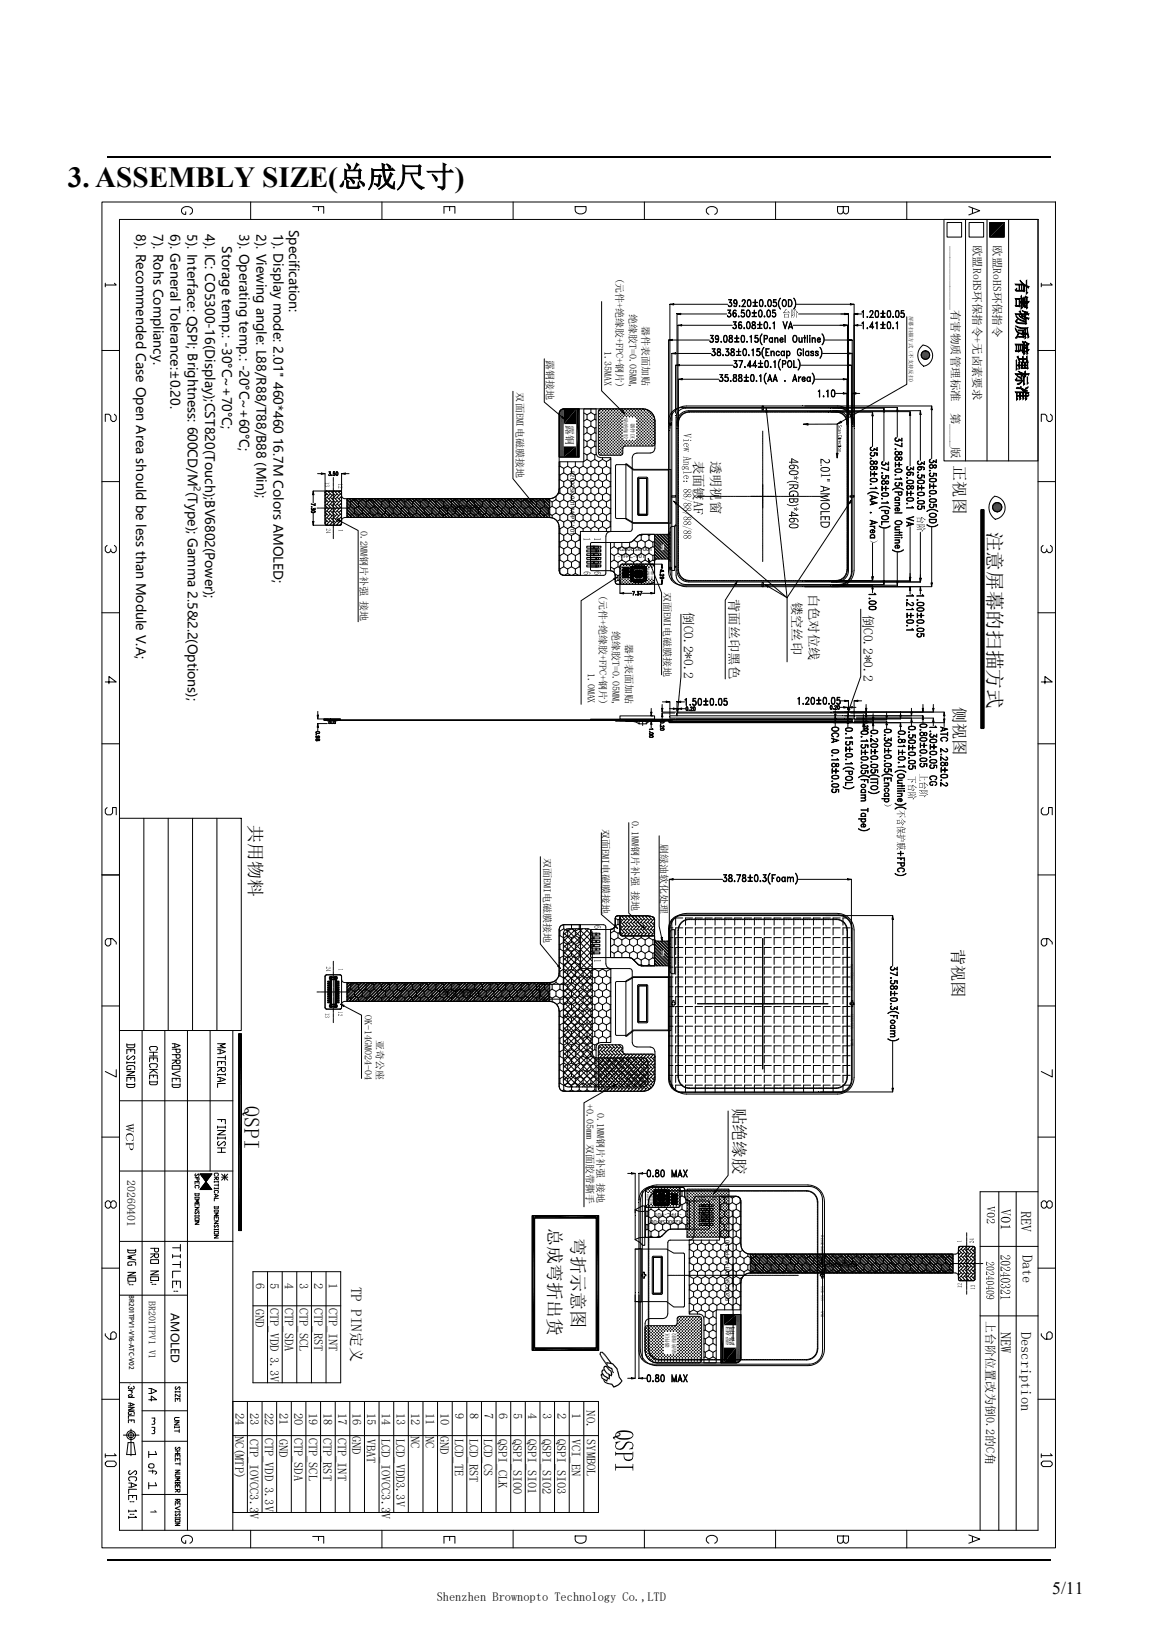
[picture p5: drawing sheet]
<svg xmlns="http://www.w3.org/2000/svg" width="210mm" height="297mm" viewBox="0 0 210 297" stroke-linecap="round" stroke-linejoin="round" font-family="sans-serif">
<defs><g id="words">
<text font-size="5.3" x="12.3" y="33.9">3. ASSEMBLY SIZE(总成尺寸)</text>
<text font-size="3.9" x="44.3" y="200.8" transform="rotate(90 44.3 200.8)">QSPI</text>
<text font-size="3.6" x="179.1" y="96.5" transform="rotate(90 179.1 96.5)">注意屏幕的扫描方式</text>
<g font-size="3.3">
<text x="99.5" y="222.8" transform="rotate(90 99.5 222.8)">总成弯折出货</text>
<text x="103.7" y="224.6" transform="rotate(90 103.7 224.6)">弯折示意图</text>
</g>
<g font-size="3.2">
<text x="45.2" y="149.7" transform="rotate(90 45.2 149.7)">共用物料</text>
<text x="190.8" y="289.3">5/11</text>
</g>
<text font-size="3" x="133" y="201" transform="rotate(90 133 201)">贴绝缘胶</text>
<g font-size="2.9">
<text x="173" y="84.4" transform="rotate(90 173 84.4)">正视图</text>
<text x="173" y="128.2" transform="rotate(90 173 128.2)">侧视图</text>
<text x="172.7" y="172.2" transform="rotate(90 172.7 172.2)">背视图</text>
</g>
<g font-size="2.7">
<text x="184.4" y="50.8" transform="rotate(90 184.4 50.8)">有害物质管理标准</text>
<text x="63.7" y="233.4" transform="rotate(90 63.7 233.4)">TP PIN定义</text>
</g>
<g font-size="2.6">
<text x="185.2" y="219.7" transform="rotate(90 185.2 219.7)">REV</text>
<text x="185.4" y="227.6" transform="rotate(90 185.4 227.6)">Date</text>
<text x="181.5" y="241.7" transform="rotate(90 181.5 241.7)">NEW</text>
<text x="185.2" y="241.7" transform="rotate(90 185.2 241.7)">Description</text>
</g>
<text font-size="2.5" x="148.9" y="85.7" transform="rotate(90 148.9 85.7)">1</text>
<g font-size="2.4">
<text x="52.5" y="41.6" transform="rotate(90 52.5 41.6)">Specification:</text>
<text x="24.7" y="42.5" transform="rotate(90 24.7 42.5)">8). Recommended Case Open Area should be less than Module V.A;</text>
<text x="27.8" y="42.5" transform="rotate(90 27.8 42.5)">7). Rohs Compliancy.</text>
<text x="30.9" y="42.5" transform="rotate(90 30.9 42.5)">6). General Tolerance:±0.20.</text>
<text x="34" y="42.5" transform="rotate(90 34 42.5)">5). Interface: QSPI; Brightness: 600CD/M (Type); Gamma 2.5&amp;2.2(Options);</text>
<text x="37.2" y="42.5" transform="rotate(90 37.2 42.5)">4). IC: CO5300-16(Display);CST820(Touch);BV6802(Power);</text>
<text x="40.3" y="44.6" transform="rotate(90 40.3 44.6)">Storage temp.: -30°C~+70°C;</text>
<text x="43.4" y="42.5" transform="rotate(90 43.4 42.5)">3). Operating temp.: -20°C~+60°C;</text>
<text x="46.5" y="42.5" transform="rotate(90 46.5 42.5)">2). Viewing angle: L88/R88/T88/B88 (Min);</text>
<text x="49.6" y="42.5" transform="rotate(90 49.6 42.5)">1). Display mode: 2.01&quot; 460*460 16.7M Colors AMOLED;</text>
<text x="125.9" y="83.6" transform="rotate(90 125.9 83.6)">表面镀AF</text>
<text x="129" y="83.6" transform="rotate(90 129 83.6)">透明视窗</text>
<text x="146.8" y="107.7" transform="rotate(90 146.8 107.7)">白色对位线</text>
<text x="124" y="111.1" transform="rotate(90 124 111.1)">倒C0.2*0.2</text>
<text x="132.3" y="108.7" transform="rotate(90 132.3 108.7)">背面丝印黑色</text>
<text x="143.6" y="109.2" transform="rotate(90 143.6 109.2)">镂空丝印</text>
<text x="156.6" y="111.6" transform="rotate(90 156.6 111.6)">倒C0.2*0.2</text>
</g>
<g font-size="2.2">
<text x="46.4" y="232.8" transform="rotate(90 46.4 232.8)">6</text>
<text x="49" y="232.8" transform="rotate(90 49 232.8)">5</text>
<text x="51.7" y="232.8" transform="rotate(90 51.7 232.8)">4</text>
<text x="54.3" y="232.8" transform="rotate(90 54.3 232.8)">3</text>
<text x="57" y="232.8" transform="rotate(90 57 232.8)">2</text>
<text x="59.6" y="232.8" transform="rotate(90 59.6 232.8)">1</text>
<text x="46.3" y="237.5" transform="rotate(90 46.3 237.5)">GND</text>
<text x="49" y="237.3" transform="rotate(90 49 237.3)">CTP_VDD 3.3V</text>
<text x="51.7" y="237.3" transform="rotate(90 51.7 237.3)">CTP_SDA</text>
<text x="54.3" y="237.3" transform="rotate(90 54.3 237.3)">CTP_SCL</text>
<text x="57" y="237.3" transform="rotate(90 57 237.3)">CTP_RST</text>
<text x="59.6" y="237.3" transform="rotate(90 59.6 237.3)">CTP_INT</text>
<text x="178.8" y="239.6" transform="rotate(90 178.8 239.6)">上台阶位置改为倒0.2的C角</text>
<text x="42.7" y="256.3" transform="rotate(90 42.7 256.3)">24</text>
<text x="45.4" y="256.3" transform="rotate(90 45.4 256.3)">23</text>
<text x="48" y="256.3" transform="rotate(90 48 256.3)">22</text>
<text x="50.7" y="256.3" transform="rotate(90 50.7 256.3)">21</text>
<text x="53.3" y="256.3" transform="rotate(90 53.3 256.3)">20</text>
<text x="56" y="256.3" transform="rotate(90 56 256.3)">19</text>
<text x="58.6" y="256.3" transform="rotate(90 58.6 256.3)">18</text>
<text x="61.3" y="256.3" transform="rotate(90 61.3 256.3)">17</text>
<text x="63.9" y="256.3" transform="rotate(90 63.9 256.3)">16</text>
<text x="66.6" y="256.3" transform="rotate(90 66.6 256.3)">15</text>
<text x="69.3" y="256.3" transform="rotate(90 69.3 256.3)">14</text>
<text x="71.9" y="256.3" transform="rotate(90 71.9 256.3)">13</text>
<text x="74.6" y="256.3" transform="rotate(90 74.6 256.3)">12</text>
<text x="77.2" y="256.3" transform="rotate(90 77.2 256.3)">11</text>
<text x="79.9" y="256.3" transform="rotate(90 79.9 256.3)">10</text>
<text x="82.5" y="256.3" transform="rotate(90 82.5 256.3)">9</text>
<text x="85.2" y="256.3" transform="rotate(90 85.2 256.3)">8</text>
<text x="87.8" y="256.3" transform="rotate(90 87.8 256.3)">7</text>
<text x="90.5" y="256.3" transform="rotate(90 90.5 256.3)">6</text>
<text x="93.1" y="256.3" transform="rotate(90 93.1 256.3)">5</text>
<text x="95.8" y="256.3" transform="rotate(90 95.8 256.3)">4</text>
<text x="98.4" y="256.3" transform="rotate(90 98.4 256.3)">3</text>
<text x="101.1" y="256.3" transform="rotate(90 101.1 256.3)">2</text>
<text x="103.8" y="256.3" transform="rotate(90 103.8 256.3)">1</text>
<text x="106.4" y="255.9" transform="rotate(90 106.4 255.9)">NO.</text>
<text x="42.7" y="260.5" transform="rotate(90 42.7 260.5)">NC(MTP)</text>
<text x="45.3" y="261.1" transform="rotate(90 45.3 261.1)">CTP_IOVCC3.3V</text>
<text x="48" y="260.8" transform="rotate(90 48 260.8)">CTP_VDD 3.3V</text>
<text x="50.6" y="261.1" transform="rotate(90 50.6 261.1)">GND</text>
<text x="53.3" y="260.8" transform="rotate(90 53.3 260.8)">CTP_SDA</text>
<text x="56" y="260.8" transform="rotate(90 56 260.8)">CTP_SCL</text>
<text x="58.6" y="260.8" transform="rotate(90 58.6 260.8)">CTP_RST</text>
<text x="61.3" y="260.8" transform="rotate(90 61.3 260.8)">CTP_INT</text>
<text x="63.9" y="260.5" transform="rotate(90 63.9 260.5)">GND</text>
<text x="66.6" y="261.1" transform="rotate(90 66.6 261.1)">VBAT</text>
<text x="69.2" y="261.1" transform="rotate(90 69.2 261.1)">LCD_IOVCC3.3V</text>
<text x="71.9" y="261.1" transform="rotate(90 71.9 261.1)">LCD_VDD3.3V</text>
<text x="74.5" y="260.5" transform="rotate(90 74.5 260.5)">NC</text>
<text x="77.2" y="260.5" transform="rotate(90 77.2 260.5)">NC</text>
<text x="79.8" y="260.5" transform="rotate(90 79.8 260.5)">GND</text>
<text x="82.5" y="261.1" transform="rotate(90 82.5 261.1)">LCD_TE</text>
<text x="85.1" y="261.1" transform="rotate(90 85.1 261.1)">LCD_RST</text>
<text x="87.8" y="261.1" transform="rotate(90 87.8 261.1)">LCD_CS</text>
<text x="90.4" y="261.1" transform="rotate(90 90.4 261.1)">QSPI_CLK</text>
<text x="93.1" y="261.1" transform="rotate(90 93.1 261.1)">QSPI_SI00</text>
<text x="95.7" y="261.1" transform="rotate(90 95.7 261.1)">QSPI_SI01</text>
<text x="98.4" y="261.1" transform="rotate(90 98.4 261.1)">QSPI_SI02</text>
<text x="101" y="261.1" transform="rotate(90 101 261.1)">QSPI_SI03</text>
<text x="103.7" y="261.1" transform="rotate(90 103.7 261.1)">VCI_EN</text>
<text x="106.4" y="261.2" transform="rotate(90 106.4 261.2)">SYMBOL</text>
<text x="79.2" y="290.5">Shenzhen Brownopto Technology Co.,LTD</text>
</g>
<g font-size="2.1">
<text x="172.5" y="44.6" transform="rotate(90 172.5 44.6)">___________有害物质管理标准</text>
<text x="176.5" y="44.4" transform="rotate(90 176.5 44.4)">欧盟RoHS环保指令+无卤素要求</text>
<text x="180.1" y="44.5" transform="rotate(90 180.1 44.5)">欧盟RoHS环保指令</text>
<text x="172.5" y="74.9" transform="rotate(90 172.5 74.9)">第____版</text>
<text x="23.1" y="214.2" transform="rotate(90 23.1 214.2)">20260401</text>
<text x="31" y="238.3" transform="rotate(90 31 238.3)">AMOLED</text>
</g>
<g font-size="1.8">
<text x="111.8" y="50.4" transform="rotate(90 111.8 50.4)">(元件+绝缘胶+FPC+钢片)</text>
<text x="114.1" y="57" transform="rotate(90 114.1 57)">绝缘胶T=0.05MM,</text>
<text x="116.5" y="59.2" transform="rotate(90 116.5 59.2)">器件表面加贴</text>
<text x="99.1" y="65.3" transform="rotate(90 99.1 65.3)">露铜接地</text>
<text x="109.6" y="63.8" transform="rotate(90 109.6 63.8)">1.35MAX</text>
<text x="93.7" y="71.2" transform="rotate(90 93.7 71.2)">双面EMI电磁膜接地</text>
<text x="102.7" y="77.1" transform="rotate(90 102.7 77.1)">露铜</text>
<text x="65.4" y="96.4" transform="rotate(90 65.4 96.4)">0.2MM钢片补强 接地</text>
<text x="108.7" y="107.9" transform="rotate(90 108.7 107.9)">(元件+绝缘胶+FPC+钢片)</text>
<text x="120.4" y="107.4" transform="rotate(90 120.4 107.4)">双面EMI电磁膜接地</text>
<text x="111.1" y="114.5" transform="rotate(90 111.1 114.5)">绝缘胶T=0.05MM,</text>
<text x="113.5" y="116.8" transform="rotate(90 113.5 116.8)">器件表面加贴</text>
<text x="106.6" y="122.2" transform="rotate(90 106.6 122.2)">1.0MAX</text>
<text x="114.6" y="149" transform="rotate(90 114.6 149)">0.1MM钢片补强 接地</text>
<text x="98.6" y="155.7" transform="rotate(90 98.6 155.7)">双面EMI电磁膜接地</text>
<text x="109.2" y="150.5" transform="rotate(90 109.2 150.5)">双面EMI电磁膜接地</text>
<text x="119.8" y="153.1" transform="rotate(90 119.8 153.1)">刷绿油软化处理</text>
<text x="66.1" y="184.2" transform="rotate(90 66.1 184.2)">OK-14GM024-04</text>
<text x="68.3" y="188.8" transform="rotate(90 68.3 188.8)">亚奇公座</text>
<text x="106.4" y="200.3" transform="rotate(90 106.4 200.3)">+0.05mm 双面胶带撕手</text>
<text x="108.3" y="202" transform="rotate(90 108.3 202)">0.1MM钢片补强 接地</text>
<text x="27" y="236.1" transform="rotate(90 27 236.1)">BR201TPV1 V1</text>
<text x="133.1" y="244.3" transform="rotate(-90 133.1 244.3)">露铜</text>
</g>
<g font-size="1.7">
<text x="35.2" y="88.3" transform="rotate(90 35.2 88.3)">2</text>
<text x="27.3" y="273.9" transform="rotate(90 27.3 273.9)">1</text>
</g>
<g font-size="1.5">
<text x="80.2" y="92.6">单层弯折区</text>
<text x="80.2" y="180.6">单层弯折区</text>
<text x="155.5" y="228.8" transform="rotate(-180 155.5 228.8)">单层弯折区</text>
</g>
<text font-size="1.2" x="23.4" y="235" transform="rotate(90 23.4 235)">BR201TPV1-V16-ATC-V02</text>
<g font-size="1">
<text x="164.9" y="57.4" transform="rotate(90 164.9 57.4)">屏幕扫描方式（不支持反扫)</text>
<text x="113.1" y="75.8" transform="rotate(90 113.1 75.8)">贴绝缘胶</text>
<text x="114.4" y="76.8" transform="rotate(90 114.4 76.8)">器件区</text>
<text x="103.5" y="85.4" transform="rotate(90 103.5 85.4)">R200CSK-001-MFPC-V01</text>
<text x="112" y="100">R200CSK-001</text>
<text x="112.1" y="101.3">-TFPC-V01</text>
<text x="123.7" y="220.2" transform="rotate(-180 123.7 220.2)">-TFPC-V01</text>
<text x="123.7" y="221.4" transform="rotate(-180 123.7 221.4)">R200CSK-001</text>
<text x="132.3" y="236" transform="rotate(-90 132.3 236)">R200CSK-001-MFPC-V01</text>
<text x="121.4" y="244.7" transform="rotate(-90 121.4 244.7)">器件区</text>
<text x="122.6" y="245.7" transform="rotate(-90 122.6 245.7)">贴绝缘胶</text>
</g>
<g font-size=".7">
<text x="154.3" y="184.1" transform="rotate(90 154.3 184.1)">XXXX-XXX</text>
<text x="148.9" y="233.3" transform="rotate(90 148.9 233.3)">XXXX-XXX</text>
</g>
<g font-size=".6">
<text x="154.3" y="174.9" transform="rotate(90 154.3 174.9)">R200CSK001-V02</text>
<text x="154.3" y="188.6" transform="rotate(90 154.3 188.6)">V16</text>
<text x="148.9" y="224.2" transform="rotate(90 148.9 224.2)">R200CSK001-V02</text>
<text x="148.9" y="237.8" transform="rotate(90 148.9 237.8)">V16</text>
</g>
<g font-size=".5">
<text x="117.5" y="103" transform="rotate(90 117.5 103)">贴绝缘胶</text>
<text x="118.1" y="103.6" transform="rotate(90 118.1 103.6)">器件区</text>
<text x="117.7" y="217.9" transform="rotate(-90 117.7 217.9)">器件区</text>
<text x="118.3" y="218.4" transform="rotate(-90 118.3 218.4)">贴绝缘胶</text>
</g>
<g font-size=".3">
<text x="120" y="98.8" transform="rotate(90 120 98.8)">单层区</text>
<text x="120" y="172.4" transform="rotate(90 120 172.4)">单层区</text>
</g>
</g></defs>
<path d="M19.5 283.1h171" fill="none" stroke="#000" stroke-width=".21"/>
<path d="M19.5 28.4h171" fill="none" stroke="#000" stroke-width=".29"/>
<g fill="none" stroke="#000" stroke-width=".18">
<path d="M18.5 36.7h172.9v244.2h-172.9zM21.7 39.8h166.6v237.9h-166.6zM33.7 38.4v.5a.71 .71 0 0 1-.8-.7 .71 .71 0 0 1 .8-.7 .87 .87 0 0 1 .9 .2 .87 .87 0 0 1 .2 .9l-.4 .3M45.5 36.7v3.1M56.7 37.5h2v1.2M57.8 37.5v.7M69.3 36.7v3.1M80.5 38.7v-1.2h2v1.2M81.5 37.5v.7M93.1 36.7v3.1M104.3 37.5h2v.7a1.06 1.06 0 0 1-1 .6 1.06 1.06 0 0 1-1-.6zM116.9 36.7v3.1"/>
<path d="M128.6 38.9a.73 .73 0 0 1-.5-.8 .73 .73 0 0 1 .8-.6 .87 .87 0 0 1 .9 .2 .87 .87 0 0 1 .2 .9l-.4 .3M140.7 36.7v3.1M152.9 37.5v.8a.51 .51 0 0 0 .6 .5l.3-.2 .1-.3v-.8h-2v.8a.52 .52 0 0 0 .5 .5 .52 .52 0 0 0 .5-.5M164.4 36.7v3.1M171.2 39.8h17.1v43.8h-17.1zM175.1 39.8v43.8M175.7 37.5l2 .7-2 .8M176.4 37.8v.9M179 39.8v43.8M182.9 39.8v43.8M19.1 51.4v.6M20.7 51.4l.4 .3h-2"/>
<path d="M109.1 54.7v16.2l3.7 3.7M121.5 55.2l.7-.1v.2zM121.5 55.2v48.3a2.97 2.97 0 0 0 3 3h44.5M122.2 55.2h9.8M122.8 57l.7-.1v.2zM122.8 57v46.5a2.08 2.08 0 0 0 2.1 2.1h42M123 59v44.4a2.02 2.02 0 0 0 2 2h40.1M123 59l.6-.1v.2zM123.5 57h8.3M123.6 59h9.2M132 57.4l.1 .1M132.1 55.5l.2 .1"/>
<path d="M132.2 56.7a.37 .37 0 0 1 .4 .6 .37 .37 0 0 1-.7 0h.1a.28 .28 0 0 0 .4 .1l.1-.2M132.3 56.8l.2 .3-.2 .4M132.4 54.8a.38 .38 0 0 1 .3 .6 .38 .38 0 0 1-.6 0l.1 .1a.35 .35 0 0 0 .5-.2M132.5 56.3h-.5h.5l-.3 .5M132.5 56.3l-.3 .5 .2 .1 .1 .1M132.5 54.9l.2 .3-.2 .4M132.6 54.4h-.4h.5l-.3 .5M132.6 54.4l-.3 .5 .3 .1 .1 .2M132.9 59.5l.2 .1M133 57.2l.2 .3 .3-.3M133 57l.2-.2 .3 .2M133.1 56.4h.4"/>
<path d="M133.1 54.7l.2-.3 .3 .3M133.1 54.8l.2 .3 .3-.3M133.1 56.3l-.1 .2a.92 .92 0 0 0 .2 1M133.1 55.5h.4M133.2 56.8l-.2 .3M133.2 58.9a.38 .38 0 0 1 .4 .5 .38 .38 0 0 1-.7 0l.1 .1a.35 .35 0 0 0 .5-.1M133.3 54.4l-.2 .3 .2 .4M133.3 56.8l.2 .3-.2 .4M133.3 58.9l.2 .3-.2 .4M133.4 56.3l.1 .1-.3-.1a.74 .74 0 0 0 .1 1.2 .38 .38 0 0 0 .2-.4 .38 .38 0 0 0-.4-.3l-.1 .1M133.4 54.4a.94 .94 0 0 1 .1 1.2M133.5 58.4h-.5h.5l-.3 .5"/>
<path d="M133.5 58.4l-.4 .5 .3 .1 .1 .2M133.6 55l-.1 .1a.36 .36 0 0 1-.5-.3 .36 .36 0 0 1 .5-.4l.2 .4a.62 .62 0 0 1-.4 .8l-.2-.1 .1 .1M133.6 54.8l-.2 .3M133.9 57.4l.1 .1zM133.9 57.4h.1M134 59.2l.2-.3 .2 .1 .1 .2M134 59.4l.2 .2 .2-.1 .1-.1M134.1 58.5h.3M134.1 55.5h.1M134.1 55.5l.1 .1zM134.1 58.4l-.1 .2a.87 .87 0 0 0 .2 1M134.2 58.9l-.2 .3"/>
<path d="M134.3 58.9l.2 .3-.2 .4M134.4 58.4l.1 .2-.3-.2a.78 .78 0 0 0 .1 1.3 .36 .36 0 0 0 .3-.6 .36 .36 0 0 0-.6 0M134.4 57.4l.2 .1M134.6 55.6h.6h-.6M134.6 54.5l.4-.1 .2 .3-.6 .9 .5-.9-.1-.3-.3 .1-.1 .2zM134.8 56.7l.2 .3-.2 .5M134.9 59.5h.1M134.9 59.5l.1 .2zM135 57l-.2-.3-.4 .1 .1-.5h.5h-.5v.4a.39 .39 0 0 1 .5 .1 .39 .39 0 0 1-.1 .6 .39 .39 0 0 1-.5-.1 .3 .3 0 0 0 .5 .1l.1-.2M135.5 56.3h.2a.82 .82 0 0 1 0 1.2h-.1a.92 .92 0 0 1-.1-1.2zM135.5 56.4h.4M135.5 57.4h.4"/>
<path d="M135.5 59.5h.4M135.5 58.4h.2a.71 .71 0 0 1 .4 .6 .71 .71 0 0 1-.4 .7 .99 .99 0 0 1-.2-1.3zM135.5 58.5h.4M135.6 56.3l-.2 .5 .2 .7M135.6 58.4l-.2 .5 .2 .7M135.7 54.4h.1a.71 .71 0 0 1 .4 .6 .71 .71 0 0 1-.4 .6 .99 .99 0 0 1-.1-1.2zM135.7 54.5h.3M135.7 55.5h.3M135.7 54.4l-.1 .5 .1 .7M135.8 56.3l.2 .5-.2 .7M135.9 58.4l.1 .5-.1 .7M136 54.4l.1 .5-.1 .7"/>
<path d="M136.4 57.4l.8 .1zM136.4 56.7l.8 .1zM136.4 59.5l.2 .1M136.4 58.4v.4a.54 .54 0 0 1 .5 .7l-.3 .1a.4 .4 0 0 1-.2-.5 .4 .4 0 0 1 .5-.2l.1-.3a.33 .33 0 0 0-.6-.2zM136.4 58.5h.5M136.5 58.4v.4a.43 .43 0 0 1 .5 .4 .43 .43 0 0 1-.4 .5 .45 .45 0 0 1-.2-.6 .45 .45 0 0 1 .5-.3v-.4M136.5 55.5l.9 .1zM136.5 54.8l.9 .1zM136.8 56.3v1zM136.9 54.4l.1 1zM137 59.5l-.2 .1M137.4 59.5l.8 .1z"/>
<path d="M137.4 58.9h.8zM137.7 56.3h.2a.82 .82 0 0 1 0 1.2h-.1a.92 .92 0 0 1-.1-1.2zM137.7 56.4h.4M137.7 57.4h.4M137.7 56.3l-.1 .5 .1 .7M137.8 58.4v1zM137.9 54.4h.1a.71 .71 0 0 1 .4 .6 .71 .71 0 0 1-.4 .6 .99 .99 0 0 1-.1-1.2zM137.9 54.5h.3M137.9 55.5h.3M137.9 54.4l-.2 .5 .2 .7M138 56.3l.2 .5-.2 .7M138.2 54.4l.1 .5-.1 .7"/>
<path d="M138.6 57.4l.1 .1zM138.6 57.4h.1M138.7 58.5h.4M138.7 59.5h.4M138.7 58.4h.1a.71 .71 0 0 1 .4 .6 .71 .71 0 0 1-.4 .7 .99 .99 0 0 1-.1-1.3zM138.7 58.4l-.1 .5 .1 .7M138.8 55.5h.1M138.8 55.5v.1zM139 58.4l.2 .5-.2 .7M139.2 56.3h.3a.85 .85 0 0 1 0 1.2h-.2a.92 .92 0 0 1-.1-1.2zM139.2 56.4h.4M139.2 57.4h.4"/>
<path d="M139.2 56.3l-.1 .5 .1 .7M139.4 54.4h.1a.71 .71 0 0 1 .4 .6 .71 .71 0 0 1-.4 .6 .93 .93 0 0 1-.1-1.2zM139.4 54.5h.3M139.4 55.5h.3M139.4 54.4l-.1 .5 .1 .7M139.5 56.3l.2 .5-.2 .7M139.6 59.5h.1M139.6 59.5l.1 .2zM139.7 54.4l.2 .5-.2 .7M140.1 57.4l.1 .1M140.2 58.6l.2-.2v1.3v-1.2zM140.2 55.5l.2 .1"/>
<path d="M140.5 56.7l.2 .3-.2 .5M140.6 54.8l.2 .4-.2 .4M140.7 57l-.3-.3-.3 .1v-.5h.5h-.4l-.1 .4a.39 .39 0 0 1 .6 .4 .39 .39 0 0 1-.6 .3v-.1a.3 .3 0 0 0 .5 .1l.1-.2M140.8 55.1l-.2-.3-.4 .1 .1-.5h.5h-.5v.4a.39 .39 0 0 1 .5 .2 .39 .39 0 0 1-.1 .5 .39 .39 0 0 1-.5-.1l.4 .2 .2-.3M141.5 54.1h.1a1.52 1.52 0 0 0 0 2 1.44 1.44 0 0 1-.1-2zM142 58.4l.4 1.1 .4-1.1-.4 1.3zM142 54.4h.1a.66 .66 0 0 1 .5 .6 .66 .66 0 0 1-.5 .6 .87 .87 0 0 1-.1-1.2zM142 54.5l.2-.1a.61 .61 0 0 1 .4 .6 .61 .61 0 0 1-.4 .6 .74 .74 0 0 1-.2-1.1zM143 54.4a.65 .65 0 0 1 .7 .6 .65 .65 0 0 1-.7 .6zM143 54.4a.62 .62 0 0 1 .6 .4 .62 .62 0 0 1-.1 .7l-.5 .1zM143.1 59.4h.5M143.1 59.3h.5"/>
<path d="M143.4 58.4l.3 1.3-.3-1.1-.4 1.1zM143.8 59h9.2M143.9 54.1a1.42 1.42 0 0 1 0 2 1.58 1.58 0 0 0 0-2zM144.4 55.2h9.8M144.8 57h8.4M153 58.9l.7 .1-.7 .1zM153.2 56.9l.7 .1-.7 .1zM153.7 59v44.4a2.02 2.02 0 0 1-2.1 2M153.9 57v46.5a2.08 2.08 0 0 1-2.1 2.1M154.2 55.1l.7 .1-.7 .1zM154.9 59l.7-.1v.2zM154.9 57l.7-.1v.2z"/>
<path d="M154.9 55.2v48.3a2.97 2.97 0 0 1-3 3M155.6 59h.7M155.6 57h.7M156.3 58.6l.3-.2v1.3l-.1-1.2zM156.3 56.6l.3-.3v1.3l-.1-1.1zM157.3 59.5h.1M157.3 57.5h.1M157.3 59.5v.2zM157.3 57.4v.2zM157.8 59.3l.6 .1h-.7l.6-1v1.3l-.1-1.1-.4 .8M157.8 57.6h.6h-.7l.6-.9-.2-.3h-.1l-.2 .2 .1-.2a.35 .35 0 0 1 .4 .1 .35 .35 0 0 1-.1 .5l-.4 .6M158.8 56.4l.3-.1a.82 .82 0 0 1 0 1.3h-.1a.95 .95 0 0 1-.2-1.2z"/>
<path d="M158.8 58.6l.3-.2v1.3l-.1-1.2zM158.8 57.5h.4M158.8 56.5h.4M158.9 56.4l-.2 .5 .2 .7M159.2 56.4l.1 .5-.1 .7M159.7 59.5l.8 .1zM159.7 58.9h.8zM159.7 57.5l.8 .1zM159.7 56.8l.8 .1zM160.1 58.4v1zM160.1 56.3v1.1zM161 59.5h.4"/>
<path d="M161 57.5h.4M161 58.4h.3a.84 .84 0 0 1 0 1.3h-.1a.96 .96 0 0 1-.2-1.3zM161 56.4l.3-.1a.82 .82 0 0 1 0 1.3h-.1a.95 .95 0 0 1-.2-1.2zM161 58.5h.4M161 56.5h.4M161.1 58.4l-.2 .5 .2 .7M161.1 56.4l-.2 .5 .2 .7M161.4 58.4l.1 .5-.1 .7M161.4 56.4l.1 .5-.1 .7M161.9 59.5h.1M161.9 57.5h.1M161.9 59.5l.1 .2z"/>
<path d="M161.9 57.4l.1 .2zM162.5 58.6l.3-.2v1.3l-.1-1.2zM162.5 57.5h.4M162.5 56.4l.3-.1a.82 .82 0 0 1 0 1.3h-.1a.98 .98 0 0 1-.2-1.2zM162.5 56.5h.4M162.6 56.4l-.2 .5 .2 .7M162.9 56.4l.1 .5-.1 .7M163.4 57.4l.2 .2M163.8 56.8l.2 .3-.2 .5M164 57.1l-.3-.3-.3 .1 .1-.6h.4l-.4 .1v.4a.4 .4 0 0 1 .5 .4 .4 .4 0 0 1-.6 .3v-.1l.3 .2 .3-.3M164.4 57.5v12.2l-11.8 6.8M171.7 40.4h2.7v2.6h-2.7z"/>
<path d="M175.7 40.4h2.7v2.6h-2.7zM179.5 40.4h2.6v2.6h-2.6zM188.8 51.4v.6M190.5 51.4l.3 .3h-2M18.5 63.6h3.2M20.7 75.2l.4 .3v.7l-.4 .3h-.3l-.3-.3v-.7l-.3-.3h-.7v1.3M93 71v15.9l3.2 3.9M98.7 65.1v7.9l3.2 2.7M101.4 74.7v14.1v-5h4.5v-9.6h2.2v8M101.5 74.6v8.3M101.6 74.5v8.4M101.6 74.5l.6-.3h2.8v8.7h-3.6v-8z"/>
<path d="M101.7 74.4v8.5M101.7 74.3v8.6M101.8 74.3v8.6M101.9 74.2v8.7M102 74.2v8.7M102 75.6l.5 .5-.6-.3zM102.1 74.2v8.7M102.2 74.2v8.7M102.2 74.2v2.8M102.3 74.2h2.7v8.7h-3.6v-7.9a.83 .83 0 0 1 .9-.8M102.3 74.2h14.3v.1M105.9 74.9l.5 .4"/>
<path d="M105.9 79.8l.5 .3M106.4 76.1l-.5 .3M106.4 78.5l-.5 .4M106.4 76.1l.8 .4M106.4 78.5l.8 .4M106.5 75.3v.8M106.5 77.7v.8M107.2 77.3l.7 .4v.8M107.2 74.2v.7M107.2 76.5v.8M107.2 74.9l.7 .4M107.2 79.7l.7 .4"/>
<path d="M107.2 74.9l-.8 .4M107.2 77.3l-.8 .4-.5-.3M107.2 79.7l-.8 .4M107.9 78.5l-.7 .4v.8M107.9 76.1l-.7 .4M107.9 76.1l.2 .1M107.9 78.5l.2 .1M107.9 75.3v.8M108.1 75.1l-.2 .2M108.1 77.6l-.2 .1M108.1 80l-.2 .1M108.5 74.8h.1"/>
<path d="M108.5 75.3h.1M108.5 75.9h.1M108.5 76.4h.1M108.5 77h.1M108.5 77.5h.1M108.5 78h.1M108.5 78.6h.1M108.5 79.1h.1M108.5 79.7h.1M108.5 74.6v7.6M108.7 75.1h.1M108.7 75.6h.1"/>
<path d="M108.7 76.2h.1M108.7 76.7h.1M108.7 77.2h.1M108.7 77.8h.1M108.7 78.3h.1M108.7 78.9h.1M108.7 79.4h.1M108.7 79.9h.1M108.7 74.5h.1M108.8 74.4v.2M108.8 75v.1M108.8 75.5v.2"/>
<path d="M108.8 76.1v.1M108.8 76.6v.1M108.8 77.1v.2M108.8 77.7v.1M108.8 78.2v.2M108.8 78.8v.1M108.8 79.3v.1M108.8 79.8v.2M109 74.2l-.3 .1-.2 .3M109 74.8h.1M109 74.3h.1M109 75.3h.1"/>
<path d="M109 75.9h.1M109 76.4h.1M109 77h.1M109 77.5h.1M109 78h.1M109 78.6h.1M109 79.1h.1M109 79.7h.1M109 74.2v.1M109 74.7v.2M109 75.3v.1M109 75.8v.1"/>
<path d="M109 76.3v.2M109 76.9v.1M109 77.4v.2M109 78v.1M109 78.5v.1M109 79v.2M109 79.6v.1M109.2 75.1h.2M109.2 75.6h.2M109.2 76.2h.2M109.2 76.7h.2M109.2 77.2h.2"/>
<path d="M109.2 77.8h.2M109.2 78.3h.2M109.2 78.9h.2M109.2 79.4h.2M109.2 79.9h.2M109.2 74.5h.2M109.3 74.5v.1M109.3 75v.1M109.3 75.5v.2M109.3 76.1v.1M109.3 76.6v.1M109.3 77.1v.2"/>
<path d="M109.3 77.7v.1M109.3 78.2v.2M109.3 78.8v.1M109.3 79.3v.2M109.3 79.9v.1M109.5 74.8h.1M109.5 75.3h.1M109.5 75.9h.1M109.5 76.4h.1M109.5 77h.1M109.5 77.5h.1M109.5 78h.1"/>
<path d="M109.5 78.6h.1M109.5 79.1h.1M109.5 79.7h.1M109.5 74.3h.1M109.6 74.2v.1M109.6 74.7v.2M109.6 75.3v.1M109.6 75.8v.1M109.6 76.3v.2M109.6 76.9v.1M109.6 77.4v.2M109.6 78v.1"/>
<path d="M109.6 78.5v.1M109.6 79v.2M109.6 79.6v.1M109.8 75.1h.1M109.8 75.6h.1M109.8 76.2h.1M109.8 76.7h.1M109.8 77.2h.1M109.8 77.8h.1M109.8 78.3h.1M109.8 78.9h.1M109.8 79.4h.1"/>
<path d="M109.8 79.9h.1M109.8 74.5h.1M109.8 74.5v.1M109.8 75v.1M109.8 75.5v.2M109.8 76.1v.1M109.8 76.6v.1M109.8 77.1v.2M109.8 77.7v.1M109.8 78.2v.2M109.8 78.8v.1M109.8 79.3v.2"/>
<path d="M109.8 79.9v.1M110 74.8h.2M110 75.3h.2M110 75.9h.2M110 76.4h.2M110 77h.2M110 77.5h.2M110 78h.2M110 78.6h.2M110 79.1h.2M110 79.7h.2M110 74.3h.2"/>
<path d="M110.1 74.2v.1M110.1 74.7v.2M110.1 75.3v.1M110.1 75.8v.1M110.1 76.3v.2M110.1 76.9v.1M110.1 77.4v.2M110.1 78v.1M110.1 78.5v.1M110.1 79v.2M110.1 79.6v.1M110.3 75.1h.1"/>
<path d="M110.3 75.6h.1M110.3 76.2h.1M110.3 76.7h.1M110.3 77.2h.1M110.3 77.8h.1M110.3 78.3h.1M110.3 78.9h.1M110.3 79.4h.1M110.3 79.9h.1M110.3 74.5h.1M110.4 74.5v.1M110.4 75v.1"/>
<path d="M110.4 75.5v.2M110.4 76.1v.1M110.4 76.6v.1M110.4 77.1v.2M110.4 77.7v.1M110.4 78.2v.2M110.4 78.8v.1M110.4 79.3v.2M110.4 79.9v.1M110.6 74.8h.1M110.6 75.3h.1M110.6 75.9h.1"/>
<path d="M110.6 76.4h.1M110.6 77h.1M110.6 77.5h.1M110.6 78h.1M110.6 78.6h.1M110.6 79.1h.1M110.6 79.7h.1M110.6 74.3h.1M110.7 74.2v.1M110.7 74.7v.2M110.7 75.3v.1M110.7 75.8v.1"/>
<path d="M110.7 76.3v.2M110.7 76.9v.1M110.7 77.4v.2M110.7 78v.1M110.7 78.5v.1M110.7 79v.2M110.7 79.6v.1M110.8 74.5h.2M110.8 75.1h.2M110.8 75.6h.2M110.8 76.2h.2M110.8 76.7h.2"/>
<path d="M110.8 77.2h.2M110.8 77.8h.2M110.8 78.3h.2M110.8 78.9h.2M110.8 79.4h.2M110.8 79.9h.2M110.9 74.5v.1M110.9 75v.1M110.9 75.5v.2M110.9 76.1v.1M110.9 76.6v.1M110.9 77.1v.2"/>
<path d="M110.9 77.7v.1M110.9 78.2v.2M110.9 78.8v.1M110.9 79.3v.2M110.9 79.9v.1M111.1 74.8h.1M111.1 75.3h.1M111.1 75.9h.1M111.1 76.4h.1M111.1 77h.1M111.1 77.5h.1M111.1 78h.1"/>
<path d="M111.1 78.6h.1M111.1 79.1h.1M111.1 79.7h.1M111.1 74.3h.2M111.2 74.2v.1M111.2 74.7v.2M111.2 75.3v.1M111.2 75.8v.1M111.2 76.3v.2M111.2 76.9v.1M111.2 77.4v.2M111.2 78v.1"/>
<path d="M111.2 78.5v.1M111.2 79v.2M111.2 79.6v.1M111.4 74.5h.1M111.4 75.1h.1M111.4 75.6h.1M111.4 76.2h.1M111.4 76.7h.1M111.4 77.2h.1M111.4 77.8h.1M111.4 78.3h.1M111.4 78.9h.1"/>
<path d="M111.4 79.4h.1M111.4 79.9h.1M111.5 74.5v.1M111.5 75v.1M111.5 75.5v.2M111.5 76.1v.1M111.5 76.6v.1M111.5 77.1v.2M111.5 77.7v.1M111.5 78.2v.2M111.5 78.8v.1M111.5 79.3v.2"/>
<path d="M111.5 79.9v.1M111.6 74.8h.2M111.6 75.3h.2M111.6 75.9h.2M111.6 76.4h.2M111.6 77h.2M111.6 77.5h.2M111.6 78h.2M111.6 78.6h.2M111.6 79.1h.2M111.6 79.7h.2M111.7 74.3h.1"/>
<path d="M111.7 74.2v.1M111.7 74.7v.2M111.7 75.3v.1M111.7 75.8v.1M111.7 76.3v.2M111.7 76.9v.1M111.7 77.4v.2M111.7 78v.1M111.7 78.5v.1M111.7 79v.2M111.7 79.6v.1M111.9 74.5h.2"/>
<path d="M111.9 75.1h.2M111.9 75.6h.2M111.9 76.2h.2M111.9 76.7h.2M111.9 77.2h.2M111.9 77.8h.2M111.9 78.3h.2M111.9 78.9h.2M111.9 79.4h.2M111.9 79.9h.2M112 74.5v.1M112 75v.1"/>
<path d="M112 75.5v.2M112 76.1v.1M112 76.6v.1M112 77.1v.2M112 77.7v.1M112 78.2v.2M112 78.8v.1M112 79.3v.2M112 79.9v.1M112.2 74.8h.1M112.2 75.3h.1M112.2 75.9h.1"/>
<path d="M112.2 76.4h.1M112.2 77h.1M112.2 77.5h.1M112.2 78h.1M112.2 78.6h.1M112.2 79.1h.1M112.2 79.7h.1M112.2 74.3h.1M112.3 74.2v.1M112.3 74.7v.2M112.3 75.3v.1M112.3 75.8v.1"/>
<path d="M112.3 76.3v.2M112.3 76.9v.1M112.3 77.4v.2M112.3 78v.1M112.3 78.5v.1M112.3 79v.2M112.3 79.6v.1M112.5 74.5h.1M112.5 75.1h.1M112.5 75.6h.1M112.5 76.2h.1M112.5 76.7h.1"/>
<path d="M112.5 77.2h.1M112.5 77.8h.1M112.5 78.3h.1M112.5 78.9h.1M112.5 79.4h.1M112.5 79.9h.1M112.6 74.5v.1M112.6 75v.1M112.6 75.5v.2M112.6 76.1v.1M112.6 76.6v.1M112.6 77.1v.2"/>
<path d="M112.6 77.7v.1M112.6 78.2v.2M112.6 78.8v.1M112.6 79.3v.2M112.6 79.9v.1M112.7 74.8h.2M112.7 75.3h.2M112.7 75.9h.2M112.7 76.4h.2M112.7 77h.2M112.7 77.5h.2M112.7 78h.2"/>
<path d="M112.7 78.6h.2M112.7 79.1h.2M112.7 79.7h.2M112.7 74.3h.2M112.7 74.7l.2-.1 .4 .5zM112.8 74.2v.1M112.8 74.7v.2M112.8 75.3v.1M112.8 75.8v.1M112.8 76.3v.2M112.8 76.9v.1M112.8 77.4v.2"/>
<path d="M112.8 78v.1M112.8 78.5v.1M112.8 79v.2M112.8 79.6v.1M113 74.5h.1M113 75.1h.1M113 75.6h.1M113 79.9h.1M113.1 74.5v.1M113.1 75v.1M113.1 75.5v.2M113.1 79.9v.1"/>
<path d="M113.3 74.8h.1M113.3 75.3h.1M113.3 74.3h.1M113.4 74.2v.1M113.4 74.7v.2M113.4 75.3v.1M113.5 74.5h.2M113.5 75.1h.2M113.5 75.6h.2M113.5 79.9h.2M113.6 74.5v.1M113.6 75v.1"/>
<path d="M113.6 75.5v.2M113.6 79.9v.1M113.8 74.8h.1M113.8 74.3h.2M113.8 75.3h.1M113.9 74.2v.1M113.9 74.7v.2M113.9 75.3v.1M114.1 75.1h.1M114.1 75.6h.1M114.1 79.9h.1M114.1 74.5h.1"/>
<path d="M114.2 74.5v.1M114.2 75v.1M114.2 75.5v.2M114.2 79.9v.1M114.4 74.8h.1M114.4 74.3h.1M114.4 75.3h.1M114.4 74.2v.1M114.4 74.7v.2M114.4 75.3v.1M114.6 75.1h.2M114.6 75.6h.2"/>
<path d="M114.6 79.9h.2M114.6 74.5h.2M114.7 74.5v.1M114.7 75v.1M114.7 75.5v.2M114.7 79.9v.1M114.9 74.8h.1M114.9 74.3h.1M114.9 75.3h.1M115 74.2v.1M115 74.7v.2M115 75.3v.1"/>
<path d="M115.2 75.1h.1M115.2 75.6h.1M115.2 79.9h.1M115.2 74.5h.1M115.2 74.5v.1M115.2 75v.1M115.2 75.5v.2M115.2 79.9v.1M115.4 74.8h.2M115.4 75.3h.2M115.4 75.9h.2M115.4 76.4h.2"/>
<path d="M115.4 77h.2M115.4 77.5h.2M115.4 78h.2M115.4 78.6h.2M115.4 79.1h.2M115.4 79.7h.2M115.5 74.3h.1M115.5 74.2v.1M115.5 74.7v.2M115.5 75.3v.1M115.5 75.8v.1M115.5 76.3v.2"/>
<path d="M115.5 76.9v.1M115.5 77.4v.2M115.5 78v.1M115.5 78.5v.1M115.5 79v.2M115.5 79.6v.1M115.7 75.1h.1M115.7 75.6h.1M115.7 79.9h.1M115.7 74.5h.2M115.7 76.2h.2M115.7 76.7h.2"/>
<path d="M115.7 77.2h.2M115.7 77.8h.2M115.7 78.3h.2M115.7 78.9h.2M115.7 79.4h.2M115.8 74.5v.1M115.8 75v.1M115.8 75.5v.2M115.8 76.1v.1M115.8 76.6v.1M115.8 77.1v.2M115.8 77.7v.1"/>
<path d="M115.8 78.2v.2M115.8 78.8v.1M115.8 79.3v.2M115.8 79.9v.1M116 74.8h.1M116 75.3h.1M116 75.9h.1M116 76.4h.1M116 77h.1M116 77.5h.1M116 78h.1M116 78.6h.1"/>
<path d="M116 79.1h.1M116 79.7h.1M116 74.3h.1M116.1 74.2v.1M116.1 74.7v.2M116.1 75.3v.1M116.1 75.8v.1M116.1 76.3v.2M116.1 76.9v.1M116.1 77.4v.2M116.1 78v.1M116.1 78.5v.1"/>
<path d="M116.1 79v.2M116.1 79.6v.1M116.2 75.1h.2M116.2 75.6h.2M116.2 79.9h.2M116.3 74.5h.1M116.3 76.2h.1M116.3 76.7h.1M116.3 77.2h.1M116.3 77.8h.1M116.3 78.3h.1M116.3 78.9h.1"/>
<path d="M116.3 79.4h.1M116.3 74.5v.1M116.3 75v.1M116.3 75.5v.2M116.3 76.1v.1M116.3 76.6v.1M116.3 77.1v.2M116.3 77.7v.1M116.3 78.2v.2M116.3 78.8v.1M116.3 79.3v.2M116.3 79.9v.1"/>
<path d="M116.5 74.8h.2M116.5 75.3h.2M116.5 75.9h.2M116.5 76.4h.2M116.5 77h.2M116.5 77.5h.2M116.5 78h.2M116.5 78.6h.2M116.5 79.1h.2M116.5 79.7h.2M116.5 74.3h.2M116.6 74.2a2.14 2.14 0 0 1 2.2 2.3"/>
<path d="M116.6 74.7v.2M116.6 75.3v.1M116.6 75.8v.1M116.6 76.3v.2M116.6 76.9v.1M116.6 77.4v.2M116.6 78v.1M116.6 78.5v.1M116.6 79v.2M116.6 79.6v.1M116.8 74.5h.1M116.8 75.1h.1"/>
<path d="M116.8 75.6h.1M116.8 76.2h.1M116.8 76.7h.1M116.8 77.2h.1M116.8 77.8h.1M116.8 78.3h.1M116.8 78.9h.1M116.8 79.4h.1M116.8 79.9h.1M116.9 74.5v.1M116.9 75v.1M116.9 75.5v.2"/>
<path d="M116.9 76.1v.1M116.9 76.6v.1M116.9 77.2v.1M116.9 77.7v.1M116.9 78.2v.2M116.9 78.8v.1M116.9 79.3v.2M116.9 79.9v.1M117.1 74.8h.1M117.1 75.3h.1M117.1 74.3h.1M117.1 75.9h.1"/>
<path d="M117.1 76.4h.1M117.1 77h.1M117.1 77.5h.1M117.1 78h.1M117.1 78.6h.1M117.1 79.1h.1M117.1 79.7h.1M117.1 74.7v.2M117.1 75.3v.1M117.1 75.8v.1M117.1 76.3v.2M117.1 76.9v.1"/>
<path d="M117.1 77.4v.2M117.1 78v.1M117.1 78.5v.1M117.1 79v.2M117.1 79.6v.1M117.3 74.5h.2M117.3 75.1h.2M117.3 75.6h.2M117.3 76.2h.2M117.3 76.7h.2M117.3 77.2h.2M117.3 77.8h.2"/>
<path d="M117.3 78.3h.2M117.3 78.9h.2M117.3 79.4h.2M117.3 79.9h.2M117.4 74.5v.1M117.4 75v.1M117.4 75.5v.2M117.4 76.1v.1M117.4 76.6v.1M117.4 77.2v.1M117.4 77.7v.1M117.4 78.2v.2"/>
<path d="M117.4 78.8v.1M117.4 79.3v.2M117.4 79.9v.1M117.6 74.8h.1M117.6 75.3h.1M117.6 75.9h.1M117.6 76.4h.1M117.6 77h.1M117.6 77.5h.1M117.6 78h.1M117.6 78.6h.1M117.6 79.1h.1"/>
<path d="M117.6 79.7h.1M117.7 74.7v.2M117.7 75.3v.1M117.7 75.8v.1M117.7 76.3v.2M117.7 76.9v.1M117.7 77.4v.1M117.7 78v.1M117.7 78.5v.1M117.7 79v.2M117.7 79.6v.1M117.9 75.1h.1"/>
<path d="M117.9 75.6h.1M117.9 76.2h.1M117.9 76.7h.1M117.9 77.2h.1M117.9 77.8h.1M117.9 78.3h.1M117.9 78.9h.1M117.9 79.4h.1M117.9 79.9h.1M118 75v.1M118 75.5v.2M118 76.1v.1"/>
<path d="M118 76.6v.1M118 77.2v.1M118 77.7v.1M118 78.2v.2M118 78.8v.1M118 79.3v.2M118 79.9v.1M118.1 75.3h.2M118.2 75.9h.1M118.2 76.4h.1M118.2 77h.1M118.2 77.5h.1"/>
<path d="M118.2 78h.1M118.2 78.6h.1M118.2 79.1h.1M118.2 79.7h.1M118.2 75.3v.1M118.2 75.8v.1M118.2 76.3v.2M118.2 76.9v.1M118.2 77.4v.1M118.2 78v.1M118.2 78.5v.1M118.2 79v.2"/>
<path d="M118.2 79.6v.1M118.4 75.6h.2M118.4 76.2h.2M118.4 76.7h.2M118.4 77.2h.2M118.4 77.8h.2M118.4 78.3h.2M118.4 78.9h.2M118.4 79.4h.2M118.4 79.9h.2M118.5 75.5v.2M118.5 76.1v.1"/>
<path d="M118.5 76.6v.1M118.5 77.1v.2M118.5 77.7v.1M118.5 78.2v.2M118.5 78.8v.1M118.5 79.3v.1M118.5 79.9v.1M118.7 75.9h.1M118.7 76.4h.1M118.7 77h.1M118.7 77.5h.1M118.7 78h.1"/>
<path d="M118.7 78.6h.1M118.7 79.1h.1M118.7 79.7h.1M118.8 76.9v.1M118.8 77.4v.1M118.8 78v.1M118.8 78.5v.1M118.8 79v.2M118.8 79.6v.1M118.8 76.4v5M121.2 61.7v42.1M121.2 61.7l.7-.1v.2z"/>
<path d="M121.4 76.8h.4v.4h-.4zM121.6 76.9l.1 .1-.1 .1-.1-.1zM121.8 64.1v41.3M121.8 64.1l.7-.1v.2zM121.9 61.7h6.7M122.5 66.3l.7-.1v.2zM122.5 66.3v8.7M122.5 64.1h6.5M122.6 75.8v28.6M123 68.8l.7-.1v.2zM123 68.8v8.1M123 77v.2"/>
<path d="M123 77.3v.2M123 77.7v.2M123 78v.2M123 78.3v.2M123 78.6v.2M123 78.9v.2M123 79.3v.2M123 79.6v.2M123 79.9v.2M123.1 76.2v.3M123.2 66.3h9.7M123.2 75.9l-.1 .2"/>
<path d="M123.4 75.7l-.1 .1M123.6 75.4l-.2 .2M123.7 68.8h6.7M123.8 75.2l-.2 .1M124.1 75l-.2 .1M124.4 74.9l-.2 .1M124.7 74.8l-.2 .1M124.8 74.8h.2M125 74.7a2.02 2.02 0 0 0-2 2M125 74.8h.2M125 74.7h40.1M125.3 74.8h.2"/>
<path d="M125.6 74.8h.2M125.9 74.8h.2M126.2 74.8h.2M126.6 74.8h.2M126.9 74.8h.2M127.2 74.8h.2M127.5 74.8h.2M127.8 74.8h.2M128.2 74.8h.2M128.5 74.8h.2M128.8 61.9l.1 .2M128.8 74.8h.2"/>
<path d="M129 61.3a.38 .38 0 0 1 .4 .6 .38 .38 0 0 1-.7 0h.1a.3 .3 0 0 0 .5 .1l.1-.2M129.1 74.8h.2M129.1 64.4l.2 .1M129.2 61.4l.2 .3-.2 .4M129.3 60.8l-.3 .6 .3 .1 .1 .1M129.3 60.9l-.5-.1h.6l-.4 .6M129.4 63.8a.38 .38 0 0 1 .4 .2 .38 .38 0 0 1-.3 .5 .38 .38 0 0 1-.4-.2 .28 .28 0 0 0 .5 .1l.1-.1M129.4 74.8h.2M129.5 63.8l.2 .3-.2 .4M129.6 63.3h-.4h.5l-.3 .5M129.6 63.3l-.3 .5 .4 .3M129.8 61.1l.2-.2 .3 .2"/>
<path d="M129.8 74.8h.2M129.8 61.3l.2 .3 .3-.3M129.8 62h.4M129.9 60.9l-.1 .3 .1 .4M130.1 74.8h.2M130.1 64.4l.1 .1M130.1 60.9a.93 .93 0 0 1 0 1.2M130.1 63.4h.5M130.1 63.3v.4a.54 .54 0 0 1 .5 .7 .34 .34 0 0 1-.5-.1v-.3a.52 .52 0 0 0 .5-.7zM130.2 63.3v.4a.43 .43 0 0 1 .5 .4 .43 .43 0 0 1-.6 .4 .51 .51 0 0 1 0-.5 .51 .51 0 0 1 .5-.3v-.4M130.3 61.5l-.1 .1a.35 .35 0 0 1-.5-.4 .35 .35 0 0 1 .6-.2v.3a.61 .61 0 0 1-.4 .8l-.1-.2 .1 .2M130.3 61.3l-.2 .3"/>
<path d="M130.4 74.8h.2M130.5 69.1l.2 .1M130.7 64.4l-.2 .1M130.7 74.8h.2M130.7 68.5a.38 .38 0 0 1 .4 .5 .38 .38 0 0 1-.7 0h.1a.3 .3 0 0 0 .5 .1l.1-.2M130.8 62h.1M130.8 61.9v.2zM130.9 68.5l.2 .3-.2 .4M131 74.8h.2M131 68h-.4h.5l-.4 .5M131 68l-.3 .5 .3 .1 .1 .1M131.1 64.4l.1 .1z"/>
<path d="M131.1 64.4h.1M131.3 74.8h.3M131.4 62h.4M131.4 60.9l.2-.1a.82 .82 0 0 1 0 1.3h-.1a.95 .95 0 0 1-.1-1.2zM131.4 61h.4M131.4 60.9l-.1 .5 .1 .7M131.5 69.1l.1 .1M131.6 64.4l.2 .1M131.7 74.8h.2M131.7 60.9l.1 .5-.1 .7M131.8 63.8a.38 .38 0 0 1 .4 .5 .38 .38 0 0 1-.7 0h.1a.3 .3 0 0 0 .5 .1l.1-.1M131.9 68.5l.2 .2-.2 .5"/>
<path d="M132 74.8h.2M132 63.8l.2 .3-.2 .4M132.1 68.7l-.3-.2h-.3v-.5h.5h-.4l-.1 .5a.39 .39 0 0 1 .6 .1 .39 .39 0 0 1-.1 .5 .39 .39 0 0 1-.6-.1h.1a.3 .3 0 0 0 .5 .1l.1-.2M132.1 63.3h-.5h.6l-.4 .5M132.1 63.3l-.3 .5 .3 .1 .1 .2M132.2 61.9l.2 .2M132.3 61h.5M132.3 60.9v.4l.5 .3v.4a.33 .33 0 0 1-.6-.1l.1-.4 .4-.2 .1-.2v-.2zM132.3 74.8h.2M132.3 60.9v.4a.43 .43 0 0 1 .6 .3 .43 .43 0 0 1-.5 .5 .46 .46 0 0 1-.2-.5 .46 .46 0 0 1 .5-.3v-.4M132.4 69.1l.2 .1zM132.5 69.1h.1"/>
<path d="M132.6 64.4l.1 .1M132.6 74.8h.2M132.6 63.4h.5M132.6 63.3v.4l.6 .4-.1 .3-.1 .1-.4-.1v-.3l.5-.3 .1-.3-.2-.2zM132.7 63.3v.4a.46 .46 0 0 1 .5 .3 .46 .46 0 0 1-.2 .6 .4 .4 0 0 1-.5-.4 .4 .4 0 0 1 .5-.4l.1-.2v-.3M132.8 61.9l-.1 .2M132.9 74.8h.2M133 69.1l.1 .1M133 68a.52 .52 0 0 0 .5 .7 .3 .3 0 0 1-.1 .5h-.2a.4 .4 0 0 1-.2-.5 .4 .4 0 0 1 .5-.2v-.5zM133 68.1h.5M133.1 68v.4a.43 .43 0 0 1 .5 .4 .43 .43 0 0 1-.4 .4 .46 .46 0 0 1-.2-.5 .46 .46 0 0 1 .5-.3v-.4M133.1 66.5l.1 .1"/>
<path d="M133.2 64.4l-.2 .1M133.2 62l.8 .1zM133.2 61.3l.8 .1zM133.3 74.8h.2M133.3 65.9a.37 .37 0 0 1 .4 .6 .37 .37 0 0 1-.7-.1h.1a.3 .3 0 0 0 .5 .2l.1-.2M133.5 66l.2 .3-.2 .3M133.5 64.4l.9 .1zM133.5 63.8h.9zM133.6 69.1l-.2 .1M133.6 74.8h.2M133.6 60.8v1.1zM133.6 65.4l-.3 .6h.3l.1 .2"/>
<path d="M133.6 65.5l-.5-.1h.6l-.4 .6M133.9 74.8h.2M133.9 63.3l.1 1zM134 69.1l.1 .1M134 68.1h.5M134 68a.52 .52 0 0 0 .5 .7 .3 .3 0 0 1-.2 .5h-.1a.4 .4 0 0 1-.2-.5 .4 .4 0 0 1 .4-.2l.1-.5zM134.1 68v.4a.43 .43 0 0 1 .5 .4 .43 .43 0 0 1-.4 .4 .46 .46 0 0 1-.3-.5 .46 .46 0 0 1 .5-.3v-.4M134.2 74.8h.2M134.5 62h.4M134.5 60.9l.3-.1a.82 .82 0 0 1 0 1.3h-.1a.95 .95 0 0 1-.2-1.2zM134.5 61h.4M134.5 74.8h.2"/>
<path d="M134.6 69.1l-.2 .1M134.6 60.9l-.2 .5 .2 .7M134.6 65.4l-.4 1.3 .5-1.3h-.7l.6 .1M134.8 74.8h.3M134.9 63.4h.3M134.9 60.9l.1 .5-.1 .7M134.9 64.4h.3M134.9 63.3h.2a.82 .82 0 0 1 0 1.3h-.1a.92 .92 0 0 1-.1-1.3zM134.9 63.3l-.1 .5 .1 .7M134.9 69.1l.9 .1zM134.9 68.5h.9zM135.1 66.6h.1"/>
<path d="M135.1 66.5v.2zM135.2 74.8h.2M135.2 63.3l.1 .5-.1 .7M135.3 68l.1 1zM135.4 62l.1 .1zM135.5 62h.1M135.5 74.8h.2M135.6 66.3l.7 .1h-.8l.5-1v1.3v-1.1l-.4 .8M135.7 64.4l.2 .1zM135.8 64.4h.1M135.8 74.8h.2M136 61.1l.3-.3v1.3l-.1-1.1z"/>
<path d="M136.1 74.8h.2M136.3 68.1h.3M136.3 69.1h.3M136.3 68h.2a.85 .85 0 0 1 0 1.2h-.1a.92 .92 0 0 1-.1-1.2zM136.3 68l-.2 .5 .2 .7M136.4 63.5l.2-.2v1.3v-1.2zM136.4 74.8h.3M136.5 66.3l.7 .1h-.7l.5-1v1.3v-1.1l-.5 .8M136.6 68l.1 .5-.1 .7M136.8 74.8h.2M136.9 61.9l.2 .2M137.1 74.8h.2"/>
<path d="M137.1 69.1h.1v.1zM137.2 69.1h.1M137.2 64.4l.2 .1M137.3 61.3l.2 .3-.2 .5M137.4 74.8h.2M137.5 61.6a.37 .37 0 0 0-.6-.2v-.6h.5l-.4 .1-.1 .4a.4 .4 0 0 1 .6 .4 .4 .4 0 0 1-.6 .3v-.1a.29 .29 0 0 0 .5 .1l.1-.2M137.5 66.6h.8zM137.5 65.9l.8 .1zM137.6 63.8l.2 .3-.2 .4M137.7 74.8h.2M137.7 68.2l.3-.2v1.2v-1.1zM137.8 64l-.2-.2h-.4l.1-.5h.5h-.5v.5a.39 .39 0 0 1 .6 .3 .39 .39 0 0 1-.7 .3v-.1a.3 .3 0 0 0 .5 .1l.1-.1"/>
<path d="M137.9 65.4l.1 1zM138 74.8h.3M138.2 60.6a1.58 1.58 0 0 0 0 2 1.49 1.49 0 0 1 0-2zM138.2 73.7h.2v.7h-.2zM138.3 78.2v.3M138.3 78.5v.1M138.3 78.6v.4M138.3 79v.1M138.3 79.2v.3M138.3 79.5v.1M138.3 79.7v.3M138.4 74.8h.2"/>
<path d="M138.5 63h.1a1.52 1.52 0 0 0 0 2 1.44 1.44 0 0 1-.1-2zM138.6 61.5l.5-.1v-.4l-.5-.1v1.2v-1.3l.5 .1v.6h-.5M138.7 74.8h.2M138.8 65.5l.3-.1a.82 .82 0 0 1 0 1.3h-.1a.98 .98 0 0 1-.2-1.2zM138.8 65.5h.4M138.8 66.6h.4M138.9 65.5l-.2 .5 .2 .6M138.9 63.3h.6h-.6v1.2l.6 .1h-.6zM138.9 67.7h.1a1.58 1.58 0 0 0 0 2 1.46 1.46 0 0 1-.1-2zM138.9 63.9h.3h-.3M138.9 74.1l.2 .7h-.2zM139.2 65.5l.1 .5-.1 .6"/>
<path d="M139.2 74.8h-.2l3.7 33.7M139.3 74.8h.2M139.3 68.9h.6M139.4 68.9h.5M139.6 68l.4 1.2-.4-1.1-.4 1.1zM139.6 61.3h.3l.2 .2-.2-.2a.37 .37 0 0 0-.4 .4 .37 .37 0 0 0 .4 .4l.2-.2-.1 .2a.41 .41 0 0 1-.5-.2 .41 .41 0 0 1 .1-.6zM139.6 74.8h.3M139.7 66.6h.2zM139.7 66.6h.1M139.8 63.7l.1 .9zM140 74.8h.2M140 63.8h.4v.8l-.1-.8h-.2l-.2 .1z"/>
<path d="M140.1 61.3v.8zM140.3 74.8h.2M140.3 68.9h.6M140.3 68.9h.5M140.5 61.3v.8zM140.6 65.4l-.1 1.3v-1.2l-.2 .2zM140.6 68l.4 1.2-.4-1.1-.4 1.1zM140.6 74.8h.2M140.7 61.3h.3l.1 .8-.1-.7-.2-.1-.3 .2zM140.9 63.8l.2-.1 .2 .2-.2-.1a.34 .34 0 0 0-.3 .4 .34 .34 0 0 0 .4 .2l.1-.1-.1 .2a.41 .41 0 0 1-.5-.2 .41 .41 0 0 1 .2-.5zM140.9 74.8h.2M141.2 74.8h.3"/>
<path d="M141.5 61.6h.5l-.1-.2a.33 .33 0 0 0-.4 .3 .33 .33 0 0 0 .4 .3l.1-.1-.1 .2a.38 .38 0 0 1-.5-.4 .38 .38 0 0 1 .5-.4l.1 .4h-.5M141.5 65.2h.1a1.52 1.52 0 0 0 0 1.9 1.44 1.44 0 0 1-.1-1.9zM141.6 74.8h.2M141.8 63.8l.2-.1 .2 .2-.2-.1a.37 .37 0 0 0-.3 .3 .37 .37 0 0 0 .3 .4l.2-.1-.1 .1a.41 .41 0 0 1-.5-.2 .41 .41 0 0 1 .2-.5zM141.9 74.8h.2M141.9 66h.5v-.5h-.5v1.2v-1.3l.5 .1 .1 .2-.1 .3-.5 .1M142.2 74.8h.2M142.2 63.7l.1 .9zM142.3 69.1l.1 .1zM142.3 69.1h.1M142.4 60.8v1.3zM142.5 74.8h.2"/>
<path d="M142.7 63.7v1.3zM142.8 63.8a.38 .38 0 0 1 .5 .3 .38 .38 0 0 1-.5 .4l-.1-.1 .2 .1a.37 .37 0 0 0 .3-.4 .37 .37 0 0 0-.3-.3l-.2 .1zM142.8 74.8h.3M143 65.5l.1-.1a.65 .65 0 0 1 .5 .7 .65 .65 0 0 1-.5 .6 .87 .87 0 0 1-.1-1.2zM143 65.5h.2a.62 .62 0 0 1 .4 .6 .62 .62 0 0 1-.4 .5 .75 .75 0 0 1-.2-1.1zM143.2 74.8h.2M143.5 74.8h.2M143.8 74.8h.2M143.8 68.9h.6M143.9 68.9h.5M143.9 65.4l.1 1.2 .5 .1h-.6zM144 60.9l.1-.1a.65 .65 0 0 1 .5 .7 .65 .65 0 0 1-.5 .6 .85 .85 0 0 1-.1-1.2z"/>
<path d="M144 61l.1-.1a.62 .62 0 0 1 .4 .6 .62 .62 0 0 1-.4 .6 .77 .77 0 0 1-.1-1.1zM144.1 74.8h.2M144.1 68l.4 1.2-.4-1.1-.4 1.1zM144.4 74.8h.2M144.7 65.2a1.42 1.42 0 0 1 0 1.9 1.58 1.58 0 0 0 0-1.9zM144.8 74.8h.2M144.8 63.3h.3l.2 .3-.2-.3a.6 .6 0 0 0-.5 .6 .6 .6 0 0 0 .5 .6l.2-.2v-.2l-.2-.1h.2v.3a.38 .38 0 0 1-.4 .3 .38 .38 0 0 1-.3-.5zM144.8 68.4l.1 .8zM144.9 61.3l.1 .7 .2 .1 .2-.2-.2 .2h-.3zM145 68.5l.2-.1-.3 .3zM145.1 74.8h.2M145.2 66.3h8.5"/>
<path d="M145.4 74.8h.2M145.4 61.3l.1 .8zM145.5 68.7h.5l-.2-.2a.34 .34 0 0 0-.3 .3 .34 .34 0 0 0 .4 .3l.1-.1-.1 .2a.38 .38 0 0 1-.4-.4 .38 .38 0 0 1 .4-.3l.1 .3h-.5M145.7 63.3v1.3zM145.7 77l.8-.2v.3zM145.7 74.8h.2M145.8 61.3h.3zM145.9 60.8l.1 1.3zM146 74.8h.2M146.2 63.8l.2-.1 .2 .2-.2-.1a.37 .37 0 0 0-.3 .3 .37 .37 0 0 0 .3 .4l.2-.1-.1 .1a.41 .41 0 0 1-.5-.2 .41 .41 0 0 1 .2-.5zM146.3 74.8h.3M146.4 60.8v1.3z"/>
<path d="M146.5 68.5l.2-.1 .2 .2-.2-.1a.37 .37 0 0 0-.3 .3 .37 .37 0 0 0 .3 .4l.2-.1-.1 .1a.41 .41 0 0 1-.5-.2 .41 .41 0 0 1 .2-.5zM146.5 77h5.3v5.3M146.6 63.7l.1 .9zM146.7 74.8h.2M146.8 60.9l.1 .1zM146.8 60.9h.1M146.8 61.3l.1 .8zM146.9 68.4v.8zM147 74.8h.2M147.1 63.9l.5 .4-.1 .2-.3 .1-.2-.2 .1 .1M147.1 64.4h.4M147.1 63.8h.4"/>
<path d="M147.1 63.8v.2M147.3 61.3v.8zM147.3 67.7a1.42 1.42 0 0 1 0 2 1.52 1.52 0 0 0 0-2zM147.3 74.8h.2M147.5 64.2v.3M147.5 63.8l.1 .1a.3 .3 0 0 0-.5-.1v.2l.4 .3M147.5 61.3h.3l.1 .8-.1-.7-.2-.1-.3 .2zM147.6 74.8h.2M147.8 68.8h5.1M147.9 63.9l.5 .4-.2 .3-.3-.2 .1 .1M147.9 64.4h.4M147.9 63.8h.4"/>
<path d="M147.9 74.8h.2M148 63.8v.2M148.3 61.6h.4l-.1-.3a.34 .34 0 0 0-.4 .4 .34 .34 0 0 0 .5 .3v-.1v.2a.38 .38 0 0 1-.5-.4 .38 .38 0 0 1 .5-.4l.1 .4h-.5M148.3 74.8h.2M148.3 63.8l.1 .1a.28 .28 0 0 0-.3-.2 .28 .28 0 0 0-.2 .2l.4 .4M148.3 64.2v.3M148.4 71l.3-.3v1.3l-.1-1.1zM148.6 74.8h.2M148.7 63a1.42 1.42 0 0 1 0 2 1.58 1.58 0 0 0 0-2zM148.9 74.8h.2M149.1 60.6a1.37 1.37 0 0 1 0 2 1.52 1.52 0 0 0 0-2zM149.2 64.1h4.7"/>
<path d="M149.2 74.8h.2M149.3 71.9h.1M149.3 71.8l.1 .2zM149.5 74.8h.2M149.6 61.7h4.3M149.9 74.8h.2M149.9 71l.3-.3v1.3l-.1-1.1zM150.2 74.8h.2M150.5 74.8h7.7M150.9 71.9h.4M150.9 70.8l.1-.1a.71 .71 0 0 1 .4 .7 .71 .71 0 0 1-.4 .6 .98 .98 0 0 1-.1-1.2zM150.9 70.9h.4"/>
<path d="M150.9 70.8l-.1 .5 .1 .7M151.2 70.8l.2 .5-.2 .7M151.5 74.8h.1M151.5 71.4h1.4M151.6 74.8h.2M151.6 74.7a2.02 2.02 0 0 1 2.1 2M151.8 74.5a2.08 2.08 0 0 1 2.1 2.1M151.8 77l.7-.6 .1 .3zM151.9 73.7a2.97 2.97 0 0 1 3 2.9M151.9 74.8l.2 .1M152.1 74.1a2.32 2.32 0 0 1 2.3 2.3M152.1 73.9a2.44 2.44 0 0 1 2.4 2.5"/>
<path d="M152.2 74.9l.2 .1M152.5 75l.2 .1M152.8 75.2l.2 .1M152.9 71.3l.7 .1-.7 .1zM152.9 68.7l.7 .1-.7 .1zM153 75.4l.2 .1M153.2 75.6l.1 .2M153.4 75.9l.1 .2M153.5 76.2l.1 .2M153.6 76.5v.2M153.6 68.8v8.4M153.6 77.3v.2"/>
<path d="M153.6 77.7v.2M153.6 78v.2M153.6 78.3v.2M153.6 78.6v.2M153.6 78.9v.2M153.6 79.3v.2M153.6 79.6v.2M153.6 79.9v.2M153.7 66.2l.7 .1-.7 .1zM153.9 61.6l.6 .1-.6 .1zM153.9 64l.6 .1-.6 .1zM154.4 66.3v37.5a2.32 2.32 0 0 1-2.3 2.3"/>
<path d="M154.5 71.4l.7-.1v.2zM154.5 61.7v42.1M155.2 71.4h.7M158.2 75.5v5.5M158.2 74.8l.1 .7h-.2zM160.3 74.1l.1 .6h-.2zM160.3 74.1h-36a1.66 1.66 0 0 0-1.7 1.7M160.3 74.7v9M162.4 79.9l.3 .2 .3-.2M162.5 79.5l-.1 .1M162.7 74.6v4.7M162.7 73.9l.1 .7h-.2z"/>
<path d="M162.7 73.9h-39a2.44 2.44 0 0 0-2.4 2.5M163 79.7l.6 .4v-.6l-.1 .5M163.1 79.7a.37 .37 0 0 1-.6 .4 .37 .37 0 0 1 0-.7v.1a.3 .3 0 0 0-.1 .5l.2 .1M163.6 80l-.6-.3v.3l-.2 .1M165.1 74.7l.1 .7h-.3zM165.1 75.4v9.1M166.9 75.2v8.3M166.9 74.5h-42a2.08 2.08 0 0 0-2.1 2.1M166.9 74.5l.1 .7h-.2zM167.5 66.4a2.33 2.33 0 0 1-.1-3.8 1.94 1.94 0 0 1 1.7 1.9 1.94 1.94 0 0 1-1.6 1.9M169 73.7h-44.5a2.97 2.97 0 0 0-3 2.9M169 73.7l.1 .6h-.3z"/>
<path d="M169 74.3v8.9M188.3 63.6h3.1M190.5 75.2l.3 .3v.7l-.3 .3h-.3l-.4-.3v-.7l-.3-.3h-.7v1.3M18.5 87.4h3.2M19.4 99l-.3 .3v.7l.3 .3h.4l.3-.3M20.7 99l.4 .3v.7l-.4 .3h-.3l-.3-.3v-.4M56.4 91.4l.7 .3v-.3v.3zM56.5 92.7a.34 .34 0 0 1 .4-.1 .34 .34 0 0 1 .2 .4 .34 .34 0 0 1-.4 .1 .34 .34 0 0 1-.2-.4zM56.5 92.8h.6M56.5 91.9h.1M56.5 92.9h.6M56.5 92.4h.3"/>
<path d="M56.5 91.9v.1zM56.5 92.7v.3M56.6 92.2l-.1 .1M56.7 94.6h.2l-.1 .7zM56.8 89.1h2.4M56.8 95.3h2.4M56.8 89.8v1.5M56.8 93.1v1.5M56.8 89.1l.1 .7h-.2zM56.8 92.3l.3 .2v-.3v.3zM56.8 92.3l-.1 .2M56.9 92.3a.2 .2 0 0 1-.3 .2 .2 .2 0 0 1-.1-.3v.2l.1 .1"/>
<path d="M57.1 92.7v.3M57.5 92.2h.4M57.6 85.9h.7M58 92.2h.1M58.2 92.2h.6M58.3 85.8l.7 .1-.7 .2zM59 94.2l.6 .6M59 91.7l.6 .7M59 90.5l.6 .6M59 89.9h.1M59 94.8h.1M59 93.5v.1"/>
<path d="M59 92.3v.1M59 91.1h.1M59 92.9l.6 .7M59 92.2h.1M59 85.9v9.1M59 89.3l.6 .6M59.2 92.2h.6M59.2 89.1l-.2 .2M59.2 89.1h2.5M59.3 93.9l.9 .9M59.3 92.7l.9 .9M59.3 91.5l.9 .9"/>
<path d="M59.3 90.2l.9 .9M59.3 95.1l.2 .2M59.3 94.5l-.3 .4M59.3 93.3l-.3 .4M59.3 92.1l-.3 .3M59.3 90.8l-.3 .4M59.3 89.6l-.3 .4M59.4 89.1l.8 .8M59.6 86.2l.1 .1M59.7 85.9l.2 .1M59.8 85.9a.19 .19 0 0 1 .2 .3 .2 .2 0 0 1-.4 0l.2 .1 .1-.2M59.8 89.1l-.2 .2"/>
<path d="M59.8 85.9l.1 .2-.1 .2M59.9 95.1l.2 .2M59.9 92.2h.1M59.9 93.9l.9 .9M59.9 92.7l.9 .9M59.9 90.2l.9 .9M59.9 94.5l-.8 .8M59.9 92.1l-.9 .9M59.9 90.8l-.9 1M59.9 89.6l-.9 .9M59.9 85.7l-.2-.1h.2l-.1 .3M59.9 85.6l-.2 .3"/>
<path d="M59.9 93.3l-.9 .9M59.9 91.5l.9 .9M60 89.1l.8 .8M60.1 92.2h.7M60.2 86.2h.1M60.2 86.2v.1zM60.4 86.2l.1 .1M60.4 86.6v.6M60.4 87.4v.1M60.4 87.6v.6M60.4 88.3v.1M60.4 88.5v.7"/>
<path d="M60.4 89.3v.1M60.4 89.5v.6M60.4 90.2v.1M60.4 90.4v.7M60.4 91.2v.1M60.4 91.4v.6M60.4 92.1v.1M60.4 92.3v.7M60.4 93.1v.1M60.4 93.3v.6M60.4 94.1v.1M60.4 94.3v.6"/>
<path d="M60.4 95v.1M60.4 95.2v.7M60.4 96v.1M60.4 96.2v.6M60.4 96.9v.1M60.4 97.1v.6M60.4 89.1l-.2 .2M60.5 93.3l-.9 .9M60.5 90.8l-.9 1M60.5 93.9l.9 .9M60.5 92.7l.9 .9M60.5 90.2l.9 .9"/>
<path d="M60.5 95.1l.2 .2M60.5 91.5l.9 .9M60.5 94.5l-.7 .8M60.5 92.1l-.9 .9M60.5 89.6l-.9 .9M60.6 89.1l.8 .8M60.6 85.9l.1 .1-.1 .3M60.7 86l-.3-.1 .1-.3h.2l-.2 .1v.2a.2 .2 0 0 1 .3 0 .2 .2 0 0 1-.1 .3 .2 .2 0 0 1-.3 0l.2 .1 .1-.2M60.9 92.2h.1M61 85.7a.3 .3 0 0 1 .3 .3 .3 .3 0 0 1-.3 .3zM61 85.7h.2M61 86.2h.2"/>
<path d="M61 85.7v.6M61.1 92.2h.6M61.1 89.1l-.3 .2M61.1 95.1l.2 .2M61.1 94.3l.7 .2-.1 .2zM61.1 93.9l.8 .8M61.1 92.7l.8 .8M61.1 91.4l.8 .8M61.1 90.2l.8 .8M61.1 94.5l-.7 .8M61.1 93.3l-.9 .9M61.1 92.1l-.9 .9"/>
<path d="M61.1 90.8l-.9 1M61.1 89.6l-.9 .9M61.2 85.7v.6M61.2 89.1l.7 .7M61.7 89.1l-.3 .2M61.7 89.1l.2 .2v5.8l-.1 .2h-2.6l-.2-.3M61.7 95.1l.2 .1M61.7 94.6l3.3 1.7v16.5M61.8 94.5l-.8 .8M61.8 93.3l-1 .9M61.8 92.1l-1 .9M61.8 90.8l-1 1"/>
<path d="M61.8 89.6l-1 .9M61.8 93.9l.1 .2M61.8 92.7l.1 .2M61.8 91.4l.1 .2M61.8 90.2l.1 .2M61.8 92.2h.1M61.9 89.9a.59 .59 0 0 0 .6 .6h37.2h-36.8v3.4h36.8M61.9 94.9l-.3 .4M61.9 93.7l-.5 .5M61.9 92.5l-.5 .5M61.9 91.3l-.5 .5M61.9 90.1l-.5 .4"/>
<path d="M61.9 85.9v3.3M61.9 85.9l.7-.1v.3zM62 92.2h.7M62.6 85.9h.7M62.8 92.2h.1M62.9 91.4l2.6 2.5M62.9 90.8l3.1 3.1M62.9 90.6l3.3 3.3M62.9 91.2l2.8 2.7M62.9 91.8l2.2 2.1M62.9 92.3l1.6 1.6M62.9 92.9l1 1"/>
<path d="M62.9 93.5l.5 .4M62.9 91.9l2 2M62.9 92.5l1.4 1.4M62.9 93.1l.9 .8M62.9 93.7l.3 .2M62.9 90.5h36.8v3.4h-36.8zM63 92.2h.4M63.2 90.5l3.4 3.4M63.4 90.5l3.4 3.4M63.6 91.1v.8M63.6 93.5v.4M63.8 90.5l3.4 3.4"/>
<path d="M64 90.5l3.4 3.4M64.3 90.7l-.7 .4-.7-.4M64.3 93.1l-.7 .4-.7-.4M64.3 90.5v.2M64.3 92.3v.8l.7 .4M64.3 90.7l.7 .4 .7-.4M64.4 90.5l3.4 3.4M64.6 90.5l3.4 3.4M64.9 90.5l3.4 3.4M65 91.1v.8M65 93.5v.4M65.1 90.5l3.4 3.4"/>
<path d="M65.5 90.5l3.4 3.4M65.7 90.7l.7 .4M65.7 90.7v-.2l3.4 3.4M65.7 92.3v.8l-.7 .4M66.1 90.5l3.4 3.4M66.3 90.5l3.4 3.4M66.4 91.9l-.7 .4-.7-.4-.7 .4-.7-.4-.7 .4M66.4 93.5v.4M66.7 90.5l3.3 3.4M66.8 90.5l3.4 3.4M67.1 93.1l.7 .4 .7-.4M67.1 90.7l.7 .4"/>
<path d="M67.1 90.7l-.7 .4v.8M67.1 93.1l-.7 .4-.7-.4M67.1 90.5v.2M67.1 92.3v.8M67.2 90.5l3.4 3.4v-.4M67.4 90.5l3.4 3.4M67.8 91.9l.7 .4v.8M67.8 91.1v.8l-.7 .4-.7-.4M67.8 93.5v.4M67.8 90.5l3.4 3.4M68 90.5l3.4 3.4M68.4 90.5l3.4 3.4"/>
<path d="M68.5 90.7l-.7 .4M68.5 92.3l.7-.4 .7 .4v.8M68.5 93.1l.7 .4M68.5 90.5v.2l.7 .4M68.6 90.5l3.4 3.4M69 90.5l3.3 3.4M69.1 90.5l3.4 3.4M69.2 91.1v.8M69.2 93.5v.4M69.5 90.5l3.4 3.4M69.7 90.5l3.4 3.4M69.9 93.1l.7 .4"/>
<path d="M69.9 93.1l-.7 .4M69.9 90.7l-.7 .4M69.9 90.5v.2M69.9 90.7l.7 .4 .7-.4M70.1 90.5l3.4 3.4M70.3 90.5l3.4 3.4M70.6 91.1v.8M70.7 90.5l3.4 3.4M70.9 90.5l3.4 3.4M71.2 90.5l3.4 3.4M71.3 93.1l.7 .4M71.3 90.5v.2"/>
<path d="M71.3 92.3v.8M71.3 90.7l.7 .4 .7-.4M71.3 93.1l-.7 .4M71.4 90.5l3.4 3.4v-.4M71.8 90.5l3.4 3.4M72 90.5l3.4 3.4M72 91.1v.8M72 93.5v.4M72.4 90.5l3.4 3.4M72.6 90.5l3.4 3.4M72.7 90.7l.7 .4 .7-.4M72.7 93.1l.7 .4 .7-.4"/>
<path d="M72.7 90.5v.2M72.7 92.3v.8M72.7 93.1l-.7 .4M73 90.5l3.4 3.4M73.1 90.5l3.5 3.4M73.4 91.9l-.7 .4-.7-.4-.7 .4-.7-.4-.7 .4M73.4 91.1v.8M73.4 93.5v.4M73.4 91.9l.7 .4 .7-.4M73.5 90.5l3.4 3.4M73.7 90.5l3.4 3.4M74.1 90.5l3.4 3.4"/>
<path d="M74.1 90.7l.7 .4 .7-.4M74.1 93.1l.7 .4 .7-.4M74.1 90.5v.2M74.1 92.3v.8M74.3 90.5l3.4 3.4M74.7 90.5l3.4 3.4M74.8 91.9l.7 .4v.8M74.8 91.1v.8M74.9 90.5l3.4 3.4M75.2 90.5l3.5 3.4M75.4 90.5l3.4 3.4M75.5 92.3l.7-.4 .7 .4v.8"/>
<path d="M75.5 90.7l.7 .4M75.5 93.1l.7 .4M75.5 90.5v.2M75.8 90.5l3.4 3.4M76 90.5l3.4 3.4M76.2 91.1v.8M76.2 93.5v.4M76.4 90.5l3.4 3.4M76.6 90.5l3.4 3.4M76.9 93.1l.7 .4M76.9 90.7l-.7 .4M76.9 92.3l.7-.4 .7 .4v.8"/>
<path d="M76.9 90.5v.2M76.9 90.7l.7 .4 .7-.4M76.9 93.1l-.7 .4M77 90.5l3.4 3.4M77.2 90.5l3.4 3.4M77.5 90.5l3.5 3.4M77.6 91.1v.8M77.6 93.5v.4M77.7 90.5l3.4 3.4M78.1 90.5l3.4 3.4M78.3 90.5l3.4 3.4M78.3 93.1l.7 .4"/>
<path d="M78.3 90.5v.2M78.3 90.7l.7 .4 .7-.4M78.3 93.1l-.7 .4M78.7 90.5l3.4 3.4M78.9 90.5l3.4 3.4M79.1 91.1v.8M79.1 93.5v.4M79.3 90.5l3.4 3.4M79.5 90.5l3.4 3.4M79.7 93.1l.7 .4M79.8 93.1l-.8 .4M79.8 90.5v.2"/>
<path d="M79.8 92.3v.8M79.8 90.7l.6 .4M79.8 90.5l3.4 3.4M80 90.5l3.4 3.4M80.4 90.5l3.4 3.4M80.5 91.1v.8M80.5 93.5v.4M80.6 90.5l3.4 3.4M81 90.5l3.4 3.4M81.1 90.7l-.7 .4M81.1 90.7l.8 .4 .7-.4M81.1 93.1l.7 .4 .8-.4"/>
<path d="M81.2 90.7v-.2l3.4 3.4M81.2 92.3v.8M81.2 93.1l-.8 .4M81.6 90.5l3.4 3.4M81.8 90.5l3.4 3.4M81.9 91.9l-.7 .4-.8-.4-.6 .4-.8-.4-.7 .4M81.9 91.1v.8M81.9 93.5v.4M82.1 90.5l3.4 3.4M82.3 90.5l3.4 3.4M82.6 90.7l.6 .4M82.6 93.1l.7 .4"/>
<path d="M82.6 90.5v.2M82.6 92.3v.8M82.7 90.5l3.4 3.4v-.4M82.9 90.5l3.4 3.4M83.2 91.9l.8 .4v.8M83.3 91.1v.8l-.7 .4-.7-.4M83.3 93.5v.4M83.3 90.5l3.4 3.4M83.5 90.5l3.4 3.4M83.9 90.5l3.4 3.4M84 90.7l-.7 .4M84 92.3l.7-.4 .7 .4v.8"/>
<path d="M84 90.7l.7 .4M84 93.1l.7 .4M84 93.1l-.8 .4M84 90.5v.2M84 90.5l3.5 3.4M84.4 90.5l3.4 3.4M84.6 90.5l3.4 3.4M84.7 91.1v.8M84.7 93.5v.4M85 90.5l3.4 3.4M85.2 90.5l3.4 3.4M85.4 93.1l.7 .4"/>
<path d="M85.4 90.7l-.7 .4M85.4 90.5v.2M85.4 90.7l.7 .4 .7-.4M85.4 93.1l-.7 .4M85.6 90.5l3.4 3.4M85.8 90.5l3.4 3.4M86.1 91.1v.8M86.2 90.5l3.4 3.4M86.3 90.5l3.5 3.4M86.7 90.5l3.4 3.4M86.8 93.1l.7 .4M86.8 90.5v.2"/>
<path d="M86.8 92.3v.8M86.8 90.7l.7 .4 .7-.4M86.8 93.1l-.7 .4M86.9 90.5l3.4 3.4M87.3 90.5l3.4 3.4M87.5 91.1v.8M87.5 93.5v.4M87.5 90.5l3.4 3.4M87.9 90.5l3.4 3.4M88.1 90.5l3.4 3.4M88.2 90.7l.7 .4 .7-.4M88.2 93.1l.7 .4 .7-.4"/>
<path d="M88.2 93.1l-.7 .4M88.2 90.5v.2M88.2 92.3v.8M88.4 90.5l3.5 3.4M88.6 90.5l3.4 3.4M88.9 91.9l-.7 .4-.7-.4-.7 .4-.7-.4-.7 .4M88.9 91.1v.8M88.9 93.5v.4M88.9 91.9l.7 .4 .7-.4M89 90.5l3.4 3.4M89.2 90.5l3.4 3.4M89.6 90.7l.7 .4 .7-.4"/>
<path d="M89.6 93.1l.7 .4 .7-.4M89.6 90.7v-.2l3.4 3.4M89.6 92.3v.8M89.8 90.5l3.4 3.4M90.2 90.5l3.4 3.4M90.3 91.9l.7 .4v.8M90.3 91.1v.8M90.3 93.5v.4M90.4 90.5l3.4 3.4M90.7 90.5l3.5 3.4M90.9 90.5l3.4 3.4M91 92.3l.7-.4 .7 .4v.8"/>
<path d="M91 90.7l.7 .4M91 93.1l.7 .4M91 90.5v.2M91.3 90.5l3.4 3.4M91.5 90.5l3.4 3.4M91.7 91.1v.8M91.7 93.5v.4M91.9 90.5l3.4 3.4M92.1 90.5l3.4 3.4M92.4 93.1l.7 .4M92.4 92.3l.7-.4 .7 .4v.8M92.4 90.5v.2"/>
<path d="M92.4 90.7l.7 .4 .7-.4M92.4 93.1l-.7 .4M92.4 90.7l-.7 .4M92.5 90.5l3.4 3.4M92.7 90.5l3.4 3.4M93 90.5l3.4 3.4M93.1 91.1v.8M93.1 93.5v.4M93.2 90.5l3.4 3.4M93.6 90.5l3.4 3.4M93.8 93.1l.7 .4M93.8 90.7v-.2l3.4 3.4"/>
<path d="M93.8 90.7l.7 .4 .7-.4M93.8 93.1l-.7 .4M94.2 90.5l3.4 3.4M94.4 90.5l3.4 3.4M94.5 91.1v.8M94.5 93.5v.4M94.8 90.5l3.4 3.4M95 90.5l3.4 3.4M95.2 93.1l.7 .4M95.2 93.1l-.7 .4M95.2 90.5v.2M95.2 92.3v.8"/>
<path d="M95.2 90.7l.7 .4M95.3 90.5l3.4 3.4v-.4M95.5 90.5l3.4 3.4M95.9 90.5l3.4 3.4M95.9 91.1v.8M95.9 93.5v.4M96.1 90.5l3.4 3.4M96.2 90.9l.1-.2 .4 .6zM96.5 90.5l3.2 3.2M96.6 90.7l-.7 .4M96.6 90.7l.7 .4 .7-.4M96.6 93.1l.7 .4 .7-.4"/>
<path d="M96.6 90.5v.2M96.6 92.3v.8M96.6 93.1l-.7 .4M96.7 90.5l3 3M97.1 90.5l2.6 2.6M97.2 90.5l2.5 2.4M97.3 91.9l-.7 .4-.7-.4-.7 .4-.7-.4-.7 .4M97.3 91.1v.8M97.3 93.5v.4M97.6 90.5l2.1 2.1M97.8 90.5l1.9 1.9M98 90.7l.7 .4"/>
<path d="M98 93.1l.7 .4M98 90.5v.2M98 92.3v.8M98.2 90.5l1.5 1.5M98.4 90.5l1.3 1.3M98.7 91.9l.7 .4v.8M98.7 91.1v.8l-.7 .4-.7-.4M98.8 90.5l.9 .9M99 90.5l.7 .7M99.4 90.5l.3 .3M99.4 90.7l-.7 .4M99.4 92.3l.7-.4 .7 .4v.8"/>
<path d="M99.4 93.1l.7 .4v.4M99.4 90.7l.7 .4M99.4 93.1l-.7 .4M99.4 90.5v.2M99.5 90.5l.2 .1M99.7 93.9h-37.2a.59 .59 0 0 0-.6 .6M99.7 93.9a1.66 1.66 0 0 1 1.7 1.7M100.8 93.1l.7 .4M100.8 90.1v.6M100.8 93.1l-.7 .4M100.8 90.7l-.7 .4v.8M101.1 94.6l.4-.3 .7 .4"/>
<path d="M101.1 89.7l.4-.2 .7 .4M101.4 88.8a1.66 1.66 0 0 1-1.7 1.7M101.4 95.6v8a.83 .83 0 0 0 .9 .8M101.4 84.7l.1-.1 .7 .4M101.4 87.1l.1-.1 .7 .4M101.4 96.8l.1-.1 .7 .4M101.4 99.3l.1-.1 .7 .4M101.5 83.8v.8M101.5 86.2v.8M101.5 88.6v.9M101.5 91.1v.8M101.5 93.5v.8"/>
<path d="M101.5 95.9v.8M101.5 98.4v.8M102.2 90.7l-.7 .4-.7-.4M102.2 85v.8l-.7 .4-.1-.1M102.2 87.4v.8M102.2 89.9v.8M102.2 94.7v.8M102.2 97.2v.8M102.2 85.8l.7 .4 .7-.4M102.2 87.4l.7-.4 .7 .4M102.2 88.2l.7 .4 .7-.4M102.2 94.7l.7-.4 .7 .4"/>
<path d="M102.2 95.5l.7 .4 .7-.4M102.2 97.2l.7-.5 .7 .5M102.2 88.2l-.7 .4h-.1M102.2 92.3l-.7-.4-.7 .4M102.2 95.5l-.7 .4h-.1M102.2 98l-.7 .4-.1-.1M102.9 93.5l-.7-.4-.7 .4M103 83.8v.8M103 86.2v.8M103 88.6v.9M103 91.1v.8M103 93.5v.8"/>
<path d="M103 95.9v.8M103 98.4v.8M103.6 85.8l.7 .4M103.6 88.2l.7 .4M103.6 95.5l.7 .4M103.6 98l.7 .4M103.6 92.3l-.7-.4-.7 .4v.8M103.6 99.6l-.7-.4-.7 .4v.8M103.6 85l-.7-.4-.7 .4M103.6 89.9l-.7-.5-.7 .5M103.6 90.7l-.7 .4-.7-.4M103.6 98l-.7 .4-.7-.4"/>
<path d="M103.6 85v.8M103.6 87.4v.8M103.6 89.9v.8M103.6 92.3v.8M103.6 94.7v.8M103.6 97.2v.8M103.6 99.6v.8M103.6 90.7l.7 .4M104.3 91.9l.7 .4M104.3 83.8v.8M104.3 86.2v.8M104.3 88.6v.9"/>
<path d="M104.3 91.1v.8M104.3 95.9v.8M104.3 98.4v.8M104.3 84.6l.7 .4M104.3 87l.7 .4M104.3 89.4l.7 .5M104.3 96.7l.7 .5M104.3 99.2l.7 .4M104.3 84.6l-.7 .4M104.3 87l-.7 .4M104.3 89.5l-.7 .4M104.3 91.9l-.7 .4"/>
<path d="M104.3 93.5l-.7-.4-.7 .4M104.3 94.3l-.7 .4M104.3 96.8l-.7 .4M104.3 99.2l-.7 .4M105 93.1l-.7 .4v.8l.7 .4M105 85.8l-.7 .4M105 90.7l-.7 .4M105 95.5l-.7 .4M105 98l-.7 .4M105 85.8l.7 .4M105 88.2l.8 .4M105 90.7l.8 .4"/>
<path d="M105 95.5l.7 .4M105 98l.3 .1M105.1 85v.8M105.1 87.4v.8M105.1 89.9v.8M105.1 92.3v.8l.6 .4M105.1 94.7v.8M105.1 97.2v.8M105.1 88.2l-.8 .4M105.3 99.5l-.2 .1v.8M105.3 97l-.3 .2M105.3 97.1v7.3"/>
<path d="M105.7 84.6l-.7 .4M105.7 87l-.7 .4M105.8 89.5l-.8 .4M105.8 91.9l-.8 .4M105.8 94.3l-.8 .4M105.8 83.8v.8M105.8 86.2v.8M105.8 88.6v.9M105.8 91.1v.8M105.8 93.5v.8M105.8 95.9v.5M105.8 84.6l.6 .4"/>
<path d="M105.8 87l.6 .4M105.8 89.5l.6 .4M105.8 91.9l.6 .4M105.8 94.3l.6 .4M105.9 82.2l.5 .4M106.4 99.1h2.6v.4h-2.6zM106.4 99.8h2.6v.3h-2.6zM106.4 88.2l-.7 .4M106.4 85.8l-.6 .4M106.4 90.7l-.6 .4M106.4 95.5l-.6 .4M106.4 80.9l-.5 .4"/>
<path d="M106.4 83.4l-.5 .3M106.4 83.4l.8 .4v.8M106.4 85.8l.7 .4 .8-.4M106.4 88.2l.7 .4 .8-.4M106.4 89.9l.7-.4 .8 .4M106.4 93.1l.7 .4 .8-.4M106.4 95.5l.7 .4 .8-.4M106.4 80.9l.8 .4M106.4 90.7l.7 .4M106.5 80.1v.8M106.5 82.6v.8M106.5 85v.8"/>
<path d="M106.5 87.4v.8M106.5 89.9v.8M106.5 92.3v.8l-.7 .4M106.5 94.7v.8M107.1 99.8h1.4v.3h-1.4M107.1 99.9v.1M107.1 99.4l.5 .1M107.1 87l.8 .4M107.1 91.9l.8 .4M107.1 94.3l.8 .4M107.1 94.3l-.7 .4M107.2 81.3v.9"/>
<path d="M107.2 86.2v.8l-.8 .4M107.2 88.6v.9M107.2 91.1v.8l-.8 .4M107.2 93.5v.8M107.2 95.9v.5M107.2 82.2l.7 .4M107.2 84.6l.7 .4M107.2 82.2l-.8 .4M107.2 84.6l-.8 .4M107.3 98.5l-.2 .1 .1 4.9 3.5 .1M107.3 98.4h6.8M107.6 99.1h-.5v.3"/>
<path d="M107.6 99.1h.9v.4h-.9M107.9 80.9l-.7 .5M107.9 85.8l.7 .4 .7-.4M107.9 87.4l.7-.4 .6 .4M107.9 88.2l.7 .4 .7-.4M107.9 95.5l.7 .4 .7-.4M107.9 80.9l.2 .2M107.9 83.4l.7 .4M107.9 83.4l-.8 .4M107.9 90.7l-.8 .4M107.9 80.1v.8M107.9 82.6v.8"/>
<path d="M107.9 85v.8M107.9 87.4v.8M107.9 89.9v.8M107.9 94.7v.8M108.1 82.2a.83 .83 0 0 0 .9 .8M108.1 82.4l-.2 .2M108.5 80.2h.1M108.5 80.7h.1M108.5 81.3h.1M108.5 81.8h.1M108.5 82.2l.2 .3 .3 .1h3.5M108.6 84.6l-.7 .4"/>
<path d="M108.6 94.3l-.7 .4M108.6 94.3l.7 .4M108.6 83.8v.8M108.6 86.2v.8M108.6 88.6v.8M108.6 91.1v.8M108.6 93.5v.8M108.6 95.9v.5M108.6 84.6l.7 .4M108.7 80.5h.1M108.7 81h.1M108.7 81.5h.1"/>
<path d="M108.7 82.1h.1M108.8 80.4v.1M108.8 80.9v.2M108.8 81.5v.1M108.8 82v.2M108.8 82.6h.1M109 83h1.8v13.4h-5.5v8h-3h7.2l.3-.1 .1-.3v-6.7M109 80.2h.1M109 80.7h.1M109 81.3h.1M109 81.8h.1M109 82.4h.1"/>
<path d="M109 80.1v.2M109 80.7v.1M109 81.2v.1M109 81.8v.1M109 82.3v.1M109.2 80.5h.2M109.2 81h.2M109.2 81.5h.2M109.2 82.1h.2M109.2 88.2l.8 .4 .7-.4M109.2 95.5l.8 .4 .7-.4M109.3 83.4l-.7 .4"/>
<path d="M109.3 83.4l.7 .4v.8M109.3 83v.4M109.3 85v.8M109.3 87.4v.8M109.3 89.9v.8M109.3 94.7v.8M109.3 85.8l.7 .4 .7-.4M109.3 87.4l.7-.4 .7 .4M109.3 90.7l.7 .4 .7-.4M109.3 89.8l-.7-.3-.7 .4M109.3 90.7l-.7 .4-.7-.4M109.3 92.3l-.7-.4-.7 .4"/>
<path d="M109.3 80.4v.1M109.3 80.9v.2M109.3 81.5v.1M109.3 82v.2M109.3 82.6h.1M109.5 80.2h.1M109.5 80.7h.1M109.5 81.3h.1M109.5 81.8h.1M109.5 82.4h.1M109.6 80.1v.2M109.6 80.7v.1"/>
<path d="M109.6 81.2v.1M109.6 81.8v.1M109.6 82.3v.1M109.8 80.5h.1M109.8 81h.1M109.8 81.5h.1M109.8 82.1h.1M109.8 80.4v.1M109.8 80.9v.2M109.8 81.5v.1M109.8 82v.2M109.8 82.6h.1"/>
<path d="M110 94.3l.7 .4M110 94.3l-.7 .4M110 86.2v.8M110 88.6v.9M110 91.1v.8M110 93.5v.8M110 95.9v.5M110 80.2h.2M110 80.7h.2M110 81.3h.2M110 81.8h.2M110 82.4h.2"/>
<path d="M110.1 80.1v.2M110.1 80.7v.1M110.1 81.2v.1M110.1 81.8v.1M110.1 82.3v.1M110.3 80.5h.1M110.3 81h.1M110.3 81.5h.1M110.3 82.1h.1M110.4 80.4v.1M110.4 80.9v.2M110.4 81.5v.1"/>
<path d="M110.4 82v.2M110.4 82.6h.1M110.6 80.2h.1M110.6 80.7h.1M110.6 81.3h.1M110.6 81.8h.1M110.6 82.4h.1M110.7 92.3l-.7-.4-.7 .4v.8l-.7 .4-.7-.4v-.8M110.7 83.4l-.7 .4M110.7 89.9l-.7-.5-.8 .5M110.7 80.1v.2M110.7 80.7v.1"/>
<path d="M110.7 81.2v.1M110.7 81.8v.1M110.7 82.3v.1M110.7 88.2l.1 .1M110.7 90.7h.1M110.7 93.1l.1 .1M110.7 95.5l.1 .1M110.7 83v.4M110.7 85v.8M110.7 87.4v.8M110.7 89.9v.8M110.7 92.3v.8l-.7 .4-.7-.4"/>
<path d="M110.7 94.7v.8M110.7 83.4h.1M110.7 85.8l.1 .1M110.7 85l-.7-.4-.7 .4M110.7 99.6l.7-.4 .7 .4M110.8 89.8l-.1 .1M110.8 84.9l-.1 .1M110.8 94.7h-.1M110.8 87.4h-.1M110.8 92.2l-.1 .1M110.8 80.5h.2M110.8 81h.2"/>
<path d="M110.8 81.5h.2M110.8 82.1h.2M110.9 80.4v.1M110.9 80.9v.2M110.9 81.5v.1M110.9 82v.2M110.9 82.6h.1M111.1 80.2h.1M111.1 80.7h.1M111.1 81.3h.1M111.1 81.8h.1M111.1 82.4h.2"/>
<path d="M111.2 80.1v.2M111.2 80.7v.1M111.2 81.2v.1M111.2 81.8v.1M111.2 82.3v.1M111.4 98.4v.8M111.4 80.5h.1M111.4 81h.1M111.4 81.5h.1M111.4 82.1h.1M111.5 80.4v.1M111.5 80.9v.2"/>
<path d="M111.5 81.5v.1M111.5 82v.2M111.5 82.6h.1M111.6 84.5v9.4M111.6 80.2h.2M111.6 80.7h.2M111.6 81.3h.2M111.6 81.8h.2M111.6 84.5l.2-.2h1.8l1.3 1 6.8-.1v9.7l-6.8-.1-1.3-.7h-1.8l-.2-.2M111.7 82.4h.1M111.7 80.1v.2M111.7 80.7v.1"/>
<path d="M111.7 81.2v.1M111.7 81.8v.1M111.7 82.3v.1M111.9 80.5h.2M111.9 81h.2M111.9 81.5h.2M111.9 82.1h.2M112 80.4v.1M112 80.9v.2M112 81.5v.1M112 82v.2M112 82.6h.1"/>
<path d="M112.1 99.6v.8M112.2 80.2h.1M112.2 80.7h.1M112.2 81.3h.1M112.2 81.8h.1M112.2 82.4h.1M112.3 80.1v.2M112.3 80.7v.1M112.3 81.2v.1M112.3 81.8v.1M112.3 82.3v.1M112.5 80.5h.1"/>
<path d="M112.5 81h.1M112.5 81.5h.1M112.5 82.1h.1M112.6 80.4v.1M112.6 80.9v.2M112.6 81.5v.1M112.6 82v.2M112.6 82.6h.1M112.7 80.2h.2M112.7 80.7h.2M112.7 81.3h.2M112.7 81.8h.2"/>
<path d="M112.7 82.4h.2M112.8 99.2l-.7 .4M112.8 98.4v.8M112.8 99.2l.7 .4M112.8 80.1v.2M112.8 80.7v.1M112.8 81.2v.1M112.8 81.8v.1M112.8 82.3v.1M113 81.4l-.1 .9-.4 .3M113 80.5h.1M113 81h.1"/>
<path d="M113.1 80.4v.1M113.1 80.9v.1M113.3 80.2h.1M113.3 80.7h.1M113.4 80.1v.2M113.4 80.7v.1M113.5 99.6v.8M113.5 84.2l1.4 1h6.3v9.8h-6.4l-1.3-.8zM113.5 80.5h.2M113.6 80.4v.1M113.8 80.2h.1M113.8 80.7h.1"/>
<path d="M113.9 80.1v.2M113.9 80.7v.1M114.1 80.5h.1M114.1 98.4h-3.4v5.2M114.2 80.4v.1M114.2 99.2l.7 .4v.8M114.2 98.4v.8l-.7 .4M114.4 80.2h.1M114.4 80.7h.1M114.4 80.1v.2M114.4 80.7v.1M114.6 80.5h.2"/>
<path d="M114.6 96l-.1 .3-.3 .1-3.5 .1a.83 .83 0 0 0-.8 .8M114.7 80.4v.1M114.7 98.2l-.6 .2M114.9 99.6l.7-.4 .7 .4M114.9 80.2h.1M114.9 80.7h.1M114.9 98l.7 .4v.8M115 80.1v.2M115 80.7v.1M115.2 80.5h.1M115.2 80.4v.1M115.4 80.2h.2"/>
<path d="M115.4 80.7h.2M115.5 82.2a.83 .83 0 0 0-.8 .9v12.9M115.5 80.1v.2M115.5 80.7v.1M115.6 86.8v6.6M115.6 86.8l.2-.2h1.5l.2 .2v6.6l-.2 .1h-1.5l-.2-.1M115.7 80.5h.1M115.7 97.2l-1 1M115.8 80.4v.1M115.8 86.8h1.5v6.5h-1.5zM116 80.2h.1M116 80.7h.1"/>
<path d="M116 97l.3 .2M116.1 80.1v.2M116.1 80.7v.1M116.2 80.5h.2M116.3 97.2v.8M116.3 99.6v.8M116.3 98l-.7 .4M116.3 97h2.4v5.4h-5.8l-.3 .1-.2 .3v4.9M116.3 97l-.6 .2M116.3 80.4v.1M116.3 97h4.8M116.5 80.2h.2"/>
<path d="M116.5 80.7h.2M116.6 80.1v.2M116.6 80.7v.1M116.7 97l-.4 .2M116.8 80.5h.1M116.9 80.4v.1M117 99.2l-.7 .4M117 98.4v.8l.7 .4M117.1 80.2h.1M117.1 80.7h.1M117.1 80.1v.2M117.1 80.7v.1"/>
<path d="M117.3 97l.4 .2M117.3 80.5h.2M117.4 80.4v.1M117.6 80.2h.1M117.6 80.7h.1M117.7 80.1v.2M117.7 80.7v.1M117.7 98l-.7 .4-.7-.4M117.7 97.2v.8M117.7 98l.7 .4 .3-.2M117.9 80.5h.1M118 80.4v.1"/>
<path d="M118.1 97l-.4 .2M118.1 80.2h.2M118.1 80.7h.2M118.2 80.1v.2M118.2 80.7v.1M118.4 98.4v.8M118.4 80.5h.2M118.5 80.4v.1M118.7 80.2h.1M118.7 80.7h.1M118.7 99.4l-.3-.2-.7 .4v.8M118.7 97l1.7 1.7"/>
<path d="M118.7 97.6l1.2 1.2M118.7 98.2l1.2 1.2M118.7 98.8l2.8 2.8M118.7 99.3l2.1 2.1M118.7 99.9l1.5 1.5M118.7 97.2l1.5 1.5M118.7 97.8l1.2 1.2M118.7 98.4l1.2 1.2M118.7 98.9l2.5 2.5M118.7 99.5l1.9 1.9M118.8 80.1v.2M118.8 81.4a.83 .83 0 0 1-.9 .8h-2.4"/>
<path d="M118.8 80.5l-.1 .3-.3 .1h-5l-.3 .2-.1 .3M119 97l2.5 2.5M119.2 97l2.3 2.3M119.6 97l1.9 1.9M119.8 97l1.7 1.7M120.2 97l1.3 1.3M120.2 99.8l1.3 1.4M120.4 97l1.1 1.1M120.4 99.8l1.1 1.2M120.5 98.8l1 1.1M120.5 99.4l1 1M120.5 99l1 1.1"/>
<path d="M120.5 99.6l1 1M120.7 97l.8 .8M120.9 97l.6 .6M121.3 96.9l.2 .3M121.4 96.9l.1 .1M121.5 96.5l-.1 .3-.3 .1M121.5 96.6h.1M121.7 95.6l.6-.1v8l-.5-.1-.3-.3v-7.2zM121.8 90h.7v.2h-.7zM122.2 90.9l.5 .4-.1 .2zM122.4 95.3h.2v.1h-.2zM122.4 95.3l.2 .1z"/>
<path d="M122.6 95.4h.1M122.7 91.4l20 17.1M123 80.2v.2M123 80.5v.2M123 80.8v.3M123 81.2v.2M123 81.5v.2M123 81.8v.2M123 82.1v.2M123 82.4v.2M123 82.7v.3M123 83.1v.2"/>
<path d="M123 83.4v.2M123 83.7v.2M123 84v.2M123 84.3v.3M123 84.7v.2M123 85v.2M123 85.3v.2M123 85.6v.2M123 85.9v.3M123 86.3v.2M123 86.6v.2M123 86.9v.2"/>
<path d="M123 87.2v.2M123 87.5v.3M123 87.9v.2M123 88.2v.2M123 88.5v.2M123 88.8v.2M123 89.1v.3M123 89.5v.2M123 89.8v.2M123 90.1v.2M123 90.4v.2M123 90.7v.3"/>
<path d="M123 91.1v.2M123 91.4v.2M123 91.7v.2M123 92v.2M123 92.3v.3M123 92.7v.2M123 93v.2M123 93.3v.2M123 93.6v.2M123 93.9v.2M123 94.2v.3M123 94.6v.2"/>
<path d="M123 94.9v.2M123 95.2v.2M123 95.5v.2M123 95.8v.3M123 96.2v.2M123 96.5v.2M123 96.8v.2M123 97.1v.2M123 97.4v.3M123 97.8v.2M123 98.1v.2M123 98.4v.2"/>
<path d="M123 98.7v.2M123 99v.3M123 99.4v.2M123 99.7v.2M126.5 90.1h.2M126.8 90.1h.1M126.9 90.1h.3M127.3 90.1h.1M127.4 90.1h.3M127.8 90.1h.1M127.9 90.1h.3M128.3 90.1h.1"/>
<path d="M128.4 90.1h.4M128.8 90.1h.1M129 90.1h.3M129.3 90.1h.1M129.5 90.1h.3M129.8 90.1h.1M130 90.1h.3M130.3 90.1h.1M130.5 90.1h.3M130.9 90.1h.1M131 90.1h.3M131.4 90.1h.1"/>
<path d="M131.5 90.1h.3M131.9 90.1h.1M132 90.1h.3M132.4 90.1h.1M132.5 90.1h.3M132.9 90.1h.1M133 90.1h.4M133.4 90.1h.1M133.5 90.1h.4M133.9 90.1h.1M134 90.1h.4M134.4 90.1h.1"/>
<path d="M134.6 90.1h.3M134.9 90.1h.1M135.1 90.1h.3M135.5 90.1h.1M135.6 90.1h.3M136 90.1h.1M136.1 90.1h.3M136.5 90.1h.1M136.6 90.1h.3M137 90.1h.1M137.1 90.1h.3M137.5 90.1h.1"/>
<path d="M137.6 90.1h.4M138 90.1h.1M138.1 90.1h.4M138.3 80.1h.1M138.3 80.2v.3M138.3 80.6h.1M138.3 80.7v.3M138.3 81.1h.1M138.3 81.2v.3M138.3 81.6v.1M138.3 81.7v.3M138.3 82.1v.1"/>
<path d="M138.3 82.2v.3M138.3 82.6v.1M138.3 82.7v.4M138.3 83.1v.1M138.3 83.3v.3M138.3 83.6v.1M138.3 83.8v.3M138.3 84.1v.1M138.3 84.3v.3M138.3 84.6v.1M138.3 84.8v.3M138.3 85.2h.1"/>
<path d="M138.3 85.3v.3M138.3 85.7h.1M138.3 85.8v.3M138.3 86.2h.1M138.3 86.3v.3M138.3 86.7v.1M138.3 86.8v.3M138.3 87.2v.1M138.3 87.3v.4M138.3 87.7v.1M138.3 87.8v.4M138.3 88.2v.1"/>
<path d="M138.3 88.3v.4M138.3 88.7v.1M138.3 88.9v.3M138.3 89.3h.1M138.3 89.4v.3M138.3 89.8h.1M138.3 89.9v.3M138.3 90.3h.1M138.3 90.4v.3M138.3 90.8v.1M138.3 90.9v.3M138.3 91.3v.1"/>
<path d="M138.3 91.4v.3M138.3 91.8v.1M138.3 91.9v.3M138.3 92.3v.1M138.3 92.4v.4M138.3 92.8v.1M138.3 93v.3M138.3 93.3v.1M138.3 93.5v.3M138.3 93.8v.1M138.3 94v.3M138.3 94.4h.1"/>
<path d="M138.3 94.5v.3M138.3 94.9h.1M138.3 95v.3M138.3 95.4h.1M138.3 95.5v.3M138.3 95.9h.1M138.3 96v.3M138.3 96.4v.1M138.3 96.5v.4M138.3 96.9v.1M138.3 97v.4M138.3 97.4v.1"/>
<path d="M138.3 97.5v.4M138.3 97.9v.1M138.3 98.1v.3M138.3 98.5h.1M138.3 98.6v.3M138.3 99h.1M138.3 99.1v.3M138.3 99.5h.1M138.3 99.6v.3M138.3 100h.1M138.5 90.1h.1M138.7 90.1h.3"/>
<path d="M139 90.1h.1M139.2 90.1h.3M139.5 90.1h.1M139.7 90.1h.3M140.1 90.1h.1M140.2 90.1h.3M140.6 90.1h.1M140.7 90.1h.3M141.1 90.1h.1M141.2 90.1h.3M141.6 90.1h.1M141.7 90.1h.3"/>
<path d="M142.1 90.1h.1M142.2 90.1h.3M142.6 90.1h.1M142.7 90.1h.4M143.1 90.1h.1M143.2 90.1h.4M143.6 90.1h.1M143.8 90.1h.3M144.1 90.1h.1M144.3 90.1h.3M144.7 90.1h.1M144.8 90.1h.3"/>
<path d="M145.2 90.1h.1M145.3 90.1h.3M145.7 90.1h.1M145.8 90.1h.3M146.2 90.1h.1M146.3 90.1h.3M146.7 90.1h.1M146.8 90.1h.3M147.2 90.1h.1M147.3 90.1h.4M147.7 90.1h.1M147.9 90.1h.3"/>
<path d="M148.2 90.1h.1M148.4 90.1h.3M148.7 90.1h.1M148.9 90.1h.3M149.2 90.1h.1M149.4 90.1h.3M149.8 90.1h.1M149.9 90.1h.2M151.7 82.3h.3l-.2 .8zM153.6 80.2v.2M153.6 80.5v.2M153.6 80.9v.2"/>
<path d="M153.6 81.2v.2M153.6 81.5v.2M153.6 81.8v.2M153.6 82.1v.2M153.6 82.5v.2M153.6 82.8v.2M153.6 83.1v.2M153.6 83.4v.2M153.6 83.7v.2M153.6 84v.3M153.6 84.4v.2M153.6 84.7v.2"/>
<path d="M153.6 85v.2M153.6 85.3v.2M153.6 85.6v.3M153.6 86v.2M153.6 86.3v.2M153.6 86.6v.2M153.6 86.9v.2M153.6 87.2v.2M153.6 87.5v.3M153.6 87.9v.2M153.6 88.2v.2M153.6 88.5v.2"/>
<path d="M153.6 88.8v.2M153.6 89.1v.3M153.6 89.5v.2M153.6 89.8v.2M153.6 90.1v.2M153.6 90.4v.2M153.6 90.7v.3M153.6 91.1v.2M153.6 91.4v.2M153.6 91.7v.2M153.6 92v.2M153.6 92.3v.3"/>
<path d="M153.6 92.7v.2M153.6 93v.2M153.6 93.3v.2M153.6 93.6v.2M153.6 93.9v.3M153.6 94.3v.2M153.6 94.6v.2M153.6 94.9v.2M153.6 95.2v.2M153.6 95.5v.3M153.6 95.9v.2M153.6 96.2v.2"/>
<path d="M153.6 96.5v.2M153.6 96.8v.2M153.6 97.1v.3M153.6 97.5v.2M153.6 97.8v.2M153.6 98.1v.2M153.6 98.4v.2M153.6 98.7v.2M153.6 99v.3M153.6 99.4v.2M153.6 99.7v.2M154.1 91.3l-11.4 17.2"/>
<path d="M154.1 90h.8v.2h-.8zM154.4 90.7l-.3 .6-.1-.1zM157.4 89.6a1.49 1.49 0 0 1 1.9 0 1.58 1.58 0 0 0-1.9 0zM157.8 89.9l1.3 .4-1.3 .4 1.1-.4zM157.8 90.9l1.3 .4-1.3 .3 1.1-.3zM157.8 94.4l1.3 .4-1.3 .4 1.1-.4zM157.8 83.2h.2zM157.8 87.8l.2 .1zM157.8 93h.2zM157.8 88.6h1.2l-.2-.2 .3 .3zM157.8 95.5h.9zM157.8 97.6h.9z"/>
<path d="M157.9 87l.5-.2 .6 .2M157.9 87.3l.5 .1 .6-.1M157.9 84.1l.1 .1M157.9 85.1l.1 .1M157.9 83.2h.1M157.9 85.6v.8zM157.9 87.8h.1M157.9 93h.1M157.9 97.1a.38 .38 0 0 1 .5-.1 .38 .38 0 0 1 .1 .6l.1-.2a.37 .37 0 0 0-.4-.4 .37 .37 0 0 0-.3 .4l.1 .2-.2-.2zM157.9 82.5l.3 .2 .4-.2M157.9 86.9l.5-.1a.55 .55 0 0 1 .7 .4 .87 .87 0 0 1-1.3 0zM157.9 81.6l.3 .2 .3-.2"/>
<path d="M157.9 86.9v.4M157.9 83.7a.54 .54 0 0 1 .8 .5h.2a.34 .34 0 0 0 .1-.5l-.4 .1a.4 .4 0 0 1-.3 .4 .4 .4 0 0 1-.4-.2zM157.9 84.7a.54 .54 0 0 1 .8 .5h.2a.34 .34 0 0 0 .1-.5h-.4a.4 .4 0 0 1-.3 .5 .4 .4 0 0 1-.4-.2zM158 81.2l-.1 .1M158 82.1l-.1 .2M158 83.7l-.1 .1M158 84.6l-.1 .2M158 86h1.1zM158.1 82.7l-.2-.2 .1-.4a.41 .41 0 0 0-.1 .6 .41 .41 0 0 0 .6 .1 .41 .41 0 0 0 .1-.6h.4l.1 .5v-.5l-.6-.1 .1 .4-.2 .2M158.1 90v.6M158.1 91v.5M158.1 94.5v.6"/>
<path d="M158.2 90v.5M158.2 91v.5M158.2 94.6v.4M158.2 96.2v.5l.4-.1a.38 .38 0 0 0-.4-.5 .38 .38 0 0 0-.3 .5h.1l-.1-.1a.34 .34 0 0 1 .4-.3 .34 .34 0 0 1 .2 .4h-.2v-.4M158.2 98.5v6.2M158.3 95.5l.3 .2 .1 .2zM158.5 85.6l.1 .8zM158.5 81.4l.6 .4v-.6l-.1 .5M158.6 81.4a.38 .38 0 0 1-.5 .4 .38 .38 0 0 1-.1-.7l-.1 .4 .2 .3M159 83.7v.5M159 84.7v.5M159 86.9v.4"/>
<path d="M159 83.8h-.3a.43 .43 0 0 1-.4 .5 .43 .43 0 0 1-.5-.5 .46 .46 0 0 1 .6-.2 .46 .46 0 0 1 .3 .5h.3M159 84.7h-.3a.43 .43 0 0 1-.4 .6 .43 .43 0 0 1-.5-.5 .46 .46 0 0 1 .6-.2 .46 .46 0 0 1 .3 .5h.3M159.1 81.7l-.6-.3v.3l-.2 .1M159.5 92.2a1.46 1.46 0 0 1 1.9 .1 1.58 1.58 0 0 0-1.9 0zM159.5 95.4a1.52 1.52 0 0 0 1.9 0 1.37 1.37 0 0 1-1.9 0zM159.9 85.8h.2zM159.9 90.5h.2zM159.9 91.3h1.1l-.1-.3 .3 .3zM159.9 94.6l1.3 .1h-1.3v.5zM159.9 89.9l.5 .1 .7-.1M159.9 87.7l.2 .1M159.9 86.7l.3 .2 .5-.2"/>
<path d="M160 85.8h.1M159.9 88.2l.1 .9zM160 90.5h.1M159.9 89.5l.5-.1a.55 .55 0 0 1 .8 .4 .87 .87 0 0 1-1.3 0zM159.9 93.7a.73 .73 0 0 1 1.3 .3 .72 .72 0 0 1-.7 .3 .72 .72 0 0 1-.6-.5zM159.9 84.2l.3 .2 .4-.2M159.9 89.6l.5-.2 .7 .2M160 89.5v.4M160 87.3h.4l.4 .5 .4-.1-.1-.4h-.3l-.4 .5h-.3l-.2-.1zM160 93.7l.4-.1a.56 .56 0 0 1 .7 .4 .64 .64 0 0 1-.6 .3 .64 .64 0 0 1-.6-.4zM160.1 83.8l-.2 .1M160.1 86.3l-.2 .1"/>
<path d="M160.1 87.3l-.2 .1M160.1 88.6l1.1 .1zM160.2 86.9l-.3-.3 .2-.4a.41 .41 0 0 0-.1 .6 .41 .41 0 0 0 .6 .1 .41 .41 0 0 0 .1-.6l.4 .1 .1 .4v-.5h-.6l.1 .3-.3 .3M160.3 95.9v9.5M160.5 92.7l.1 .4h.4l.1-.4-1.2-.1h1.3l-.1 .5h-.6v-.4M160.6 88.2l.1 .9zM160.6 84l.6 .4v-.6l-.1 .5M160.6 84l.6 .3M160.6 84l-.1 .3-.1 .1M160.7 84a.38 .38 0 0 1-.6 .4 .38 .38 0 0 1 0-.6l-.2 .3 .3 .3M161 87.3v.5M161 89.5v.4"/>
<path d="M161.1 87.4h-.4a.46 .46 0 0 1-.3 .4 .46 .46 0 0 1-.5-.1 .41 .41 0 0 1 .4-.5 .41 .41 0 0 1 .4 .5l.1 .1 .3-.1M161.2 85.4l-1.3-.5 1.3 .5v-.7l-.1 .7M161.9 88.9a1.46 1.46 0 0 1 1.9 0 1.58 1.58 0 0 0-1.9 0zM161.9 99.8a1.52 1.52 0 0 0 1.9 0 1.37 1.37 0 0 1-1.9 0zM162.3 86.9h1.2l-.2-.2 .3 .3zM162.3 93l1.3 .1zM162.3 96.6h1.3zM162.3 97.1h1.3zM162.3 91.7h.7l.1-.2-.2-.2 .3 .2-.1 .2zM162.3 98.5h.7l.1-.2-.2-.3 .3 .3-.1 .2zM162.3 90.8h.9zM162.3 91.2l.9 .1z"/>
<path d="M162.3 96.1l.9 .1zM162.3 97.5l.9 .1zM162.3 98h.9zM162.3 81.5h.2zM162.3 86.1l.2 .1zM162.4 90.3a.38 .38 0 0 1 .5-.1 .38 .38 0 0 1 .1 .6l.1-.2a.37 .37 0 0 0-.4-.4 .37 .37 0 0 0-.3 .4l.1 .2-.2-.2zM162.4 88l.3 .2 .3-.1 .1-.1M162.4 85.3l.4-.2 .7 .2M162.4 85.2l.4-.1a.55 .55 0 0 1 .8 .4 .82 .82 0 0 1-1.3 0zM162.4 94.7a.71 .71 0 0 1 1.2 .2 .7 .7 0 0 1-.7 .4 .7 .7 0 0 1-.6-.6zM162.4 81.5h.1M162.4 83.9v.8z"/>
<path d="M162.4 86.1h.1M162.4 95.6h.8l-.8 .1v.2l.1 .2-.2-.2zM162.4 85.5l.4 .2 .7-.2M162.4 82.4l.1 .1M162.4 83.4l.1 .1M162.4 94.7l.4-.2a.55 .55 0 0 1 .7 .4 .66 .66 0 0 1-1.1-.1zM162.4 82h.4l.5 .5 .3-.2-.1-.3-.2-.1-.2 .2-.2 .3-.4 .1-.1-.2zM162.4 83h.4l.5 .5 .3-.2-.1-.3-.2-.1-.2 .1-.2 .4-.4 .1-.1-.2zM162.4 85.2v.4M162.5 87.6l-.1 .1M162.5 81.9l-.1 .2M162.5 82.9l-.1 .2"/>
<path d="M162.5 84.3h1.1zM162.6 88.2l-.2-.1a.3 .3 0 0 1 .1-.5v-.1a.4 .4 0 0 0-.1 .6 .4 .4 0 0 0 .6 .1 .4 .4 0 0 0 .1-.5h.4l.1 .4v-.4l-.6-.1 .1 .3-.3 .3M162.7 92.2v.5h.3a.39 .39 0 0 0-.2-.6 .39 .39 0 0 0-.5 .4l.2 .2-.1-.1a.33 .33 0 0 1 .3-.4 .33 .33 0 0 1 .3 .4l-.2 .1v-.5M162.7 98.9v.6l.3-.1a.39 .39 0 0 0-.2-.6 .39 .39 0 0 0-.5 .5l.2 .1h-.1a.33 .33 0 0 1 .3-.5 .33 .33 0 0 1 .3 .5h-.2v-.5M162.9 89.3l.1 .5h.5l.1-.5h-1.3h1.2v.5h-.5v-.5M163 83.9l.1 .8zM163.1 96.5l.1 .3zM163.5 97.5h.1M163.5 82v.5M163.5 83v.5M163.5 85.2v.4M163.5 97.5v.1z"/>
<path d="M163.5 82.1h-.3a.46 .46 0 0 1-.4 .4 .46 .46 0 0 1-.5-.2 .4 .4 0 0 1 .4-.4 .4 .4 0 0 1 .4 .4l.2 .2 .2-.1M163.5 83h-.3a.46 .46 0 0 1-.4 .5 .46 .46 0 0 1-.5-.2 .4 .4 0 0 1 .4-.5 .4 .4 0 0 1 .4 .5l.2 .2 .2-.1M163.5 81l.1-.6v.7l-1.3-.6 1.3 .5M164.4 86.7h.2zM164.4 91.4h.2zM164.4 92.1h1.2l-.1-.2 .2 .3zM164.4 94.1l1.3-.4-1.1 .4 1.1 .4zM164.4 94.7l1.3 .4-1.3 .4 1.1-.4zM164.5 86.1l.3 .1 .3-.1M164.5 87.6l.5 .2 .6-.2M164.5 90.8l.5 .1 .6-.1M164.5 88.6l.1 .1"/>
<path d="M164.5 86.7h.1M164.5 89.1v.8zM164.5 91.4h.1M164.5 85.1l.3 .2 .3-.2M164.5 87.3l.5-.2a.55 .55 0 0 1 .7 .4 .87 .87 0 0 1-1.3 0zM164.5 90.4l.5-.1a.56 .56 0 0 1 .7 .4 .84 .84 0 0 1-1.3 0zM164.5 87.3l.5-.1 .6 .1M164.5 90.5l.5-.2 .6 .2M164.5 87.3v.4M164.5 90.4v.4M164.5 88.2a.54 .54 0 0 1 .8 .5h.2a.34 .34 0 0 0 .1-.5h-.4a.4 .4 0 0 1-.2 .5 .4 .4 0 0 1-.5-.2zM164.6 84.7l-.1 .1"/>
<path d="M164.6 88.1l-.1 .2M164.7 89.5h1zM164.7 85.7l-.2 .2 .2 .3M164.7 94.8v.6M164.8 94.9v.4M164.8 85.7l.3 .2M164.9 85.7l.2 .2-.2 .3M165 85.7a.33 .33 0 0 1 .1 .5 .33 .33 0 0 1-.5 0 .33 .33 0 0 1 0-.5h.2a.61 .61 0 0 1 .9 .4l-.2 .1 .1-.1M165.1 95.6v9.2M165.1 89.1l.1 .8zM165.1 84.9l.6 .4v-.6l-.1 .5M165.2 84.9a.38 .38 0 0 1-.5 .4 .38 .38 0 0 1 0-.7l-.2 .4 .2 .3"/>
<path d="M165.6 85.8v.4M165.6 87.3v.4M165.6 88.2v.5M165.6 90.4v.4M165.6 85.8h-.1a.91 .91 0 0 0-1 .1M165.6 88.2h-.3a.43 .43 0 0 1-.4 .6 .43 .43 0 0 1-.5-.5 .46 .46 0 0 1 .6-.2 .46 .46 0 0 1 .3 .5h.3M165.7 85.2l-.6-.3v.3l-.2 .1M166.4 85.7h.1zM166.4 90.4h.1zM166.4 85.1l.3 .2 .4-.2M166.4 87.6l.5 .1 .7-.1M166.4 89.8l.5 .1 .7-.1"/>
<path d="M166.4 91.3l.5 .1 .7-.1M166.4 84.1l.3 .2 .4-.2M166.4 86.6l.3 .2 .5-.2M166.4 92.2l.3 .2 .5-.2M166.4 87.3l.5-.2 .7 .2M166.4 89.5l.5-.2 .7 .2M166.4 91l.5-.1 .7 .1M166.4 87.3l.5-.2a.55 .55 0 0 1 .7 .4 .85 .85 0 0 1-1.2 0zM166.4 89.4l.5-.1a.56 .56 0 0 1 .7 .4 .82 .82 0 0 1-1.2 0zM166.4 90.9l.5-.1a.56 .56 0 0 1 .7 .4 .82 .82 0 0 1-1.2 0zM166.5 85.7h.1M166.4 88.1l.1 .8z"/>
<path d="M166.5 90.4h.1M166.5 87.3v.3M166.5 89.4v.4M166.5 90.9v.4M166.5 83.7l-.1 .1M166.5 86.2l-.1 .1M166.5 91.8l-.1 .2M166.6 88.5l1 .1zM166.7 84.7l-.3 .3 .3 .3M166.8 84.7l.3 .2M166.9 84.7l.2 .3-.2 .3M166.9 86.8l.3-.3-.1-.3h.5v.5v-.4l-.4-.1a.39 .39 0 0 1-.4 .6 .39 .39 0 0 1-.3-.6h.1a.3 .3 0 0 0-.1 .5l.2 .1"/>
<path d="M166.9 92.4a.37 .37 0 0 0 .2-.6l.5 .1v.4v-.4h-.4a.4 .4 0 0 1-.4 .6 .4 .4 0 0 1-.3-.7h.1a.3 .3 0 0 0-.1 .5l.2 .1M166.9 96.6v8.3M167 84.7l.1 .1a.35 .35 0 0 1-.4 .5 .35 .35 0 0 1-.2-.6h.3a.61 .61 0 0 1 .8 .4l-.1 .2 .1-.2M167.1 88.1l.1 .8zM167.1 83.9l.5 .4v-.6v.5M167.2 83.9a.38 .38 0 0 1-.3 .5 .38 .38 0 0 1-.5-.3 .38 .38 0 0 1 .2-.4 .3 .3 0 0 0-.1 .5l.2 .1M167.5 84.8v.4M167.5 87.3v.3M167.5 89.4v.4M167.5 90.9v.4M167.6 84.9l-.2-.1a.91 .91 0 0 0-1 .1M167.6 84.2l-.5-.3-.1 .3-.1 .1"/>
<path d="M168.1 92.8a1.43 1.43 0 0 1 2 0 1.52 1.52 0 0 0-2 0zM168.1 95.2a1.52 1.52 0 0 0 2 0 1.42 1.42 0 0 1-2 0zM168.5 94.2h1.3a.65 .65 0 0 1-.6 .7 .65 .65 0 0 1-.7-.7zM168.5 85.4h.2zM168.5 90l.2 .1zM168.6 83.8l.3 .2 .4-.2M168.6 86.9l.5-.1a.56 .56 0 0 1 .7 .4 .84 .84 0 0 1-1.3 0zM168.6 89.1l.5-.1a.56 .56 0 0 1 .7 .4 .84 .84 0 0 1-1.3 0zM168.6 90.6l.5-.1a.6 .6 0 0 1 .7 .3 .71 .71 0 0 1-.6 .4 .71 .71 0 0 1-.7-.4zM168.6 93.3a.73 .73 0 0 1 1.2 .3 .72 .72 0 0 1-.7 .3 .72 .72 0 0 1-.6-.5zM168.6 87l.5-.2 .6 .2M168.6 89.2l.5-.2 .6 .2"/>
<path d="M168.6 90.7l.5-.2 .6 .2M168.6 94.3h1.1a.62 .62 0 0 1-.3 .6 .62 .62 0 0 1-.7-.2zM168.6 87.3l.5 .1 .6-.1M168.6 89.5l.5 .1 .6-.1M168.6 91l.5 .1 .6-.1M168.6 84.8l.1 .1M168.6 86.2l.3 .2h.3l.1-.2M168.6 91.9l.3 .2 .4-.2M168.7 85.4h.1M168.6 87.8l.1 .8zM168.7 90h.1M168.7 84.4a.54 .54 0 0 1 .7 .5h.2a.34 .34 0 0 0 .1-.5l-.4 .1a.4 .4 0 0 1-.2 .4 .4 .4 0 0 1-.5-.2z"/>
<path d="M168.7 93.3l.3-.2a.55 .55 0 0 1 .7 .4 .63 .63 0 0 1-.6 .4 .63 .63 0 0 1-.5-.5zM168.7 86.9v.4M168.7 89.1v.4M168.7 90.6v.4M168.7 83.4l-.1 .1M168.7 85.9l-.1 .1M168.7 91.5l-.1 .2M168.7 84.3l-.1 .2M168.8 88.2h1zM169 95.7v10.1M169.1 86.4l.2-.2v-.3h.5v.5l-.1-.5h-.4a.4 .4 0 0 1-.4 .6 .4 .4 0 0 1-.2-.6l.1-.1-.2 .4 .2 .2M169.1 92.1l.2-.3v-.3h.5v.5l-.1-.4-.4-.1a.41 .41 0 0 1-.4 .6 .41 .41 0 0 1-.2-.6h.1l-.2 .3 .2 .3"/>
<path d="M169.3 83.6l.5 .4v-.6l-.1 .5M169.3 87.8v.8zM169.3 83.6a.38 .38 0 0 1-.5 .4 .38 .38 0 0 1 0-.7l-.2 .4 .2 .3M169.7 84.4v.5M169.7 86.9v.4M169.7 89.1v.4M169.7 90.6v.4M169.7 84.5h-.3a.43 .43 0 0 1-.4 .5 .43 .43 0 0 1-.5-.5 .46 .46 0 0 1 .6-.2 .46 .46 0 0 1 .3 .5h.3M169.8 83.9l-.5-.3-.1 .3-.2 .1M177.9 92.6h.5v39.6h-.5zM177.9 92.5h.5v39.6h-.5zM177.9 92.6h.5"/>
<path d="M180.1 90.2a.85 .85 0 0 1 1.1 .1 2.11 2.11 0 0 1 1.1 2.2 2.11 2.11 0 0 1-1.8 1.7 2.59 2.59 0 0 1-.4-4zM188.3 87.4h3.1M189.2 99l-.4 .3v.7l.4 .3h.3l.3-.3M190.5 99l.3 .3v.7l-.3 .3h-.3l-.4-.3v-.4M18.5 111.2h3.2M101.4 101.7l.1-.1 .7 .4M101.5 100.8v.8M101.5 103.2v.8M101.6 104.1l.5 .3M102.2 102.8l.7 .5 .7-.5M102.2 100.4l.7 .4M102.2 100.4l-.7 .4h-.1"/>
<path d="M102.2 102.8l-.7 .4h-.1M102.4 104.4l.5-.3 .6 .3M102.9 101.6l-.7 .4v.8M102.9 101.6l.7 .4v.8M103 100.8v.8M103 103.2v.9M103.6 100.4l.7 .4M103.6 102.8l.7 .4M103.6 100.4l-.7 .4M104.3 103.2v.9M104.3 101.6l.7 .4M104.3 104.1l.6 .3"/>
<path d="M104.3 101.6l-.7 .4M104.3 104.1l-.5 .3M105 100.4l-.7 .4v.8M105 102.8l-.7 .5M105 100.4l.2 .1M105 102.8l.3 .2M105.3 104.4h-.1M105.3 101.9l-.2 .1v.8M106.4 100.5h2.6v.3h-2.6zM106.4 101.2h2.6v.3h-2.6zM106.4 101.8h2.6v.4h-2.6zM106.4 102.5h2.6v.4h-2.6z"/>
<path d="M107.1 102.8h.1M107.1 102.5h1.4v.4h-1.4v-.3M107.1 102v.2h.5M107.1 101.2h1.4v.3h-1.4v-.2M107.1 100.7l.5 .1M107.6 101.8l-.5 .1M107.6 100.5h-.5v.2M107.6 101.8h.9v.4h-.9M107.6 100.5h.9v.3h-.9M110.7 100.4l.7 .4M111.4 105l.6-.3-.5 .5zM111.4 100.8v.8"/>
<path d="M111.4 103.2v.6M111.4 105l-6 4v18.8M111.5 104.2l.6 .3M112.1 100.4l.7 .4M112.1 100.4l-.7 .4M112.1 102.8l-.7 .4-.7-.3M112.1 105.3l-.5 .3M112.1 102v.8M112.1 104.5v.8M112.1 102.8l.3 .2M112.1 105.3l.3 .2M112.4 104.3l-.3 .2"/>
<path d="M112.4 107.7l.7-.2v.3zM112.4 105.6l.2 .3 .3 .1M112.5 105.3h.1M112.5 103.2h.1M112.5 103.7h.1M112.5 104.3h.1M112.5 104.8h.1M112.5 102.6h.1M112.6 102.6v.1M112.6 103.1v.2M112.6 103.7v.1M112.6 104.2v.1"/>
<path d="M112.6 104.7v.2M112.6 105.3v.1M112.6 105.8v.1M112.6 105.9h.1M112.7 102.9h.2M112.7 103.5h.2M112.7 104h.2M112.7 104.5h.2M112.7 105.1h.2M112.7 105.6h.2M112.8 101.6l-.7 .4-.7-.4-.7 .4M112.8 102.4h7.2"/>
<path d="M112.8 101.6l.7 .4v.4M112.8 102.4h.1M112.8 102.8v.2M112.8 103.4v.1M112.8 103.9v.2M112.8 104.5v.1M112.8 105v.1M112.8 105.5v.2M113 103.9h.1M113 103.8h.1M113 103.5h.1M113 104.4h.1"/>
<path d="M113 104h.1M113 104v.3zM113 104.3h.1M113 104.4v.4zM113 104.8h.1M113 103.5v.4zM113 105.3h.1M113 103.2h.1M113 103.7h.1M113 105.9h.1M113 104.3h.9zM113 103h.1"/>
<path d="M113 103.3l.9 .1zM113 104.8h.9zM113 103.8l.9 .1zM113 103v.4zM113 103.3h.1M113 102.6h.2M113 103.8v.1M113 103.9v.1M113 103.4h.1M113.1 103.9l.8 .1zM113.1 104.4h.8zM113.1 103.5h.8z"/>
<path d="M113.1 103.9h.1M113.1 103h.1M113.1 104.4h.1M113.1 103.5h.1M113.1 104h.1M113.1 103h.8zM113.1 104h.3v.3h-.3zM113.1 104.5h.3v.3h-.3zM113.1 103.5h.3v.3h-.3zM113.1 102.6v.1M113.1 103.1v.1M113.1 103.7v.1"/>
<path d="M113.1 104.2v.1M113.1 104.7v.2M113.1 105.3v.1M113.1 105.8v.2M113.1 103h.3v.3h-.3zM113.1 107.7h1.5M113.3 102.9h.1M113.3 103.5h.1M113.3 104h.1M113.3 104.5h.1M113.3 105.1h.1M113.3 105.6h.1"/>
<path d="M113.4 102.4h.1M113.4 102.8v.2M113.4 103.4v.1M113.4 103.9v.2M113.4 104.5v.1M113.4 105v.1M113.4 105.6v.1M113.5 100.4l.7 .4M113.5 100.4l-.7 .4v.8M113.5 105.3h.2M113.5 103.2h.2M113.5 103.7h.2"/>
<path d="M113.5 104.3h.2M113.5 104.8h.2M113.6 102.6h.1M113.6 105.9h.1M113.6 104h.3v.3h-.3zM113.6 104.5h.3v.3h-.3zM113.6 103.5h.3v.3h-.3zM113.6 103h.3v.3h-.3zM113.6 102.6v.1M113.6 103.1v.1M113.6 103.7v.1M113.6 104.2v.1"/>
<path d="M113.6 104.7v.2M113.6 105.3v.1M113.6 105.8v.2M113.8 102.9h.2M113.8 103.5h.2M113.8 104h.2M113.8 104.5h.2M113.8 105.1h.2M113.8 105.6h.2M113.9 102.4h.1M113.9 102.8v.2M113.9 103.4v.1"/>
<path d="M113.9 103.9v.2M113.9 104.5v.1M113.9 105v.1M113.9 105.6v.1M113.9 104v.3zM113.9 104.3h.1M113.9 104h.1M113.9 104.4v.4zM113.9 104.8h.1M113.9 104.4h.1M113.9 103.5v.4zM113.9 103.9h.1"/>
<path d="M113.9 103.5h.1M113.9 103.3h.1M113.9 103h.1M113.9 103v.4zM113.9 103.4h.1M113.9 103.8h.1M113.9 103.3v.1M114.1 105.3h.1M114.1 102.6h.1M114.1 103.2h.1M114.1 103.7h.1M114.1 104.3h.1"/>
<path d="M114.1 104.8h.1M114.1 105.9h.1M114.2 102.6v.1M114.2 103.1v.1M114.2 103.7v.1M114.2 104.2v.1M114.2 104.7v.2M114.2 105.3v.1M114.2 105.8v.2M114.2 100.8v.8M114.2 101.6l-.7 .4M114.3 103.3h.5v.2h-.5z"/>
<path d="M114.3 103.7h.5v.1h-.5zM114.3 104h.5v.1h-.5zM114.3 104.2h.5v.2h-.5zM114.3 104.5h.5v.2h-.5zM114.3 104.8h.5v.2h-.5zM114.4 102.9h.1M114.4 103.5h.1M114.4 104h.1M114.4 104.5h.1M114.4 105.1h.1M114.4 105.6h.1M114.4 102.4h.1"/>
<path d="M114.4 102.8v.2M114.4 103.4v.1M114.4 103.9v.2M114.4 104.5v.1M114.4 105v.1M114.4 105.6v.1M114.5 102.9h.1M114.5 103.2h.1M114.5 105.4h.1M114.5 105.5h.1M114.5 105.2h.1M114.5 105.2h.1v.2h-.1z"/>
<path d="M114.5 105.1h.1M114.5 102.9h.1v.3h-.1zM114.5 103.1h.1M114.5 102.8h.1M114.5 105.4h.3v.1h-.3zM114.5 103h.1M114.6 102.9h.1M114.6 103.2h.1M114.6 105.4h.1M114.6 105.2h.1M114.6 102.8h.1M114.6 103h.1"/>
<path d="M114.6 105.5h.1M114.6 105.1h.1M114.5 102.8h.3v.2h-.3zM114.6 103.1h.1M114.6 105.3h.2M114.6 102.6h.2M114.6 103.2h.2M114.6 103.7h.2M114.6 104.3h.2M114.6 104.8h.2M114.6 105.9h.2M114.7 102.6v.1"/>
<path d="M114.7 103.1v.1M114.7 103.7v.1M114.7 104.2v.1M114.7 104.7v.2M114.7 105.3v.1M114.7 105.8v.2M114.7 105.4h.1M114.7 105.5h.1M114.7 102.9h.1M114.8 102.9h.1M114.8 105.4h.1M114.8 102.8h.1"/>
<path d="M114.8 103h.1M114.9 102.9h.1M114.8 105.5h.1M114.9 100.4l-.7 .4M114.9 100.4l.7 .4M114.9 103.5h.1M114.9 104h.1M114.9 104.5h.1M114.9 105.1h.1M114.9 105.6h.1M114.9 102v.4M115 102.7h.1v.5h-.1z"/>
<path d="M115 105.1h.1v.6h-.1zM115 102.4h.1M115 102.8v.2M115 103.4v.1M115 103.9v.2M115 104.5v.1M115 105v.1M115 105.6v.1M115.1 107.3l-.3 .7 .3-.7h-.4h.4M115.2 103.9h1.2v.6h-1.2zM115.2 103.8l.3 .1zM115.2 103.9h.3z"/>
<path d="M115.2 104.4l.3 .1zM115.2 104.5h.3zM115.2 104.6l.3-.1zM115.2 105.3h.1M115.2 102.6h.1M115.2 103.2h.1M115.2 103.7h.1M115.2 104.3h.1M115.2 104.8h.1M115.2 105.9h.1M115.2 103.7l.3 .2zM115.2 104l.3-.1z"/>
<path d="M115.2 104.3l.3 .2zM115.2 104.7l.3-.2zM115.2 102.6v.1M115.2 103.1v.1M115.2 103.7v.1M115.2 104.2v.1M115.2 104.7v.2M115.2 105.3v.1M115.2 105.8v.2M115.3 107.9l.1 .1zM115.3 103.6l.2 .3zM115.3 105.1h.1v.6h-.1z"/>
<path d="M115.3 102.7h.1v.5h-.1zM115.3 107.9h.1M115.3 104.2l.2 .3zM115.4 103.6l.1 .3zM115.4 104.2l.1 .3zM115.4 102.9h.2M115.4 103.5h.2M115.4 104h.2M115.4 104.5h.2M115.4 105.1h.2M115.4 105.6h.2M115.5 103.5h.6v1.3h-.6z"/>
<path d="M115.5 103.9v.3zM115.5 104.5v.3zM115.5 103.9l.3-.1zM115.5 103.9h.3zM115.5 104.5l.3-.1zM115.5 104.5l.3 .1zM115.5 103.9l.1 .3zM115.5 104.5l.2 .3zM115.5 103.9l.3-.2zM115.5 104.5l.3-.2zM115.5 103.9l-.1 .3zM115.5 104.5l-.2 .3z"/>
<path d="M115.5 103.9l-.2 .2zM115.5 103.5v.4zM115.5 104.2v.3zM115.5 104.5l.1 .3zM115.5 103.9l.2 .2zM115.5 104.5l-.1 .3zM115.5 103.9l.2-.3zM115.5 103.9l.3 .1zM115.5 104.5l.3 .2zM115.5 102.4h.1M115.5 102.8v.2M115.5 103.4v.1"/>
<path d="M115.5 103.9v.2M115.5 104.5v.1M115.5 105v.1M115.5 105.6v.1M115.5 103.6v.3zM115.6 102.7h.1v.5h-.1zM115.6 107.9v.1M115.6 105.1h.1v.6h-.1zM115.6 101.6l.7 .4M115.6 100.8v.8M115.6 101.6l-.7 .4-.7-.4M115.6 103.6l-.1 .3z"/>
<path d="M115.6 104.2l-.1 .3zM115.7 107.6l.2 .1M115.7 103.6l-.2 .3zM115.7 104.2l-.2 .3zM115.7 107.6a.21 .21 0 0 1 .2 .3 .21 .21 0 0 1-.4 0l.2 .1 .2-.2M115.7 105.3h.2M115.7 102.6h.2M115.7 103.2h.2M115.7 103.7h.2M115.7 104.3h.2M115.7 104.8h.2M115.7 105.9h.2"/>
<path d="M115.8 107.6l.1 .2-.1 .2M115.8 102.6v.1M115.8 103.1v.1M115.8 103.7v.1M115.8 104.2v.1M115.8 104.7v.2M115.8 105.3v.1M115.8 105.8v.2M115.8 104.4l.3 .1zM115.8 104.5h.3zM115.8 104.6l.3-.1zM115.8 103.8l.3 .1z"/>
<path d="M115.8 103.9h.3zM115.8 103.7l.3 .2zM115.8 104l.3-.1zM115.8 107.3h-.2h.3l-.2 .3M115.8 107.3l-.1 .3M115.9 104.3l.2 .2zM115.9 104.7l.2-.2zM115.9 103.7l.2 .2zM115.9 104l.2-.1zM115.9 102.7h.1v.5h-.1zM115.9 105.1h.1v.6h-.1zM115.9 103.6l.2 .3z"/>
<path d="M115.9 104.2l.2 .3zM116 102.9h.1M116 103.5h.1M116 104h.1M116 104.5h.1M116 105.1h.1M116 105.6h.1M116 104.2l.1 .3zM116 103.6l.1 .3zM116.1 102.4h.1M116.1 102.8v.2M116.1 103.4v.1"/>
<path d="M116.1 103.9v.2M116.1 104.5v.1M116.1 105v.1M116.1 105.6v.1M116.1 104.2v.3zM116.1 103.6v.3zM116.1 104.5l-.2 .3zM116.1 103.9l-.2 .2zM116.1 104.5l.2 .3zM116.1 103.9l.2 .2zM116.1 104.5h.3zM116.1 103.9h.3z"/>
<path d="M116.1 104.5l.3-.2zM116.1 104.5l.3 .1zM116.1 103.9l.3-.2zM116.1 103.9l.3 .1zM116.1 103.9l-.1 .3zM116.1 104.5v.3zM116.1 103.9v.3zM116.1 104.5l.1 .3zM116.1 103.5v.4zM116.1 103.9l.1 .3zM116.1 104.5l.3 .2zM116.1 104.5l.3-.1z"/>
<path d="M116.1 103.9l.3-.1zM116.1 104.5l-.1 .3zM116.2 105.1h.1v.6h-.1zM116.2 102.7h.1v.5h-.1zM116.2 104.2l-.1 .3zM116.2 103.6l-.1 .3zM116.3 105.3h.1M116.3 102.6h.1M116.3 103.2h.1M116.3 103.7h.1M116.3 104.3h.1M116.3 104.8h.1"/>
<path d="M116.3 105.9h.1M116.3 102l.7-.4 .7 .4M116.3 102v.4M116.3 104.2l-.2 .3zM116.3 103.6l-.2 .3zM116.3 100.4l-.7 .4M116.3 102.6v.1M116.3 103.1v.1M116.3 103.7v.1M116.3 104.2v.1M116.3 104.7v.2M116.3 105.3v.1"/>
<path d="M116.3 105.8v.2M116.4 107.3l-.3 .7 .3-.7h-.4h.4M116.5 105.1h.1v.6h-.1zM116.5 102.7h.1v.5h-.1zM116.5 107.7h1.5M116.5 102.9h.2M116.5 103.5h.2M116.5 104h.2M116.5 104.5h.2M116.5 105.1h.2M116.5 105.6h.2M116.6 102.4h.1"/>
<path d="M116.6 102.8v.2M116.6 103.4v.1M116.6 103.9v.2M116.6 104.5v.1M116.6 105v.1M116.6 105.6v.1M116.7 105.4h.1M116.7 105.5h.1M116.7 102.9h.1M116.8 105.4h.1M116.8 102.9h.1M116.8 104.8h.5v.2h-.5z"/>
<path d="M116.8 104.5h.5v.2h-.5zM116.8 104.2h.5v.2h-.5zM116.8 104h.5v.1h-.5zM116.8 103.7h.5v.1h-.5zM116.8 103.3h.5v.2h-.5zM116.8 102.8h.1M116.8 105.3h.1M116.8 102.6h.1M116.8 103.2h.1M116.8 103.7h.1M116.8 104.3h.1M116.8 104.8h.1"/>
<path d="M116.8 105.9h.1M116.8 105.5h.1M116.8 105.4l.1 .1zM116.8 103h.1M116.8 102.8h.3v.2h-.3zM116.9 105.4h.1M116.9 105.5h.1M116.9 102.9h.1M116.9 102.6v.1M116.9 103.1v.1M116.9 103.7v.1M116.9 104.2v.1"/>
<path d="M116.9 104.7v.2M116.9 105.3v.1M116.9 105.8v.2M116.9 105.4l.1-.1 .1 .1-.1 .1zM117 105.4h.1M117 105.5h.1M117 105.3h.1M117 100.8v.8M117 105.2h.1M117 105.2h.1v.1h-.1zM117 102.9h.1M117.1 105.1h.1"/>
<path d="M117.1 105.3h.1M117 103.2h.1M117 102.9h.1v.3h-.1zM117 103.1h.1M117.1 103.1h.1M117.1 102.8h.1M117.1 105.6h.1M117.1 105.2h.1M117.1 105.4h.1M117.1 102.9h.1M117.1 103.5h.1M117.1 104h.1"/>
<path d="M117.1 104.5h.1M117.1 103h.1M117.1 103.2h.1M117.1 102.4h.1M117.1 102.8v.2M117.1 103.4v.1M117.1 103.9v.2M117.1 104.5v.1M117.1 105v.1M117.1 105.6v.1M117.3 105.3h.2M117.3 103.2h.1"/>
<path d="M117.3 103.7h.1M117.3 104.3h.1M117.3 104.8h.1M117.3 105.9h.2M117.4 102.6h.1M117.4 102.6v.1M117.4 105.3v.1M117.4 105.8v.2M117.5 101.3l.4 .6-.2 .1zM117.6 102.9h.1M117.6 105.1h.1M117.6 105.6h.1"/>
<path d="M117.7 106h2.3M117.7 102.8v.2M117.7 105.1h.1M117.7 105.5v.2M117.7 102v.4M117.7 100.4l.7 .4M117.7 100.4l-.7 .4-.7-.4M117.8 102l2.2 5.6v14.8M117.9 105.3h.1M117.9 105.9h.1M117.9 102.6h.1M118 102.6v.1"/>
<path d="M118 105.3v.1M118 105.8v.2M118 107.5l.7 .2-.7 .1zM118.2 102.9h.1M118.2 105.1h.1M118.2 105.6h.1M118.2 102.4h.1M118.2 102.8v.2M118.2 105.5v.2M118.3 102.4l.3 .1 .1 .3M118.4 101.6l.3 .2v3.6a1.03 1.03 0 0 1-1.2 .6h-5.6l-.3-.3v-1.3a.86 .86 0 0 0-.9-.8M118.4 100.8l.3-.1 .8 .7"/>
<path d="M118.4 101.6l-.7 .4M118.4 105.3h.2M118.4 100.8v.8M118.4 102.6h.2M118.5 102.6v.1M118.5 105.3v.1M118.7 102.9h.1M118.7 103.5h.1M118.7 104h.1M118.7 104.5h.1M118.7 105.1h.1M118.7 105.6v2.1"/>
<path d="M118.7 100.5l1 .9M118.7 101l.4 .4M118.7 101.6l.1 .1M118.7 100.1l1.3 1.3M118.7 101.2l.3 .3M119.7 104.2v.3l.1-.3M119.7 103.9l.1 .1zM119.7 104.2l.5 .3 .2-.1-.1-.2 .1 .2-.2 .1zM119.8 103.9h.1M119.8 104.8h-.1a.33 .33 0 0 0 .4 .3 .33 .33 0 0 0 .3-.3 .2 .2 0 0 0-.3-.1 .2 .2 0 0 0-.1 .2l.1 .1M119.8 104.7v.2M119.9 103.4l.4 .2-.6 .1h.7l-.5-.3v.4v-.4"/>
<path d="M119.9 105.3h.3l-.2 .7zM120 104.8l.2-.1 .2 .1M120 103v.3M120 105.1v.2M120 102.4l.2 .6h-.3zM120.1 104.7l-.1 .2 .2 .1-.2-.1M120.2 104.7l.2 .1-.2 .2M120.4 104.9l-.2 .1-.4-.1M121.3 103.8a2.44 2.44 0 0 0 2.4 2.4h39M121.4 103h.4v.3h-.4zM121.5 101.8l-.3-.4h-2.1l-.3 .2-.1 .2M121.5 101.8h.1"/>
<path d="M122.4 102.8h.2v.1h-.2zM122.4 102.8l.2 .1zM122.6 102.9h.1M122.6 104.4a1.66 1.66 0 0 0 1.7 1.7M123 100v.2M123 100.3v.2M123 100.6v.3M123 101v.2M123 101.3v.2M123 101.6v.2M123 101.9v.2M123 102.2v.3"/>
<path d="M123 102.6v.2M123 102.9v.2M123 103.2l.1 .4M123.1 103.7v.2M123.2 104v.2M123.3 104.3v.1M123.3 104.4l.1 .1M123.5 104.6l.1 .1M123.5 111.5v11.3l-.6 5.8M123.7 104.8l.1 .1M123.9 105l.2 .1M124.2 105.1l.2 .1"/>
<path d="M124.3 106.1h36M124.5 105.3h.2M124.8 105.3h.4M125.3 105.3h.2M125.6 105.3h.2M125.9 105.3h.2M126.2 105.3h.2M126.6 105.3h.2M126.9 105.3h.2M127.2 105.3h.2M127.5 105.3h.2M127.8 105.3h.2"/>
<path d="M128.2 105.3h.2M128.5 105.3h.2M128.8 105.3h.2M129.1 105.3h.2M129.4 105.3h.2M129.8 105.3h.2M130.1 105.3h.2M130.4 105.3h.2M130.7 105.3h.2M131 105.3h.2M131.4 105.3h.2M131.7 105.3h.2"/>
<path d="M132 105.3h.2M132.3 105.3h.2M132.6 105.3h.2M132.9 105.3h.3M133.3 105.3h.2M133.3 106.1l-1.8 2.8v14.3M133.6 105.3h.2M133.7 105.5l-.3 .7-.2-.2zM133.9 105.3h.2M134.2 105.3h.2M134.5 105.3h.3M134.9 105.3h.2"/>
<path d="M135.2 105.3h.2M135.5 105.3h.2M135.8 105.3h.2M136.1 105.3h.2M136.5 105.3h.2M136.8 105.3h.2M137.1 105.3h.2M137.4 105.3h.2M137.7 105.3h.2M138 105.3h.3M138.2 105.7h.2v.8h-.2zM138.3 101.6v.3"/>
<path d="M138.3 100.1v.3M138.3 100.5v.1M138.3 100.6v.3M138.3 101v.1M138.3 101.1v.3M138.3 101.5v.1M138.4 105.3h.2M138.7 105.3h.2M138.7 106.1l.7 .2-.2 .2zM139 105.3h.2M139.3 106.4l3.4 2.1v11.6M139.3 105.3h.2"/>
<path d="M139.6 105.3h.3M140 105.3h.2M140.3 105.3h.2M140.6 105.3h.2M140.9 105.3h.2M141.2 105.3h.3M141.6 105.3h.2M141.9 105.3h.2M142.2 105.3h.2M142.5 105.3h.2M142.8 105.3h.3M143.2 105.3h.2"/>
<path d="M143.5 105.3h.2M143.8 105.3h.2M144.1 105.3h.2M144.4 105.3h.3M144.8 105.3h.2M145.1 105.3h.2M145.4 105.3h.2M145.7 105.3h.2M146 105.3h.3M146.4 105.3h.2M146.7 105.3h.2M147 105.3h.2"/>
<path d="M147.3 105.3h.2M147.6 105.3h.2M148 105.3h.2M148.3 105.3h.2M148.6 105.3h.2M148.9 105.3h.2M149.2 105.3h.2M149.5 105.3h.3M149.9 105.3h.2M150.2 105.3h.2M150.5 105.3h.2M150.8 105.3h.2"/>
<path d="M151.1 105.3h7.1M151.8 105.3h-.2M152.1 105.2l-.2 .1M152.5 105.1l-.2 .1M152.7 105l-.2 .1M153 104.8l-.2 .1M153.2 104.5l-.1 .2M153.4 104.3l-.2 .2M153.5 104l-.1 .2M153.6 103.7l-.1 .2M153.6 100v.2M153.6 100.3v.2"/>
<path d="M153.6 100.6v.3M153.6 101v.2M153.6 101.3v.2M153.6 101.6v.2M153.6 101.9v.2M153.6 102.2v.3M153.6 102.6v.2M153.6 102.9v.2M153.6 103.2v.4M154.5 103.8a2.44 2.44 0 0 1-2.4 2.4M156.1 110.5v12.3l-2.1 5.8M157.6 108.6h.2z"/>
<path d="M157.6 107.8h1.2l-.2-.1 .3 .2zM157.7 109.5l.4 .1 .7-.1M157.7 110.5l.4 .1 .7-.1M157.7 108.6h.1M157.7 109.2l.4-.2a.56 .56 0 0 1 .8 .4 .84 .84 0 0 1-1.3 0zM157.7 110.1l.4-.1a.56 .56 0 0 1 .8 .4 .84 .84 0 0 1-1.3 0zM157.7 109.2l.4-.1 .7 .1M157.7 110.2l.4-.2 .7 .2M157.7 109.2v.4M157.7 110.1v.4M158.1 104.7h.2l-.1 .6zM158.2 106.9v.7"/>
<path d="M158.2 106.2l.1 .7h-.2zM158.8 109.2v.4M158.8 110.1v.4M160.2 105.4h.2l-.1 .7zM162.6 105.5h.2l-.1 .7zM162.7 100.2v5.3M164.4 108.8l.2 .1zM164.4 113.5l.2 .1zM164.4 108.1h1.2l-.1-.2 .2 .3zM164.4 110.6h1.2l-.1-.2 .2 .2zM164.4 114.3h1.2l-.1-.2 .2 .2zM164.4 109.3a1.36 1.36 0 0 0 1.1 .6l.2-.2-.1-.3-.2-.1 .2 .1v.3l-.3 .2-.9-.6v.7l.1-.7"/>
<path d="M164.5 112.9l.5 .2 .6-.2M164.5 108.8h.1M164.5 111.3v.8zM164.5 113.5h.1M164.5 112.6l.5-.2a.56 .56 0 0 1 .7 .4 .84 .84 0 0 1-1.3 0zM164.5 112.6l.5-.1 .6 .1M164.5 112.6v.4M164.7 111.7h1zM164.9 104.8h.3l-.1 .6zM165.1 106.5l.1 .6h-.3zM165.1 107.1v.7M165.1 111.3l.1 .8z"/>
<path d="M165.6 112.6v.4M166.3 108.8l.2 .1zM166.3 113.5l.2 .1zM166.3 108.1h1.1l-.1-.2 .3 .3zM166.3 109.5l.5-.2 .7 .2M166.3 110.4l.5-.1 .7 .1M166.3 112.6l.5-.1 .7 .1M166.3 114.1l.5-.1 .7 .1M166.3 115.4l.4 .2 .4-.2M166.3 109.4l.5-.1a.56 .56 0 0 1 .8 .4 .82 .82 0 0 1-1.3 0zM166.3 110.4l.5-.2a.56 .56 0 0 1 .8 .4 .82 .82 0 0 1-1.3 0zM166.3 112.6l.5-.2a.56 .56 0 0 1 .8 .4 .82 .82 0 0 1-1.3 0z"/>
<path d="M166.3 114.1l.5-.1h.5l.2 .1 .1 .2a.82 .82 0 0 1-1.3 0zM166.4 108.8h.1M166.3 111.3l.1 .8zM166.4 113.5h.1M166.3 109.8l.5 .1 .7-.1M166.3 110.7l.5 .2 .7-.2M166.3 112.9l.5 .2 .7-.2M166.3 114.4l.5 .2 .7-.2M166.4 109.4v.4M166.4 110.4v.4M166.4 112.6v.4M166.4 114.1v.4"/>
<path d="M166.5 115l-.2 .1M166.5 111.7h1.1zM166.6 115.6l-.3-.3 .2-.4a.41 .41 0 0 0-.1 .6 .41 .41 0 0 0 .6 .1 .41 .41 0 0 0 .1-.6l.4 .1 .1 .4v-.5h-.6l.1 .3-.3 .3M166.8 104.9h.2l-.1 .7zM166.9 107.1v.7M166.9 106.5l.1 .6h-.2zM167 111.3l.1 .8zM167.4 109.4v.4M167.4 110.4v.4M167.4 112.6v.4M167.4 114.1v.4M168.8 105.8h.3l-.1 .7z"/>
<path d="M188.3 111.2h3.1M18.5 135h3.2M19.1 123.7h2l-1.3-.9v1.3M57.3 133.6a.32 .32 0 0 0 .3 .3 .32 .32 0 0 0 .3-.3 .19 .19 0 0 0-.2 0 .19 .19 0 0 0-.1 .3M57.4 133.3h.1M57.3 133h.6M57.3 134.3l.1 .1M57.3 132.8a.34 .34 0 0 1 .4-.1 .34 .34 0 0 1 .2 .3 .34 .34 0 0 1-.3 .2 .34 .34 0 0 1-.3-.4zM57.3 132.8h.6M57.4 132.8v.2M57.4 133.6v.2M57.4 134.1h.2l.1 .3h.2v-.3h-.2a.22 .22 0 0 1-.1 .3 .22 .22 0 0 1-.3-.1z"/>
<path d="M57.4 134.1l-.1 .1M57.5 129.8h.3l-.2 .7zM57.6 133.8l.2 .1M57.6 133.7l.2-.1 .1 .1M57.6 129.1v.7M57.6 132v.7M57.6 131.3l.2 .7h-.3zM57.6 131.3h1.8M57.6 130.5h1.9M57.7 133.6l-.1 .1 .1 .2M57.8 133.6l.1 .1-.1 .2M57.9 132.8v.2"/>
<path d="M57.9 134.1v.3M57.9 133.8h-.6M57.9 134.1h-.1a.23 .23 0 0 1-.3 .3 .23 .23 0 0 1-.2-.3 .34 .34 0 0 1 .5 .3h.1M58.7 130.6h60.1v.1h-60.1zM58.7 130.5h3v.1h-3zM58.7 130.5h3M59.6 130.7v.1M59.6 131.2h1.2M59.6 131.2l.3 .1M59.7 130.9h.1M59.7 130.8v.2M59.7 130.8l-.1 .4"/>
<path d="M59.8 130.7l.1 .1M59.8 130.7l-.4 .1h1.7l-.4-.1M59.9 130.8h.7M59.9 130.8v.4M59.9 131.2h.2M59.9 131.2v.1M59.9 130.8h.1M60.1 130.8v.5M60.1 131.3h.3M60.4 131.2v.1M60.4 131.2h.2M60.4 130.8v.4"/>
<path d="M60.5 130.8h.1M60.6 130.8v.5M60.7 130.7l-.1 .1M60.7 130.9h.1M60.7 130.8l.1 .4M60.8 130.8v.2M60.8 131.2l-.2 .1M60.9 130.7v.1M107.1 130.5l15.2 .1zM111.6 130.8h4.4M111.6 130.7l10.1 .1zM112.4 130.6h6.3v.2h-6.3z"/>
<path d="M112.4 129.9h6.3v.6h-6.3zM112.4 130.7h6.3M113.5 130.8h2.2M114.9 130.9l1 .4M115.9 130.9h1.3v.4h-1.3zM116 130.8h.1M116.6 130.6v1M117.1 130.8h4.6M117.1 130.8h.1M117.4 130.8h3.2M117.7 130.9l-.5 .4M117.8 132.3h.6l-.1-.1 .1 .1z"/>
<path d="M117.8 132.7h.1zM117.8 133.2h.6M117.8 133.7h.6M117.8 132.7h.1M117.8 133h.5l.1 .1a.33 .33 0 0 1-.3 .2 .33 .33 0 0 1-.3-.3zM117.8 133.5h.5l.1 .1a.33 .33 0 0 1-.3 .2 .33 .33 0 0 1-.3-.3zM117.8 133.1h.6M117.8 133.6h.6M117.8 133v.2M117.8 133.5v.2M118 129.2h.2l-.1 .7zM118.1 128.5v.7"/>
<path d="M118.1 131.4v.7M118.1 130.8h.3M118.1 129.9h.3M118.1 130.8l.1 .6h-.2zM118.4 133v.2M118.4 133.5v.2M119.8 131.4h.1M119.8 131.6l.4 .4 .2-.1-.1-.2 .1 .2-.2 .1zM119.8 131.6v.4v-.3M119.8 130.9a.33 .33 0 0 1 .4-.1 .33 .33 0 0 1 .2 .3 .33 .33 0 0 1-.4 .2 .33 .33 0 0 1-.2-.4zM119.8 132.2a.33 .33 0 0 1 .4-.1 .33 .33 0 0 1 .2 .3 .33 .33 0 0 1-.4 .2 .33 .33 0 0 1-.2-.4zM119.8 130.9h.6"/>
<path d="M119.8 131.1h.6M119.8 132.4h.6M119.8 130.9v.2M120 128.5h.2l-.1 .7zM120.1 129.4h2.2M120.1 127.8v.7M120.1 130.1v.6M120.1 129.2h2.4M120.1 129.4l.1 .7h-.2zM120.1 127.4h.7M120.4 130.9v.2M120.4 132.4a.31 .31 0 0 0-.3-.2 .31 .31 0 0 0-.3 .2"/>
<path d="M120.8 127.2l.7 .2-.7 .1zM121.2 130.8h33.3v.2h-33.3zM121.4 131h33v.1h-33zM121.4 128.6h.7M121.5 127.4v2.3M121.8 130.6h32.7v.2h-32.7zM122.1 128.5l.7 .1-.7 .1zM122.6 130.5h31.8v.1h-31.8zM122.8 127.4l.7-.2v.3zM122.8 127.4v1.8M122.8 129.4v.5M122.8 129.4h31.1"/>
<path d="M122.8 128.6h.2l-.1 .7zM123 128.6v.2M123 128.6l.6-.1v.2zM123.5 127.4h.6M123.6 128.6h.7M124.2 127l.3-.3v1.3l-.1-1.2zM124.5 128.3a.31 .31 0 0 1 .3 .3 .31 .31 0 0 1-.3 .3zM124.7 128.3v.6M124.7 128.3h-.1a.35 .35 0 0 0 0 .6h.1M125 128.9h.1M125 128.8v.1zM125.1 127.9l.1-.1v.2z"/>
<path d="M125.2 127.9h.1M125.2 128.9h.4h-.4M125.3 128.3a.18 .18 0 0 1 .3 .1 .18 .18 0 0 1-.1 .2l-.3 .3 .3-.4-.1-.2-.2 .1zM125.6 127.8l.2 .1M125.8 128.3a.31 .31 0 0 1 .3 .3 .31 .31 0 0 1-.3 .3zM125.8 128.3a.32 .32 0 0 1 .3 .3 .32 .32 0 0 1-.3 .3zM126 127.2l.2 .3v.3l-.2 .1M126.2 127.4l-.2-.2-.4 .1 .1-.6h.5l-.5 .1v.4a.38 .38 0 0 1 .5 .1 .38 .38 0 0 1-.1 .5 .38 .38 0 0 1-.5-.1 .3 .3 0 0 0 .5 .2l.1-.2M126.7 127.9h.4M126.7 126.8l.3-.1a.82 .82 0 0 1 0 1.3h-.1a.93 .93 0 0 1-.2-1.2zM126.7 126.8h.4M126.8 126.8l-.2 .5 .2 .6"/>
<path d="M127.1 126.8l.1 .5-.1 .6M127.6 127.9h.8zM127.6 127.2l.8 .1zM128 126.7v1zM128.9 127.9h.4M128.9 126.8l.2-.1a.82 .82 0 0 1 0 1.3 .93 .93 0 0 1-.2-1.2zM128.9 126.8h.4M129 126.8l-.2 .5 .2 .6M129.2 126.8l.2 .5-.2 .6M129.8 127.9h.1M129.8 127.8l.1 .2zM130.4 127.9h.4"/>
<path d="M130.4 126.8l.3-.1a.82 .82 0 0 1 0 1.3h-.1a.93 .93 0 0 1-.2-1.2zM130.4 126.8h.4M130.5 126.8l-.2 .5 .2 .6M130.8 126.8l.1 .5-.1 .6M131.3 127.8l.1 .1M131.7 127.2l.2 .3-.2 .4M131.9 127.4a.37 .37 0 0 0-.6-.1v-.6h.5l-.4 .1-.1 .4a.4 .4 0 0 1 .6 .4 .4 .4 0 0 1-.6 .3v-.2a.3 .3 0 0 0 .5 .2l.1-.2M144.7 126.8l.3-.3v1.3l-.1-1.2zM145.6 127.7h.1M145.6 127.6l.1 .2zM146.1 127.7l.7 .1h-.7l.6-.9-.2-.3-.4 .2 .2-.3h.2l.2 .4-.6 .9M147.2 126.6h.4"/>
<path d="M147.2 127.7h.4M147.2 126.6l.3-.1a.87 .87 0 0 1 0 1.3h-.2a.93 .93 0 0 1-.1-1.2zM147.2 126.6l-.1 .5 .1 .6M147.5 126.6l.2 .5-.2 .6M148.1 127.7h.8zM148.1 127l.8 .1zM148.5 126.5v1.1zM149.4 126.6l.2-.1a.87 .87 0 0 1 0 1.3h-.1a.93 .93 0 0 1-.1-1.2zM149.4 126.6h.4M149.4 127.7h.4M149.4 126.6l-.1 .5 .1 .6M149.7 126.6l.2 .5-.2 .6"/>
<path d="M150.3 127.7h.1M150.3 127.6l.1 .2zM150.6 128.1a.31 .31 0 0 1 .3 .3 .31 .31 0 0 1-.3 .3zM150.6 128.6h.2M150.6 128.1h.2M150.7 128.1v.6M150.8 128.1v.6M150.8 137.9h1.2l-.1-.2 .2 .2zM150.8 134l1.3 .4-1.3 .3 1.1-.3zM150.8 137.1h.2zM150.9 136.5l.5 .1 .6-.1M150.9 127.7h.4"/>
<path d="M150.9 139l.1 .1M150.9 126.6h.4M150.9 137.1h.1M150.9 139.5v.8zM150.9 126.6l.2-.1a.84 .84 0 0 1 0 1.3 .96 .96 0 0 1-.2-1.2zM150.9 133.2a.71 .71 0 0 1 1.2 .3l-.3 .2 .2-.2a.59 .59 0 0 0-.5-.5 .59 .59 0 0 0-.6 .5l.2 .2-.3-.2zM150.9 132.1a.73 .73 0 0 1 1.2 .3 .72 .72 0 0 1-.7 .3 .72 .72 0 0 1-.6-.5zM150.9 136.1l.5-.1a.56 .56 0 0 1 .7 .4 .84 .84 0 0 1-1.3 0zM150.9 136.2l.5-.1 .6 .1M150.9 136.1v.4M150.9 126.6l-.1 .5 .1 .6M150.9 138.6h.5l.4 .5 .3-.2-.1-.3-.2-.1-.4 .6h-.3l-.2-.2z"/>
<path d="M150.9 132.1l.4-.1a.6 .6 0 0 1 .7 .3 .6 .6 0 0 1-.5 .4 .6 .6 0 0 1-.6-.4zM151 138.5l-.1 .2M151.1 139.9h1zM151.1 128.6h.1M151.1 128.6l.1 .1zM151.1 134.1v.5M151.1 131.1h20.1v.7M151.2 134.1v.5M151.2 126.6l.2 .5-.2 .6M151.3 130.5h.2M151.4 129.6h.2l-.1 .7zM151.4 128.7h.3h-.3"/>
<path d="M151.4 128.1a.18 .18 0 0 1 .3 0 .18 .18 0 0 1-.1 .3l-.2 .3 .3-.5-.1-.1-.2 .1zM151.5 128.9v.7M151.5 131.1v.7M151.5 130.5l.1 .6h-.2zM151.6 139.5v.8zM151.8 127.6l.1 .1M152 128.1a.31 .31 0 0 1 .2 .3 .31 .31 0 0 1-.2 .3zM152 128.6h.2M152 128.1h.2M152 128.1v.6M152 136.1v.4M152 138.6v.5"/>
<path d="M152 138.6h-.3a.46 .46 0 0 1-.3 .5 .46 .46 0 0 1-.6-.2 .41 .41 0 0 1 .4-.5 .41 .41 0 0 1 .4 .5l.2 .2 .2-.1M152.1 128.1v.6M152.2 127l.2 .3-.1 .3-.1 .1M152.3 128.4h.7M152.4 127.3l-.3-.3-.3 .1v-.6h.5l-.4 .1-.1 .4a.4 .4 0 0 1 .6 .4 .4 .4 0 0 1-.6 .3l-.1-.1 .4 .1 .3-.2M152.5 127.2h.7M152.9 139.5a1.43 1.43 0 0 1 2 .1 1.52 1.52 0 0 0-2 0zM153 128.2l.7 .2-.7 .1zM153.2 127.1l.7 .1-.7 .1zM153.3 133.9h1.2l-.1-.2 .2 .2zM153.3 138.6h1.2l-.1-.2 .2 .2zM153.3 133.1l.2 .1z"/>
<path d="M153.3 137.8h.2zM153.5 133.1h.1M153.4 135.6l.1 .8zM153.5 137.8h.1M153.4 135l.3 .2 .4-.2M153.4 132.2l.5-.2a.56 .56 0 0 1 .7 .4 .84 .84 0 0 1-1.3 0zM153.4 136.9l.7-.2 .3 .1 .2 .2a.71 .71 0 0 1-.6 .4 .71 .71 0 0 1-.7-.4zM153.4 132.2l.5-.1 .6 .1M153.4 136.9l.5-.1 .6 .1M153.4 132.5l.5 .2 .6-.2M153.4 137.2l.5 .1 .6-.1M153.5 132.2v.4"/>
<path d="M153.5 136.9v.3M153.5 134.6l-.1 .1M153.6 135.9l1 .1zM153.6 130.5h9.7M153.6 129.8h.3l-.1 .7zM153.7 128.4v.4M153.7 129.2l.2 .2M153.8 129.1v.7M153.8 131.3v.7M153.8 130.6l.1 .7h-.3zM153.8 130.6h.4M153.9 127.2v2"/>
<path d="M153.9 129.4v.5M153.9 128.4l.6-.2v.3zM153.9 135.2a.36 .36 0 0 0 .2-.6h.5v.5l-.1-.4-.4-.1a.4 .4 0 0 1-.3 .6 .4 .4 0 0 1-.3-.6l.1-.1-.1 .1a.35 .35 0 0 0 .1 .6M153.9 128.6l.2 .1-.3 .6zM154 140l.1 .5h.4v-.5l-1.2-.1h1.3v.5l-.2 .2-.3-.1-.2-.5M154.1 135.6v.8zM154.3 129.4h2.8M154.5 132.2v.4M154.5 136.9v.3M154.5 128.4h.7M154.8 131h3.5M154.9 127.2l.7-.1v.2z"/>
<path d="M154.9 129.9v.4h-33.4v-.4h45.9M154.9 127.2v2.5M155 130.8h5.8M155 130.6h5.8M155.3 130.3h14M155.6 127.2h.7M156.1 133.7h.2zM156.1 138.3l.2 .1zM156.1 134.4h1.2l-.1-.1 .2 .2zM156.3 133.7h.1M156.2 136.1l.1 .8zM156.3 138.3h.1"/>
<path d="M156.2 133.1l.5 .1 .7-.1M156.2 137.8l.5 .1 .7-.1M156.2 139.3l.5 .1 .7-.1M156.2 135.5l.3 .2 .4-.2M156.2 132.8l.5-.1 .7 .1M156.2 137.5l.5-.2 .7 .2M156.2 139l.5-.2 .7 .2M156.2 132.8l.5-.2a.55 .55 0 0 1 .7 .4 .85 .85 0 0 1-1.3 0zM156.2 137.4l.5-.1a.56 .56 0 0 1 .7 .4 .82 .82 0 0 1-1.3 0zM156.2 138.9l.5-.1a.53 .53 0 0 1 .7 .4 .82 .82 0 0 1-1.3 0zM156.3 132.8v.3M156.3 137.4v.4"/>
<path d="M156.3 138.9v.4M156.3 135.1l-.1 .2M156.3 139.8l-.1 .2M156.4 136.5h1zM156.5 130.3h.2l-.1 .7zM156.6 129.7v.6M156.6 131.8v.7M156.6 131.1l.1 .7h-.2zM156.7 135.7a.37 .37 0 0 0 .2-.6l.5 .1v.5v-.5h-.5a.4 .4 0 0 1-.3 .6 .4 .4 0 0 1-.3-.7h.1a.3 .3 0 0 0-.1 .5l.1 .1M156.7 131.4h.1zM156.7 131.6l.5 .4 .2-.1-.1-.2 .1 .2-.2 .1zM156.7 131.6v.4l.1-.3"/>
<path d="M156.8 131.4h.1M156.8 131.1h.6M156.8 132.4h.6M156.8 130.9a.33 .33 0 0 1 .4-.1 .33 .33 0 0 1 .2 .3 .33 .33 0 0 1-.4 .2 .33 .33 0 0 1-.2-.4zM156.8 132.2a.33 .33 0 0 1 .4-.1 .33 .33 0 0 1 .2 .3 .33 .33 0 0 1-.4 .2 .33 .33 0 0 1-.2-.4zM156.8 130.9h.6M156.8 130.9v.2M156.9 136.1v.8zM157 128.5h.2l-.1 .7zM157.1 127.8v.7M157.1 130.1v.6M157.1 129.4l.1 .7h-.2z"/>
<path d="M157.3 132.8v.3M157.3 137.4v.4M157.3 138.9v.4M157.3 130.9v.2M157.3 132.4h.1a.31 .31 0 0 0-.3-.2 .31 .31 0 0 0-.3 .2M157.9 134l.9 .6 .4-.2-.1-.3-.2-.1 .2 .4-.3 .2-.9-.6v.7l.1-.7M157.9 133.5l.2 .1zM157.9 138.2l.2 .1zM158 132.7l.5-.2 .6 .2M158 135.1l.5-.1 .6 .1M158 137.3l.5-.1 .6 .1M158 138.8l.5-.1 .6 .1"/>
<path d="M158 132.6l.5-.1a.53 .53 0 0 1 .7 .4 .82 .82 0 0 1-1.3 0zM158 135.1l.5-.2a.55 .55 0 0 1 .7 .4 .85 .85 0 0 1-1.3 0zM158 137.3l.5-.2a.55 .55 0 0 1 .7 .4 .85 .85 0 0 1-1.3 0zM158 138.8l.5-.1a.56 .56 0 0 1 .7 .3 .82 .82 0 0 1-1.3 0zM158 133.5h.1M158 136v.8zM158 138.2h.1M158 133l.5 .1 .6-.1M158 135.4l.5 .2 .6-.2M158 137.6l.5 .2 .6-.2M158 139.1l.5 .2 .6-.2M158 132.6v.4"/>
<path d="M158 135.1v.4M158 137.3v.4M158 138.8v.4M158.1 139.7l-.1 .1M158.2 136.4h1zM158.2 130.2h.3l-.2 .6zM158.3 131l.2 .7h-.3zM158.3 129.5v.7M158.3 131.7v.7M158.7 136v.8zM159.1 132.6v.4M159.1 135.1v.4"/>
<path d="M159.1 137.3v.4M159.1 138.8v.4M160.4 133.4h.1zM160.4 138l.1 .1zM160.4 132.4l.5-.1a.56 .56 0 0 1 .7 .4 .84 .84 0 0 1-1.2 0zM160.4 134.9l.5-.1a.55 .55 0 0 1 .7 .4 .76 .76 0 0 1-1.2-.1zM160.4 137.1l.5-.1a.55 .55 0 0 1 .7 .4 .76 .76 0 0 1-1.2-.1zM160.4 138.6l.5-.1a.55 .55 0 0 1 .7 .4l-.2 .2h-.8l-.2-.2zM160.4 132.5l.5-.1 .7 .1M160.4 135l.5-.2 .7 .2M160.4 137.2l.5-.2 .7 .2M160.4 138.7l.5-.2 .7 .2"/>
<path d="M160.4 132.8l.5 .1 .7-.1M160.4 135.3l.5 .1 .7-.1M160.4 137.5l.5 .1 .7-.1M160.4 139l.5 .1 .7-.1M160.4 139.9l.3 .2 .3-.1 .2-.1M160.5 133.4h.1M160.4 135.8l.1 .8zM160.5 138h.1M160.4 134.3l.3 .1 .4-.1M160.5 132.4v.4M160.5 134.9v.4M160.5 137.1v.4"/>
<path d="M160.5 138.6v.4M160.5 133.9l-.1 .1M160.5 139.5l-.1 .1M160.6 136.2h1zM160.7 129.9h.2l-.1 .7zM160.8 130.8l.1 .7h-.2zM160.8 129.2v.7M160.8 131.5v.7M161.1 134.1l.5 .3v-.5v.5M161.1 135.8l.1 .8zM161.2 134.1a.38 .38 0 0 1-.6 .4 .38 .38 0 0 1 0-.7l-.2 .4 .3 .2M161.5 132.4v.4"/>
<path d="M161.5 134.9v.4M161.5 137.1v.4M161.5 138.6v.4M161.6 134.4l-.5-.3-.1 .2-.2 .1M162.9 135.4h1.1l-.1-.2 .3 .3zM162.9 139.1h1.1l-.1-.2 .3 .3zM162.9 133.7h.2zM162.9 138.3l.2 .1zM163 133.7h.1M162.9 136.1l.1 .8zM163 138.3h.1M162.9 132.8l.5-.2a.55 .55 0 0 1 .8 .4 .87 .87 0 0 1-1.3 0z"/>
<path d="M162.9 137.4l.5-.1a.56 .56 0 0 1 .8 .4 .84 .84 0 0 1-1.3 0zM162.9 132.8l.5-.1 .7 .1M162.9 137.5l.5-.2 .7 .2M162.9 133.1l.5 .1 .7-.1M162.9 137.8l.5 .1 .7-.1M162.9 134.6l.2 .1M163 132.8v.3M163 137.4v.4M163 134.2h.3l.4 .5h.4v-.5l-.4 .1a.4 .4 0 0 1-.3 .4 .4 .4 0 0 1-.5-.2zM163.1 134.2l-.2 .1M163.1 136.5h1.1zM163.2 129.8h.2l-.1 .7z"/>
<path d="M163.3 131.1l.1 .7h-.2zM163.3 129.1v.7M163.3 131.8v.7M163.6 136.1l.1 .8zM164 132.8v.3M164 134.2v.5M164 137.4v.4M164.1 134.3h-.4a.43 .43 0 0 1-.3 .5 .43 .43 0 0 1-.5-.4 .46 .46 0 0 1 .5-.3 .46 .46 0 0 1 .3 .6h.4M164.7 132.8l.2 .1zM164.7 137.5l.2 .1zM164.8 132l.5-.2 .7 .2M164.8 134.4l.5-.1 .7 .1"/>
<path d="M164.8 136.6l.5-.1 .7 .1M164.8 138.1l.5-.1 .7 .1M164.8 132.3l.5 .1 .7-.1M164.8 134.7l.5 .2 .7-.2M164.8 136.9l.5 .2 .7-.2M164.8 138.4l.5 .2 .7-.2M164.9 132.8h.1M164.8 135.3l.1 .8zM164.9 137.5h.1M164.8 133.7l.3 .2h.3l.1-.2M164.8 139.4l.3 .2 .4-.2M164.8 131.9l.5-.1a.55 .55 0 0 1 .7 .4 .87 .87 0 0 1-1.3 0z"/>
<path d="M164.8 134.4l.5-.1a.56 .56 0 0 1 .7 .3 .84 .84 0 0 1-1.3 0zM164.8 136.6l.5-.2a.56 .56 0 0 1 .7 .4 .84 .84 0 0 1-1.3 0zM164.8 138.1l.5-.1a.6 .6 0 0 1 .7 .2 .71 .71 0 0 1-.6 .4 .71 .71 0 0 1-.7-.4zM164.9 131.9v.4M164.9 134.4v.4M164.9 136.6v.4M164.9 138.1v.4M164.9 133.3l-.1 .2M164.9 139l-.1 .1M165 135.7h1zM165.1 133.9l-.3-.2 .2-.4a.4 .4 0 0 0-.1 .5 .4 .4 0 0 0 .5 .1 .4 .4 0 0 0 .1-.5h.5v.5v-.5l-.5-.1v.4l-.2 .2M165.2 129.2h.2l-.1 .7z"/>
<path d="M165.3 139.6l.2-.3v-.3h.5v.5v-.4l-.5-.1a.39 .39 0 0 1-.1 .6 .39 .39 0 0 1-.5-.1 .39 .39 0 0 1 .1-.6l-.2 .4 .3 .3M165.3 128.5v.7M165.3 131v.7M165.3 130.3l.1 .7h-.2zM165.5 135.3v.8zM165.9 131.9v.4M165.9 134.4v.4M165.9 136.6v.4M165.9 138.1v.4M166.8 132.4l.2 .1zM166.8 137.1h.2zM166.9 132.4h.1"/>
<path d="M166.9 134.8v.9zM166.9 137.1h.1M166.9 131.8l.5 .2 .6-.2M166.9 134.3l.5 .2 .6-.2M166.9 136.5l.5 .2 .6-.2M166.9 138l.5 .1 .6-.1M166.9 133.3l.1 .2M166.9 138.9l.3 .2h.3l.1-.2M166.9 131.5l.5-.1 .6 .1M166.9 134l.5-.1 .6 .1M166.9 136.2l.5-.1 .6 .1M166.9 137.7l.5-.1 .6 .1"/>
<path d="M166.9 131.5l.5-.2a.56 .56 0 0 1 .7 .4 .82 .82 0 0 1-1.3 0zM166.9 134l.5-.2a.55 .55 0 0 1 .7 .4 .82 .82 0 0 1-1.3 0zM166.9 136.2l.5-.2a.55 .55 0 0 1 .7 .4 .85 .85 0 0 1-1.3 0zM166.9 137.7l.5-.2a.56 .56 0 0 1 .7 .4 .82 .82 0 0 1-1.3 0zM166.9 131.5v.4M166.9 134v.4M166.9 136.2v.3M166.9 137.7v.4M166.9 132.9h.5l.4 .6 .3-.2-.1-.4h-.2l-.4 .5-.3 .1-.2-.2zM167 138.5l-.1 .2M167 132.9l-.1 .2M167.1 135.2l1 .1z"/>
<path d="M167.3 128.5h.2l-.1 .7zM167.4 139.1l.2-.2v-.4l.5 .1v.5l-.1-.5h-.4a.38 .38 0 0 1-.1 .5 .38 .38 0 0 1-.5-.1 .38 .38 0 0 1 .1-.5 .3 .3 0 0 0-.2 .5l.2 .1M167.4 127.8v.7M167.4 130.6v.6M167.4 129.9l.1 .7h-.2zM167.6 134.8v.9zM168 131.5v.4M168 132.9v.5M168 134v.4M168 136.2v.3M168 137.7v.4M168 133h-.3a.46 .46 0 0 1-.3 .5 .46 .46 0 0 1-.6-.2 .4 .4 0 0 1 .4-.5 .4 .4 0 0 1 .4 .5l.2 .1h.2"/>
<path d="M168.6 132.7h.2zM168.6 137.4h.2zM168.6 132h1.2l-.2-.2 .3 .2zM168.7 132.7h.1M168.7 135.1v.9zM168.7 137.4h.1M168.7 134.6l.5 .1 .6-.1M168.7 136.8l.5 .1 .6-.1M168.7 138.3l.5 .1 .6-.1M168.7 133.6l.3 .2 .3-.2M168.7 134.3l.5-.2 .6 .2M168.7 136.5l.5-.2 .6 .2"/>
<path d="M168.7 138l.5-.1 .6 .1M168.7 139.2l.3 .2h.3l.1-.2M168.7 134.3l.5-.2a.55 .55 0 0 1 .7 .4 .82 .82 0 0 1-1.3 0zM168.7 136.4l.5-.1a.55 .55 0 0 1 .7 .4 .82 .82 0 0 1-1.3 0zM168.7 138l.5-.2a.55 .55 0 0 1 .7 .4 .85 .85 0 0 1-1.3 0zM168.7 134.3v.3M168.7 136.4v.4M168.7 138v.3M168.8 133.2l-.1 .1M168.8 138.8l-.1 .2M168.9 135.5l1 .1zM169.1 128.5h.3l-.1 .7z"/>
<path d="M169.2 139.4l.2-.2-.1-.4 .6 .1v.5l-.1-.5h-.4a.38 .38 0 0 1-.1 .5 .38 .38 0 0 1-.5-.1 .38 .38 0 0 1 .1-.5 .3 .3 0 0 0-.2 .5l.2 .1M169.3 127.8v.7M169.3 131v.7M169.3 130.3l.1 .7h-.3zM169.3 135.1l.1 .9zM169.3 133.4l.6 .4v-.6l-.1 .5M169.4 133.4a.38 .38 0 0 1-.3 .4 .38 .38 0 0 1-.4-.2 .38 .38 0 0 1 .2-.5l-.2 .4 .2 .3M169.8 134.3v.3M169.8 136.4v.4M169.8 138v.3M169.9 133.7l-.6-.3v.3l-.2 .1M170.6 136.9h.2z"/>
<path d="M170.6 135.9l.6 .4a.35 .35 0 0 0 .5 .1 .35 .35 0 0 0 .1-.4l-.2-.1 .2 .2v.2l-.3 .1-.9-.6v.7l.1-.6M170.6 137.4l.6 .4a.35 .35 0 0 0 .5 .1 .35 .35 0 0 0 .1-.4l-.2-.1 .2 .2v.2l-.3 .1-.9-.6v.7l.1-.6M170.6 131.9l1.3 .4-1.3 .4 1.1-.4zM170.7 138.8l.1 .1M170.7 134a.71 .71 0 0 1 1.2 .3l-.3 .2 .2-.2a.6 .6 0 0 0-.6-.5 .6 .6 0 0 0-.5 .5l.2 .2-.3-.2zM170.7 136.9h.1M170.7 139.3v.8zM170.7 138.4h.4a.52 .52 0 0 0 .7 .5v-.5h-.3a.54 .54 0 0 1-.8 .5zM170.8 138.3l-.1 .2M170.8 139.7h1.1zM170.9 132v.6M171 132.1v.4"/>
<path d="M171.1 130.5h.2l-.1 .6zM171.2 129.2h-48.2l-.2 .2M171.2 129.9v.6M171.2 129.2l.1 .7h-.2zM171.3 139.3l.1 .8zM171.7 138.4v.5M171.8 133.2h-1.2h1.2M171.8 138.4h-.3a.43 .43 0 0 1-.5 .6 .43 .43 0 0 1-.3-.6 .51 .51 0 0 1 .5 0 .51 .51 0 0 1 .3 .4h.3M171.8 132.9l.1 .6zM177.9 132.2v-39.7h.5v39.7M188.3 135h3.1M188.8 123.7h2l-1.3-.9v1.3"/>
<path d="M18.5 158.8h3.2M19.4 146.5l-.3 .4v.6l.3 .4h.7l.3-.4v-1h.7v1.4M21.7 148.5h22.1v38.5h-22.1zM26.1 148.5v38.5M30.5 148.5v38.5M34.9 148.5v38.5M39.3 148.5v38.5M98 155.5v15.8l3.2 3.9M109.1 151.1v14.8l2.4 2.1 .6-.3M114 149.3v16.4l2.5 2.4M119.5 151.7v16.4l.5 2M121.4 159.6l.7-.1v.2z"/>
<path d="M121.4 159.6v36.2a2.32 2.32 0 0 0 2.3 2.3h38.2M122.1 159.6h9M131.2 159.8l.2 .1M131.4 159.2a.38 .38 0 0 1 .4 .5 .38 .38 0 0 1-.6 .1l.3 .1 .3-.2M131.6 159.3l.2 .3-.2 .3M131.7 158.7l-.3 .6h.3l.1 .2M131.7 158.8l-.5-.1h.6l-.4 .6M132.2 159.8l.1 .1M132.2 158.8v.3a.54 .54 0 0 1 .5 .8h-.3a.4 .4 0 0 1-.2-.5 .4 .4 0 0 1 .5-.2l.1-.3a.33 .33 0 0 0-.6-.1zM132.2 158.8h.5M132.3 158.8v.3a.43 .43 0 0 1 .5 .4 .43 .43 0 0 1-.4 .5 .45 .45 0 0 1-.2-.6 .45 .45 0 0 1 .5-.3v-.3M132.8 159.8l-.2 .1"/>
<path d="M133.2 159.9h.1M133.2 159.8v.2zM134.3 158.7l-.5 1.3 .5-1.3h-.7l.7 .1M134.7 159.8l.1 .1M134.7 158.8v.3l.5 .5v.3h-.1h-.4v-.3l.5-.5v-.2l-.1-.2zM134.7 158.8h.5M134.8 158.8v.3a.46 .46 0 0 1 .4 .3 .46 .46 0 0 1-.1 .6 .41 .41 0 0 1-.5-.4 .41 .41 0 0 1 .5-.4l.1-.2-.1-.2M135.2 159.8l-.1 .1M135.6 159.9h.9zM135.6 159.2l.9 .1zM136 158.7l.1 1.1zM136.9 158.8l.2-.1a.71 .71 0 0 1 .4 .7 .71 .71 0 0 1-.4 .6 .93 .93 0 0 1-.2-1.2z"/>
<path d="M136.9 158.8h.4M136.9 159.9h.4M137 158.8l-.2 .5 .2 .6M137.3 158.8l.1 .5-.1 .6M137.9 159.9h.1M137.9 159.8v.2zM138.4 159.8l.1 .1M138.6 159.2a.38 .38 0 0 1 .4 .6 .38 .38 0 0 1-.7 0l.4 .1 .2-.2M138.7 159.3l.2 .3-.2 .3M138.9 158.8l-.5-.1h.5l-.3 .6M138.9 158.7l-.4 .6h.3l.1 .2M139.6 158.5h.1a1.52 1.52 0 0 0 0 1.9 1.44 1.44 0 0 1-.1-1.9z"/>
<path d="M140 158.7h.6l-.5 .1v1.2zM140.1 159.3h.3l-.3 .1M141 159.2a.38 .38 0 0 1 .5 .4 .38 .38 0 0 1-.5 .3l-.2-.3zM142.4 159.1v.9zM142.8 159.1v.9zM143 159.2h.3l.1 .8-.1-.7-.2-.1-.3 .2zM143.5 159.2h.4v.8l-.1-.7-.2-.1-.2 .2zM144.3 158.5a1.42 1.42 0 0 1 0 1.9 1.58 1.58 0 0 0 0-1.9zM144.7 159.6h9M150.8 141.7l.2 .1zM150.9 141.2l.5 .1 .6-.1M150.9 142.7l.5 .1 .6-.1"/>
<path d="M150.9 143.6l.3 .2 .3-.1 .1-.1M150.9 141.7h.1M150.9 140.8l.5-.1a.55 .55 0 0 1 .7 .4 .76 .76 0 0 1-1.3-.1zM150.9 142.3l.5-.1a.56 .56 0 0 1 .7 .4 .84 .84 0 0 1-1.3 0zM150.9 140.9l.5-.2 .6 .2M150.9 142.4l.5-.2 .6 .2M150.9 140.8v.4M150.9 142.3v.4M151 143.2l-.1 .1M151.1 143.8l-.2-.3 .2-.3a.4 .4 0 0 0-.1 .5 .4 .4 0 0 0 .5 .1 .4 .4 0 0 0 .1-.5h.4l.1 .4v-.4l-.5-.1v.3l-.2 .3M152 140.8v.4M152 142.3v.4"/>
<path d="M152.9 142.8a1.58 1.58 0 0 0 2 0 1.42 1.42 0 0 1-2 0zM153.3 142h1.3h-1.2l-.1 .5zM153.4 141.1a.73 .73 0 0 1 1.2 .2 .72 .72 0 0 1-.7 .3 .72 .72 0 0 1-.6-.5zM153.5 141.1l.3-.2a.55 .55 0 0 1 .7 .4 .64 .64 0 0 1-.6 .3 .64 .64 0 0 1-.5-.4zM153.7 159.5l.7 .1-.7 .1zM154.4 159.6v36.2a2.32 2.32 0 0 1-2.3 2.3M155.7 141.1a1.43 1.43 0 0 1 2 0 1.52 1.52 0 0 0-2 0zM155.7 150.4a1.52 1.52 0 0 0 2 0 1.37 1.37 0 0 1-2 0zM155.7 148.6h1.3zM156.1 144.8l.8-.1v-.2l-.1-.2 .2 .2-.1 .3zM156.1 145.3h.8v-.2l-.1-.3 .2 .3-.1 .2h-.1zM156.1 143.8h.9z"/>
<path d="M156.1 144.2l.9 .1zM156.1 148.1l.9 .1zM156.1 141.5h1.3v.5v-.5zM156.1 147h1.3zM156.2 142.4a.38 .38 0 0 1 .6-.1 .38 .38 0 0 1 0 .6h-.5l-.2-.2zM156.2 143.4a.38 .38 0 0 1 .6-.2 .38 .38 0 0 1 0 .6l.1-.2a.37 .37 0 0 0-.3-.3 .37 .37 0 0 0-.4 .3l.1 .2-.2-.2zM156.2 147.7a.38 .38 0 0 1 .6-.1 .38 .38 0 0 1 0 .5l.1-.2a.37 .37 0 0 0-.3-.3 .37 .37 0 0 0-.4 .3l.1 .2-.2-.2zM156.2 148.7l.1-.1-.1 .2a.37 .37 0 0 0 .4 .3 .37 .37 0 0 0 .3-.3l-.1-.2 .1 .1a.38 .38 0 0 1-.3 .5 .38 .38 0 0 1-.4-.5zM156.2 140.2l.3 .2 .4-.2M156.6 149.5v.6l.3-.1a.39 .39 0 0 0-.3-.6 .39 .39 0 0 0-.5 .5l.3 .1h-.1a.33 .33 0 0 1 .3-.5 .33 .33 0 0 1 .3 .5h-.3v-.5M156.7 140.4l.2-.3v-.3l.5 .1v.4v-.4h-.5a.39 .39 0 0 1-.1 .5 .39 .39 0 0 1-.5-.1 .39 .39 0 0 1 .1-.6v.1a.3 .3 0 0 0-.1 .5l.1 .1M156.8 141.5v.3v-.3"/>
<path d="M157.4 146.7v.6zM157.5 140.9a1.49 1.49 0 0 1 1.9 .1 1.58 1.58 0 0 0-1.9 0zM157.5 143.6a1.52 1.52 0 0 0 1.9 0 1.37 1.37 0 0 1-1.9 0zM157.9 141.3l1.3 .1zM158 140.1l.3 .2 .4-.2M158 142.7a.85 .85 0 0 1 1.2 .1 .65 .65 0 0 1-.6 .5 .65 .65 0 0 1-.7-.5zM158 142.7l.4-.1a.53 .53 0 0 1 .7 .4 .65 .65 0 0 1-.6 .3 .65 .65 0 0 1-.5-.4zM158.2 140.3a.33 .33 0 0 1-.2-.3 .33 .33 0 0 1 .2-.4 .41 .41 0 0 0-.1 .6 .41 .41 0 0 0 .5 .1 .41 .41 0 0 0 .1-.6l.4 .1 .1 .4v-.5h-.5a.35 .35 0 0 1-.2 .6M159.1 142h-1.2h1.2M159.1 141.7l.1 .6zM159.9 144.9h1.3zM159.9 140.8a1.46 1.46 0 0 1 2 0 1.58 1.58 0 0 0-2 0z"/>
<path d="M160.4 142.1h.8zM160.4 144.5h.8zM160.4 141.2h1.2v.5v-.5h-1.2v.5zM160.4 142.6h.7l.1-.2-.2-.3 .2 .3v.2zM160.4 143.2a.38 .38 0 0 1 .6-.2 .38 .38 0 0 1 0 .6l.2-.2a.35 .35 0 0 0-.4-.4 .35 .35 0 0 0-.3 .5h.1l-.2-.1zM160.4 144a.38 .38 0 0 1 .6-.1 .38 .38 0 0 1 0 .6l.2-.2a.37 .37 0 0 0-.4-.4 .37 .37 0 0 0-.4 .4l.1 .2-.1-.2zM160.4 145.1l.1-.2-.1 .2a.37 .37 0 0 0 .4 .4 .37 .37 0 0 0 .4-.4l-.2-.2 .2 .2a.38 .38 0 0 1-.4 .4 .38 .38 0 0 1-.4-.4zM160.9 140.1l.3-.3-.1-.3 .5 .1v.4v-.4h-.4a.4 .4 0 0 1-.4 .5 .4 .4 0 0 1-.3-.6h.1l-.2 .3 .3 .3M161 141.2v.3v-.3M162.3 140.1a1.43 1.43 0 0 1 2 0 1.52 1.52 0 0 0-2 0zM162.3 145.7a1.58 1.58 0 0 0 2 0 1.42 1.42 0 0 1-2 0zM162.3 146.8a1.49 1.49 0 0 1 2 0 1.58 1.58 0 0 0-2 0z"/>
<path d="M162.3 158.5a1.52 1.52 0 0 0 2 0 1.42 1.42 0 0 1-2 0zM162.8 144.5l.7-.1 .1-.2-.2-.2 .2 .2v.3zM162.8 142.1h.8zM162.8 143.5l.8 .1zM162.8 143.9l.8 .1zM162.8 142.6h1.2zM162.8 143.1h1.2zM162.8 155.7h1.2v.6v-.6zM162.8 141.6h.8l-.7 .1-.1 .2 .2 .2-.2-.2zM162.8 157.7a.71 .71 0 0 1 1.2 .3l-.3 .2 .3-.2a.59 .59 0 0 0-.6-.5 .59 .59 0 0 0-.6 .5l.3 .2-.3-.2zM162.8 140.6a.73 .73 0 0 1 1.2 .3 .72 .72 0 0 1-.7 .3 .72 .72 0 0 1-.5-.5zM162.8 154.8l1.1 .1z"/>
<path d="M162.9 140.6l.3-.1a.55 .55 0 0 1 .8 .4 .63 .63 0 0 1-.6 .3 .63 .63 0 0 1-.6-.4zM163.2 144.9v.6l.4-.2a.38 .38 0 0 0-.4-.4 .38 .38 0 0 0-.4 .4l.2 .1-.2-.1a.34 .34 0 0 1 .4-.4 .34 .34 0 0 1 .3 .4l-.3 .1v-.5M163.3 154.5l.1 .8zM163.4 156.6l.1 .5h.4l.1-.6h-1.2l1.2 .1-.1 .5h-.4l-.1-.5M163.4 155.7v.3v-.3M163.6 142.4v.4zM163.9 143.5l.1 .1zM164 143.5h.1M168.7 141a.85 .85 0 0 1 1.2 .1l-.1 .2-.2 .2 .2-.2a.6 .6 0 0 0-.5-.5 .6 .6 0 0 0-.6 .5l.2 .2-.3-.2zM168.7 142a.87 .87 0 0 1 1.2 .1l-.1 .3-.2 .1 .2-.2a.6 .6 0 0 0-.5-.5 .6 .6 0 0 0-.6 .5l.2 .2h.2l.1-.2v.2l-.5-.1zM170.6 141.6h.2zM170.6 142l.9 .6 .4-.2-.1-.3-.2-.1 .2 .4-.3 .2-.9-.6v.7l.1-.7"/>
<path d="M170.7 141l.4 .1 .7-.1M170.7 140.7l.4-.2 .7 .2M170.7 140.6l.4-.1a.55 .55 0 0 1 .8 .4 .82 .82 0 0 1-1.3 0zM170.7 141.6h.1M170.7 140.6v.4M171.7 140.6v.4M188.3 158.8h3.1M189.2 146.5l-.4 .4v.6l.4 .4h.6l.4-.4v-1h.6v1.4M20.1 170.3v1l-.3 .3h-.4l-.3-.3v-.6l.3-.4h1l.7 .7v.3M57.5 180h.4M58 180h.1M58.2 180h.6"/>
<path d="M59 177.1v5.7M59 180h.1M59.2 180h.6M59.2 176.9l-.2 .2M59.2 176.9h2.5M59.4 178h.6v.2h-.6zM59.4 178.4h.6v.2h-.6zM59.4 178.7h.6v.2h-.6zM59.4 179.1h.6v.1h-.6zM59.4 179.4h.6v.2h-.6zM59.4 179.7h.6v.2h-.6zM59.6 178.8l.3-.1v.2h-.3z"/>
<path d="M59.6 178.1h.3v.1h-.3zM59.7 177.2h.5v.4h-.5zM59.8 177.3l.2 .6v-.2h.1M59.8 177.3l.1 .3M59.8 177.6l.2 .3-.1 .2M59.8 177.4v.1M59.9 179.9h.1l-.1 .3M59.9 179.5l.1 .1-.1 .2M59.9 179.2h.1l-.1 .3M59.9 178.8l.1 .1-.1 .2M59.9 178.5l.1 .1-.1 .2M59.9 178.2h.1l-.1 .2"/>
<path d="M59.9 179.8h-.3v.1h.3M59.9 179.4h-.3v.1h.3M59.9 179.1h-.3v.1h.3M59.9 178.4h-.3v.1h.3M59.9 179.5h.1M59.9 179.2h.1M59.9 178.8v.1M59.9 178.5h.1M59.9 178.2h.1M59.9 180h.1M59.9 179.8v.1M59.9 179.1v.1"/>
<path d="M59.9 178.4v.1M59.9 177.9v4.2M59.9 177.7h.2M59.9 177.9v.1M59.9 178.2v.2M59.9 178.6v.1M59.9 178.9v.1M59.9 179.2v.2M59.9 179.6v.1M59.9 179.9v.2M60 177.2l.1 .5M60 177.3h-.1"/>
<path d="M60 177.2h.1v.5M60 177.2l-.1 .1M60 178v.2M60 178.4v.2M60 178.7v.2M60 179.1v.1M60 179.4v.2M60 179.7v.2M60.1 177.7v4.6M60.1 177.7h.7M60.1 177.7v.1M60.1 177.8v4.4"/>
<path d="M60.1 177.8h.7M60.1 180h.7M60.1 177.2l.2 .2 .6-.2M60.1 177.2h.1M60.1 177.3l.2 .1M60.3 177.3h.3M60.4 174.4v.6M60.4 175.1v.2M60.4 175.4v.6M60.4 176.1v.1M60.4 176.3v.7M60.4 177.1v.1"/>
<path d="M60.4 177.3v.6M60.4 178v.1M60.4 178.2v.7M60.4 179v.1M60.4 179.2v.6M60.4 179.9v.1M60.7 177.2h.5v.4h-.5zM60.8 177.2v.5M60.8 177.3l-.2 .1M60.8 177.8v4.4h-.7M60.8 177.2h.1M60.8 177.7v4.6"/>
<path d="M60.8 177.7v.1M60.9 180h.1M60.9 177.9l.1 .2M60.9 177.7h-.1M60.9 179.7h.6v.2h-.6zM60.9 179.4h.6v.2h-.6zM60.9 179.1h.6v.1h-.6zM60.9 178.7h.6v.2h-.6zM60.9 178.4h.6v.2h-.6zM60.9 178h.6v.2h-.6zM60.9 177.7v.2M60.9 178v.2"/>
<path d="M60.9 178.4v.2M60.9 178.7v.2M60.9 179.1v.1M60.9 179.4v.2M60.9 179.7v.2M60.9 177.7h.1M60.9 177.2h-.1l.1 .7M60.9 177.2l.2 .1M60.9 177.3h.1M61 177.9v4.2M61 177.3l.1 .3-.2 .1M61 177.7l-.1 .2"/>
<path d="M61 177.3v.3M61 179.8h.1M61 179.4h.1M61 179.1h.1M61 178.7v.1M61 178.4h.1M61 178.1h.1M61 179.8l-.1 .1 .1 .2M61 179.5l-.1 .1 .1 .2M61 179.1l-.1 .1 .1 .2M61 178.8l-.1 .1 .1 .2M61 178.4l-.1 .2 .1 .2"/>
<path d="M61 178.2h-.1l.1 .2M61 179.8h.3v.1h-.3M61 179.4h.3v.1h-.3M61 179.1h.3v.1h-.3M61 178.7l.3 .1v.1h-.3M61 178.4h.3v.1h-.3M61 178.1h.3v.1h-.3M61 178.1v.1M61 178.8h.1M61 179.4v.1M61 179.8v.1M61 179.1v.1"/>
<path d="M61 178.8v.1M61 178.4v.1M61.1 177.4v.1M61.1 177.6l-.1 .1M61.1 180h.6M61.7 176.9l.2 .2v5.8l-.2 .2M61.8 180h.1M61.9 177.7a.59 .59 0 0 0 .6 .6h37.2M62 180h.7M62.8 180h.1M62.9 178.3l.7 .4 .7-.4 .7 .4 .7-.4 .7 .4M62.9 178.3h36.8v3.4h-36.8z"/>
<path d="M63 180h.4M63.2 178.3l-.3 .2M63.4 178.3l-.5 .4M63.6 178.7v.8M63.8 178.3l-.9 .8M63.9 178.3l-1 1M64.3 179.9v.8M64.3 178.3l-1.4 1.4M64.5 178.3l-1.6 1.6 .7-.4 .7 .4M64.9 178.3l-2 1.9M65 178.7v.8M65.1 178.3l-2.2 2.1"/>
<path d="M65.5 178.3l-2.6 2.5M65.7 178.3l-2.8 2.7M65.7 179.9l-.7-.4-.7 .4M65.7 179.9v.8M66 178.3l-3.1 3.1M66.2 178.3l-3.3 3.3M66.4 179.5l-.7 .4M66.4 178.7v.8M66.4 179.5l.7 .4M66.6 178.3l-3.4 3.4M66.8 178.3l-3.4 3.4M67.1 179.9v.8"/>
<path d="M67.2 178.3l-3.4 3.4M67.4 178.3l-3.4 3.4M67.8 178.3l-3.4 3.4M67.8 179.5l-.7 .4M67.8 178.7v.8l.7 .4M68 178.3l-3.4 3.4M68.3 178.3l-3.4 3.4M68.5 178.3l-.7 .4-.7-.4-.7 .4M68.5 179.9v.8M68.5 178.3l.7 .4 .7-.4 .7 .4 .7-.4 .7 .4 .7-.4 .7 .4M68.5 178.3l-3.4 3.4M68.9 178.3l-3.4 3.4"/>
<path d="M69.1 178.3l-3.4 3.4M69.2 178.7v.8M69.5 178.3l-3.4 3.4M69.7 178.3l-3.4 3.4M69.9 179.9l-.7-.4-.7 .4M69.9 179.9v.8M70 178.3l-3.3 3.4M70.2 178.3l-3.4 3.4M70.6 178.3l-3.4 3.4M70.6 178.7v.8M70.8 178.3l-3.4 3.4M71.2 178.3l-3.4 3.4v-.6l.7-.4"/>
<path d="M71.3 179.9v.8M71.3 179.9l.7-.4 .7 .4M71.3 179.9l-.7-.4-.7 .4M71.4 178.3l-3.4 3.4M71.8 178.3l-3.4 3.4M72 178.3l-3.4 3.4M72 178.7v.8M72.3 178.3l-3.3 3.4M72.5 178.3l-3.4 3.4M72.7 179.9v.8M72.9 178.3l-3.4 3.4M73.1 178.3l-3.4 3.4"/>
<path d="M73.4 179.5l-.7 .4M73.4 178.7v.8M73.4 179.5l.7 .4M73.5 178.3l-3.4 3.4M73.7 178.3l-3.4 3.4M74.1 178.3l-3.4 3.4M74.1 179.9v.8M74.3 178.3l-3.4 3.4M74.6 178.3l-3.4 3.4M74.8 178.7l-.7-.4-.7 .4M74.8 179.5l-.7 .4M74.8 178.3l-3.4 3.4"/>
<path d="M74.8 178.7v.8M74.8 179.5l.7 .4M75.2 178.3l-3.4 3.4M75.4 178.3l-3.4 3.4M75.5 179.9v.8M75.8 178.3l-3.4 3.4M76 178.3l-3.4 3.4M76.2 178.7v.8M76.4 178.3l-3.4 3.4M76.6 178.3l-3.5 3.4M76.9 178.3l-.7 .4-.7-.4-.7 .4M76.9 178.3l-3.4 3.4"/>
<path d="M76.9 179.9v.8M76.9 179.9l-.7-.4-.7 .4M77 178.3l.6 .4 .7-.4 .7 .4 .7-.4 .7 .4 .7-.4M77.1 178.3l-3.4 3.4M77.5 178.3l-3.4 3.4M77.6 178.7v.8M77.7 178.3l-3.4 3.4M78.1 178.3l-3.4 3.4M78.3 178.3l-3.4 3.4M78.3 179.9v.8M78.3 179.9l.7-.4 .7 .4M78.3 179.9l-.7-.4-.7 .4"/>
<path d="M78.7 178.3l-3.5 3.4M78.8 178.3l-3.4 3.4M79.1 178.7v.8M79.2 178.3l-3.4 3.4M79.4 178.3l-3.4 3.4M79.8 179.9v.8M79.8 179.9l.6-.4 .7 .4M79.8 178.3l-3.4 3.4M80 178.3l-3.4 3.4M80.4 178.3l-3.4 3.4M80.5 178.7v.8M80.6 178.3l-3.4 3.4"/>
<path d="M81 178.3l-3.5 3.4M81.1 178.3l-3.4 3.4M81.2 179.9v.8M81.2 178.3l.7 .4M81.5 178.3l-3.4 3.4M81.7 178.3l-3.4 3.4M81.9 179.5l-.7 .4M81.9 178.7v.8M81.9 179.5l.7 .4M82.1 178.3l-3.4 3.4M82.3 178.3l-3.4 3.4M82.6 179.9v.8"/>
<path d="M82.7 178.3l-3.4 3.4M82.9 178.3l-3.4 3.4M83.2 178.7l-.6-.4-.7 .4M83.2 178.3l-3.4 3.4M83.2 179.5l-.6 .4M83.4 178.3l-3.4 3.4M83.8 178.3l-3.4 3.4M84 179.9v.8M84 178.3l-3.4 3.4M84.4 178.3l-3.4 3.4M84.6 178.3l-3.4 3.4M84.7 178.7v.8"/>
<path d="M85 178.3l-3.4 3.4M85.2 178.3l-3.4 3.4M85.4 179.9v.8M85.4 179.9l-.7-.4-.7 .4M85.5 178.3l-3.4 3.4M85.7 178.3l-3.4 3.4M86.1 178.7v.8M86.1 178.3l-3.4 3.4M86.3 178.3l-3.4 3.4M86.7 178.3l-3.4 3.4v-.6M86.8 179.9v.8M86.8 179.9l.7-.4 .7 .4"/>
<path d="M86.8 179.9l-.7-.4-.7 .4M86.9 178.3l-3.4 3.4M87.3 178.3l-3.4 3.4M87.5 178.3l-3.5 3.4M87.5 178.7v.8M87.8 178.3l-3.4 3.4M88 178.3l-3.4 3.4M88.2 179.9v.8M88.4 178.3l-3.4 3.4M88.6 178.3l-3.4 3.4M88.9 178.7l-.7-.4-.7 .4-.7-.4-.7 .4-.7-.4-.7 .4-.7-.4-.7 .4v.8l.7 .4M88.9 179.5l-.7 .4"/>
<path d="M88.9 178.7v.8M88.9 179.5l.7 .4M89 178.3l-3.4 3.4M89.2 178.3l-3.4 3.4M89.6 178.3l-3.4 3.4M89.6 179.9v.8M89.8 178.3l-3.5 3.4M90.1 178.3l-3.4 3.4M90.3 179.5l-.7 .4M90.3 178.7l-.7-.4-.7 .4M90.3 178.7v.8M90.3 179.5l.7 .4"/>
<path d="M90.3 178.3l-3.4 3.4M90.7 178.3l-3.4 3.4M90.9 178.3l-3.4 3.4v-.6M91 179.9v.8M91.3 178.3l-3.4 3.4M91.5 178.3l-3.4 3.4M91.7 178.7v.8M91.9 178.3l-3.5 3.4M92 178.3l-3.4 3.4M92.4 179.9v.8M92.4 179.9l-.7-.4-.7 .4M92.4 178.3l-3.4 3.4"/>
<path d="M92.6 178.3l-3.4 3.4M93 178.3l-3.4 3.4M93.1 178.7v.8M93.2 178.3l-3.4 3.4M93.6 178.3l-3.4 3.4M93.8 178.3l-3.4 3.4M93.8 179.9v.8M93.8 179.9l.7-.4 .7 .4M93.8 179.9l-.7-.4-.7 .4M94.2 178.3l-3.5 3.4M94.3 178.3l-3.4 3.4M94.5 178.7v.8"/>
<path d="M94.7 178.3l-3.4 3.4M94.9 178.3l-3.4 3.4M95.2 179.9v.8M95.2 179.9l.7-.4 .7 .4M95.3 178.3l-3.4 3.4M95.5 178.3l-3.4 3.4M95.9 178.3l-3.4 3.4M95.9 178.7v.8M96.1 178.3l-3.4 3.4M96.4 178.3l-3.4 3.4M96.6 178.3l-.7 .4-.7-.4-.7 .4-.7-.4-.7 .4-.7-.4-.7 .4-.7-.4-.7 .4M96.6 179.9v.8"/>
<path d="M96.6 178.3l-3.4 3.4M96.6 178.3l.7 .4M97 178.3l-3.4 3.4M97.2 178.3l-3.4 3.4M97.3 179.5l-.7 .4M97.3 178.7v.8M97.3 179.5l.7 .4M97.6 178.3l-3.4 3.4M97.8 178.3l-3.4 3.4M97.8 178.6h4.4v2.7h-4.4zM98 179.9v.8M98.2 178.3l-3.4 3.4"/>
<path d="M98.4 178.3l-3.4 3.4M98.7 179.5l-.7 .4M98.7 178.7l-.7-.4-.7 .4M98.7 178.3l-3.4 3.4M98.9 178.3l-3.4 3.4M99.3 178.3l-3.4 3.4M99.4 179.9v.8M99.5 178.3l-3.4 3.4M99.7 179.2l-2.5 2.5M99.7 179.1l-2.6 2.6M99.7 179.8l-1.9 1.9M99.7 179.6l-2.1 2.1"/>
<path d="M99.7 178.7l-3 3M99.7 178.3h-36.8v3.4h36.8M99.7 178.5l-3.2 3.2M100.1 178.7v.8M100.8 178.3l-.7 .4-.7-.4-.7 .4v.8l.7 .4M100.8 179.9l-.7-.4-.7 .4M100.8 177.9v.4M100.8 179.9v.8M101.1 175.3l.2-.1 .3 .6zM101.4 176.6a1.66 1.66 0 0 1-1.7 1.7M101.4 169.9l.1-.1 .7 .4M101.4 172.3l.1-.1 .7 .4"/>
<path d="M101.5 177.1l-.2 .1M101.5 169v.8M101.5 171.4v.8M101.5 173.8v.8M101.5 176.3v.8l.7 .4M101.5 178.7v.8M102.2 177.2l5.2 5.2M102.2 170.3l5.2 5.3M102.2 171.5l5.2 5.2M102.2 172.6l5.2 5.3M102.2 173.8l5.2 5.2M102.2 174.9l5.2 5.3"/>
<path d="M102.2 176.1l5.2 5.2M102.2 178.4l5.2 5.2M102.2 179.5l5.2 5.2M102.2 169.4v27M102.2 169.2l5.2 5.2M102.2 169.4a.86 .86 0 0 1 .8-.9h3.6a.83 .83 0 0 1 .8 .9v21.7M102.2 178.3l-.7 .4-.7-.4M102.2 167.8v.7l.7 .5 .7-.4M102.2 170.2v.8M102.2 172.6v.8M102.2 175v.8l.7 .5M102.2 177.5v.8"/>
<path d="M102.2 179.9v.8M102.2 171l.7 .4 .7-.4M102.2 173.4l.7 .4M102.2 168.6l-.7 .4-.1-.1M102.2 171l-.7 .4-.1-.1M102.2 173.4l-.7 .4h-.1M102.2 175.9l-.7 .4-.1-.1M102.2 179.9l-.7-.4-.7 .4M102.3 167.8a.83 .83 0 0 0-.9 .8v8M102.3 167.8h7.2l.3 .1 .1 .3v6.7M102.3 167.8h3v8h5.5v13.4h-1.8M102.7 168.6l4.7 4.7"/>
<path d="M103 169v.8M103 171.4v.8M103 173.8v.8M103 176.2v.9M103 178.7v.8M103.4 168.5l-1.2 1.2M103.6 173.4l.7 .4 .7-.4M103.6 171l.7 .4M103.6 170.2l-.7-.4-.7 .4M103.6 172.6l-.7-.4-.7 .4M103.6 173.4l-.7 .4M103.6 177.5l-.7-.4-.7 .4"/>
<path d="M103.6 178.3l-.7 .4-.7-.4M103.6 179.9l-.7-.4-.7 .4M103.6 167.8v.7l.7 .5M103.6 170.2v.8M103.6 172.6v.8M103.6 175v.8l-.7 .4M103.6 177.5v.8M103.6 179.9v.8M103.6 175.9l.7 .4 .7-.4 .8 .4M103.6 178.3l.7 .4M103.8 168.5l3.6 3.6M104.3 174.6l.8 .4v.8"/>
<path d="M104.3 169v.8M104.3 171.4v.8M104.3 173.8v.8M104.3 176.2v.9l.7 .4M104.3 178.7v.8M104.3 169.8l.7 .4M104.3 172.2l.7 .4M104.3 179.5l.8 .4M104.3 169.8l-.7 .4M104.3 172.2l-.7 .4M104.3 174.6l-.7 .4-.7-.4-.7 .4-.7-.4-.1 .1M104.3 177.1l-.7 .4"/>
<path d="M104.3 179.5l-.7 .4M104.5 168.5l-2.3 2.3M105 168.5l2.4 2.5M105 168.6l-.7 .4M105 171l-.7 .4M105 178.3l-.7 .4M105 171l.3 .1M105 173.4l.3 .1M105 178.3l.8 .4M105.1 167.8v.7l.2 .2M105.1 170.2v.8M105.1 172.6v.8"/>
<path d="M105.1 177.5v.8M105.1 179.9v.8M105.2 174.9l-.2 .1M105.3 170l-.3 .2M105.3 172.5l-.3 .1M105.6 168.5l-3.4 3.5M105.7 179.5l-.7 .4M105.8 177.1l-.8 .4M105.8 176.3v.8l.6 .4M105.8 178.7v.8M105.8 179.5l.7 .4M106.1 168.5l1.3 1.3"/>
<path d="M106.4 175.9l-.7 .4M106.4 178.3l.7 .4 .8-.4M106.5 175.8l.6 .5 .8-.4M106.5 177.5v.8M106.5 179.9v.8M106.5 178.3l-.7 .4M106.8 168.5l-4.6 4.6M107.1 169.4h.1M107.1 169.6l.9 .1M107.1 169.6v-.3h1.7v.4h-.6M107.1 170.3l.5 .1M107.1 170.9v-.2h1.7v.3h-1.7"/>
<path d="M107.1 171.6l.5 .1M107.1 172.3v-.3h1.7v.4h-1.7M107.1 177.1l.8 .4M107.2 176.3v.8M107.2 178.7v.8M107.2 168.7h3.5v5.1h3.4l-6.9-.1zM107.2 177.1l-.8 .4M107.4 169.1l-5.2 5.2M107.4 172.5l-5.2 5.2M107.4 170.2l-5.2 5.2M107.4 171.3l-5.2 5.3M107.4 173.6l-5.2 5.3"/>
<path d="M107.4 174.8l-5.2 5.2M107.4 175.9l-5.2 5.3M107.4 177.1l-5.2 5.2M107.4 178.2l-5.2 5.2M107.4 179.4l-5.2 5.2M107.6 170h-.5v.3M107.6 171.4h-.5v.2M107.6 172.7h-.5v.3v.1h.5M107.6 170h1.2v.4h-1.2M107.6 171.4h1.2v.3h-1.2M107.6 172.7h1.2v.4h-1.2M107.9 178.3l.7 .4v.8l-.7 .4"/>
<path d="M107.9 179.9l-.8-.4-.7 .4M107.9 175.8l.7 .5 .7-.4M107.9 177.5v.8M107.9 179.9v.8M108 169.7h.2M108.6 177.1l.6 .4M108.6 179.5l.7 .4M108.6 177.1l-.7 .4M108.6 176.3v.8M109.2 178.3l-.6 .4M109.3 175.8l.7 .5M109.3 177.5v.8"/>
<path d="M109.3 179.9v.8M109.3 178.3l.7 .4 .7-.4M109.9 174.9a.83 .83 0 0 0 .8 .8l3.5 .1M110 177.1l.7 .4M110 177.1l-.8 .4M110 178.7v.8M110.7 178.3h.1M110.7 175.8l.1 .1M110.7 177.5v.8M110.7 179.9v.8M110.7 179.9l-.7-.4-.7 .4M110.7 175.9l-.7 .4v.8"/>
<path d="M110.7 169.3l.7-.4 .7 .4M110.7 171.8l.7-.4 .7 .4M110.8 177.4l-.1 .1M110.8 179.9h-.1M111.4 168.3v.6M111.4 170.6v.8M111.4 173v.8M111.6 166.6v1.2a.83 .83 0 0 1-.9 .8M111.6 166.6l.5 .3M111.6 168l.4 .5-.6-.4zM111.6 166.6l.1-.3 .3-.1h5.5a1.03 1.03 0 0 1 1.2 .6v3.5M111.6 178.3v9.4"/>
<path d="M111.8 178.1h1.8l1.3-.7 6.8-.1v9.7l-6.8-.1-1.3 1h-1.8l-.2-.2M111.8 178.1l-.2 .2M112.1 167.7l.3 .2M112.1 170.1l.7 .5M112.1 172.6l.7 .4M112.1 172.6l-.7 .4-.7-.4M112.1 166.9v.8M112.1 169.3v.9M112.1 171.8v.8M112.1 170.2l-.7 .4-.7-.4M112.4 166.6l.5 .4M112.4 167.8l.4 .4"/>
<path d="M112.4 166.7l-.3 .2M112.4 169.1l-.3 .2M112.4 166.2v3.2l.2 .3 .3 .1M112.4 169l.5 .5M112.6 167.3l.9 .9M112.6 169.2l-.2 .1M112.6 167.9l-.2 .2M112.6 168.5l.9 1M112.6 166.7l-.2 .1M112.7 166.2l.8 .8M112.8 171.4l-.7 .4M112.8 170.6v.8"/>
<path d="M112.8 173v.8M112.8 171.4l.7 .4M112.9 169.8h5.8v5.4h-2.4M112.9 166.2l-.3 .1-.2 .3M113.1 166.2l-.2 .2M113.2 169.8h.1M113.2 168.5l.9 1M113.2 167.3l.9 .9M113.2 169.1l-.6 .6M113.2 167.9l-.8 .8M113.2 166.7l-.8 .8M113.2 166.2l.9 .8"/>
<path d="M113.5 170.2l.7 .4v.8M113.5 172.6l.7 .4v.8M113.5 170.2l-.7 .4M113.5 169.8v.4M113.5 171.8v.8l-.7 .4M113.5 178l1.3-.8h6.4v9.8h-6.3l-1.4 1zM113.7 166.2l-.2 .2M113.8 168.5l.9 1M113.8 167.3l.9 .9M113.8 169.8h.1M113.8 167.9l-.9 .9M113.8 169.1l-.7 .7"/>
<path d="M113.8 166.7l-.9 .9M113.8 166.2l.9 .8M114.1 173.8l.6 .2M114.2 171.4l.7 .4M114.2 171.4l-.7 .4M114.2 175.8l.3 .1 .1 .3M114.3 166.2l-.2 .2M114.4 169.8h.1M114.4 167.9l-.9 .9M114.4 167.3l.9 .9M114.4 168.5l.9 1M114.4 169.1l-.7 .7"/>
<path d="M114.4 166.7l-.9 .9M114.4 166.2l.9 .8M114.7 176.2v12.9a.83 .83 0 0 0 .8 .9h2.4M114.7 174l1 1M114.9 170.2l.7 .4v.8M114.9 170.2l-.7 .4M114.9 172.6l-.7 .4M114.9 169.8v.4M114.9 171.8v.8M114.9 166.2l-.2 .2M115 169.8h.1M115 168.5l.9 1"/>
<path d="M115 167.3l.9 .9M115 169.1l-.7 .7M115 167.9l-.9 .9M115 166.7l-.9 .9M115.1 166.2l.8 .8M115.5 166.2l-.2 .2M115.6 171.4l.7 .4M115.6 173.8l.7 .4M115.6 173v.8l-.7 .4M115.6 171.4l-.7 .4M115.6 169.8h.1M115.6 169.1l-.7 .7"/>
<path d="M115.6 167.9l-.9 .9M115.6 166.7l-.9 .9M115.6 168.5l.9 1M115.6 167.3l.9 .9M115.6 178.8v6.6M115.6 178.8l.2-.1h1.5l.2 .1v6.6l-.2 .2M115.7 166.2l.8 .8M115.7 175l.6 .2M115.8 178.9h1.5v6.5h-1.5zM116.2 166.2l-.3 .2M116.2 169.8h.1M116.2 168.5l.9 1"/>
<path d="M116.2 167.3l.9 .9M116.2 169.1l-.7 .7M116.2 167.9l-.9 .9M116.2 166.7l-.9 .9M116.3 170.1l.7 .5 .7-.5M116.3 169.8v.4M116.3 171.8v.8l-.7 .4-.7-.4M116.3 174.2v.8M116.3 172.6l.7 .4M116.3 175l.4 .2M116.3 170.1l-.7 .5M116.3 175l-.3 .2"/>
<path d="M116.3 166.2l.8 .8M116.3 175.2h4.8l.3 .2 .1 .3M116.4 168.2l.2-.2 .4 .6zM116.8 166.2l-.3 .2M116.8 169.8h.1M116.8 169.1l-.6 .7M116.8 167.9l-.9 .9M116.8 168.5l1 1M116.8 166.7l-.9 .9M116.8 167.3l1 .9M116.9 166.2l.9 .8M117 170.6v.8"/>
<path d="M117.4 166.2l-.3 .2M117.4 169.8h.1M117.4 167.9l-.9 .9M117.5 167.3l.9 .9M117.5 168.5l.9 1M117.5 169.1l-.7 .7M117.5 166.7l-1 .9M117.5 166.2l.9 .8M117.7 170.2l.7 .4 .3-.2M117.7 172.6l.7 .4 .3-.2M117.7 174.2l-.7-.4-.7 .4M117.7 172.6l-.7 .4v.8"/>
<path d="M117.7 175l-.4 .2M117.7 169.8v.4M117.7 171.8v.8M117.7 174.2v.8M117.7 175l.4 .2M117.7 171.8l-.7-.4-.7 .4M117.9 166.2l-.1 .2M118 169.8h.1M118 166.7l-.9 .9M118.1 169.1l-.7 .7M118.1 167.9l-1 .9M118.1 168.6l.6 .6"/>
<path d="M118.1 167.3l.6 .7M118.3 166.3l.4 .4M118.4 166.4h.1M118.4 171.4l.3 .1M118.4 171.4l-.7 .4M118.4 170.6v.8M118.4 173v.8M118.7 168.6h.1M118.7 167.3v.1M118.7 169.1l-.7 .7M118.7 167.9l-.9 .9M118.7 166.7l-.9 .9"/>
<path d="M118.7 174l-.3-.2-.7 .4M118.7 169.4l-.1 .3-.3 .1h-5.4M118.7 170.6v4.6M118.7 168.5l-.3 .3M118.7 167.3l-.3 .3M118.7 170.7l1.7 1.7M118.7 171.2l1.2 1.2M118.7 171.8l1.2 1.2M118.7 172.4l2.8 2.8M118.7 173l2.3 2.2M118.7 173.5l1.7 1.7M118.7 174.1l1.1 1.1"/>
<path d="M118.7 174.7l.6 .5M118.7 170.9l1.5 1.5M118.7 171.4l1.2 1.2M118.7 172l1.2 1.2M118.7 172.6l2.8 2.8M118.7 173.2l2.1 2M118.7 173.7l1.5 1.5M118.7 174.3l.9 .9M118.7 174.9l.4 .3M118.7 170.3l.1 .3 .3 .2M119.1 170.8h2l.4 .4M119.2 170.8l2.3 2.3"/>
<path d="M119.4 170.8l2.1 2.1M119.8 170.8l1.7 1.8M119.9 170.1h.2v.7zM119.9 170.8l1.6 1.6M120.2 173.5l1.3 1.3M120.3 170.8l1.2 1.2M120.4 173.5l1.1 1.2M120.5 172.4l1 1.1M120.5 173l1 1.1M120.5 172.6l1 1.1M120.5 173.2l1 1.1M120.5 170.8l1 1"/>
<path d="M120.9 170.8l.6 .6M121.2 168.4v27.4M121.3 168.4a2.44 2.44 0 0 1 2.4-2.4h28.4a2.44 2.44 0 0 1 2.4 2.4M121.4 168.4h.6M121.4 170.1h.6M121.4 171.9h.6M121.4 173.7h.6M121.4 175.5h.6M121.4 177.3h.6M121.4 179.1h.6M121.4 170.7l.1 .1M121.5 170.6h.1"/>
<path d="M121.5 170.3l-.1 .3-.3 .2M121.7 168.8l.6-.1v8l-.5-.1-.3-.3v-7.2zM121.8 166.8v30.6M122.5 166.6h1.3M122.5 166.6v1.3M123 169.1v.2M123 169.4v.2M123 169.7v.2M123 170v.3M123 170.4v.2M123 170.7v.2M123 171v.2"/>
<path d="M123 171.3v.2M123 171.6v.3M123 172v.2M123 172.3v.2M123 172.6v.2M123 172.9v.2M123 173.2v.2M123 173.6v.2M123 173.9v.2M123 174.2v.2M123 174.5v.2M123 174.8v.2"/>
<path d="M123 175.1v.3M123 175.5v.2M123 175.8v.2M123 176.1v.2M123 176.4v.2M123 176.7v.3M123 177.1v.2M123 177.4v.2M123 177.7v.2M123 178v.2M123 178.3v.3M123 178.7v.2"/>
<path d="M123 179v.2M123 179.3v.2M123 179.6v.2M123 179.9v.3M123.1 168.6l-.1 .4M123.1 168.3v.2M123.2 168l-.1 .2M123.4 167.7l-.1 .2M123.6 167.4l.6-.5 .8-.1h26.6a2.02 2.02 0 0 1 2.1 2v26.7a2.02 2.02 0 0 1-2.1 2h-26.6a2.05 2.05 0 0 1-2-2v-26.7l.1-.8zM123.6 167.5l-.2 .1M123.8 167.3l-.2 .1M123.8 168.4h-1.3v1.2"/>
<path d="M123.8 170.1h-1.3v1.3M123.8 171.9h-1.3v1.3M123.8 173.7h-1.3v1.3M123.8 175.5h-1.3v1.3M123.8 177.3h-1.3v1.3M123.8 179.1h-1.3v1.3M124.1 167.1l-.2 .1M124.3 173.7h1.3M124.3 173.7v1.3M124.4 167h-.2M124.5 165.8a2.97 2.97 0 0 0-3 2.9v26.8a3 3 0 0 0 3 3h27.4a2.97 2.97 0 0 0 3-3v-26.8a3 3 0 0 0-3-2.9M124.5 165.7h27.4"/>
<path d="M124.7 166.9h-.2M124.8 166.9h.4M125.3 166.9h.2M125.6 166.9h.2M125.6 166.6h-1.3v1.3M125.6 168.4l-1.3-.1v1.3M125.6 170.1h-1.3v1.3M125.6 171.9h-1.3v1.3M125.6 175.5h-1.3v1.3M125.6 177.3h-1.3v1.3M125.6 179.1h-1.3v1.3M125.9 166.9h.2"/>
<path d="M126.1 173.7v1.3M126.1 173.7h1.3M126.2 166.9h.2M126.6 166.9h.2M126.9 166.9h.2M127.2 166.9h.2M127.4 166.6h-1.3v1.3M127.4 168.4l-1.3-.1v1.3M127.4 170.1h-1.3v1.3M127.4 171.9h-1.3v1.3M127.4 175.5h-1.3v1.3M127.4 177.3h-1.3v1.3"/>
<path d="M127.4 179.1h-1.3v1.3M127.5 166.9h.2M127.8 166.9h.2M127.9 166.6h1.3M127.9 166.6v1.3M127.9 173.7v1.3M127.9 173.7h1.3M128.2 166.9h.2M128.5 166.9h.2M128.8 166.9h.2M129.1 166.9h.2M129.2 168.4l-1.3-.1v1.3"/>
<path d="M129.2 170.1h-1.3v1.3M129.2 171.9h-1.3v1.3M129.2 175.5h-1.3v1.3M129.2 177.3h-1.3v1.3M129.2 179.1h-1.3v1.3M129.4 166.9h.2M129.7 173.7h1.3M129.7 173.7v1.3M129.8 166.9h.2M130.1 166.9h.2M130.4 166.9h.2M130.7 166.9h.2"/>
<path d="M131 166.6h-1.3v1.3M131 168.4l-1.3-.1v1.3M131 170.1h-1.3v1.3M131 171.9h-1.3v1.3M131 175.5h-1.3v1.3M131 177.3h-1.3v1.3M131 179.1h-1.3v1.3M131 166.9h.2M131.4 166.9h.2M131.5 173.7v1.3M131.5 173.7h1.3M131.7 166.9h.2"/>
<path d="M132 166.9h.2M132.3 166.9h.2M132.6 166.9h.2M132.7 166.6h-1.2v1.3M132.7 168.4l-1.2-.1v1.3M132.8 170.1h-1.3v1.3M132.8 171.9h-1.3v1.3M132.8 175.5h-1.3v1.3M132.8 177.3h-1.3v1.3M132.8 179.1h-1.3v1.3M132.9 166.9h.3M133.2 173.7h1.3"/>
<path d="M133.2 173.7v1.3M133.3 166.9h.2M133.6 166.9h.2M133.9 166.9h.2M134.2 166.9h.2M134.5 166.6h-1.3v1.3M134.5 168.4l-1.3-.1v1.3M134.5 170.1h-1.3v1.3M134.5 171.9h-1.3v1.3M134.5 175.5h-1.3v1.3M134.5 177.3h-1.3v1.3M134.5 179.1h-1.3v1.3"/>
<path d="M134.5 166.9h.3M134.9 166.9h.2M135 173.7h1.3M135 173.7v1.3M135.2 166.9h.2M135.5 166.9h.2M135.8 166.9h.2M136.1 166.9h.2M136.3 166.6h-1.3v1.3M136.3 168.4l-1.3-.1v1.3M136.3 170.1h-1.3v1.3M136.3 171.9h-1.3v1.3"/>
<path d="M136.3 175.5h-1.3v1.3M136.3 177.3h-1.3v1.3M136.3 179.1h-1.3v1.3M136.5 166.9h.2M136.8 166.9h.2M136.8 166.6h1.3M136.8 166.6v1.3M136.8 173.7v1.3M136.8 173.7h1.3M137.1 166.9h.2M137.4 166.9h.2M137.7 166.9h.2"/>
<path d="M138 166.9h.3M138.1 168.4l-1.3-.1v1.3M138.1 170.1h-1.3v1.3M138.1 171.9h-1.3v1.3M138.1 175.5h-1.3v1.3M138.1 177.3h-1.3v1.3M138.1 179.1h-1.3v1.3M138.3 170.3v.2M138.3 170.6v.1M138.3 170.7v.3M138.3 171.1v.1M138.3 171.2v.4"/>
<path d="M138.3 171.6v.1M138.3 171.8v.3M138.3 172.1v.1M138.3 172.3v.3M138.3 172.6v.1M138.3 172.8v.3M138.3 173.1v.1M138.3 173.3v.3M138.3 173.7h.1M138.3 173.8v.3M138.3 174.2h.1M138.3 174.3v.3"/>
<path d="M138.3 174.7h.1M138.3 174.8v.3M138.3 175.2v.1M138.3 175.3v.3M138.3 175.7v.1M138.3 175.8v.4M138.3 176.2v.1M138.3 176.3v.4M138.3 176.7v.1M138.3 176.8v.4M138.3 177.2v.1M138.3 177.4v.3"/>
<path d="M138.3 177.8h.1M138.3 177.9v.3M138.3 178.3h.1M138.3 178.4v.3M138.3 178.8h.1M138.3 178.9v.3M138.3 179.3v.1M138.3 179.4v.3M138.3 179.8v.1M138.3 179.9v.5M138.4 166.9h.2M138.6 173.7h1.3"/>
<path d="M138.6 173.7v1.3M138.7 166.9h.2M139 166.9h.2M139.3 166.9h.2M139.6 166.9h.3M139.9 166.6h-1.3v1.3M139.9 168.4l-1.3-.1v1.3M139.9 170.1h-1.3v1.3M139.9 171.9h-1.3v1.3M139.9 175.5h-1.3v1.3M139.9 177.3h-1.3v1.3M139.9 179.1h-1.3v1.3"/>
<path d="M140 166.9h.2M140.3 166.9h.2M140.4 166.6h1.3M140.4 168.4h1.3M140.4 170.1h1.3M140.4 171.9h1.3M140.4 173.7h1.3M140.4 175.5h1.3M140.4 177.3h1.3M140.4 179.1h1.3M140.4 166.6v1.3M140.4 168.3v1.3"/>
<path d="M140.4 170.1v1.3M140.4 171.9v1.3M140.4 173.7v1.3M140.4 175.5v1.3M140.4 177.3v1.3M140.4 179.1v1.3M140.6 166.9h.2M140.9 166.9h.2M141.2 166.9h.3M141.6 166.9h.2M141.9 166.9h.2M142.1 166.6h1.4"/>
<path d="M142.1 168.4h1.4M142.2 166.6v1.3M142.2 168.3v1.3M142.2 173.7v1.3M142.2 173.7h1.3M142.2 166.9h.2M142.5 166.9h.2M142.8 166.9h.3M143.2 166.9h.2M143.5 170.1h-1.3v1.3M143.5 171.9h-1.3v1.3M143.5 175.5h-1.3v1.3"/>
<path d="M143.5 177.3h-1.3v1.3M143.5 179.1h-1.3v1.3M143.5 166.9h.2M143.8 166.9h.2M143.9 173.7h1.3M144 173.7v1.3M144.1 166.9h.2M144.4 166.9h.3M144.8 166.9h.2M145.1 166.9h.2M145.2 166.6h-1.2v1.3M145.2 168.4l-1.2-.1v1.3"/>
<path d="M145.2 170.1h-1.2v1.3M145.2 171.9h-1.2v1.3M145.2 175.5h-1.2v1.3M145.2 177.3h-1.2v1.3M145.2 179.1h-1.2v1.3M145.4 166.9h.2M145.7 166.9h.2M145.7 173.7v1.3M145.7 173.7h1.3M146 166.9h.3M146.4 166.9h.2M146.7 166.9h.2"/>
<path d="M147 166.9h.2M147 166.6h-1.3v1.3M147 168.4l-1.3-.1v1.3M147 170.1h-1.3v1.3M147 171.9h-1.3v1.3M147 175.5h-1.3v1.3M147 177.3h-1.3v1.3M147 179.1h-1.3v1.3M147.3 166.9h.2M147.5 166.6h1.3M147.5 168.4h1.3M147.5 170.1h1.3"/>
<path d="M147.5 171.9h1.3M147.5 173.7h1.3M147.5 175.5h1.3M147.5 177.3h1.3M147.5 179.1h1.3M147.5 166.6v1.3M147.5 168.3v1.3M147.5 170.1v1.3M147.5 171.9v1.3M147.5 173.7v1.3M147.5 175.5v1.3M147.5 177.3v1.3"/>
<path d="M147.5 179.1v1.3M147.6 166.9h.2M148 166.9h.2M148.3 166.9h.2M148.6 166.9h.2M148.9 166.9h.2M149.2 166.9h.2M149.3 173.7h1.3M149.3 173.7v1.3M149.5 166.9h.3M149.9 166.9h.2M150.2 166.9h.2"/>
<path d="M150.5 166.9h.2M150.6 168.4l-1.3-.1v1.3M150.6 166.6h-1.3v1.3M150.6 170.1h-1.3v1.3M150.6 171.9h-1.3v1.3M150.6 175.5h-1.3v1.3M150.6 177.3h-1.3v1.3M150.6 179.1h-1.3v1.3M150.8 166.9h.2M151.1 173.7v1.3M151.1 173.7h1.3M151.1 166.9h.2"/>
<path d="M151.5 166.9h.3M151.9 166.9h.2M152.1 166.1a2.32 2.32 0 0 1 2.3 2.3M152.2 167h.2M152.4 166.6h-1.3v1.3M152.4 168.4l-1.3-.1v1.3M152.4 170.1h-1.3v1.3M152.4 171.9h-1.3v1.3M152.4 175.5h-1.3v1.3M152.4 177.3h-1.3v1.3M152.4 179.1h-1.3v1.3M152.5 167.1l.2 .1"/>
<path d="M152.8 167.2l.2 .2M153 167.5l.2 .1M153.2 167.7l.1 .2M153.4 168l.1 .2M153.5 166.6h-.6v1.3M153.5 168.3l.1 .2M153.6 168.6v.4M153.6 169.1v.2M153.6 169.4v.2M153.6 169.7v.2M153.6 170v.3M153.6 170.4v.2"/>
<path d="M153.6 170.7v.2M153.6 171v.2M153.6 171.3v.2M153.6 171.6v.3M153.6 172v.2M153.6 172.3v.2M153.6 172.6v.2M153.6 172.9v.2M153.6 173.2v.3M153.6 173.6v.2M153.6 173.9v.2M153.6 174.2v.2"/>
<path d="M153.6 174.5v.2M153.6 174.8v.3M153.6 175.2v.2M153.6 175.5v.2M153.6 175.8v.2M153.6 176.1v.2M153.6 176.4v.3M153.6 176.8v.2M153.6 177.1v.2M153.6 177.4v.2M153.6 177.7v.2M153.6 178v.2"/>
<path d="M153.6 178.3v.3M153.6 178.7v.2M153.6 179v.2M153.6 179.3v.2M153.6 179.6v.2M153.6 179.9v.3M154.2 168.4h-1.3v1.2M154.2 170.1h-1.3v1.3M154.2 171.9h-1.3v1.3M154.2 173.7h-1.3v1.3M154.2 175.5h-1.3v1.3M154.2 177.3h-1.3v1.3"/>
<path d="M154.2 179.1h-1.3v1.3M154.5 168.4v27.4M161.5 177.4l.1 .1zM161.5 179.3l.1 .2M161.5 178.3l.3 .2h.3l.2-.2M161.6 177.4h.1M161.5 179.9l.1 .8zM161.5 175.8l.3 .2 .4-.2M161.6 179a.5 .5 0 0 1 .7 .4h.4a.33 .33 0 0 0-.2-.5l-.2 .1a.52 .52 0 0 1-.7 .4zM161.6 175.4l-.1 .2M161.6 177.9l-.1 .2M161.6 178.9l-.1 .1"/>
<path d="M161.8 178.5l-.2-.1a.3 .3 0 0 1 .1-.5 .4 .4 0 0 0-.1 .5 .4 .4 0 0 0 .6 .1 .4 .4 0 0 0 .1-.5h.4v.5v-.5l-.5-.1 .1 .4-.3 .2M161.9 166.8v8.5M161.9 166.1l.1 .7h-.2zM161.9 166.1h-38.2a2.32 2.32 0 0 0-2.3 2.3M162.2 179.9l.1 .8zM162.2 175.7l.5 .3v-.5v.5M162.3 175.7a.38 .38 0 0 1-.6 .4 .38 .38 0 0 1 0-.7 .3 .3 0 0 0-.1 .5l.2 .1M162.6 179v.4M162.7 177v-.6v.6l-1.2-.5 1.2 .5M162.7 179h-.4a.42 .42 0 0 1-.4 .5 .42 .42 0 0 1-.4-.5 .49 .49 0 0 1 .6-.1 .49 .49 0 0 1 .2 .5h.4M162.7 176l-.5-.4-.1 .3-.1 .1M189.8 170.3v1l-.3 .3h-.3l-.4-.3v-.6l.4-.4h1l.6 .7v.3"/>
<path d="M18.5 182.5h3.2M21.1 194.1v1.3l-2-1M21.7 187h20.5v90.7M21.7 199.7h20.5M23 189.4v.5l.3 .2h.9l.2-.2v-.5M23 191.2v-.7h1.4v.7M23 194.5h1.4l-1.4 .7h1.4M23 196.2v-.7h1.4v.7M23 196.6v.5l.3 .2h.9l.2-.2v-.5M23 189.6h1.4M23 192.6v.4M23 192.8h1.4"/>
<path d="M23 196.8h1.4M23.3 191.6l-.3 .1v.4l.3 .2 .9-.7 .2 .1v.4l-.2 .2M23.7 193.9v.2h-.7v-.6l.3-.1h.9l.2 .1v.6M23.7 190.5v.3M23.7 195.5v.4M24.4 192.6v.4M25.8 187v90.7M27.1 191.6h1.4M27.1 196.3h1.4M27.1 192.7v-.7h1.4v.7M27.1 195.8v-.7h1.4v.7M27.1 196.1v.6l.3 .1h.9l.2-.1v-.6"/>
<path d="M27.1 190.9h1.4M27.1 194.1h1.4M27.4 190.6l-.3-.2v-.3l.3-.2h.9l.2 .2v.3l-.2 .2M27.4 193.7l-.3-.2v-.3l.3-.2h.9l.2 .2v.3l-.2 .2M27.8 194.1v.1l.7 .5M27.8 190.9v.7M27.8 192v.3M27.8 195.1v.3M27.8 194.2l-.7 .5M29.9 187v90.7M31.2 189.4h.5l1 .3-1 .4h-.5M31.2 190.4h1.5v.5l-.3 .1-.5-.1v-.5"/>
<path d="M31.2 191.4h1.5v.5l-.3 .1-.5-.1v-.5M31.2 192.4h1.5v.5l-.3 .1-.5-.1v-.5M31.2 193.4h1.5v.6h-1.5zM31.2 196.3v-.6h1.5v.6M31.2 196.7v.5l.3 .1h.9l.3-.1v-.5M31.2 196.8h1.5M31.7 189.4v.7M31.9 192.5l-.7 .5M31.9 195.7v.3M32.7 194.3l-1.5 .6 1.5 .4M34 187v90.7M38.1 187v25.5"/>
<path d="M39.5 195h1.4M39.5 189.4h1.4l-1 .4 1 .3h-1.4M39.5 190.5h.4l1 .3-1 .4h-.4M39.5 193.4v-.8h1.4v.8M39.5 193.7h1.4v.6l-.3 .2h-.2l-.2-.2v-.6M39.5 195.5h.4l1 .4-1 .3h-.4M39.5 194.8v.4M39.5 191.9h1.4M39.9 190.5v.7M39.9 195.5v.7M40.2 192.6v.4M40.2 193.9l-.7 .6"/>
<path d="M40.9 194.8v.4M40.9 196.6h-1.4v.7M40.9 191.6v.7M43.3 187.6h.5v35.7h-.5zM59 182.8l.2 .3M59.2 183.1h2.5M59.4 180.1h.6v.2h-.6zM59.4 180.4h.6v.2h-.6zM59.4 180.7h.6v.3h-.6zM59.4 181.1h.6v.2h-.6zM59.4 181.4h.6v.2h-.6zM59.4 181.8h.6v.2h-.6z"/>
<path d="M59.7 182.4h.5v.3h-.5zM59.8 182.5v.1M59.9 182.7l.1 .1M59.9 181.6h.1l-.1 .2M59.9 181.2l.1 .1-.1 .2M59.9 180.9l.1 .1-.1 .1M59.9 180.6h.1l-.1 .3M59.9 180.2l.1 .1-.1 .2M59.9 181.8h-.3v.1h.3M59.9 181.5h-.3v.1h.3M59.9 181.1h-.3v.1h.3M59.9 180.8h-.3v.1h.3"/>
<path d="M59.9 180.4l-.3 .2h.3M59.9 180.1h-.3v.1h.3M59.9 181.6h.1M59.9 180.9h.1M59.9 180.2h.1M59.9 181.9l.1 .2-.2 .6v-.3l.2-.2 .1 .1-.1 .5M59.9 181.8v.1M59.9 181.5v.1M59.9 181.1v.1M59.9 180.4v.2M59.9 182.7h.1M59.9 180.6v.1"/>
<path d="M59.9 180.3v.1M59.9 181v.1M59.9 181.3v.1M59.9 181.6v.2M59.9 182v.1M60 180.1v.2M60 180.4v.2M60 180.7v.3M60 181.1v.2M60 181.4v.2M60 181.8v.2M60.1 182.3h.7"/>
<path d="M60.1 182.3h-.1M60.1 182.2v.1M60.1 182.3v.5h-.1M60.1 182.3h.1M60.3 182.6l-.2 .1M60.3 182.6h.3zM60.3 182.7l-.2 .1M60.4 180.2v.6M60.4 180.9v.1M60.4 181.1v.7M60.4 181.9v.1M60.4 182.1v.6"/>
<path d="M60.4 182.8v.1M60.4 183v.7M60.4 183.8v.1M60.4 184v.6M60.4 184.7v.1M60.4 185v.6M60.6 182.7h.2M60.6 182.6l.2 .1M60.7 182.4h.5v.3h-.5zM60.8 182.2h.1M60.8 182.2v.1M60.8 182.3h.1v-.1l.2 .2v.3"/>
<path d="M60.8 182.3v.5h.1M60.8 182.3v.4l.1 .1M60.8 182.3h.1M60.9 181.8h.6v.2h-.6zM60.9 181.4h.6v.2h-.6zM60.9 181.1h.6v.2h-.6zM60.9 180.7h.6v.3h-.6zM60.9 180.4h.6v.2h-.6zM60.9 180.1h.6v.2h-.6zM60.9 182.1l.1 .6M60.9 180.1v.2M60.9 180.4v.2"/>
<path d="M60.9 180.7v.3M60.9 181.1v.2M60.9 181.4v.2M60.9 181.8v.2M61 182.7h-.1M61 181.8h.1M61 181.5h.1M61 181.1h.1M61 180.8h.1M61 180.4v.1M61 180.1h.1M61 182.7h.1"/>
<path d="M61 181.8h.3v.1h-.3l-.1 .2M61 181.6h-.1l.1 .2M61 181.1h.3v.1l-.4 .1 .1 .2M61 180.9l-.1 .1 .1 .1M61 180.5l-.1 .1 .1 .2M61 180.2l-.1 .1 .1 .2M61 181.5h.3v.1h-.3M61 180.8h.3v.1h-.3M61 180.4l.3 .1-.3 .1M61 180.1h.3v.1h-.3M61 180.1v.1M61 180.8v.1"/>
<path d="M61 181.1v.1M61 181.5v.1M61 181.8v.1M61 180.5v.1M61.1 182.7l-.2 .1M61.1 182.5v.1M61.8 182.2l.6 .2-.1 .2zM62.3 182.5l3.3 1.7v11.5M63.6 181.1v.6M64.3 180.7l-.7 .4-.7-.3M64.3 180.7l.7 .4 .7-.4M65 181.1v.6"/>
<path d="M65.7 180.7l.7 .4M66.4 181.1v.6M67.1 180.7l-.7 .4M67.1 180.7l.7 .4M68.5 180.7l.7 .4M69.2 181.1v.6M69.9 180.7l-.7 .4M69.9 180.7l.7 .4M70.6 181.1v.6M71.3 180.7l.7 .4 .7-.4M71.3 180.7l-.7 .4M72 181.1v.6"/>
<path d="M72.7 180.7l.7 .4M73.4 181.1v.6M74.1 180.7l-.7 .4M74.1 180.7l.7 .4M74.8 181.1v.6M75.5 180.7l-.7 .4M75.5 180.7l.7 .4M76.2 181.1v.6M76.9 180.7l-.7 .4M76.9 180.7l.7 .4M77.6 181.1v.6M78.3 180.7l.7 .4"/>
<path d="M78.3 180.7l-.7 .4M79.7 180.7l.7 .4 .7-.4M79.8 180.7l-.7 .4v.6M80.5 181.1v.6M81.1 180.7l.8 .4M81.9 181.1v.6M82.6 180.7l-.7 .4M82.6 180.7l.7 .4M84 180.7l-.7 .4M84 180.7l.7 .4M84.7 181.1v.6M85.4 180.7l-.7 .4"/>
<path d="M85.4 180.7l.7 .4M86.1 181.1v.6M86.8 180.7l.7 .4 .7-.4M86.8 180.7l-.7 .4M88.2 180.7l.7 .4M88.9 181.1v.6M89.6 180.7l.7 .4M89.6 180.7l-.7 .4M90.3 181.1v.6M91 180.7l-.7 .4M91 180.7l.7 .4M91.7 181.1v.6"/>
<path d="M92.4 180.7l.7 .4M92.4 180.7l-.7 .4M93.1 181.1v.6M93.8 180.7l.7 .4M93.8 180.7l-.7 .4M95.2 180.7l.7 .4 .7-.4M95.2 180.7l-.7 .4v.6M95.9 181.1v.6M96.6 180.7l.7 .4M97.3 181.1v.6M98 180.7l.7 .4M98 180.7l-.7 .4"/>
<path d="M98.7 181.1v.6M99.4 180.7l-.7 .4M99.4 180.7l.7 .4M99.7 180.2l-1.5 1.5M99.7 181l-.7 .7M99.7 180.8l-.9 .9M99.7 181.5l-.2 .2M99.7 181.7h-37.2a.59 .59 0 0 0-.6 .6M99.7 180.4l-1.3 1.3M99.7 181.7a1.66 1.66 0 0 1 1.7 1.7M99.7 181.4l-.3 .3M100.1 181.1v.7"/>
<path d="M100.8 180.7l.7 .4M100.8 180.7l-.7 .4M101 182.3l.5-.4 .7 .4v.8M101.4 183.4v13.8a.83 .83 0 0 0 .9 .8M101.4 184.4h.1l.7 .4v.8M101.4 186.9l.1-.1 .7 .4M101.4 189.3l.1-.1 .7 .4M101.4 191.8l.1-.1 .7 .4M101.4 194.2l.1-.1 .7 .4M101.4 196.6l.1-.1 .7 .4M101.4 183.5l.1 .1M101.5 181.1v.8"/>
<path d="M101.5 183.6v.8M101.5 186v.8M101.5 188.4v.8M101.5 190.9v.8M101.5 193.3v.8M101.5 195.7v.8M101.9 197.9l.3-.1 .5 .2M102.2 187.5l10.1 10.1M102.2 180.6l5.2 5.3M102.2 181.8l5.2 5.2M102.2 182.9l5.2 5.3M102.2 184.1l5.2 5.2"/>
<path d="M102.2 185.2l5.2 5.3M102.2 186.4l10.8 10.8M102.2 188.7l8.5 8.5M102.2 189.8l7.4 7.4M102.2 191l6.2 6.2M102.2 192.1l5.1 5.1M102.2 193.3l3.9 3.9M102.2 194.4l2.8 2.8M102.2 195.6l1.6 1.6M102.2 196.4a.83 .83 0 0 0 .8 .8h13.7a.86 .86 0 0 0 .8-.8M102.2 180.7l.7 .4 .7-.4M102.2 182.3l.7-.4 .7 .4"/>
<path d="M102.2 183.1l.7 .5M102.2 187.2v.8M102.2 189.6v.9M102.2 192.1v.8M102.2 194.5v.8M102.2 196.9v.8M102.2 185.6l.7 .4 .7-.4M102.2 188l.7 .4 .7-.4M102.2 195.3l.7 .4 .7-.4M102.2 190.5l.7 .4M102.2 192.9l.7 .4M102.2 183.1l-.7 .4"/>
<path d="M102.2 185.6l-.7 .4-.1-.1M102.2 188l-.7 .4-.1-.1M102.2 190.5l-.7 .4-.1-.1M102.2 192.9l-.7 .4-.1-.1M102.2 195.3l-.7 .4h-.1M102.2 180.7l-.7 .4M102.3 198h14.3M102.3 196.9l.2 .2M103 181.1v.8M103 183.5v.9M103 186v.8M103 188.4v.8"/>
<path d="M103 190.9v.8M103 193.3v.8M103 195.7v.8M103.6 180.7l.7 .4M103.6 185.6l.7 .4M103.6 188l.7 .4M103.6 190.5l.7 .4M103.6 192.9l.7 .4M103.6 195.3l.7 .4M103.6 183.1l-.7 .4M103.6 187.2l-.7-.4-.7 .4M103.6 189.6l-.7-.4-.7 .5"/>
<path d="M103.6 190.5l-.7 .4M103.6 192.1l-.7-.4-.7 .4M103.6 192.9l-.7 .4M103.6 194.5l-.7-.4-.7 .4M103.6 196.9l-.7-.4-.7 .4M103.6 183.1l.7 .4v.9M103.6 187.2v.8M103.6 189.6v.9M103.6 192.1v.8M103.6 194.5v.8M103.6 196.9v.8M103.6 184.8l-.7-.4-.7 .4"/>
<path d="M104.1 198l-.5-.2-.4 .2M104.3 181.9l.7 .4M104.3 191.7l.8 .4v.8M104.3 181.1v.8M104.3 186v.8M104.3 188.4v.8M104.3 190.9v.8M104.3 193.3v.8M104.3 195.7v.8M104.3 184.4l.7 .4M104.3 186.8l.7 .4M104.3 189.2l.7 .4"/>
<path d="M104.3 194.1l.7 .4M104.3 196.5l.7 .4M104.3 184.4l-.7 .4v.8M104.3 186.8l-.7 .4M104.3 189.2l-.7 .4M104.3 191.7l-.7 .4M104.3 194.1l-.7 .4M104.3 181.9l-.7 .4v.8M104.3 196.5l-.7 .4M105 180.7l-.7 .4M105 183.1l-.7 .5M105 185.6l-.7 .4"/>
<path d="M105 188l-.7 .4M105 192.9l-.7 .4M105 195.3l-.7 .4M105 180.7l.8 .4M105 183.1l.8 .5M105 185.6l.8 .4M105 188l.8 .4M105 190.4l.8 .5M105 192.9l.8 .4M105 195.3l.8 .4M105.1 182.3v.8M105.1 184.8v.8"/>
<path d="M105.1 187.2v.8M105.1 189.6v.9l-.8 .4M105.1 194.5v.8M105.1 196.9v.8M105.5 198l-.4-.2-.5 .2M105.8 181.9l-.8 .4M105.8 184.4l-.8 .4M105.8 186.8l-.8 .4M105.8 189.2l-.8 .4M105.8 191.7l-.8 .4M105.8 194.1l-.8 .4M105.8 196.5l-.8 .4"/>
<path d="M105.8 184.4l.7 .4v.8M105.8 181.1v.8M105.8 186v.8M105.8 188.4v.8M105.8 190.9v.8M105.8 193.3v.8M105.8 195.7v.8M105.8 181.9l.6 .4M105.8 186.8l.6 .4M105.8 189.2l.6 .4M105.8 191.7l.6 .4M105.8 194.1l.6 .4"/>
<path d="M105.8 196.5l.6 .4M106.4 183.1l-.6 .4v.9M106.4 180.7l-.6 .4M106.4 185.6l-.6 .4M106.4 188l-.6 .4M106.4 190.5l-.6 .4M106.4 192.9l-.6 .4M106.4 195.3l-.6 .4M106.4 180.7l.8 .4v.8M106.4 185.6l.7 .4 .8-.4M106.4 188l.7 .4 .8-.4M106.4 194.5l.7-.4 .8 .4"/>
<path d="M106.4 183.1l.7 .4M106.4 190.5l.7 .4M106.4 192.9l.7 .4M106.4 195.3l.7 .4M106.4 197.8l.5 .2M106.5 197.8l-.5 .2M106.5 183.1l-.1-.8 .7-.4 .8 .4v.8M106.5 187.2v.8M106.5 189.6v.9M106.5 192.1v.8M106.5 194.5v.8M106.5 196.9v.9"/>
<path d="M107.1 189.2l.8 .4M107.1 196.5l.8 .4M107.1 184.4l-.7 .4M107.1 186.8l-.7 .4M107.2 183.5v.9l.7 .4M107.2 186v.8l.7 .4M107.2 188.4v.8l-.8 .4M107.2 190.9v.8M107.2 193.3v.8M107.4 180.5l-5.2 5.2M107.4 181.6l-5.2 5.3M107.4 182.8l-5.2 5.2"/>
<path d="M107.4 183.9l-5.2 5.3M107.4 185.1l-5.2 5.2M107.4 186.2l-5.2 5.3M107.4 187.4l-5.2 5.2M107.4 188.5l-5.2 5.3M107.4 189.7l-5.2 5.2M107.4 190.8l-5.2 5.3M107.4 191.1a.86 .86 0 0 0 .9 .9h8.4a.83 .83 0 0 1 .8 .8M107.7 191.7l-5.3 5.3M107.8 197.8l-.4 .2M107.9 195.3l-.7 .4v.8l-.8 .4M107.9 180.7l.7 .4v.8l.7 .4"/>
<path d="M107.9 185.6l.7 .4 .7-.4M107.9 183.1l.7 .4M107.9 188l.7 .4M107.9 190.5l.2 .1M107.9 192.9l.2 .1M107.9 195.3l.2 .2M107.9 197.8l.2 .1M107.9 180.7l-.8 .4M107.9 183.1l-.8 .5M107.9 190.5l-.8 .4M107.9 192.1l-.8-.4-.7 .4M107.9 192.9l-.8 .4"/>
<path d="M107.9 187.2v.8M107.9 189.6v.9M107.9 192.1v.8M107.9 194.5v.8M107.9 196.9v.9M108.1 196.8l-.2 .1M108.1 191.9l-.2 .2M108.1 194.4l-.2 .1M108.1 190v8M108.5 196.3l.1 .1M108.5 195.1l.1 .1M108.5 192.7h.1"/>
<path d="M108.5 191.4l.1 .1M108.5 195.7l.7 .7M108.5 192.1l.7 .6M108.5 193.9h.1M108.5 190.2l.1 .1M108.5 194.5l.7 .7M108.5 193.3l.7 .6M108.5 190.8l.7 .7M108.5 190v7.6M108.5 197.5l.1 .1M108.5 196.9l.7 .7M108.5 197.6l.2 .3 .3 .1"/>
<path d="M108.6 181.9l-.7 .4M108.6 192l-5.3 5.2M108.6 183.5v.9M108.6 186v.8M108.6 189.7l.6 .6M108.9 191.2l-.4 .3M108.9 197.3l-.4 .4M108.9 196.1l-.4 .3M108.9 194.9l-.4 .3M108.9 193.6l-.4 .4M108.9 192.4l-.4 .4M108.9 189.9l-.4 .4"/>
<path d="M108.9 196.7l.9 .9M108.9 193l.9 .9M108.9 191.8l.9 .9M108.9 190.6l.9 .9M108.9 195.5l.9 .9M108.9 197.9l.1 .1M108.9 192l5.3 5.2M109 189.6h3.5M109 189.6l-.3 .1-.2 .3M109 189.2a.83 .83 0 0 0-.9 .8M109.1 189.6l.7 .7M109.2 187.2l-.6-.4-.7 .4"/>
<path d="M109.3 188l-.7 .4v.8l-.7 .4M109.3 184.8l.7-.4 .7 .4v.8M109.3 182.3v.8l.7 .5M109.3 187.2v.8M109.3 189.6l-.1 .1M109.3 180.7l.7 .4 .7-.4M109.3 188l.7 .4 .7-.4M109.3 180.7l-.7 .4M109.3 183.2l-.7 .4M109.5 197.9l.1 .1M109.5 197.3l-.7 .7M109.5 196.1l-.9 .9"/>
<path d="M109.5 194.9l-.9 .9M109.5 193.6l-.9 .9M109.5 192.4l-.9 .9M109.5 191.2l-.9 .9M109.5 189.9l-.9 1M109.5 196.7l.9 .9M109.5 194.2l.9 1M109.5 193l.9 .9M109.5 191.8l.9 .9M109.5 190.6l.9 .9M109.5 195.5l.9 .9M109.7 192l-5.2 5.2"/>
<path d="M109.7 189.6l.7 .7M109.9 189.6l-.1 .1M110 181.9l-.7 .4M110 181.1v.8l.7 .4M110 183.5v.9M110 186v.8M110 188.4v.8M110.1 192l5.2 5.2M110.1 197.9l.1 .1M110.1 196.7l.9 .9M110.1 194.2l.9 1M110.1 193l.9 .9"/>
<path d="M110.1 191.8l.9 .9M110.1 197.3l-.7 .7M110.1 196.1l-.9 .9M110.1 194.9l-.9 .9M110.1 193.6l-.9 .9M110.1 192.4l-.9 .9M110.1 191.2l-.9 .9M110.1 189.9l-.9 1M110.1 190.6l.9 .9M110.3 189.6l.7 .7M110.5 189.6l-.1 .1M110.7 185.6l-.7 .4-.7-.4v-.8l-.7-.4-.7 .4v.8"/>
<path d="M110.7 183.1l-.7 .4M110.7 180.7l.1 .1M110.7 185.6h.1M110.7 188l.1 .1M110.7 187.2v.8M110.7 183.1l.1 .1M110.7 187.2l-.7-.4-.7 .4M110.7 196.1l-.9 .9M110.7 194.9l-.9 .9M110.7 192.4l-.9 .9M110.7 191.2l-.9 .9M110.7 194.2l.9 1"/>
<path d="M110.7 191.8l.9 .9M110.7 197.9l.1 .1M110.7 195.5l.9 .9M110.7 190.6l.9 .9M110.7 197.3l-.7 .7M110.7 193.6l-.9 .9M110.7 189.9l-.9 1M110.7 196.7l.9 .9M110.7 193l.9 .9M110.8 187.2h-.1M110.8 182.3h-.1v.8M110.8 184.7l-.1 .1"/>
<path d="M110.9 192l-5.3 5.2M110.9 189.6l.7 .7M111.1 197l.7-.2-.6 .4zM111.1 189.6l-.1 .1M111.2 197.1l-5.3 3v18.9M111.2 192l5.3 5.2M111.3 191.2l-.9 .9M111.3 190.6l.9 .9M111.3 197.9l.1 .1M111.3 195.5l.9 .9M111.3 194.2l1 1M111.3 193l1 .9"/>
<path d="M111.3 191.8l1 .9M111.3 197.3l-.7 .7M111.3 194.9l-.9 .9M111.3 193.6l-.9 .9M111.3 192.4l-.9 .9M111.3 189.9l-.9 1M111.6 189.6l.7 .7M111.7 189.6l-.1 .1M111.9 194.9l-.9 .9M111.9 197.3l-.7 .7M111.9 196.1l-.9 .9M111.9 193.6l-.9 .9"/>
<path d="M111.9 192.4l-.9 .9M111.9 191.2l-.9 .9M111.9 189.9l-.9 1M111.9 196.7l1 .9M111.9 194.2l1 1M111.9 193l1 .9M111.9 191.8l1 .9M111.9 190.6l1 .9M111.9 195.5l.9 .9M111.9 197.9l.1 .1M112 192l-5.2 5.2M112.2 189.6l.7 .7"/>
<path d="M112.3 189.6l-.1 .1M112.4 192l4.9 4.9M112.5 189.6l.4 .2 .1 1M112.6 197.3l-.8 .7M112.6 196.1l-1 .9M112.6 193.6l-1 1M112.6 192.4l-1 .9M112.6 191.2l-1 .9M112.6 189.9l-1 1M112.6 190.6l.4 .4M112.6 196.7l.9 .9M112.6 195.5l.9 .9"/>
<path d="M112.6 194.2l.9 1M112.6 193l.9 .9M112.6 191.8l.9 .9M112.6 197.9l.1 .1M113 190.8l-.1 .1M113 190.2l-.8 .7M113 190.8l.1 .3 .3 .2M113.2 197.9l.1 .1M113.2 192l-5.3 5.2M113.2 196.7l.9 .9M113.2 194.2l.9 .9M113.2 193l.9 .9"/>
<path d="M113.2 191.8l.9 .9M113.2 197.3l-.8 .7M113.2 196.1l-.9 .9M113.2 194.9l-.9 .9M113.2 193.6l-1 1M113.2 192.4l-1 .9M113.2 191.2l-1 .9M113.2 195.5l.9 .9M113.2 191.2l.3 .3M113.4 191.3h5.1l.3 .4-.4 .4M113.5 192l4 4M113.7 191.3l-.8 .8"/>
<path d="M113.8 193l.9 .9M113.8 191.8l.9 .9M113.8 197.9l.1 .1M113.8 197.3l-.7 .7M113.8 196.1l-.9 .9M113.8 192.4l-.9 .9M113.8 195.5l.9 .9M113.8 194.9l-.9 .9M113.8 196.7l.9 .9M113.8 194.2l.9 1M113.8 191.3l.3 .2M114.3 192l-5.2 5.2"/>
<path d="M114.3 191.3l-.8 .8M114.4 192.4l-.9 .9M114.4 197.9l.1 .1M114.4 195.5l.9 .9M114.4 193l.9 .9M114.4 191.8l.9 .9M114.4 196.7l.9 .9M114.4 194.2l.9 1M114.4 197.3l-.7 .7M114.4 196.1l-.9 .9M114.4 194.9l-.9 .9M114.4 193.6l-.9 1"/>
<path d="M114.5 191.3l.2 .2M114.7 192l2.8 2.8M114.9 191.3l-.8 .8M115 191.8l.9 .9M115 196.7l.9 .9M115 195.5l.9 .9M115 194.2l.9 .9M115 193l.9 .9M115 197.9l.1 .1M115 197.3l-.7 .7M115 196.1l-.9 .9M115 194.9l-.9 .9"/>
<path d="M115 193.6l-.9 1M115.1 191.3l.2 .2M115.5 192l-5.3 5.2M115.5 191.3l-.8 .8M115.6 197.3l-.7 .7M115.6 196.1l-.9 .9M115.6 194.9l-.9 .9M115.6 193.6l-.9 1M115.6 192.4l-.9 .9M115.6 196.7l.9 .9M115.6 195.5l.9 .9M115.6 194.2l.9 1"/>
<path d="M115.6 193l.9 .9M115.6 191.8l.9 .9M115.6 197.9l.1 .1M115.6 185.4l.2 .2M115.7 191.3l.2 .2M115.8 192l1.7 1.7M115.8 185.6h1.5M116.2 191.3l-.9 .8M116.2 197.9l.1 .1M116.2 196.7l.9 .9M116.2 195.5l.9 .9M116.2 194.2l.9 1"/>
<path d="M116.2 193l.9 .9M116.2 191.8l.9 .9M116.2 197.3l-.7 .7M116.2 196.1l-.9 .9M116.2 194.9l-.9 .9M116.2 193.6l-.9 1M116.2 192.4l-.9 .9M116.3 191.3l.2 .2M116.6 192l-5.2 5.2M116.8 191.3l-.9 .8M116.8 197.9l.1 .1M116.8 197.3l-.7 .7"/>
<path d="M116.8 196.1l-.9 .9M116.8 193.6l-.9 .9M116.8 192.4l-.9 .9M116.8 196.7l1 .9M116.8 195.5l1 .9M116.8 194.2l1 1M116.8 193l1 .9M116.8 191.8l1 .9M116.8 194.9l-.9 .9M116.9 191.3l.2 .2M117 192.1l.4 .4M117.4 192.3l-4.9 4.9"/>
<path d="M117.4 191.3l-.9 .8M117.4 195.5l1 .9M117.4 194.2l1 .9M117.4 193l1 .9M117.4 191.8l1 .9M117.4 196.7l.7 .7M117.4 196.1l-.9 .9M117.4 193.6l-.9 .9M117.4 192.4l-.9 .9M117.5 197.3l-.7 .7M117.5 194.9l-1 .9M117.5 195.7l-1.6 1.5"/>
<path d="M117.5 194.5l-2.7 2.7M117.5 193.4l-3.9 3.8M117.5 192.8v3.6M117.5 191.3l.3 .2M117.9 190a.83 .83 0 0 1 .9 .8M118 191.3l-.9 .8M118 191.8l.8 .7M118.1 195.5l.7 .7M118.1 196.7l.3 .3M118.1 194.2l.7 .8M118.1 193l.7 .7M118.1 197.3l-.5 .5"/>
<path d="M118.1 196.1l-1 .9M118.1 194.9l-1 .9M118.1 193.6l-1 .9M118.1 192.4l-1 .9M118.1 191.3l.3 .2M118.5 196.8l-.1 .2M118.6 191.3l-.8 .8M118.7 195.5l.1 .1M118.7 194.2l.1 .1M118.7 193l.1 .1M118.7 191.8l.1 .1M118.7 196.1l-.9 .9"/>
<path d="M118.7 194.9l-.9 .9M118.7 193.6l-.9 .9M118.7 192.4l-.9 .9M118.8 195.8a2.14 2.14 0 0 1-2.2 2.2M118.8 190.8v5M118.8 195.4l-.4 .4M118.8 194.2l-.4 .4M118.8 192.9l-.4 .4M121.4 180.8h.6M121.4 182.6h.6M121.4 184.4h.6M121.4 186.2h.6"/>
<path d="M121.4 188h.6M121.4 189.8h.6M121.4 191.6h.6M121.4 193.3h.6M121.4 195.1h.6M121.6 196.9h.4M122 181.6h.3v.4h.2v.2h-.2v.5h-.3v-.5h-.2v-.2h.2zM123 195.3l.1 .4M123 180.3v.2M123 180.6v.2M123 180.9v.2M123 181.2v.2"/>
<path d="M123 181.5v.3M123 181.9v.2M123 182.2v.2M123 182.5v.2M123 182.8v.2M123 183.1v.3M123 183.5v.2M123 183.8v.2M123 184.1v.2M123 184.4v.2M123 184.7v.2M123 185.1v.2"/>
<path d="M123 185.4v.2M123 185.7v.2M123 186v.2M123 186.3v.2M123 186.6v.3M123 187v.2M123 187.3v.2M123 187.6v.2M123 187.9v.2M123 188.2v.3M123 188.6v.2M123 188.9v.2"/>
<path d="M123 189.2v.2M123 189.5v.2M123 189.8v.3M123 190.2v.2M123 190.5v.2M123 190.8v.2M123 191.1v.2M123 191.4v.3M123 191.8v.2M123 192.1v.2M123 192.4v.2M123 192.7v.2"/>
<path d="M123 193v.3M123 193.4v.2M123 193.7v.2M123 194v.2M123 194.3v.2M123 194.6v.3M123 195v.2M123.1 195.8v.2M123.2 196.1v.2M123.3 196.4l.1 .2M123.5 196.6l.1 .2M123.7 196.9l.1 .1"/>
<path d="M123.8 196.9h-1.3v.9M123.8 180.8h-1.3v1.4M123.8 182.6h-1.3v1.3M123.8 184.4h-1.3v1.3M123.8 186.2h-1.3v1.3M123.8 188h-1.3v1.3M123.8 189.8h-1.3v1.3M123.8 191.6h-1.3v1.3M123.8 193.3h-1.3v1.3M123.8 195.1h-1.3v1.3M123.9 197.1l.2 .1M124.2 197.2l.2 .1"/>
<path d="M124.3 195.1h1.3M124.3 195.1v1.3M124.5 197.3l.2 .1M124.8 197.4h.4M125.3 197.4h.2M125.6 197.4h.2M125.6 180.8h-1.3v1.3M125.6 182.6h-1.3v1.3M125.6 184.4h-1.3v1.3M125.6 186.2h-1.3v1.3M125.6 188h-1.3v1.3M125.6 189.8h-1.3v1.3"/>
<path d="M125.6 191.6l-1.3-.1v1.4M125.6 193.3h-1.3v1.3M125.6 196.9h-1.3v1.2M125.9 197.4h.2M126.1 195.1v1.3M126.1 195.1h1.3M126.2 197.4h.2M126.5 182.1h.2M126.6 197.4h.2M126.8 182.1h.1M126.9 197.4h.2M126.9 182.1h.3"/>
<path d="M127.2 197.4h.2M127.3 182.1h.1M127.4 196.9h-1.3v1.2M127.4 180.8h-1.3v1.3M127.4 182.6h-1.3v1.3M127.4 184.4h-1.3v1.3M127.4 186.2h-1.3v1.3M127.4 188h-1.3v1.3M127.4 189.8h-1.3v1.3M127.4 191.6l-1.3-.1v1.4M127.4 193.3h-1.3v1.3M127.4 182.1h.3"/>
<path d="M127.5 197.4h.2M127.8 182.1h.1M127.8 197.4h.2M127.9 196.9h1.3M127.9 195.1v1.3M127.9 196.9v1.2M127.9 195.1h1.3M127.9 182.1h.3M128.2 197.4h.2M128.3 182.1h.1M128.4 182.1h.4M128.5 197.4h.2"/>
<path d="M128.8 197.4h.2M128.8 182.1h.1M129 182.1h.3M129.1 197.4h.2M129.2 180.8h-1.3v1.3M129.2 182.6h-1.3v1.3M129.2 184.4h-1.3v1.3M129.2 186.2h-1.3v1.3M129.2 188h-1.3v1.3M129.2 189.8h-1.3v1.3M129.2 191.6l-1.3-.1v1.4M129.2 193.3h-1.3v1.3"/>
<path d="M129.3 182.1h.1M129.4 197.4h.2M129.5 182.1h.3M129.7 195.1h1.3M129.7 195.1v1.3M129.8 197.4h.2M129.8 182.1h.1M130 182.1h.3M130.1 197.4h.2M130.3 182.1h.1M130.4 197.4h.2M130.5 182.1h.3"/>
<path d="M130.7 197.4h.2M130.9 182.1h.1M131 180.8h-1.3v1.3M131 182.6h-1.3v1.3M131 184.4h-1.3v1.3M131 186.2h-1.3v1.3M131 188h-1.3v1.3M131 189.8h-1.3v1.3M131 191.6l-1.3-.1v1.4M131 193.3h-1.3v1.3M131 196.9h-1.3v1.2M131 182.1h.3"/>
<path d="M131 197.4h.2M131.3 197.4h.3M131.5 195.1v1.3M131.5 195.1h1.3M131.5 182.1h.3M131.7 197.4h.2M131.9 182.1h.1M132 197.4h.2M132 182.1h.3M132.3 197.4h.2M132.4 182.1h.1M132.5 182.1h.3"/>
<path d="M132.6 197.4h.2M132.7 196.9h-1.2v1.2M132.8 180.8h-1.3l-.1 1.3M132.8 182.6h-1.3v1.3M132.8 184.4h-1.3v1.3M132.8 186.2h-1.3v1.3M132.8 188h-1.3v1.3M132.8 189.8h-1.3v1.3M132.8 191.6l-1.3-.1v1.4M132.8 193.3h-1.3v1.3M132.9 182.1h.1M132.9 197.4h.2"/>
<path d="M133 182.1h.4M133.2 195.1h1.3M133.2 195.1v1.3M133.3 197.4h.2M133.4 182.1h.1M133.5 182.1h.4M133.6 197.4h.2M133.9 197.4h.2M133.9 182.1h.1M134 182.1h.4M134.2 197.4h.2M134.4 182.1h.1"/>
<path d="M134.5 197.4h.2M134.5 180.8h-1.3v1.3M134.5 182.6h-1.3v1.3M134.5 184.4h-1.3v1.3M134.5 186.2h-1.3v1.3M134.5 188h-1.3v1.3M134.5 189.8h-1.3v1.3M134.5 191.6l-1.3-.1v1.4M134.5 193.3h-1.3v1.3M134.5 196.9h-1.3v1.2M134.6 182.1h.3M134.8 197.4h.3"/>
<path d="M135 195.1h1.3M135 195.1v1.3M135.1 182.1h.3M135.2 197.4h.2M135.5 182.1h.1M135.5 197.4h.2M135.6 182.1h.3M135.8 197.4h.2M136 182.1h.1M136.1 182.1h.3M136.1 197.4h.2M136.3 196.9h-1.3v1.2"/>
<path d="M136.3 180.8h-1.3l-.1 1.3M136.3 182.6h-1.3v1.3M136.3 184.4h-1.3v1.3M136.3 186.2h-1.3v1.3M136.3 188h-1.3v1.3M136.3 189.8h-1.3v1.3M136.3 191.6l-1.3-.1v1.4M136.3 193.3h-1.3v1.3M136.4 197.4h.3M136.5 182.1h.1M136.6 182.1h.3M136.8 197.4h.2"/>
<path d="M136.8 196.9h1.3M136.8 195.1v1.3M136.8 196.9v1.2M136.8 195.1h1.3M137 182.1h.1M137.1 197.4h.2M137.1 182.1h.3M137.4 197.4h.2M137.5 182.1h.1M137.6 182.1h.4M137.7 197.4h.2M138 182.1h.1"/>
<path d="M138 197.4h.3M138.1 180.8h-1.3v1.3M138.1 182.6h-1.3v1.3M138.1 184.4h-1.3v1.3M138.1 186.2h-1.3v1.3M138.1 188h-1.3v1.3M138.1 189.8h-1.3v1.3M138.1 191.6l-1.3-.1v1.4M138.1 193.3h-1.3v1.3M138.1 182.1h.4M138.3 180.4v.3M138.3 180.8v.1"/>
<path d="M138.3 180.9v.4M138.3 181.3v.1M138.3 181.5v.3M138.3 181.8v.1M138.3 182v.3M138.3 182.3v.1M138.3 182.5v.3M138.3 182.8v.1M138.3 183v.3M138.3 183.4h.1M138.3 183.5v.3M138.3 183.9h.1"/>
<path d="M138.3 184v.3M138.3 184.4h.1M138.3 184.5v.3M138.3 184.9v.1M138.3 185v.4M138.3 185.4v.1M138.3 185.5v.4M138.3 185.9v.1M138.3 186v.4M138.3 186.4v.1M138.3 186.6v.3M138.3 187h.1"/>
<path d="M138.3 187.1v.3M138.3 187.5h.1M138.3 187.6v.3M138.3 188h.1M138.3 188.1v.3M138.3 188.5h.1M138.3 188.6v.3M138.3 189v.1M138.3 189.1v.3M138.3 189.5v.1M138.3 189.6v.3M138.3 190v.1"/>
<path d="M138.3 190.1v.4M138.3 190.5v.1M138.3 190.7v.3M138.3 191v.1M138.3 191.2v.3M138.3 191.5v.1M138.3 191.7v.3M138.3 192.1h.1M138.3 192.2v.3M138.3 192.6h.1M138.3 192.7v.3M138.3 193.1h.1"/>
<path d="M138.3 193.2v.3M138.3 193.6v.1M138.3 193.7v.3M138.4 197.4h.2M138.6 195.1h1.3M138.6 195.1v1.3M138.7 182.1h.3M138.7 197.4h.2M139 197.4h.2M139 182.1h.1M139.2 182.1h.3M139.3 197.4h.2"/>
<path d="M139.5 182.1h.1M139.6 197.4h.3M139.7 182.1h.3M139.9 180.8h-1.3l-.1 1.3M139.9 182.6h-1.3v1.3M139.9 184.4h-1.3v1.3M139.9 186.2h-1.3v1.3M139.9 188h-1.3v1.3M139.9 189.8h-1.3v1.3M139.9 191.6l-1.3-.1v1.4M139.9 193.3h-1.3v1.3M139.9 196.9h-1.3v1.2"/>
<path d="M140 197.4h.2M140.1 182.1h.1M140.2 182.1h.3M140.3 197.4h.2M140.4 180.8h1.3M140.4 182.6h1.3M140.4 184.4h1.3M140.4 186.2h1.3M140.4 188h1.3M140.4 189.8h1.3M140.4 191.6h1.3M140.4 193.3h1.3"/>
<path d="M140.4 195.1h1.3M140.4 196.9h1.3M140.4 180.8v1.3M140.4 182.6v1.3M140.4 184.4v1.3M140.4 186.2v1.3M140.4 188v1.3M140.4 189.8v1.3M140.4 191.5v1.4M140.4 193.3v1.3M140.4 195.1v1.3M140.4 196.9v1.2"/>
<path d="M140.6 182.1h.1M140.6 197.4h.2M140.7 182.1h.3M140.9 197.4h.2M141.1 182.1h.1M141.2 182.1h.3M141.2 197.4h.3M141.6 197.4h.2M141.6 182.1h.1M141.7 182.1h.3M141.9 197.4h.2M142.1 196.9h1.4"/>
<path d="M142.2 195.1v1.3M142.2 196.9v1.2M142.2 195.1h1.3M142.2 197.4h.2M142.2 182.1h.3M142.5 197.4h.2M142.6 182.1h.1M142.7 182.1h.4M142.8 197.4h.3M143.1 182.1h.1M143.2 197.4h.2M143.2 182.1h.4"/>
<path d="M143.5 180.8h-1.3l-.1 1.3M143.5 182.6h-1.3v1.3M143.5 184.4h-1.3v1.3M143.5 186.2h-1.3v1.3M143.5 188h-1.3v1.3M143.5 189.8h-1.3v1.3M143.5 191.6l-1.3-.1v1.4M143.5 193.3h-1.3v1.3M143.5 197.4h.2M143.6 182.1h.1M143.8 182.1h.3M143.8 197.4h.2"/>
<path d="M143.9 195.1h1.3M144 195.1v1.3M144.1 197.4h.2M144.1 182.1h.1M144.3 182.1h.3M144.4 197.4h.2M144.7 182.1h.1M144.8 197.4h.2M144.8 182.1h.3M145.1 197.4h.2M145.2 182.1h.1M145.2 196.9h-1.2v1.2"/>
<path d="M145.2 180.8h-1.2v1.3M145.2 182.6h-1.2v1.3M145.2 184.4h-1.2v1.3M145.2 186.2h-1.2v1.3M145.2 188h-1.2v1.3M145.2 189.8h-1.2v1.3M145.2 191.6l-1.2-.1v1.4M145.2 193.3h-1.2v1.3M145.3 182.1h.3M145.4 197.4h.2M145.7 197.4h.2M145.7 195.1v1.3"/>
<path d="M145.7 195.1h1.3M145.8 182.1h.3M146 197.4h.2M146.2 182.1h.1M146.3 182.1h.3M146.3 197.4h.3M146.7 197.4h.2M146.7 182.1h.1M146.8 182.1h.3M147 197.4h.2M147 196.9h-1.3v1.2M147 180.8h-1.3v1.3"/>
<path d="M147 182.6h-1.3v1.3M147 184.4h-1.3v1.3M147 186.2h-1.3v1.3M147 188h-1.3v1.3M147 189.8h-1.3v1.3M147 191.6l-1.3-.1v1.4M147 193.3h-1.3v1.3M147.2 182.1h.1M147.3 197.4h.2M147.3 182.1h.4M147.5 180.8h1.3M147.5 182.6h1.3"/>
<path d="M147.5 184.4h1.3M147.5 186.2h1.3M147.5 188h1.3M147.5 189.8h1.3M147.5 191.6h1.3M147.5 193.3h1.3M147.5 195.1h1.3M147.5 196.9h1.3M147.5 180.8v1.3M147.5 182.6v1.3M147.5 184.4v1.3M147.5 186.2v1.3"/>
<path d="M147.5 188v1.3M147.5 189.8v1.3M147.5 191.5v1.4M147.5 193.3v1.3M147.5 195.1v1.3M147.5 196.9v1.2M147.6 197.4h.2M147.7 182.1h.1M147.9 182.1h.3M147.9 197.4h.2M148.2 182.1h.1M148.3 197.4h.2"/>
<path d="M148.4 182.1h.3M148.6 197.4h.2M148.7 182.1h.1M148.9 182.1h.3M148.9 197.4h.2M149.2 197.4h.2M149.3 195.1h1.3M149.3 195.1v1.3M149.4 182.1h.3M149.5 197.4h.2M149.8 182.1h.1M149.9 197.4h.2"/>
<path d="M149.9 182.1h.2M150.2 197.4h.2M150.5 197.4h.2M150.6 196.9h-1.3v1.2M150.6 180.8h-1.3l-.1 1.3M150.6 182.6h-1.3v1.3M150.6 184.4h-1.3v1.3M150.6 186.2h-1.3v1.3M150.6 188h-1.3v1.3M150.6 189.8h-1.3v1.3M150.6 191.6l-1.3-.1v1.4M150.6 193.3h-1.3v1.3"/>
<path d="M150.8 197.4h.2M151.1 195.1v1.3M151.1 195.1h1.3M151.1 197.4h.2M151.5 197.4h.1M151.8 197.4h-.2M152.1 197.3l-.2 .1M152.4 196.9h-1.3v1.2M152.4 180.8h-1.3v1.3M152.4 182.6h-1.3v1.3M152.4 184.4h-1.3v1.3M152.4 186.2h-1.3v1.3"/>
<path d="M152.4 188h-1.3v1.3M152.4 189.8h-1.3v1.3M152.4 191.6l-1.3-.1v1.4M152.4 193.3h-1.3v1.3M152.5 197.2l-.2 .1M152.7 197.1l-.2 .1M153 196.9l-.2 .1M153.2 196.6l-.1 .2M153.4 196.3l-.2 .2M153.5 196.1l-.1 .1M153.6 195.7l-.1 .2M153.6 180.3v.2"/>
<path d="M153.6 180.6v.2M153.6 180.9v.2M153.6 181.2v.2M153.6 181.5v.3M153.6 181.9v.2M153.6 182.2v.2M153.6 182.5v.2M153.6 182.8v.2M153.6 183.1v.3M153.6 183.5v.2M153.6 183.8v.2M153.6 184.1v.2"/>
<path d="M153.6 184.4v.2M153.6 184.7v.3M153.6 185.1v.2M153.6 185.4v.2M153.6 185.7v.2M153.6 186v.2M153.6 186.3v.3M153.6 186.7v.2M153.6 187v.2M153.6 187.3v.2M153.6 187.6v.2M153.6 187.9v.3"/>
<path d="M153.6 188.3v.2M153.6 188.6v.2M153.6 188.9v.2M153.6 189.2v.2M153.6 189.5v.2M153.6 189.8v.3M153.6 190.2v.2M153.6 190.5v.2M153.6 190.8v.2M153.6 191.1v.2M153.6 191.4v.3M153.6 191.8v.2"/>
<path d="M153.6 192.1v.2M153.6 192.4v.2M153.6 192.7v.2M153.6 193v.3M153.6 193.4v.2M153.6 193.7v.2M153.6 194v.2M153.6 194.3v.2M153.6 194.6v.3M153.6 195v.2M153.6 195.3v.4M154.1 196.9h-1.2v1.1"/>
<path d="M154.2 180.8h-1.3v1.4M154.2 182.6h-1.3v1.3M154.2 184.4h-1.3v1.3M154.2 186.2h-1.3v1.3M154.2 188h-1.3v1.3M154.2 189.8h-1.3v1.3M154.2 191.6h-1.3v1.3M154.2 193.3h-1.3v1.3M154.2 195.1h-1.3v1.3M154.4 181.6h.3v.4h.2v.2h-.2v.5h-.3v-.5h-.3v-.2h.3zM154.5 195.8a2.43 2.43 0 0 1-2.4 2.5h-28.4a2.43 2.43 0 0 1-2.4-2.5M161 183.9a1.49 1.49 0 0 1 2 0 1.52 1.52 0 0 0-2 0z"/>
<path d="M161 188.5a1.52 1.52 0 0 0 2 0 1.42 1.42 0 0 1-2 0zM161.5 182.1l.1 .1zM161.5 186.6h.8zM161.5 187l.8 .1zM161.5 184.3h1.2v.5v-.5zM161.5 187.6l.7-.1 .1-.2-.2-.2 .2 .2v.3h-.2zM161.5 188.1l.7-.1 .1-.1-.2-.3 .2 .3v.2zM161.5 181.5l.5 .2 .7-.2M161.5 186.2a.38 .38 0 0 1 .6-.2 .38 .38 0 0 1 0 .6l.2-.2a.37 .37 0 0 0-.4-.4 .37 .37 0 0 0-.4 .4l.1 .2-.1-.2zM161.5 181.2l.5-.2a.56 .56 0 0 1 .7 .4 .82 .82 0 0 1-1.2 0zM161.5 181.2l.5-.1 .7 .1M161.6 182.1h.1"/>
<path d="M161.5 183l.3 .2 .4-.2M161.6 181.2v.4M161.6 182.6l-.1 .1M161.7 180.3h1zM161.8 197.5h.2l-.1 .6zM161.9 189v8.5M162.1 184.3v.3v-.3M162.2 182.8l.5 .4v-.6v.5M162.3 182.8a.38 .38 0 0 1-.3 .5 .38 .38 0 0 1-.5-.3 .38 .38 0 0 1 .2-.4l-.2 .3 .3 .3M162.6 181.2v.4M162.7 183.1l-.5-.3-.1 .3-.1 .1M188.3 182.5h3.1"/>
<path d="M190.8 194.1v1.3l-2-1M18.5 206.3h3.2M20.1 218.2l.3-.3h.3l.4 .3v.7l-.4 .3h-.3l-.3-.3v-.7l-.3-.3h-.4l-.3 .3v.7l.3 .3h.4l.3-.3M21.7 212.5h20.5M35.4 216.6h.7M35.4 217.3h.7M35.4 213.7h.7l-.1 .5-.3-.1v-.4M35.4 214.9v-.5h.7v.5M35.4 216.5l.1 .5h.5l.1-.5M35.4 217.7h.7l-.5 .2 .5 .3h-.7M35.4 218.9v-.5h.7v.5M35.4 219.1h.7l-.7 .5h.7"/>
<path d="M35.4 217.2v.3M35.5 213l-.1 .1 .1 .4 .5-.5 .1 .1-.1 .4M35.5 215.6l-.1-.1 .1-.4 .6 .1-.1 .4M35.5 219.8l-.1 .1 .1 .4 .5-.5 .1 .1-.1 .4M35.7 214.4v.2M35.7 218.4v.2M36.1 217.2v.3M36.3 213l1.2 1.2M36.3 215.8h.1M36.4 215.8h.1M36.4 213l1.1 1.2M36.4 215.7l.1 .1"/>
<path d="M36.5 215.7l.1 .1M36.5 213l1.1 1.1M36.5 215.6l.2 .2M36.5 215.5l.3 .3M36.6 213l1 1.1M36.6 215.5l.3 .3M36.6 215.4l.4 .4M36.6 213.4l.9 .9M36.6 215.4l.5 .4M36.7 213l1 1M36.7 215.3l.5 .5M36.7 215.3l.6 .5"/>
<path d="M36.8 213l.9 1M36.8 215.2l.6 .6M36.8 215.2l.7 .6M36.9 215.1l.7 .7M36.9 213l.9 .9M36.9 215.1l.8 .7M36.9 213.8l.5 .5M36.9 215l.9 .8M37 213l.8 .9M37 214.9l.9 .9M37 214.9l1 .9M37.1 213l.7 .8"/>
<path d="M37.1 214.8l1 1M37.1 214.8l1.1 1M37.1 213l.8 .7M37.1 214.7l1.2 1.1M37.2 214.7l1.2 1.1M37.2 214.2l.2 .2M37.2 214.6l1.1 1.1M37.3 213l.6 .7M37.3 214.6l.7 .7M37.3 214.5l.5 .5M37.3 213l.7 .6M37.3 214.5l.2 .1"/>
<path d="M37.4 214.4l1 1.4h-2.1zM37.4 213l.6 .6M37.5 213l.5 .5M37.6 213l.5 .5M37.7 213l.4 .4M37.8 213l.4 .4M37.9 213l.3 .3M38 213l.2 .3M38.1 213l.2 .2M38.2 213l.1 .1M38.3 213l.1 .1M38.4 213h.1"/>
<path d="M38.4 213l-1 1.4M38.4 213h-2.1l1.1 1.4M38.9 214.4h.7M38.9 215h.7M38.9 215.6h.7M38.9 219h.7M38.9 219.7h.7M38.9 213.6h.7l-.1 .5-.3-.2v-.3M38.9 216.7l.7 .3-.7 .2M38.9 218.9l.1 .5h.5l.1-.5M38.9 214.3v.3M38.9 215.5v.3"/>
<path d="M38.9 219.6v.2M39 213.4l-.1-.2 .1-.3h.5l.1 .1-.1 .4M39 216.5l-.1-.1 .1-.4h.5l.1 .1-.1 .4M39.1 216.7v.5M39.2 213.7l-.3 .4M39.5 204.5h1.4M39.5 206.5h1.4M39.5 209.1h1.4M39.5 203.1h1.4v.8M39.5 205.1h1.4l-1.4 .8h1.4M39.5 204.3v.4M39.5 206.3v.4"/>
<path d="M39.5 208.3h1.4M39.6 217.4h-.7v.5M39.6 214.3v.3M39.6 214.8v.5M39.6 215.5v.3M39.6 219.6v.2M39.7 207.1l-.2 .2v.4l.2 .2 .9-.8 .3 .2v.4l-.3 .2M40.2 203.1v.4M40.2 208.3v.8M40.2 213.6h1.1M40.2 213l1.1 1.1M40.7 213v1.1"/>
<path d="M40.9 204.3v.4M40.9 206.3v.4M41.3 213l-1.1 1.1M113.8 212.9h.7M114.5 212.8l.7 .1-.7 .1zM115.2 212.9v12M115.9 212.9l.7-.1v.2zM115.9 212.9v37.2M115.9 217.7a2.44 2.44 0 0 1 2.4-2.4h28.4a2.44 2.44 0 0 1 2.5 2.4v27.4a2.47 2.47 0 0 1-2.5 2.4h-28.4a2.44 2.44 0 0 1-2.4-2.4M116.2 219.8l-1-.3 1.3-.7h.4v7.2l-.5-.2M116.5 216.1v30.6M116.6 212.9h.6"/>
<path d="M117 218.6h.1M117 216.4h.1M117 219.4l-.2 .4h-.6M117.1 218.7l.1 .3 .3 .1h5.5M117.1 219.7l.3 .1M117.2 216.1h.1M117.2 218.8h.1M117.3 216.1v.1M117.3 218.8v.1M117.4 219.8v.8l.7 .4 .7-.4M117.5 212.3h.4l.1 .5a.56 .56 0 0 1-.4 .8 .96 .96 0 0 1-.1-1.3zM117.5 215.8h.1"/>
<path d="M117.5 218.6h.1M117.5 216.4h.1M117.5 212.4h.4M117.5 213.4h.4M117.5 212.3l-.1 .5 .1 .7M117.5 215.8v.1M117.5 216.3v.1M117.6 218.1v26.6M117.6 218.1a2.02 2.02 0 0 1 2-2h26.7a2.02 2.02 0 0 1 2 2v26.6a2.05 2.05 0 0 1-2 2.1h-26.7a2.02 2.02 0 0 1-2-2.1M117.7 218.1v.1M117.7 218.4v.2M117.7 218.7v.2"/>
<path d="M117.7 219v.2M117.7 219.3v.2M117.7 219.6v.2M117.7 220v.2M117.7 217.9v.2M117.7 217.6v.2M117.7 218.8h.2M117.7 216.1h.2M117.7 215.6h.2M117.8 215.5v.1M117.8 216.1v.1M117.8 218.8v.1"/>
<path d="M117.8 212.3l.2 .5-.2 .7M117.9 217.3l-.1 .2M118 217l-.1 .2M118 215.8h.1M118 218.6h.1M118 216.4h.1M118 219.4l.8 .4M118.1 215.8v.1M118.1 216.3v.1M118.1 218.5v.1M118.1 219v.4l-.7 .4M118.2 216.7l-.1 .2"/>
<path d="M118.3 218.8h.1M118.3 216.1h.1M118.3 215.6h.1M118.3 215.5v.1M118.3 216.1v.1M118.3 218.8v.1M118.4 218.3h.1M118.4 217.7h.1M118.4 217.2h.1M118.4 216.7h.1M118.4 213.4h.1M118.4 213.4v.2z"/>
<path d="M118.4 216.5l-.1 .2M118.5 216.5h.5v.1h-.5zM118.5 216.8h.5v.1h-.5zM118.5 217.1h.5v.1h-.5zM118.5 217.4h.5v.1h-.5zM118.5 217.7h.5v.1h-.5zM118.5 218h.5v.1h-.5zM118.6 215.8h.1M118.6 218.6h.1M118.6 218h.1M118.6 217.5h.1M118.6 216.9h.1"/>
<path d="M118.6 216.4h.1M118.6 216.2h.2v.1h-.2zM118.6 216.3h.1M118.6 216.2h.1M118.6 218.3h.1v.3h-.1zM118.6 218.5h.1M118.6 218.3h.1M118.6 215.8v.1M118.6 216.3v.1M118.6 216.9v.1M118.6 217.4v.1M118.6 217.9v.2"/>
<path d="M118.6 218.5v.1M118.6 219v.1M118.6 216.1h.1M118.7 216.2h.1M118.7 218.5h.1M118.7 218.2h.1M118.7 218.6h.1M118.7 218.4h.1M118.6 218.4h.1M118.7 218.5h.3v.1h-.3zM118.7 216.1h.1M118.7 218.3h.1"/>
<path d="M118.8 216.3h.1M118.7 216.3h.1M118.7 216.4l-.2 .1M118.8 216h.1M118.8 219.8v.8M118.8 216l.1 .1-.2 .1v-.1zM118.8 216.1h.2M118.8 218.8h.2M118.8 218.3h.2M118.8 217.7h.2M118.8 217.2h.2M118.8 216.7h.2"/>
<path d="M118.8 215.6h.2M118.8 216.1h.1M118.9 216.1h.1M118.9 216h.1M118.8 215.9h.2v.2h-.2zM118.9 218.5h.1M118.9 218.6h.1M118.9 213.4l.1 .1M118.9 215.5v.1M118.9 216v.2M118.9 216.6v.1M118.9 217.1v.2"/>
<path d="M118.9 217.7v.1M118.9 218.2v.1M118.9 218.8v.1M118.9 212.3l.1 .5a.39 .39 0 0 1 .4 .2 .39 .39 0 0 1-.1 .5l-.4-.1v-.3l.1-.1 .4-.2 .1-.3-.2-.2zM118.9 212.4h.5M119 216.1h.1M119 218.6h.1M119 216h.1M119 218.5h.1M119 212.3v.4a.43 .43 0 0 1 .5 .4 .43 .43 0 0 1-.4 .5 .46 .46 0 0 1-.2-.6 .46 .46 0 0 1 .5-.3v-.4M119 216.2l-.2 .1M119.1 215.8h.1"/>
<path d="M119.1 218.6h.1M119.1 218h.1M119.1 217.5h.1M119.1 216.9h.1M119.1 216.4h.1M119.1 215a2.97 2.97 0 0 0-3 3v26.8a3 3 0 0 0 3 3h27.4a2.97 2.97 0 0 0 3-3v-26.8a3 3 0 0 0-3-3M119.1 215h27.4M119.1 215.8h.2v.5h-.2zM119.1 218.2h.2v.6h-.2zM119.2 215.8v.1M119.2 216.3v.1M119.2 216.9v.1"/>
<path d="M119.2 217.4v.1M119.2 217.9v.2M119.2 218.5v.1M119.2 219v.1M119.3 216.2h-.2M119.3 217h.3zM119.3 217.6h.3zM119.3 217h1.3v.6h-1.3zM119.3 216.9l.3 .1zM119.3 217.7l.3-.1zM119.4 216.1h.4M119.4 218.8h.1"/>
<path d="M119.4 218.3h.1M119.4 217.7h.1M119.4 217.2h.1M119.4 216.7h.1M119.4 215.6h.1M119.4 217.1l.2-.1zM119.4 216.9l.2 .1zM119.4 217.7l.2-.1zM119.4 217.5l.2 .1zM119.4 216.8l.2 .2zM119.4 217.8l.2-.2zM119.4 217.4l.2 .2z"/>
<path d="M119.4 216.7l.2 .3zM119.4 218.2h.2v.6h-.2zM119.4 215.5v.1M119.4 216v.2M119.4 216.6v.1M119.4 217.1v.2M119.4 217.7v.1M119.4 218.2v.1M119.4 218.8v.1M119.4 215.8h.2v.5h-.2zM119.5 219.1v.3M119.5 216.7l.1 .3z"/>
<path d="M119.5 217.3l.1 .3zM119.5 213.4l-.2 .1M119.6 216.7v.3zM119.6 217.3v.3zM119.6 215.8h.2M119.6 218.6h.2M119.6 218h.2M119.6 217.5h.2M119.6 216.9h.2M119.6 216.4h.2M119.6 217l-.1 .3zM119.6 217.6l-.1 .3z"/>
<path d="M119.6 217h.4zM119.6 217l.4-.1zM119.6 217.6l.4 .1zM119.6 217.6h.4zM119.6 217v.3zM119.6 217.6v.3zM119.6 217l.2 .3zM119.6 217.6l.2 .3zM119.6 216.7h.7v1.2h-.7zM119.6 217l.3 .2zM119.6 217.6l.3 .2zM119.6 217l.1 .3z"/>
<path d="M119.6 217.6l.1 .3zM119.6 217l-.2 .2zM119.6 217.6l-.2 .2zM119.6 217l.3 .1zM119.6 217l.3-.1zM119.6 217.6l.3 .1zM119.6 217.6l.3-.2zM119.6 217l.3-.3zM119.7 216.7l-.1 .3zM119.7 217.3l-.1 .3zM119.7 215.8v.1M119.7 216.3v.1"/>
<path d="M119.7 216.9v.1M119.7 217.4v.1M119.7 217.9v.2M119.7 218.5v.1M119.7 219v.1M119.7 215.8h.2v.5h-.2zM119.7 218.2h.2v.6h-.2zM119.8 216.7l-.2 .3zM119.8 217.3l-.2 .3zM119.9 216.1h.2M119.9 218.8h.1M119.9 218.3h.1"/>
<path d="M119.9 217.7h.1M119.9 217.2h.1M119.9 216.7h.1M119.9 215.6h.1M120 213.4h.4M120 217.6h.3zM120 217.7l.3-.1zM120 217h.3zM120 216.9l.3 .1zM120 212.3h.4l.1 .5a.56 .56 0 0 1-.4 .8 .96 .96 0 0 1-.1-1.3zM120 212.4h.4M120 215.5v.1"/>
<path d="M120 216v.2M120 216.6v.1M120 217.1v.2M120 217.7v.1M120 218.2v.1M120 218.8v.1M120 217.5l.3 .1zM120 217.1l.3-.1zM120 212.3l-.1 .5 .1 .7M120 217.8l.3-.2zM120 217.4l.3 .2zM120 216.8l.3 .2z"/>
<path d="M120 218.2h.2v.6h-.2zM120 215.8h.2v.5h-.2zM120.1 216.7l.2 .3zM120.1 217.3l.2 .3zM120.2 219.8l.7-.4 .7 .4v.8M120.2 217.3l.1 .3zM120.2 216.7l.1 .3zM120.2 215.8h.1M120.2 218.6h.1M120.2 218h.1M120.2 217.5h.1M120.2 216.9h.1"/>
<path d="M120.2 216.4h.1M120.2 219.8v.8l-.7 .4-.7-.4M120.2 219.8l-.7-.4-.7 .4M120.2 216.1h.6M120.2 215.8v.1M120.2 216.3v.1M120.2 216.9v.1M120.2 217.4v.1M120.2 217.9v.2M120.2 218.5v.1M120.2 219v.1M120.3 217.6l.2 .2z"/>
<path d="M120.3 217l.2 .2zM120.3 217.6v.3zM120.3 217v.3zM120.3 217.6l.3 .1zM120.3 217.6l.3-.2zM120.3 217h.3zM120.3 217l.3-.2zM120.3 217.6l-.1 .3zM120.3 217l-.1 .3zM120.3 217.6l-.2 .3zM120.3 217l-.2 .2zM120.3 217.6l.1 .3z"/>
<path d="M120.3 217.3v.3zM120.3 217l.1 .3zM120.3 216.7v.3zM120.3 217.6l.3 .2zM120.3 217l.3 .1zM120.3 217l.2-.3zM120.3 217.6h.3zM120.3 217l.3-.1zM120.3 212.3l.1 .5-.1 .7M120.3 218.2h.2v.6h-.2zM120.3 215.8h.2v.5h-.2zM120.4 217.3l-.1 .3z"/>
<path d="M120.4 216.7l-.1 .3zM120.4 218.8h.2M120.4 215.6h.2M120.4 218.3h.2M120.4 217.7h.2M120.4 217.2h.2M120.4 216.7h.2M120.5 217.3l-.2 .3zM120.5 216.7l-.2 .3zM120.5 215.5v.1M120.5 216v.2M120.5 216.6v.1"/>
<path d="M120.5 217.1v.2M120.5 217.7v.1M120.5 218.2v.1M120.5 218.8v.1M120.6 215.8h.2v.5h-.2zM120.6 218.2h.2v.6h-.2zM120.7 215.8h.1M120.7 218.6h.1M120.7 218h.1M120.7 217.5h.1M120.7 216.9h.1M120.7 216.4h.1"/>
<path d="M120.8 215.8v.1M120.8 216.3v.1M120.8 216.9v.1M120.8 217.4v.1M120.8 217.9v.2M120.8 218.5v.1M120.8 219v.1M120.9 219.1v.3M120.9 216.1h.2M120.9 218.6h.1M120.9 218.5h.1M120.9 216h.1"/>
<path d="M120.9 218h.5v.1h-.5zM120.9 217.7h.5v.1h-.5zM120.9 217.4h.5v.1h-.5zM120.9 217.1h.5v.1h-.5zM120.9 216.8h.5v.1h-.5zM120.9 216.5h.5v.1h-.5zM121 216h.1M121 218.5h.1M121 216.1h.1M121 218.6h.1M121 216h.2v.1h-.2zM121 218.8h.1"/>
<path d="M121 215.6h.1M121 218.5h.2v.1h-.2zM120.9 216.1h.1M121 218.3h.1M121 217.7h.1M121 217.2h.1M121 216.7h.1M121.1 215.5v.1M121.1 216v.2M121.1 216.6v.1M121.1 217.1v.2M121.1 217.7v.1"/>
<path d="M121.1 218.2v.1M121.1 218.8v.1M121.2 216h.1M121.2 216.1h.2M121.2 218.6h.1M121.2 218.3h.1v.3h-.1zM121.2 218.3h.1M121.2 216h.1v.3h-.1zM121.2 216.3h.1M121.2 218.5h.1M121.2 216.2h.1M121.2 218.2h.1"/>
<path d="M121.3 218.6h.1M121.3 218.5h.1M121.3 218.4h.1M121.2 218.4h.1M121.3 218.3h.1M121.3 216.1h.1M121.3 216h.1M121.3 216.3h.1M121.3 216.2h.1M121.2 216.1h.1M121.2 215.8h.2M121.2 218.6h.2"/>
<path d="M121.2 218h.2M121.2 217.5h.2M121.2 216.9h.2M121.2 216.4h.2M121.3 215.8v.1M121.3 216.3v.1M121.3 216.9v.1M121.3 217.4v.1M121.3 217.9v.2M121.3 218.5v.1M121.3 219v.1M121.5 216.1h.2"/>
<path d="M121.5 218.8h.1M121.5 218.3h.1M121.5 217.7h.1M121.5 217.2h.1M121.5 216.7h.1M121.5 215.6h.1M121.6 215.5v.1M121.6 216v.2M121.6 216.6v.1M121.6 217.1v.2M121.6 217.7v.1M121.6 218.2v.1"/>
<path d="M121.6 218.8v.1M121.8 215.8h.1M121.8 218.6h.1M121.8 218h.1M121.8 217.5h.1M121.8 216.9h.1M121.8 216.4h.1M121.8 218.1h.9zM121.8 216.1h.6M121.8 217.1l.1 .4zM121.8 216.7l.1 .3zM121.8 217.6l.1 .4z"/>
<path d="M121.8 217.1h.1M121.8 218.1h.1M121.8 218.5h.1M121.8 216.7h.1M121.8 217h.1M121.8 217.6h.1M121.8 218.1v.4zM121.8 218.5h.9zM121.8 217.1h.9zM121.8 216.7h.9zM121.8 217.6h.9zM121.8 217.5h.9z"/>
<path d="M121.8 217l.9 .1zM121.8 218h.9zM121.9 217.1h.1M121.9 216.7h.1M121.8 217v.1M121.9 212.3l.4 1.1 .3-1.1v1.3v-1l-.3 1-.4-1v1zM121.9 217.5h.1M121.9 217h.1M121.9 217.6h.1M121.9 218h.1M121.9 215.8v.1M121.9 216.3v.1"/>
<path d="M121.9 216.9v.1M121.9 217.4v.1M121.9 217.9v.2M121.9 218.5v.1M121.9 219v.1M121.9 217.2h.3v.3h-.3zM121.9 218.2h.3v.2h-.3zM121.9 216.7h.3v.3h-.3zM121.9 217.7h.3v.2h-.3zM122 218.8h.2M122.1 215.6h.1M122.1 218.3h.1"/>
<path d="M122.1 217.7h.1M122.1 217.2h.1M122.1 216.7h.1M122.1 215.5v.1M122.1 216v.2M122.1 216.6v.1M122.1 217.1v.2M122.1 217.7v.1M122.1 218.2v.1M122.1 218.8v.1M122.3 219.1v.3M122.3 219.4l-.7 .4"/>
<path d="M122.3 215.8h.2M122.3 218.6h.2M122.3 218h.2M122.3 217.5h.2M122.3 216.9h.2M122.3 216.4h.2M122.4 218.2h.3v.2h-.3zM122.4 217.2h.3v.3h-.3zM122.4 216.7h.3v.3h-.3zM122.4 217.7h.3v.2h-.3zM122.4 215.8v.1M122.4 216.3v.1"/>
<path d="M122.4 216.9v.1M122.4 217.4v.1M122.4 217.9v.2M122.4 218.5v.1M122.4 219v.1M122.5 216.1h.5M122.6 218.8h.1M122.6 218.3h.1M122.6 217.7h.1M122.6 217.2h.1M122.6 216.7h.2M122.6 215.6h.1"/>
<path d="M122.7 215.5v.1M122.7 216v.2M122.7 216.6v.1M122.7 217.1v.2M122.7 217.7v.1M122.7 218.2v.1M122.7 218.8v.1M122.7 218.5h.1M122.7 217h.1M122.7 217.5h.1M122.7 218h.1M122.7 217.1h.1"/>
<path d="M122.7 217v.1M122.7 218.1v.4zM122.7 218.1h.1M122.7 216.7h.1M122.7 217.6h.1M122.8 217.5h.1M122.7 217.1l.1 .4zM122.8 217.1h.1M122.8 217h.1M122.7 216.7l.1 .3zM122.8 216.7h.1M122.8 218h.1"/>
<path d="M122.7 217.6l.1 .4zM122.8 217.6h.1M122.9 215.8h.1M122.9 218.6h.1M122.9 218h.1M122.9 217.5h.1M122.9 216.9h.1M122.9 216.4h.1M122.9 215.5l.3 .1 .1 .3M123 215.8v.1M123 216.3v.2M123 216.9v.1"/>
<path d="M123 217.4v.1M123 217.9v.2M123 218.5v.1M123 219v.1M123 219.8v.8M123 213.3h.6M123.1 213.2h.5M123.1 216.1h.2M123.1 215.6l.1 .1M123.1 218.8h.2M123.1 218.3h.2M123.1 217.7h.2"/>
<path d="M123.1 217.2h.2M123.1 216.7h.2M123.2 216.1v.1M123.2 216.6v.1M123.2 217.1v.2M123.2 217.7v.1M123.2 218.2v.2M123.2 218.8v.1M123.3 212.3l.4 1.3-.4-1.1-.4 1.1zM123.3 215.4v3.3l-.2 .3-6 .1v5.4h2.3M123.3 218.4l.4 .2M123.3 216l.4 .2"/>
<path d="M123.4 216.1h.2M123.7 217l.5 .3M123.7 216.2v.8M123.7 218.6v.8l.7 .4M123.7 219.4l-.7 .4-.7-.4M123.7 217l-.4 .2M123.7 216.1h.3M124 212.3l.6 1.3zM124.1 216.1h.2M124.2 215.9l-.1-.3-.3-.2-5.5 .1-1 .2-.2 .4v3.3M124.2 215.9v1.2a.83 .83 0 0 0 .8 .8h-.1M124.2 215.9l-.5 .3"/>
<path d="M124.4 218.2l.6 .4M124.4 217.6v.6M124.4 219.8v.8M124.4 218.2l-.7 .4M124.4 216.1h.2M124.6 215.8h7.6v8.7h-7.6zM124.6 212.3l-.6 1.3zM124.7 219.8h.1M124.7 219.2h.1M124.7 218.7h.1M124.7 218.2h.1M124.7 217.6h.1"/>
<path d="M124.7 217.1h.1M124.7 216.5h.1M124.7 216h.1M124.7 216.1h.2M124.7 215.9v.2M124.7 216.5v.1M124.7 217v.1M124.7 217.5v.2M124.7 218.1v.1M124.7 218.6v.2M124.7 219.2v.1M124.7 219.7v.1"/>
<path d="M124.9 216.3h.2M124.9 217.3h.2M124.9 219.5h.2M124.9 219h.2M124.9 218.4h.2M124.9 216.8h.2M125 215.8h.1M125 216.2v.1M125 216.7v.2M125 217.3v.1M125 217.8v.1M125 218.4v.1"/>
<path d="M125 218.9v.1M125 219.4v.2M125 220v.1M125 216.1h.2M125 219.5l-.6 .3M125.2 219.8h.1M125.2 219.2h.1M125.2 218.7h.1M125.2 218.2h.1M125.2 217.6h.1M125.2 217.1h.1M125.2 216.5h.1"/>
<path d="M125.2 216h.1M125.3 215.9v.2M125.3 216.5v.1M125.3 217v.1M125.3 217.5v.2M125.3 218.1v.1M125.3 218.6v.2M125.3 219.2v.1M125.3 219.7v.1M125.3 216.1h.2M125.5 216.3h.1M125.5 217.3h.1"/>
<path d="M125.5 219.5h.1M125.5 219h.1M125.5 218.4h.1M125.5 217.9h.1M125.5 216.8h.1M125.5 215.8h.1M125.5 216.2v.1M125.5 216.7v.2M125.5 217.3v.1M125.5 217.8v.1M125.5 218.4v.1M125.5 218.9v.1"/>
<path d="M125.5 219.4v.2M125.5 220v.1M125.6 216.1h.3M125.7 219.8h.2M125.7 219.2h.2M125.7 218.7h.2M125.7 218.2h.2M125.7 217.6h.2M125.7 217.1h.2M125.7 216.5h.2M125.7 216h.2M125.8 215.9v.2"/>
<path d="M125.8 216.5v.1M125.8 217v.1M125.8 217.5v.2M125.8 218.1v.1M125.8 218.6v.2M125.8 219.2v.1M125.8 219.7v.1M126 216.1h.2M126 216.3h.1M126 217.3h.1M126 219.5h.1M126 219h.1"/>
<path d="M126 218.4h.1M126 217.9h.1M126 216.8h.1M126.1 215.8h.1M126.1 216.2v.1M126.1 216.7v.2M126.1 217.3v.1M126.1 217.8v.1M126.1 218.4v.1M126.1 218.9v.1M126.1 219.4v.2M126.1 220v.1"/>
<path d="M126.3 219.8h.1M126.3 219.2h.1M126.3 218.7h.1M126.3 218.2h.1M126.3 217.6h.1M126.3 216.5h.1M126.3 216h.1M126.3 216.1h.2M126.3 217.1l-.3 .1-.1 .3v6.7M126.3 215.9v.2M126.3 216.5v.1M126.3 217v.1"/>
<path d="M126.3 217.5v.2M126.3 218.1v.1M126.3 218.6v.2M126.3 219.2v.1M126.3 219.7v.1M126.6 216.3h.1M126.6 217.3h.1M126.6 219.5h.1M126.6 219h.1M126.6 218.4h.1M126.6 217.9h.1M126.6 216.8h.1"/>
<path d="M126.6 215.8h.1M126.6 216.2v.1M126.6 216.7v.2M126.6 217.3v.1M126.6 217.8v.1M126.6 218.4v.1M126.6 218.9v.1M126.6 219.4v.2M126.6 220v.1M126.6 216.1h.2M126.8 220h2.6v.3h-2.6zM126.8 219.3h2.6v.3h-2.6z"/>
<path d="M126.8 218.6h2.6v.3h-2.6zM126.8 219.8h.2M126.8 219.2h.2M126.8 218.7h.2M126.8 218.2h.2M126.8 217.6h.2M126.8 216.5h.2M126.8 216h.2M126.9 215.9v.2M126.9 216.5v.1M126.9 217v.1M126.9 217.5v.2"/>
<path d="M126.9 218.1v.1M126.9 218.6v.2M126.9 219.2v.1M126.9 219.7v.1M126.9 216.1h.2M127.1 216.3h.1M127.1 217.3h.1M127.1 219.5h.1M127.1 219h.1M127.1 218.4h.1M127.1 217.9h.1M127.1 216.8h.1"/>
<path d="M127.2 215.8h.1M127.2 216.2v.1M127.2 216.7v.2M127.2 217.3v.1M127.2 217.8v.1M127.2 218.4v.1M127.2 218.9v.1M127.2 219.4v.2M127.2 220v.1M127.2 219.3h1.5v.3h-1.5zM127.2 216.1h.3M127.4 219.8h.1"/>
<path d="M127.4 219.2h.1M127.4 218.7h.1M127.4 218.2h.1M127.4 217.6h.1M127.4 216.5h.1M127.4 216h.1M127.4 215.9v.2M127.4 216.5v.1M127.4 217v.1M127.4 217.5v.2M127.4 218.1v.1M127.4 218.6v.2"/>
<path d="M127.4 219.2v.1M127.4 219.7v.1M127.6 216.1h.2M127.6 216.3h.2M127.6 217.3h.2M127.6 219.5h.2M127.6 219h.2M127.6 218.4h.2M127.6 217.9h.2M127.6 216.8h.2M127.7 215.8h.1M127.7 216.2v.1"/>
<path d="M127.7 216.7v.2M127.7 217.3v.1M127.7 217.8v.1M127.7 218.4v.1M127.7 218.9v.1M127.7 219.4v.2M127.7 220v.1M127.9 219.8h.1M127.9 219.2h.1M127.9 218.7h.1M127.9 218.2h.1M127.9 217.6h.1"/>
<path d="M127.9 216.5h.1M127.9 216h.1M127.9 216.1h.2M128 215.9v.2M128 216.5v.1M128 217v.1M128 217.5v.2M128 218.1v.1M128 218.6v.2M128 219.2v.1M128 219.7v.1M128.2 216.3h.1"/>
<path d="M128.2 217.3h.1M128.2 219.5h.1M128.2 219h.1M128.2 218.4h.1M128.2 217.9h.1M128.2 216.8h.1M128.2 216.1h.2M128.2 215.8h.1M128.2 216.2v.1M128.2 216.7v.2M128.2 217.3v.1M128.2 217.8v.1"/>
<path d="M128.2 218.4v.1M128.2 218.9v.1M128.2 219.4v.2M128.2 220v.1M128.4 219.8h.2M128.4 219.2h.2M128.4 218.7h.2M128.4 218.2h.2M128.4 217.6h.2M128.4 216.5h.2M128.4 216h.2M128.5 215.9v.2"/>
<path d="M128.5 216.5v.1M128.5 217v.1M128.5 217.5v.2M128.5 218.1v.1M128.5 218.6v.2M128.5 219.2v.1M128.5 219.7v.1M128.5 216.1h.2M128.7 218.6h.1M128.7 218.9v-.3h-1.5v.3h1.5M128.7 216.3h.1M128.7 217.3h.1"/>
<path d="M128.7 219.5h.1M128.7 219h.1M128.7 218.4h.1M128.7 217.9h.1M128.7 216.8h.1M128.8 215.8h.1M128.8 216.2v.1M128.8 216.7v.2M128.8 217.3v.1M128.8 217.8v.1M128.8 218.4v.1M128.8 218.9v.1"/>
<path d="M128.8 219.4v.2M128.8 220v.1M128.8 216.1h.3M129 219.8h.1M129 219.2h.1M129 218.7h.1M129 218.2h.1M129 217.6h.1M129 216.5h.1M129 216h.1M129 215.9v.2M129 216.5v.1"/>
<path d="M129 217v.1M129 217.5v.2M129 218.1v.1M129 218.6v.2M129 219.2v.1M129 219.7v.1M129.2 216.1h.2M129.2 216.3h.2M129.2 217.3h.2M129.2 219.5h.2M129.2 219h.2M129.2 218.4h.2"/>
<path d="M129.2 217.9h.2M129.2 216.8h.2M129.3 215.8h.1M129.3 216.2v.1M129.3 216.7v.2M129.3 217.3v.1M129.3 217.8v.1M129.3 218.4v.1M129.3 218.9v.1M129.3 219.4v.2M129.3 220v.1M129.5 216.1h.2"/>
<path d="M129.5 219.8h.1M129.5 219.2h.1M129.5 218.7h.1M129.5 218.2h.1M129.5 217.6h.1M129.5 216.5h.1M129.5 216h.1M129.6 215.9v.2M129.6 216.5v.1M129.6 217v.1M129.6 217.5v.2M129.6 218.1v.1"/>
<path d="M129.6 218.6v.2M129.6 219.2v.1M129.6 219.7v.1M129.7 216l.2 .2-.5 .4zM129.8 216.3h.1M129.8 217.3h.1M129.8 219.5h.1M129.8 219h.1M129.8 218.4h.1M129.8 217.9h.1M129.8 216.8h.1M129.8 216.1h.2"/>
<path d="M129.9 215.8h.1M129.9 216.2v.1M129.9 216.7v.2M129.9 217.3v.1M129.9 217.8v.1M129.9 218.4v.1M129.9 218.9v.1M129.9 219.4v.2M129.9 220v.1M130.1 219.8h.1M130.1 219.2h.1M130.1 218.7h.1"/>
<path d="M130.1 218.2h.1M130.1 217.6h.1M130.1 216.5h.1M130.1 216h.1M130.1 216.1h.2M130.1 215.9v.2M130.1 216.5v.1M130.1 217v.1M130.1 217.5v.2M130.1 218.1v.1M130.1 218.6v.2M130.1 219.2v.1"/>
<path d="M130.1 219.7v.1M130.3 216.3h.2M130.3 217.3h.2M130.3 219.5l.4-.1 .7 .4 .7-.4 .7 .4M130.3 219h.2M130.3 218.4h.2M130.3 217.9h.2M130.3 216.8h.2M130.4 215.8h.1M130.4 216.2v.1M130.4 216.7v.2M130.4 217.3v.1"/>
<path d="M130.4 217.8v.1M130.4 218.4v.1M130.4 218.9v.1M130.4 219.4v.2M130.4 220v.1M130.4 216.1h.3M130.5 218.5l.2 .1M130.6 217.1h-.1M130.6 219.8h.1M130.6 219.2h.1M130.6 218.7h.1M130.6 218.2h.1"/>
<path d="M130.6 217.6h.1M130.6 216.5h.1M130.6 216h.1M130.7 215.9v.2M130.7 216.5v.1M130.7 217v.1M130.7 217.5v.2M130.7 218.1v.1M130.7 218.6v.2M130.7 219.2v.1M130.7 219.7v.1M130.7 218.6v.8"/>
<path d="M130.7 218.6l.7-.4 .7 .4M130.8 216.1h.2M130.9 216.3h.1M130.9 217.3h.1M130.9 219.5h.1M130.9 219h.1M130.9 218.4h.1M130.9 217.9h.1M130.9 216.8h.1M130.9 215.8h.1M130.9 216.2v.1M130.9 216.7v.2"/>
<path d="M130.9 217.3v.1M130.9 217.8v.1M130.9 218.4v.1M130.9 218.9v.1M130.9 219.4v.2M130.9 220v.1M131.1 216.1h.2M131.1 219.8h.2M131.1 219.2h.2M131.1 218.7h.2M131.1 218.2h.2M131.1 217.6h.2"/>
<path d="M131.1 216.5h.2M131.1 216h.2M131.2 215.9v.2M131.2 216.5v.1M131.2 217v.1M131.2 217.5v.2M131.2 218.1v.1M131.2 218.6v.2M131.2 219.2v.1M131.2 219.7v.1M131.4 216.1h.2M131.4 216.3h.1"/>
<path d="M131.4 217.3h.1M131.4 219.5h.1M131.4 219h.1M131.4 218.4h.1M131.4 217.9h.1M131.4 216.8h.1M131.4 217.4v.8M131.4 219.8v.8M131.5 215.8h.1M131.5 216.2v.1M131.5 216.7v.2M131.5 217.3v.1"/>
<path d="M131.5 217.8v.1M131.5 218.4v.1M131.5 218.9v.1M131.5 219.4v.2M131.5 220v.1M131.7 219.8h.1M131.7 219.2h.1M131.7 218.7h.1M131.7 218.2h.1M131.7 217.6h.1M131.7 216.5h.1M131.7 216h.1"/>
<path d="M131.7 216.1h.2M131.8 215.9v.2M131.8 216.5v.1M131.8 217v.1M131.8 217.5v.2M131.8 218.1v.1M131.8 218.6v.2M131.8 219.2v.1M131.8 219.7v.1M132 216.3h.1M132 217.3h.1M132 219.5h.1"/>
<path d="M132 219h.1M132 218.4h.1M132 217.9h.1M132 216.8h.1M132 217.1l-.6 .3-.6-.3M132 215.8h.1M132 216.2v.1M132 216.7v.2M132 217.3v.1M132 217.8v.1M132 218.4v.1M132 218.9v.1"/>
<path d="M132 219.4v.2M132 220v.1M132 201.6v11.7l-2.2 2.8M132 216.1h.3M132.1 218.6v.8M132.2 217.1l.6 .3M132.4 216.1h.2M132.7 216.1h.2M132.8 217.4v.8M132.8 219.8v.8l.7 .4M132.8 218.2l-.7 .4M132.8 218.2l.7 .4"/>
<path d="M132.9 219.6v.2M132.9 219.9h.1M133 216.1h.2M133.3 216.1h.2M133.4 217.1l-.6 .3M133.5 217.1a.83 .83 0 0 1 .8 .8l.1 8M133.5 217.1h-3v7.9h-5.5v13.4h1.8a.86 .86 0 0 1 .8 .9M133.5 217.1h-7.2M133.5 218.6v.8M133.6 216.1h.3M133.7 217.1l.5 .3M134 216.1h.2"/>
<path d="M134.2 217.4v.8M134.2 219.8v.8M134.2 219.8l-.7-.4-.7 .4M134.2 218.2l-.7 .4M134.2 218.2l.2 .1M134.3 216.1h.2M134.4 219.8h-.2M134.6 216.1h.2M134.9 216.1h.2M135.2 216.1h.3M135.6 216.1h.2M135.9 216.1h.2"/>
<path d="M136.2 216.1h.2M136.5 216.1h.2M136.8 216.1h.2M137.1 216.1h.3M137.5 216.1h.2M137.8 216.1h.2M138.1 216.1h.2M138.4 216.1h.2M138.7 216.1h.3M139.1 216.1h.2M139.4 216.1h.2M139.7 216.1h.2"/>
<path d="M140 216.1h.2M140.3 216.1h.2M140.7 216.1h.2M141 216.1h.2M141.3 216.1h.2M141.6 216.1h.2M141.9 216.1h.2M142.3 216.1h.2M142.6 216.1h.2M142.9 216.1h.2M143.2 216.1h.2M143.5 216.1h.2"/>
<path d="M143.9 216.1h.2M144.2 216.1h.2M144.5 216.1h.2M144.8 216.1h.2M145.1 216.1h.2M145.5 216.1h.2M145.8 216.1h.2M146.1 216.1h.4M146.5 216.2h.3M146.9 216.2l.2 .1M147.2 216.3l.1 .2M147.4 216.5l.2 .2"/>
<path d="M147.7 216.7l.1 .2M147.9 217l.1 .2M148 217.3l.1 .2M148.1 217.6l.1 .2M148.2 217.9v.2M148.2 218.1v.2M148.2 218.4v.2M148.2 218.7v.2M148.2 219v.2M148.2 219.3v.2M148.2 219.6v.3M148.2 220v.2"/>
<path d="M181.1 216.2v61.5M184.3 216.2v61.5M188.3 206.3h3.1M188.3 216.2h-10.6v61.5M189.8 218.2l.4-.3h.3l.3 .3v.7l-.3 .3h-.3l-.4-.3v-.7l-.3-.3h-.3l-.4 .3v.7l.4 .3h.3l.3-.3M18.5 230.1h3.2M21.7 225.3h20.5M21.7 235h12.3M23.2 231.8h1.4v.7h-1.4zM23.2 226.7v.5l.2 .1h1l.2-.1v-.5M23.2 230.9h1.4l-1.4 .6h1.4M23.2 226.9h1.4"/>
<path d="M23.2 232.8h.2M23.4 233.1h.3M23.9 233.1h.2M23.9 229.4v.2h-.7v-.5l.2-.1h1l.2 .1v.5M24.6 227.7l-1.4 .3 .7 .1-.7 .2 1.4 .3M27.3 228.6h1.4v.7h-1.4zM27.3 231.7h1.4v.7h-1.4zM27.3 226.5h1.4v.5l-.2 .2-.5-.2v-.5M27.3 227.5h1.4v.6l-.2 .1-.5-.1v-.6M27.3 230.6h1.4l-1.4 .7h1.4M27.3 232.7h.3M27.6 233h.2"/>
<path d="M28 227.7l-.7 .5M28 233h.3M31.3 226.4h1.4M31.3 227.9h1.4M31.3 229.4h1.4M31.3 233.7v-1.2h1.4v1.2M31.3 227.6v.6M31.5 234.3h.3M32 234.3h.2M32 232.5v.6M32.7 230.7h-1.4v1.2M32.7 225.8v1.2"/>
<path d="M32.7 227.6v.6M32.7 228.9v1.2M35.4 220.6h.7M35.4 221h.7v.4h-.7zM35.4 221.7h.7l-.7 .5h.7M35.4 220.5v.3M36.1 220.5v.3M38.9 223.1h.7M38.9 223.4h.7v.5h-.7zM38.9 220.1h.7l-.5 .2 .5 .3h-.7M38.9 221.3v-.5h.7v.5M38.9 221.5h.7l-.7 .5h.7"/>
<path d="M38.9 224.2h.7l-.7 .4h.7M38.9 223v.2M39 222.2l-.1 .2 .1 .3 .5-.5 .1 .2-.1 .3M39.2 220.8v.2M39.6 223v.2M45.9 230.8h15.9v20.1h-15.9zM45.9 236.9h15.9M48.5 230.8v20.1M51.2 230.8v20.1M53.8 230.8v20.1M56.5 230.8v20.1M59.1 230.8v20.1"/>
<path d="M96.5 220.6h12.1v24.4h-12.1zM97 221h11.1v23.6h-11.1zM115.2 226.6h5.7l1.3 .8h1.9v9.7l-1.9 .1-1.3-1h-5.7l1.1 .1v-9.7zM115.2 224.9l.9 .6 .3 .3M115.2 226.6v23.5M115.5 224.8l-.3 .1M116.4 224.5h3M116.4 224.5l-.8 .3M116.6 230.8h.3v.5h.2v.2h-.2v.4h-.3v-.4h-.2v-.2h.2zM117.1 222.1l.3 .2M117.4 223.1l.6 .4M117.4 222.3v.8"/>
<path d="M117.4 223.1l-.3 .2M117.4 220.6l-.4 .2M117.7 220.3v.2M117.7 220.6v.2M117.7 220.9v.2M117.7 221.2v.2M117.7 221.6v.2M117.7 221.9v.2M117.7 222.2v.2M117.7 222.5v.2M117.7 222.8v.2M117.7 223.2v.2"/>
<path d="M117.7 223.5v.2M117.7 223.8v.2M117.7 224.1v.2M117.7 224.4v.2M117.7 224.8v.2M117.7 225.1v.2M117.7 225.4v.2M117.7 225.7v.2M117.7 226v.2M117.7 226.4v.2M117.7 226.7v.2M117.7 227v.2"/>
<path d="M117.7 227.3v.2M117.7 227.6v.2M117.7 227.9v.3M117.7 228.3v.2M117.7 228.6v.2M117.7 228.9v.2M117.7 229.2v.2M117.7 229.5v.2M117.7 229.9v.2M117.7 230.2v.2M117.7 230.5v.2M117.7 230.8v.2"/>
<path d="M117.7 231.1v.2M117.7 231.4v.3M117.7 231.8v.2M117.7 232.1v.2M117.7 232.4v.2M117.7 232.7v.2M117.7 233v.3M117.7 233.4v.2M117.7 233.7v.2M117.7 234v.2M117.7 234.3v.2M117.7 234.6v.3"/>
<path d="M117.7 235v.2M117.7 235.3v.2M117.7 235.6v.2M117.7 235.9v.2M117.7 236.2v.3M117.7 236.6v.2M117.7 236.9v.2M117.7 237.2v.2M117.7 237.5v.2M117.7 237.8v.3M117.7 238.2v.2M117.7 238.5v.2"/>
<path d="M117.7 238.8v.2M117.7 239.1v.2M117.7 239.4v.3M117.7 239.8v.2M117.8 239.3a.83 .83 0 0 0-.8 .8M118 224.3l-.3 .2M118 224.3l.4 .2M118 221.9l.7 .4M118.1 221.1v.8M118.1 223.5v.8M118.1 221.9l-.7 .4M118.5 228.2h1.4v6.5h-1.4z"/>
<path d="M118.8 222.3v.8M118.8 223.1l-.7 .4M118.8 223.1l.7 .4M119.5 224.3l-.4 .2M119.5 221.8l-.7 .5M119.5 224.3l.2 .2M119.5 221.1v.8M119.5 223.5v.8M119.5 221.9l.7 .4M120 224.3l-.6 .2M120.1 228.1l-.1-.1h-1.5l-.2 .1v6.6l.2 .2h1.5l.1-.2M120.1 228.1v6.6"/>
<path d="M120.2 220.6l.7 .4M120.2 223.1l.6 .4M120.2 222.3v.8M120.2 223.1l-.7 .4M120.9 221.9l.7 .4v.7M120.9 221v.8M120.9 221.9l-.7 .4M121 223.3l-1 1M121.1 225.4v13a.83 .83 0 0 1-.8 .8l-2.5 .1M121.1 231.4h.2M121.4 231.4h.1M121.5 231.4h.4"/>
<path d="M121.6 223l-.6 .3M121.9 231.4h.1M122 231.4h.4M122.3 221.8l.7 .5 .7-.5M122.3 221v.8l-.7 .5M122.3 221l-.7-.4-.7 .4M122.4 231.4h.1M122.6 231.4h.3M122.9 239.1h.1M122.9 239.6h.1M122.9 231.4h.1M123 239v.2"/>
<path d="M123 239.6v.1M123 222.3v.7M123.1 231.4h.3M123.1 239.9h.2M123.1 239.4h.2M123.2 239.3v.1M123.2 239.8v.2M123.4 239.1h.1M123.4 239.6h.2M123.4 231.4h.1M123.5 239v.2M123.5 239.6v.1"/>
<path d="M123.6 231.4h.3M123.7 239.9h.1M123.7 239.4h.1M123.7 221.8l.7 .5M123.7 221v.8M123.7 221l-.7-.4-.7 .4M123.8 238.9h.1M123.8 239.3v.1M123.8 239.8v.2M123.9 239.1h.2M124 239.6h.1M124 231.4h.1"/>
<path d="M124 239v.2M124 239.6v.1M124.1 231.4h.3M124.2 239.9h.2M124.2 239.4h.2M124.3 238.9h.1M124.3 239.3v.1M124.3 239.8v.2M124.4 220.6l.6 .4M124.4 222.3v.7M124.4 220.6l-.7 .4M124.5 231.4h.1"/>
<path d="M124.5 239.1h.1M124.5 239.6h.1M124.6 239v.2M124.6 239.6v.1M124.6 231.4h.3M124.7 224.1h.1M124.7 223.6h.1M124.7 222.5h.1M124.7 222h.1M124.7 221.4h.1M124.7 220.9h.1M124.7 220.3h.1"/>
<path d="M124.7 220.2v.2M124.7 220.8v.1M124.7 221.3v.2M124.7 221.9v.1M124.7 222.4v.1M124.7 223v.1M124.7 223.5v.1M124.7 224v.2M124.8 239.9h.1M124.8 239.4h.1M124.8 238.9h.1M124.8 239.3v.1"/>
<path d="M124.8 239.8v.2M124.9 224.4h.2M124.9 223.8h.2M124.9 223.3h.2M124.9 222.8h.2M124.9 222.2h.2M124.9 221.7h.2M124.9 221.1h.2M124.9 220.6h.2M124.9 220.1h.2M125 231.4h.1M125 228.3l.1 .1"/>
<path d="M125 230.7l.1 .1M125 225.9h.1M125 220.5v.2M125 221.1v.1M125 221.6v.1M125 222.1v.2M125 222.7v.1M125 223.2v.2M125 223.8v.1M125 224.3v.1M125 235.6l.1 .1v.8M125 238l.1 .1"/>
<path d="M125 233.2h.1M125 239.6h.2M125 221.9l-.6 .4M125 239.1h.2M125.1 234l.7 .4v.8M125.1 236.5h-.1M125.1 231.6h-.1M125.1 226.7l-.1 .1M125.1 225.9v.8M125.1 228.4v.8l.7 .4M125.1 230.8v.8M125.1 233.2v.8"/>
<path d="M125.1 238.1v.3M125.1 234l-.1 .1M125.1 229.2h-.1M125.1 231.6l.7 .4M125.1 226.7l.7 .4M125.1 239v.2M125.1 239.6v.1M125.1 231.4h.3M125.2 224.1h.1M125.2 223.6h.1M125.2 222.5h.1M125.2 222h.1"/>
<path d="M125.2 221.4h.1M125.2 220.9h.1M125.2 220.3h.1M125.3 220.2v.2M125.3 220.8v.1M125.3 221.3v.2M125.3 221.9v.1M125.3 222.4v.1M125.3 223v.1M125.3 223.5v.1M125.3 224v.2M125.3 239.9h.2"/>
<path d="M125.3 239.4h.2M125.4 238.9h.1M125.4 239.3v.1M125.4 239.8v.2M125.5 224.4h.1M125.5 223.8h.1M125.5 223.3h.1M125.5 222.8h.1M125.5 222.2h.1M125.5 221.7h.1M125.5 221.1h.1M125.5 220.6h.1"/>
<path d="M125.5 220.1h.1M125.5 231.4h.1M125.5 220.5v.2M125.5 221.1v.1M125.5 221.6v.1M125.5 222.1v.2M125.5 222.7v.1M125.5 223.2v.2M125.5 223.8v.1M125.5 224.3v.1M125.6 239.1h.1M125.6 239.6h.1"/>
<path d="M125.6 231.4h.3M125.6 239v.2M125.6 239.6v.1M125.7 224.1h.2M125.7 223.6h.2M125.7 222.5h.2M125.7 222h.2M125.7 221.4h.2M125.7 220.9h.2M125.7 220.3h.2M125.8 225v.5l-.7 .4M125.8 227.1v.9l-.7 .4"/>
<path d="M125.8 229.6v.8M125.8 232v.8M125.8 236.9v.8M125.8 237.7l-.7 .4M125.8 235.2l-.7 .4M125.8 232.8l-.7 .4M125.8 230.4l-.7 .4M125.8 232.8l.7 .4M125.8 227.9l.7 .5v.8l.7 .4M125.8 237.7l.7 .4M125.8 230.4l.7 .4M125.8 220.2v.2"/>
<path d="M125.8 220.8v.1M125.8 221.3v.2M125.8 221.9v.1M125.8 222.4v.1M125.8 223v.1M125.8 223.5v.1M125.8 224v.2M125.8 225.5l.7 .4M125.9 239.9h.1M125.9 239.4h.1M125.9 224.2a.83 .83 0 0 1-.9 .8h-3.5l-.3 .2-.1 .2M125.9 238.9h.1"/>
<path d="M125.9 239.3v.1M125.9 239.8v.2M126 231.4h.1M126 224.4h.1M126 223.8h.1M126 223.3h.1M126 222.8h.1M126 222.2h.1M126 221.7h.1M126 221.1h.1M126 220.6h.1M126 220.1h.1"/>
<path d="M126.1 220.5v.2M126.1 221.1v.1M126.1 221.6v.1M126.1 222.1v.2M126.1 222.7v.1M126.1 223.2v.2M126.1 223.8v.1M126.1 224.3v.1M126.1 239.6h.2M126.1 239.1h.2M126.1 231.4h.3M126.2 239v.2"/>
<path d="M126.2 239.6v.1M126.3 224.1h.1M126.3 223.6h.1M126.3 222.5h.1M126.3 222h.1M126.3 221.4h.1M126.3 220.9h.1M126.3 220.3h.1M126.3 220.2v.2M126.3 220.8v.1M126.3 221.3v.2M126.3 221.9v.1"/>
<path d="M126.3 222.4v.1M126.3 223v.1M126.3 223.5v.1M126.3 224v.2M126.4 239.9h.1M126.4 239.4h.1M126.5 238.9h.1M126.5 239.3v.1M126.5 239.8v.2M126.5 236.5l.7 .4v.8M126.5 234l.7 .4v.8M126.5 231.6l.7 .4"/>
<path d="M126.5 229.2l-.7 .4M126.5 226.7l-.7 .4M126.5 225.9v.8M126.5 230.8v.8M126.5 233.2v.8M126.5 235.7v.8l-.7 .4-.7-.4M126.5 238.1v.3M126.5 234l-.7 .4M126.5 231.6l-.7 .4M126.5 226.7l.7 .4M126.5 231.4h.1M126.6 224.4h.1"/>
<path d="M126.6 223.8h.1M126.6 223.3h.1M126.6 222.8h.1M126.6 222.2h.1M126.6 221.7h.1M126.6 221.1h.1M126.6 220.6h.1M126.6 220.1h.1M126.6 220.5v.2M126.6 221.1v.1M126.6 221.6v.1M126.6 222.1v.2"/>
<path d="M126.6 222.7v.1M126.6 223.2v.2M126.6 223.8v.1M126.6 224.3v.1M126.6 231.4h.4M126.7 239.6h.1M126.7 239.1h.1M126.7 239v.2M126.7 239.6v.1M126.8 222h2.6v.4h-2.6zM126.8 221.3h2.6v.4h-2.6zM126.8 220.6h2.6v.4h-2.6z"/>
<path d="M126.8 238.9h-3.6l-.4 .3v.9M126.8 224.1h.2M126.8 223.6h.2M126.8 222.5h.2M126.8 222h.2M126.8 221.4h.2M126.8 220.9h.2M126.8 220.3h.2M126.8 238.9l.3 .1 .1 .3M126.9 220.2v.2M126.9 220.8v.1M126.9 221.3v.2"/>
<path d="M126.9 221.9v.1M126.9 222.4v.1M126.9 223v.1M126.9 223.5v.1M126.9 224v.2M126.9 239.9h.2M126.9 239.4h.2M127 239.3v.1M127 239.8v.2M127 231.4h.1M127.1 224.4h.1M127.1 223.8h.1"/>
<path d="M127.1 223.3h.1M127.1 222.8h.1M127.1 222.2h.1M127.1 221.7h.1M127.1 221.1h.1M127.1 220.6h.1M127.1 220.1h.1M127.1 231.4h.4M127.2 220.5v.2M127.2 221.1v.1M127.2 221.6v.1M127.2 222.1v.2"/>
<path d="M127.2 222.7v.1M127.2 223.2v.2M127.2 223.8v.1M127.2 224.3v.1M127.2 235.2l.7 .5v.8M127.2 237.7l.7 .4M127.2 236.9l.7-.4 .7 .4 .7-.4 .7 .4M127.2 232.8l.7 .4M127.2 230.4l.7 .4M127.2 225.5l.7 .4M127.2 225v.5M127.2 227.1v.9l.7 .4"/>
<path d="M127.2 229.6v.8M127.2 232v.8M127.2 237.7l-.7 .4M127.2 235.2l-.7 .4-.7-.4M127.2 232.8l-.7 .4M127.2 230.4l-.7 .4M127.2 227.9l-.7 .4M127.2 225.5l-.7 .4M127.2 239.6h.1M127.2 220.6h1.5v.4h-1.5zM127.2 239.3v7.6M127.4 224.1h.1"/>
<path d="M127.4 223.6h.1M127.4 222.5h.1M127.4 222h.1M127.4 221.4h.1M127.4 220.9h.1M127.4 220.3h.1M127.4 220.2v.2M127.4 220.8v.1M127.4 221.3v.2M127.4 221.9v.1M127.4 222.4v.1M127.4 223v.1"/>
<path d="M127.4 223.5v.1M127.4 224v.2M127.5 231.4h.1M127.6 224.4h.2M127.6 223.8h.2M127.6 223.3h.2M127.6 222.8h.2M127.6 222.2h.2M127.6 221.7h.2M127.6 221.1h.2M127.6 220.6h.2M127.6 220.1h.2"/>
<path d="M127.7 239.3v8h2.2v-9.6h4.5v-5l-.1 14M127.7 231.4h.3M127.7 220.5v.2M127.7 221.1v.1M127.7 221.6v.1M127.7 222.1v.2M127.7 222.7v.1M127.7 223.2v.2M127.7 223.8v.1M127.7 224.3v.1M127.9 224.1h.1M127.9 223.6h.1"/>
<path d="M127.9 222.5h.1M127.9 222h.1M127.9 221.4h.1M127.9 220.9h.1M127.9 220.3h.1M127.9 234l.7 .4M127.9 231.6l.7 .4M127.9 229.2l.7 .4M127.9 238.9l-.3 .1M127.9 234l-.7 .4M127.9 231.6l-.7 .4M127.9 226.7l-.7 .4"/>
<path d="M127.9 238.9l.7 .4M127.9 226.7l.7 .4v.9l.7 .4M127.9 225.9v.8M127.9 228.4v.8l-.7 .4M127.9 230.8v.8M127.9 233.2v.8M127.9 238.1v.8M127.9 222h-.7v.4h1.5v-.3M128 220.2v.2M128 220.8v.1M128 221.3v.2M128 221.9v.1"/>
<path d="M128 222.4v.1M128 223v.1M128 223.5v.1M128 224v.2M128 222l.7 .1M128 231.4h.1M128.2 231.4h.3M128.2 224.4h.1M128.2 223.8h.1M128.2 223.3h.1M128.2 222.8h.1M128.2 222.2h.1"/>
<path d="M128.2 221.7h.1M128.2 221.1h.1M128.2 220.6h.1M128.2 220.1h.1M128.2 220.5v.2M128.2 221.1v.1M128.2 221.6v.1M128.2 222.1v.2M128.2 222.7v.1M128.2 223.2v.2M128.2 223.8v.1M128.2 224.3v.1"/>
<path d="M128.4 224.1h.2M128.4 223.6h.2M128.4 222.5h.2M128.4 222h.2M128.4 221.4h.2M128.4 220.9h.2M128.4 220.3h.2M128.5 220.2v.2M128.5 220.8v.1M128.5 221.3v.2M128.5 221.9v.1M128.5 222.4v.1"/>
<path d="M128.5 223v.1M128.5 223.5v.1M128.5 224v.2M128.6 231.4h.1M128.6 223h-7h3.4v-5.1l3.6 .1 .1 4.9-.2 .1M128.6 237.7l-.7 .4M128.6 225v.5M128.6 229.6v.8M128.6 232v.8M128.6 234.4v.9M128.6 236.9v.8l.7 .4M128.6 239.3v.8"/>
<path d="M128.6 235.2l-.7 .4M128.6 232.8l-.7 .4M128.6 230.4l-.7 .4M128.6 227.9l-.7 .5M128.6 225.5l-.7 .4M128.6 232.8l.7 .4M128.6 230.4l.7 .4M128.6 225.5l.7 .4M128.7 220.2v-.2h-1.5v.3h1.5M128.7 221.7h-.9M128.7 221.6v-.3h-1.5v.4h.6M128.7 231.4h.3"/>
<path d="M128.7 224.4h.1M128.7 223.8h.1M128.7 223.3h.1M128.7 222.8h.1M128.7 222.2h.1M128.7 221.7h.1M128.7 221.1h.1M128.7 220.6h.1M128.7 220.1h.1M128.8 220.5v.2M128.8 221.1v.1M128.8 221.6v.1"/>
<path d="M128.8 222.1v.2M128.8 222.7v.1M128.8 223.2v.2M128.8 223.8v.1M128.8 224.3v.1M129 223h.1M129 224.1h.1M129 223.6h.1M129 222.5h.1M129 222h.1M129 221.4h.1M129 220.9h.1"/>
<path d="M129 220.3h.1M129 220.2v.2M129 220.8v.1M129 221.3v.2M129 221.9v.1M129 222.4v.1M129 223v.1M129 223.5v.1M129 224v.2M129.1 231.4h.1M129.2 231.4h.3M129.2 224.4h.2"/>
<path d="M129.2 223.8h.2M129.2 223.3h.2M129.2 222.8h.2M129.2 222.2h.2M129.2 221.7h.2M129.2 221.1h.2M129.2 220.6h.2M129.2 220.1h.2M129.3 226.7l.7 .4 .7-.4M129.3 234l.7 .4M129.3 231.6l.7 .4M129.3 238.9l.6 .3"/>
<path d="M129.3 225.9v.8M129.3 230.8v.8M129.3 233.2v.8M129.3 235.7v.8M129.3 238.1v.8M129.3 238.9l-.7 .4M129.3 234l-.7 .4M129.3 231.6l-.7 .4M129.3 229.2l-.7 .4M129.3 226.7l-.7 .4M129.3 220.5v.2M129.3 221.1v.1"/>
<path d="M129.3 221.6v.1M129.3 222.1v.2M129.3 222.7v.1M129.3 223.2v.2M129.3 223.8v.1M129.3 224.3v.1M129.5 223h.1M129.5 224.1h.1M129.5 223.6h.1M129.5 222.5h.1M129.5 222h.1M129.5 221.4h.1"/>
<path d="M129.5 220.9h.1M129.5 220.3h.1M129.6 231.4h.1M129.6 220.2v.2M129.6 220.8v.1M129.6 221.3v.2M129.6 221.9v.1M129.6 222.4v.1M129.6 223v.1M129.6 223.5v.1M129.6 224v.2M129.7 231.4h.3"/>
<path d="M129.8 224.4h.1M129.8 223.8h.1M129.8 223.3h.1M129.8 222.8h.1M129.8 222.2h.1M129.8 221.7h.1M129.8 221.1h.1M129.8 220.6h.1M129.8 220.1h.1M129.9 220.5v.2M129.9 221.1v.1M129.9 221.6v.1"/>
<path d="M129.9 222.1v.2M129.9 222.7v.1M129.9 223.2v.2M129.9 223.8v.1M129.9 224.3v.1M129.9 237.7l-.6 .4M130 232.8l.7 .4M130 230.4l.7 .4M130 235.2l-.7 .4-.7-.4M130 228l-.7 .4M130 225.5l-.7 .4M130 225v.5l.7 .4"/>
<path d="M130 227.1v.8M130 229.6v.8l-.7 .4M130 236.9v.8M130.1 223h.1M130.1 224.1h.1M130.1 223.6h.1M130.1 222.5h.1M130.1 222h.1M130.1 221.4h.1M130.1 220.9h.1M130.1 220.3h.1M130.1 231.4h.1"/>
<path d="M130.1 220.2v.2M130.1 220.8v.1M130.1 221.3v.2M130.1 221.9v.1M130.1 222.4v.1M130.1 223v.1M130.1 223.5v.1M130.1 224v.2M130.2 231.4h.3M130.3 224.4h.2M130.3 223.8h.2M130.3 223.3h.2"/>
<path d="M130.3 222.8h.2M130.3 222.2h.2M130.3 221.7h.2M130.3 221.1h.2M130.3 220.6h.2M130.3 220.1h.2M130.4 220.5v.2M130.4 221.1v.1M130.4 221.6v.1M130.4 222.1v.2M130.4 222.7v.1M130.4 223.2v.2"/>
<path d="M130.4 223.8v.1M130.4 224.3v.1M130.5 223.4l.2 .1M130.5 220.9l.2 .2M130.6 223h.1M130.6 224.1h.1M130.6 223.6h.1M130.6 222.5h.1M130.6 222h.1M130.6 221.4h.1M130.6 220.9h.1M130.6 220.3h.1"/>
<path d="M130.6 231.4h.1M130.7 220.2v.2M130.7 220.8v.1M130.7 221.3v.2M130.7 221.9v.1M130.7 222.4v.1M130.7 223v.1M130.7 223.5v.1M130.7 224v.2M130.7 228.3v.9l-.7 .4-.7-.4v-.8M130.7 231.6l-.7 .4v.8l-.7 .4M130.7 234l-.7 .4v.8l.7 .4v.9"/>
<path d="M130.7 223.5v.8M130.7 225.9v.8M130.7 230.8v.8M130.7 233.2v.8M130.7 236.5l-.7 .4M130.7 224.3l-.2 .1M130.7 221.8l-.2 .2M130.7 231.6l.7 .4 .7-.4M130.7 226.7l.7 .4 .7-.4M130.7 224.3l.7 .4 .7-.4M130.7 223.5l.7-.4 .7 .4M130.7 234l.7 .4"/>
<path d="M130.7 229.2l.7 .4v.8M130.7 238.5h3.7l-.1 7.9a.83 .83 0 0 1-.8 .9h-2.8zM130.7 238.5h3.7v8l-.2 .5-.5 .3h-3zM130.9 224.4h.1M130.9 223.8h.1M130.9 223.3h.1M130.9 222.8h.1M130.9 222.2h.1M130.9 221.7h.1M130.9 221.1h.1M130.9 220.6h.1M130.9 220.1h.1"/>
<path d="M130.9 220.5v.2M130.9 221.1v.1M130.9 221.6v.1M130.9 222.1v.2M130.9 222.7v.1M130.9 223.2v.2M130.9 223.8v.1M130.9 224.3v.1M131.1 231.4h-.4M131.1 231.4h.1M131.1 223h.2M131.1 224.1h.2"/>
<path d="M131.1 223.6h.2M131.1 222.5h.2M131.1 222h.2M131.1 221.4h.2M131.1 220.9h.2M131.1 220.3h.2M131.2 220.2v.2M131.2 220.8v.1M131.2 221.3v.2M131.2 221.9v.1M131.2 222.4v.1M131.2 223v.1"/>
<path d="M131.2 223.5v.1M131.2 224v.2M131.2 231.4h.4M131.4 227.9l-.7 .5-.7-.4M131.4 224.4h.1M131.4 223.8h.1M131.4 223.3h.1M131.4 222.8h.1M131.4 222.2h.1M131.4 221.7h.1M131.4 221.1h.1M131.4 220.6h.1"/>
<path d="M131.4 220.1h.1M131.4 222.3v.8M131.4 224.7v.8M131.4 227.1v.8M131.4 232v.8M131.4 234.4v.8M131.4 236.9v.8M131.5 220.5v.2M131.5 221.1v.1M131.5 221.6v.1M131.5 222.1v.2M131.5 222.7v.1"/>
<path d="M131.5 223.2v.2M131.5 223.8v.1M131.5 224.3v.1M131.6 231.4h.1M131.7 223h.1M131.7 224.1h.1M131.7 223.6h.1M131.7 222.5h.1M131.7 222h.1M131.7 221.4h.1M131.7 220.9h.1M131.7 220.3h.1"/>
<path d="M131.8 231.4h.3M131.8 220.2v.2M131.8 220.8v.1M131.8 221.3v.2M131.8 221.9v.1M131.8 222.4v.1M131.8 223v.1M131.8 223.5v.1M131.8 224v.2M132 224.4h.1M132 223.8h.1M132 223.3h.1"/>
<path d="M132 222.8h.1M132 222.2h.1M132 221.7h.1M132 221.1h.1M132 220.6h.1M132 220.1h.1M132 220.5v.2M132 221.1v.1M132 221.6v.1M132 222.1v.2M132 222.7v.1M132 223.2v.2"/>
<path d="M132 223.8v.1M132 224.3v.1M132.1 230.8l-.7-.4-.7 .4M132.1 225.9l-.7-.4-.7 .4M132.1 221.9l.7 .4v.8M132.1 234l.7 .4v.8M132.1 236.5l.7 .4M132.1 231.6l.7 .4M132.1 229.2l.7 .4M132.1 226.7l.7 .4M132.1 224.3l.7 .4M132.1 221l-.7-.4-.7 .4v.8"/>
<path d="M132.1 221v.8M132.1 223.5v.8M132.1 225.9v.8M132.1 228.3v.9l-.7 .4M132.1 230.8v.8M132.1 233.2v.8M132.1 235.6v.9M132.1 236.5l-.7 .4-.7-.4M132.1 234l-.7 .4M132.1 233.2l-.7-.4-.7 .4M132.1 221.9l-.7 .4-.7-.4M132.2 231.4h-.1"/>
<path d="M132.3 231.4h.3M132.6 231.4h.1M132.8 231.4h.3M132.8 224.7v.8M132.8 227.1v.8l-.7 .5-.7-.4M132.8 229.6v.8M132.8 232v.8M132.8 236.9v.8M132.8 235.3l-.7 .4-.7-.4-.7 .4M132.8 232.8l-.7 .4M132.8 230.4l-.7 .4M132.8 225.5l-.7 .4"/>
<path d="M132.8 223.1l-.7 .4M132.8 220.6l-.7 .4M132.8 235.2l.7 .5M132.8 232.8l.7 .4M132.8 225.5l.7 .4M132.8 223.1l.7 .4M132.8 230.4l.7 .4M132.9 229.6h.1M132.9 229.7v.3M132.9 230.1v.1M132.9 230.2v.3M132.9 230.6v.1"/>
<path d="M132.9 230.7v.3M132.9 231.1v.1M132.9 231.2v.4M132.9 231.6v.1M132.9 231.7v.4M132.9 232.1v.1M132.9 232.3v.3M132.9 232.6v.1M132.9 232.8v.3M132.9 233.2h.1M132.9 233.3v.3M132.9 220v.3"/>
<path d="M132.9 220.4v.1M132.9 220.5v.3M132.9 220.9v.1M132.9 221v.3M132.9 221.4v.1M132.9 221.5v.3M132.9 221.9v.1M132.9 222v.4M132.9 222.4v.1M132.9 222.6v.3M132.9 222.9v.1M132.9 223.1v.3"/>
<path d="M132.9 223.4v.1M132.9 223.6v.3M132.9 224h.1M132.9 224.1v.3M132.9 224.5h.1M132.9 224.6v.3M132.9 225h.1M132.9 225.1v.3M132.9 225.5v.1M132.9 225.6v.3M132.9 226v.1M132.9 226.1v.4"/>
<path d="M132.9 226.5v.1M132.9 226.6v.4M132.9 227v.1M132.9 227.2v.3M132.9 227.5v.1M132.9 227.7v.3M132.9 228.1h.1M132.9 228.2v.3M132.9 228.6h.1M132.9 228.7v.3M132.9 229.1h.1M132.9 229.2v.3"/>
<path d="M132.9 233.7h.1M132.9 233.8v.3M132.9 234.2h.1M132.9 234.3v.3M132.9 234.7v.1M132.9 234.8v.3M132.9 235.2v.1M132.9 235.3v.4M132.9 235.7v.1M132.9 235.8v.4M132.9 236.2v.1M132.9 236.4v.3"/>
<path d="M132.9 236.7v.1M132.9 236.9v.3M132.9 237.2v.1M132.9 237.4v.3M132.9 237.8h.1M132.9 237.9v.3M132.9 238.3h.1M132.9 238.4v.3M132.9 238.8h.1M132.9 238.9v.3M132.9 239.3v.1M132.9 239.4v.3"/>
<path d="M132.9 239.8v.1M132.9 239.9v.3M133.2 231.4h.1M133.3 231.4h.3M133.5 226.7l.7 .4M133.5 236.5l.7 .4 .2-.1M133.5 234l.7 .4h.2M133.5 231.6l.7 .4M133.5 229.2l.7 .4M133.5 224.3l.7 .4M133.5 221.9l.7 .4M133.5 234l-.7 .4"/>
<path d="M133.5 231.6l-.7 .4M133.5 226.7l-.7 .4M133.5 224.3l-.7 .4M133.5 221.9l-.7 .4M133.5 221v.8M133.5 223.5v.8M133.5 225.9v.8M133.5 228.3v.9l-.7 .4M133.5 230.8v.8M133.5 233.2v.8M133.6 238.5v8.8M133.7 238.5v8.8"/>
<path d="M133.7 231.4h.1M133.8 238.5v8.8M133.8 231.4h.3M133.9 238.5v8.7M134 238.5v8.7M134 238.5v8.6M134.1 238.5v8.6M134.2 231.4h.1M134.2 238.5v8.5M134.2 230.4l.7 .4M134.2 228l.7 .4M134.2 235.2l-.7 .4v.9l-.7 .4"/>
<path d="M134.2 222.3v.8M134.2 224.7v.8M134.2 227.1v.8l-.7 .5-.7-.4M134.2 229.6v.8M134.2 232v.8M134.2 234.4v.8M134.2 236.9v.8M134.2 232.8l-.7 .4M134.2 230.4l-.7 .4M134.2 225.5l-.7 .4M134.2 223.1l-.7 .4M134.2 235.2l.2 .1"/>
<path d="M134.2 232.8l.2 .1M134.2 225.5l.2 .1M134.2 223.1l.2 .1M134.2 238.5v8.4M134.3 238.5v8.3M134.3 231.4h.3M134.4 224.6l-.2 .1M134.4 222.2l-.2 .1M134.4 220.7l-.2-.1-.7 .4M134.4 225.9a1.66 1.66 0 0 0 1.7 1.7M134.6 231.8l-.4 .2M134.7 231.4h.1"/>
<path d="M134.7 226.9l-.5 .2M134.8 231.4h.3M134.9 229.2l-.7 .4M134.9 228.4v.8l.7 .4M134.9 230.8v.6M135.2 231.4h.1M135.3 231.4h.3M135.6 228l.7 .4M135.6 230.4l-.7 .4M135.6 230.4l.7 .4M135.6 227.5v.4l-.7 .5M135.6 229.6v.8"/>
<path d="M135.7 231.4h.1M135.8 231.4h.3M136.1 230.2l.7 .8M136.1 228.5l2.4 2.5M136.1 229.5l1.5 1.5M136.1 230.6l.3 .4M136.1 227.8l3.2 3.2M136.1 229.7l1.3 1.3M136.1 227.6h36.7v3.4h-36.7zM136.1 231a1.66 1.66 0 0 0-1.7 1.7M136.1 231h37.1a.59 .59 0 0 1 .6 .6M136.1 227.6h36.7v3.4h-36.7"/>
<path d="M136.1 230.8l.1 .2M136.1 228l3 3M136.1 228.9l2 2.1M136.1 229.1l1.8 1.9M136.1 230.1l.9 .9M136.1 228.3l2.6 2.7M136.2 231.4h.1M136.3 227.6l3.4 3.4M136.3 228.4v.8l.7 .4v.8l.7 .4M136.3 230.8v.2M136.3 229.2l-.7 .4M136.3 231.4h.4"/>
<path d="M136.4 227.6l3.5 3.4M136.7 231.4h.1M136.8 227.6l3.4 3.4M136.8 231.4h.4M137 227.6l3.4 3.4M137 227.9l.7 .5M137 230.4l-.7 .4M137 227.6v.4M137 227.9l-.7 .5M137.2 231.4h.1M137.4 231.4h.3M137.4 227.6l3.4 3.4"/>
<path d="M137.6 227.6l3.4 3.4M137.7 229.2l.7 .4 .7-.4 .7 .4M137.7 229.2l-.7 .4M137.7 228.4v.8M137.7 230.8v.2M137.7 231.4h.1M137.9 231.4h.3M138 227.6l3.4 3.4M138.2 227.6l3.4 3.4M138.3 231.4h.1M138.4 231.4h.3M138.4 227.9l.7 .5"/>
<path d="M138.4 230.4l-.7 .4M138.4 227.6v.4M138.4 229.6v.8l.7 .4M138.4 227.9l-.7 .5M138.5 227.6l3.5 3.4v-.2M138.7 227.6l3.4 3.4M138.8 231.4h.1M138.9 231.4h.3M139.1 227.6l3.4 3.4M139.1 228.4v.8M139.1 230.8v.2M139.3 231.4h.1"/>
<path d="M139.3 227.6l3.4 3.4M139.4 231.4h.3M139.7 227.6l3.4 3.4M139.8 231.4h.1M139.8 227.6v.4l.7 .4M139.8 229.6v.8M139.8 230.4l-.7 .4M139.8 227.9l-.7 .5M139.8 230.4l.7 .4M139.9 227.6l3.4 3.4M139.9 231.4h.3M140.3 227.6l3.4 3.4"/>
<path d="M140.3 231.4h.1M140.4 231.4h.4M140.5 227.6l3.4 3.4M140.5 228.4v.8M140.5 230.8v.2M140.8 231.4h.1M140.8 227.6l3.5 3.4M140.9 231.4h.4M141 227.6l3.4 3.4M141.2 230.4l.7 .4M141.2 227.6v.4l.8 .4M141.2 229.6v.8"/>
<path d="M141.2 230.4l-.7 .4M141.2 229.6l-.7-.4-.7 .4M141.2 227.9l-.7 .5M141.3 231.4h.1M141.4 227.6l3.4 3.4M141.5 231.4h.3M141.6 227.6l3.4 3.4M141.8 231.4h.1M141.9 229.2l-.7 .4M142 228.4v.8l.7 .4M142 231.4h.3M142 227.6l3.4 3.4"/>
<path d="M142.2 227.6l3.4 3.4M142.3 231.4h.1M142.5 231.4h.3M142.6 227.6l3.4 3.4M142.7 227.6v.4l.7 .4M142.7 229.6v.8M142.7 230.4l-.7 .4M142.7 227.9l-.8 .5M142.7 230.4l.6 .4M142.8 227.6l3.4 3.4v-.2M142.9 231.4h.1M143 231.4h.3"/>
<path d="M143.1 227.6l3.4 3.4M143.3 227.6l3.4 3.4M143.3 229.2l-.6 .4M143.3 228.4l.8-.5 .7 .5M143.4 228.4v.8l.7 .4M143.4 230.8v.2M143.4 231.4h.1M143.5 231.4h.3M143.7 227.6l3.4 3.4M143.9 231.4h.1M143.9 227.6l3.4 3.4M144 231.4h.3"/>
<path d="M144 230.4l-.7 .4M144.1 227.6v.4M144.1 229.6v.8M144.1 230.4l.7 .4M144.3 227.6l3.4 3.4M144.4 231.4h.1M144.5 227.6l3.4 3.4M144.5 231.4h.3M144.8 228.4v.8l.7 .4v.8l.7 .4M144.8 230.8v.2M144.8 229.2l-.7 .4M144.9 227.6l3.4 3.4"/>
<path d="M145.1 227.6l3.4 3.4M145.4 227.6l3.4 3.4M145.5 227.9l.7 .5M145.5 230.4l-.7 .4M145.5 227.6v.4M145.5 227.9l-.7 .5M145.6 227.6l3.4 3.4M146 227.6l3.4 3.4M146.2 228.4v.8M146.2 227.6l3.4 3.4M146.6 227.6l3.4 3.4M146.8 227.6l3.4 3.4"/>
<path d="M146.9 227.9l.7 .5M146.9 230.4l-.7 .4M146.9 227.6v.4M146.9 229.6v.8l.7 .4M146.9 227.9l-.7 .5M147.2 227.6l3.4 3.4M147.3 227.6l3.5 3.4M147.6 230.8l.7-.4 .7 .4M147.6 228.4v.8M147.6 230.8v.2M147.7 227.6l3.4 3.4M147.9 227.6l3.4 3.4"/>
<path d="M148.2 220.3v.2M148.2 220.6v.2M148.2 220.9v.2M148.2 221.2v.2M148.2 221.6v.2M148.2 221.9v.2M148.2 222.2v.2M148.2 222.5v.2M148.2 222.8v.2M148.2 223.2v.2M148.2 223.5v.2M148.2 223.8v.2"/>
<path d="M148.2 224.1v.2M148.2 224.4v.2M148.2 224.8v.2M148.2 225.1v.2M148.2 225.4v.2M148.2 225.7v.2M148.2 226v.2M148.2 226.4v.2M148.2 226.7v.2M148.2 227v.2M148.2 227.3v.2M148.2 228.3v.2"/>
<path d="M148.2 228.6v.2M148.2 228.9v.2M148.2 229.2v.2M148.2 229.6v.8M148.2 230.5v.2M148.2 230.8v.2M148.2 231.1v.3M148.2 231.5v.2M148.2 231.8v.2M148.2 232.1v.2M148.2 232.4v.2M148.2 232.7v.2"/>
<path d="M148.2 233.1v.2M148.2 233.4v.2M148.2 233.7v.2M148.2 234v.2M148.2 234.3v.2M148.2 234.6v.3M148.2 235v.2M148.2 235.3v.2M148.2 235.6v.2M148.2 235.9v.2M148.2 236.2v.3M148.2 236.6v.2"/>
<path d="M148.2 236.9v.2M148.2 237.2v.2M148.2 237.5v.2M148.2 237.8v.3M148.2 238.2v.2M148.2 238.5v.2M148.2 238.8v.2M148.2 239.1v.2M148.2 239.4v.3M148.2 239.8v.2M148.3 228l.7 .4M148.3 227.6l-.1 .6"/>
<path d="M148.3 229.6l-.7-.4-.7 .4-.8-.4-.6 .4M148.3 227.9l-.7 .5M148.3 227.6l3.4 3.4M148.5 227.6l3.4 3.4M148.9 227.6l3.4 3.4M149 228.4v.8M149 230.8v.2M149 230.8h.3v.5h.2v.2h-.2v.4h-.3v-.4h-.2v-.2h.2zM149.1 227.6l3.4 3.4M149.5 227.6l3.4 3.4M149.7 230.4l.7 .4M149.7 229.6v.8"/>
<path d="M149.7 230.4l-.7 .4M149.7 229.6l-.7-.4-.7 .4M149.7 227.9l-.7 .5M150 227.6l3.4 3.4M150.2 227.6l3.4 3.4M150.4 229.2l-.7 .4M150.4 228.4l.7-.5 .7 .5M150.4 228.4l-.7-.4-.1-.4 3.5 3.4M150.4 228.4v.8l.7 .4M150.4 230.8v.2M150.6 227.6l3.4 3.4M150.8 227.6l3.4 3.4"/>
<path d="M151.1 230.4l.7 .4M151.1 227.6v.4M151.1 229.6v.8M151.1 230.4l-.7 .4M151.2 227.6l3.4 3.4v-.2M151.4 227.6l3.4 3.4M151.7 227.6l3.5 3.4M151.8 228.4v.8l.7 .4M151.8 230.8v.2M151.8 229.2l-.7 .4M151.9 227.6l3.4 3.4M152.3 227.6l3.4 3.4"/>
<path d="M152.5 227.9l.7 .5M152.5 230.4l-.7 .4M152.5 229.6v.8l.7 .4M152.5 228v-.4l3.4 3.4M152.5 227.9l-.7 .5M152.9 227.6l3.4 3.4M153.1 227.6l3.4 3.4M153.2 229.2l.7 .4 .7-.4 .7 .4 .7-.4 .7 .4M153.2 228.4v.8M153.2 230.8v.2M153.2 229.2l-.7 .4M153.5 227.6l3.4 3.4"/>
<path d="M153.7 227.6l3.4 3.4M153.9 227.9l.7 .5M153.9 230.4l-.7 .4M153.9 227.6v.4M153.9 229.6v.8l.7 .4M153.9 227.9l-.7 .5M154 227.6l3.5 3.4M154.2 227.6l3.4 3.4M154.6 228.4v.8M154.6 230.8l.7-.4 .7 .4M154.6 227.6l3.4 3.4M154.8 227.6l3.4 3.4"/>
<path d="M155.2 227.6l3.4 3.4M155.3 227.9l.7 .5M155.3 227.6v.4M155.3 229.6v.8M155.3 227.9l-.7 .5M155.4 227.6l3.4 3.4M155.8 227.6l3.4 3.4M156 227.6l3.4 3.4M156 228.4v.8M156 230.8v.2M156.3 227.6l3.4 3.4M156.5 227.6l3.4 3.4"/>
<path d="M156.7 227.6v.4l.7 .4M156.7 229.6v.8M156.7 230.4l-.7 .4M156.7 227.9l-.7 .5M156.7 230.4l.7 .4M156.9 227.6l3.4 3.4M157.1 227.6l3.4 3.4M157.4 228.4v.8M157.4 230.8v.2M157.5 227.6l3.4 3.4M157.7 227.6l3.4 3.4M158.1 227.6l3.4 3.4"/>
<path d="M158.1 227.6v.4l.7 .4M158.1 229.6v.8M158.1 230.4l-.7 .4M158.1 229.6l-.7-.4-.7 .4M158.1 227.9l-.7 .5M158.1 230.4l.7 .4M158.3 227.6l3.4 3.4M158.6 227.6l3.4 3.4M158.8 229.2l-.7 .4M158.8 228.4l.7-.5 .7 .5M158.8 228.4v.8l.7 .4M158.8 230.8v.2"/>
<path d="M158.8 227.6l3.4 3.4M159.2 227.6l3.4 3.4M159.4 227.6l3.4 3.4M159.5 230.4l-.7 .4M159.5 230.4l.7 .4M159.5 227.6v.4M159.5 229.6v.8M159.8 227.6l3.4 3.4M160 227.6l3.4 3.4M160.2 228.4v.8l.7 .4v.8l.7 .4M160.2 230.8v.2M160.2 229.2l-.7 .4"/>
<path d="M160.4 227.6l3.4 3.4M160.5 227.6l3.5 3.4M160.9 227.9l.7 .5M160.9 230.4l-.7 .4M160.9 228v-.4l3.4 3.4M160.9 227.9l-.7 .5M161.1 227.6l3.4 3.4M161.5 227.6l3.4 3.4M161.6 228.4v.8M161.6 230.8v.2M161.7 227.6l3.4 3.4M162.1 227.6l3.4 3.4"/>
<path d="M162.3 227.6l3.4 3.4M162.3 227.9l.7 .5M162.3 230.4l-.7 .4M162.3 227.6v.4M162.3 229.6v.8l.7 .4M162.3 227.9l-.7 .5M162.7 227.6l3.4 3.4M162.8 227.6l3.5 3.4M163 228.4v.8M163 230.8v.2M163.2 227.6l3.4 3.4M163.4 227.6l3.4 3.4"/>
<path d="M163.7 229.6l-.7-.4-.7 .4-.7-.4-.7 .4M163.7 227.6v.4l.7 .4M163.7 229.6v.8M163.7 230.4l-.7 .4M163.7 227.9l-.7 .5M163.7 230.4l.7 .4M163.8 227.6l3.4 3.4M164 227.6l3.4 3.4M164.4 227.6l3.4 3.4M164.4 228.4v.8M164.4 230.8v.2M164.6 227.6l3.4 3.4"/>
<path d="M164.9 227.6l3.4 3.4M165.1 230.4l.7 .4M165.1 229.6v.8M165.1 230.4l-.7 .4M165.1 229.6l-.7-.4-.7 .4M165.1 227.9l-.7 .5M165.5 227.6l3.4 3.4M165.7 227.6l3.4 3.4M165.8 228.4l.7-.5 .7 .5M165.8 229.2l-.7 .4M165.9 228.4l-.8-.4v-.4l3.4 3.4M165.9 228.4v.8l.6 .4"/>
<path d="M165.9 230.8v.2M166.1 227.6l3.4 3.4M166.3 227.6l3.4 3.4M166.5 227.6v.4M166.5 229.6v.8M166.5 230.4l-.6 .4M166.5 230.4l.7 .4M166.7 227.6l3.4 3.4v-.2M166.9 227.6l3.4 3.4M167.2 228.4l.8-.5 .7 .5M167.2 228.4v.8l.8 .4M167.2 230.8v.2"/>
<path d="M167.2 229.2l-.7 .4M167.2 227.6l3.4 3.4M167.4 227.6l3.4 3.4M167.8 227.6l3.4 3.4M168 227.6v.4M168 229.6v.8M168 230.4l-.8 .4M168 230.4l.7 .4M168 227.6l3.4 3.4M168.4 227.6l3.4 3.4M168.6 227.6l3.4 3.4M168.6 229.2l.7 .4"/>
<path d="M168.7 228.4v.8M168.7 230.8v.2M168.7 229.2l-.7 .4M169 227.6l3.4 3.4M169.2 227.6l3.3 3.4M169.4 230.4l.7 .4M169.4 227.6v.4l.7 .4M169.4 230.4l-.7 .4M169.4 227.9l-.7 .5M169.5 227.6l3.3 3.3M169.7 227.6l3.1 3.1M170.1 228.4v.8l-.7 .4v.8"/>
<path d="M170.1 230.8l.7-.4 .7 .4M170.1 229.2l.7 .4M170.1 227.6l2.7 2.7M170.3 227.6l2.5 2.5M170.7 227.6l2.1 2.1M170.8 227.9l.7 .5M170.8 227.6v.4M170.8 227.9l-.7 .5M170.9 227.6l1.9 1.9M171.2 227.6l1.6 1.5M171.4 227.6l1.4 1.3M171.5 229.2l-.7 .4v.8"/>
<path d="M171.5 228.4v.8l.7 .4M171.5 230.8v.2M171.8 227.6l1 1M172 227.6l.8 .8M172.2 227.6v.4M172.2 229.6v.8M172.2 230.4l-.7 .4M172.2 228l-.7 .4M172.2 230.4l.6 .4M172.2 228l.6 .3M172.4 229.3h.3M172.4 227.6l.4 .4"/>
<path d="M172.6 227.6l.2 .2M172.8 229.2l-.6 .4M172.9 229.3h.1M173.1 229.3h.6M173.8 226.8l.8 .8M173.8 227.4l.2 .2M173.8 229.3h.1M173.8 228l.8 .8M173.8 228.6l.2 .2M173.8 229.2l.8 .8M173.8 229.8l.2 .2M173.8 230.4l.8 .8"/>
<path d="M173.8 231.1l.2 .1M173.8 231.7l.7 .7M173.8 227a.59 .59 0 0 1-.6 .6h-37.1M173.9 226.2l.1 .2M174 229.3h.7M174.1 226.2l-.3 .2v5.8l.3 .2M174.1 226.2h2.4M174.2 226.2l-.4 .3M174.3 232.1l-.2 .3h2.4l.3-.3-.3 .3M174.3 227.2l-.5 .5M174.3 228.5l-.5 .5M174.3 229.7l-.5 .5"/>
<path d="M174.3 230.9l-.5 .5M174.3 227.9l.9 .9M174.3 226.6l.9 1M174.3 229.1l.9 .9M174.3 230.3l.9 .9M174.3 231.6l.8 .8M174.4 226.2l.2 .1M174.8 229.3h.1M174.8 226.2l-.8 .7M174.9 227.3l-.9 .9M174.9 227.9l.9 .9M174.9 226.6l.9 1"/>
<path d="M174.9 229.1l.9 .9M174.9 230.3l.9 .9M174.9 231.5l.9 .9M174.9 228.5l-.9 .9M174.9 229.7l-.9 .9M174.9 230.9l-.9 .9M174.9 232.2l-.2 .2M175 229.3h.6M175.1 226.2l.1 .1M175.3 223.7v.6M175.3 224.4v.1M175.3 224.6v.7"/>
<path d="M175.3 225.4v.1M175.3 225.6v.6M175.3 226.4v.1M175.3 226.6v.6M175.3 227.3v.1M175.3 227.5v.7M175.3 228.3v.1M175.3 228.5v.6M175.3 229.2v.1M175.3 229.4v.7M175.3 230.2v.1M175.3 230.4v.6"/>
<path d="M175.3 231.1v.1M175.3 231.3v.7M175.3 232.1v.1M175.3 232.3v.6M175.3 233v.2M175.3 233.3v.6M175.3 234v.1M175.3 234.2v.6M175.4 226.2l-.8 .7M175.5 227.3l-.9 .9M175.5 228.5l-.9 .9M175.5 229.7l-.9 .9"/>
<path d="M175.5 230.9l-.9 .9M175.5 229.1l.9 .9M175.5 226.6l.9 1M175.5 227.9l.9 .9M175.5 230.3l.9 .9M175.5 231.5l.9 .9M175.5 232.1l-.2 .3M175.7 226.2l.1 .1M175.7 229.3h.1M175.9 229.3h.7M176 226.2l-.8 .7M176.1 228.5l-.9 .9"/>
<path d="M176.1 227.3l-.9 .9M176.1 229.7l-.9 .9M176.1 230.9l-.9 .9M176.1 226.6l.7 .7M176.1 229.1l.7 .6M176.1 230.3l.7 .7M176.1 231.5l.7 .7M176.1 227.9l.7 .6M176.1 232.1l-.2 .3M176.3 226.2l.1 .1M176.5 226.2l.3 .2M176.6 226.2l-.8 .8"/>
<path d="M176.7 229.3h.1M176.7 226.6l.1 .1M176.7 230.3l.1 .1M176.7 229.7l-.9 .9M176.8 227.3l-1 .9M176.8 228.5l-1 .9M176.8 230.9l-1 .9M176.8 227.9h.1M176.8 229.1h.1M176.8 231.5v.1M176.8 226.6l-.4 .3M176.8 227.8l-.4 .4"/>
<path d="M176.8 229l-.4 .4M176.8 230.3l-.4 .3M176.8 231.5l-.4 .3M176.8 226.4v5.7M176.9 229.3h.6M177.6 229.3h.1M177.7 238.8h10.6M177.7 226.2h10.5M177.9 229.3h.3M188.3 230.1h3.1M18.5 253.9h3.2M19.1 242v.3l.7 .7h.9l.4-.3v-.7l-.4-.3h-.3l-.3 .3v1"/>
<path d="M21.7 250.9h12.3M23.3 254.6l1 .3-1 .2M23.3 255.4h1l-1 .5h1M23.3 258.2v-.5h1v.5M23.3 252.3h.7M23.3 253.2l.5-.1 .2 .2-.4 .3-.3-.3zM23.3 253.6h1M23.5 251.5l-.2 .2v.2l.2 .1 .3-.1M23.6 252.3l.4 .3-.2 .2M23.6 254.6v.5M23.8 259.3v4.8M23.8 256.5v.1h-.5v-.3l.2-.2h.7l.1 .2v.3"/>
<path d="M23.8 257.7v.2M24.2 251.5l.1 .2v.2l-.3 .1-.2-.2M24.3 256.9h-1v.5M25.8 256h8.2M27 252h.4l1 .4-1 .5h-.4M27 254h1.4l-1-.7v.9M27.4 252v.9M27.5 257.3h.6M27.5 259h.6M28 257.3l.1 .3-.1 .3h-.2M28 257.9l.1 .3-.1 .2h-.5M28 259l.1 .3-.1 .3h-.2"/>
<path d="M28 259.6l.1 .3-.1 .2h-.5M31.7 258h.8l-.8 .6h.8M31.7 258.8v.3M31.7 259h.8M31.7 259.7h.8M31.8 254.3v-.5h.8v.5M31.8 252.4v.3M31.8 252.5h.8M31.9 251.6l-.1 .1 .1 .4 .6-.5 .1 .1-.1 .4M32.2 253.8v.2M32.5 257.2h-.7l-.1 .1 .1 .5h.7M32.5 258.8v.3"/>
<path d="M32.5 259.4v.5M32.6 253v.5l-.8-.5v.5M32.6 252.4v.3M42.2 254.3h66.3v20.1h-66.3M44.9 254.3v20.1M47.5 254.3v20.1M50.2 254.3v20.1M52.8 254.3v20.1M55.5 254.3v20.1M58.1 254.3v20.1M60.8 254.3v20.1M63.4 254.3v20.1"/>
<path d="M66.1 254.3v20.1M68.7 254.3v20.1M71.4 254.3v20.1M74 254.3v20.1M76.7 254.3v20.1M79.4 254.3v20.1M82 254.3v20.1M84.7 254.3v20.1M87.3 254.3v20.1M90 254.3v20.1M92.6 254.3v20.1M95.3 254.3v20.1"/>
<path d="M97.9 254.3v20.1M100.6 254.3v20.1M103.2 254.3v20.1M105.9 254.3v20.1M113.8 250.1h.7M114.5 250l.7 .1-.7 .1zM115.9 250.1l.7-.1v.2zM116.6 250.1h.6M117 244h.1M117 242.9h.1M117 241.8h.1M117 241.3h.1"/>
<path d="M117 245h.1M117 244.5h.1M117 243.4h.1M117 242.4h.1M117 240.1v5M117 245a2.19 2.19 0 0 0 2.2 2.3M117 241.2v.1M117 241.7v.2M117 242.3v.1M117 242.8v.1M117 243.3v.2M117 243.9v.1"/>
<path d="M117 244.4v.2M117 245.6h.1M117 240.7h.1M117.2 245.9h.1M117.2 245.3h.1M117.2 244.8h.1M117.2 244.2h.1M117.2 243.7h.1M117.2 243.2h.1M117.2 242.6h.1M117.2 242.1h.1M117.2 241.5h.1"/>
<path d="M117.2 241h.1M117.3 240.9v.1M117.3 241.5v.1M117.3 242v.1M117.3 242.5v.2M117.3 243.1v.1M117.3 243.6v.2M117.3 244.2v.1M117.3 244.7v.1M117.3 245.2v.2M117.3 245.8v.1M117.5 246.1h.1"/>
<path d="M117.5 241.3h.1M117.5 240.7h.1M117.5 249.5h.2a.84 .84 0 0 1 0 1.2h-.1a.96 .96 0 0 1-.1-1.2zM117.5 245.6h.1M117.5 245h.1M117.5 244.5h.1M117.5 244h.1M117.5 243.4h.1M117.5 242.9h.1M117.5 242.4h.1M117.5 241.8h.1M117.5 249.6h.4"/>
<path d="M117.5 250.6h.4M117.5 249.5l-.1 .5 .1 .7M117.5 245v.1M117.5 245.5v.2M117.5 246.1v.1M117.7 244.5v.2M117.7 240.1v.2M117.7 240.4v.2M117.7 240.7v.2M117.7 241v.2M117.7 241.4v.2M117.7 241.7v.2"/>
<path d="M117.7 242v.2M117.7 242.3v.2M117.7 242.6v.2M117.7 242.9v.3M117.7 243.3v.2M117.7 243.6v.2M117.7 243.9v.2M117.7 244.2v.2M117.7 244.7v.2M117.7 245l.1 .2M117.7 246.4h.2M117.7 245.9h.2"/>
<path d="M117.7 245.3h.2M117.7 244.8h.2M117.7 244.2h.2M117.7 243.7h.2M117.7 243.2h.2M117.7 242.6h.2M117.7 242.1h.2M117.7 241.5h.2M117.7 241h.2M117.8 245.3l.1 .3M117.8 240.9v.2M117.8 241.5v.1"/>
<path d="M117.8 242v.1M117.8 242.5v.2M117.8 243.1v.1M117.8 243.6v.2M117.8 244.2v.1M117.8 244.7v.2M117.8 245.3v.1M117.8 245.8v.1M117.8 246.3v.2M117.8 249.5l.2 .5-.2 .7M117.9 245.6l.1 .2M118 246.7h.2"/>
<path d="M118 246.1h.2M118 241.3h.2M118 240.7h.2M118 245.6h.1M118 245h.1M118 244.5h.1M118 244h.1M118 243.4h.1M118 242.9h.1M118 242.4h.1M118 241.8h.1M118.1 240.6v.2"/>
<path d="M118.1 241.2v.1M118.1 241.7v.2M118.1 242.3v.1M118.1 242.8v.1M118.1 243.4v.1M118.1 243.9v.1M118.1 244.4v.2M118.1 245v.1M118.1 245.5v.2M118.1 246.1v.1M118.1 246.6v.1M118.1 245.9l.1 .2"/>
<path d="M118.3 246.9h.1M118.3 245.3h.1M118.3 244.8h.1M118.3 244.2h.1M118.3 243.7h.1M118.3 243.2h.1M118.3 242.6h.1M118.3 242.1h.1M118.3 246.1l.1 .2M118.3 246.4h.1M118.3 245.9h.1M118.3 241.5h.1"/>
<path d="M118.3 241h.1M118.3 240.9v.2M118.3 241.5v.1M118.3 242v.1M118.3 242.5v.2M118.3 243.1v.1M118.3 243.6v.2M118.3 244.2v.1M118.3 244.7v.2M118.3 245.3v.1M118.3 245.8v.1M118.3 246.3v.2"/>
<path d="M118.3 246.9v.1M118.4 250.6h.1M118.4 250.5v.2zM118.5 246.3l.2 .2M118.6 246.7h.1M118.6 246.1h.1M118.6 241.3h.1M118.6 240.7h.1M118.6 245.6h.1M118.6 245h.1M118.6 244.5h.1M118.6 244h.1"/>
<path d="M118.6 243.4h.1M118.6 242.9h.1M118.6 242.4h.1M118.6 241.8h.1M118.6 240.7v.1M118.6 241.2v.1M118.6 241.7v.2M118.6 242.3v.1M118.6 242.8v.2M118.6 243.4v.1M118.6 243.9v.1M118.6 244.4v.2"/>
<path d="M118.6 245v.1M118.6 245.5v.2M118.6 246.1v.1M118.6 246.6v.1M118.6 247.2h.1M118.8 246.9h.2M118.8 245.3h.2M118.8 244.8h.2M118.8 244.2h.2M118.8 243.7h.2M118.8 243.2h.2M118.8 242.6h.2"/>
<path d="M118.8 242.1h.2M118.8 246.5l.2 .1M118.8 246.4h.2M118.8 245.9h.2M118.8 241.5h.2M118.8 241h.2M118.9 240.9v.2M118.9 241.5v.1M118.9 242v.1M118.9 242.5v.2M118.9 243.1v.1M118.9 243.6v.2"/>
<path d="M118.9 244.2v.1M118.9 244.7v.2M118.9 245.3v.1M118.9 245.8v.1M118.9 246.3v.2M118.9 246.9v.1M118.9 250.5l.1 .2M118.9 249.5l.1 .4a.4 .4 0 0 1 .4 .3 .4 .4 0 0 1-.1 .5h-.2a.4 .4 0 0 1-.2-.5 .4 .4 0 0 1 .5-.3l.1-.3a.33 .33 0 0 0-.6-.1zM118.9 249.6h.5M119 249.5v.4a.43 .43 0 0 1 .5 .4 .43 .43 0 0 1-.4 .4 .46 .46 0 0 1-.2-.5 .46 .46 0 0 1 .5-.3v-.4M119.1 247.2h.1M119.1 246.7h.1"/>
<path d="M119.1 246.1h.1M119.1 245.6h.1M119.1 245h.1M119.1 244.5h.1M119.1 244h.1M119.1 243.4h.1M119.1 242.9h.1M119.1 242.4h.1M119.1 241.8h.1M119.1 241.3h.1M119.1 240.7h.1M119.1 246.6h.2"/>
<path d="M119.2 240.7v.1M119.2 241.2v.1M119.2 241.7v.2M119.2 242.3v.1M119.2 242.8v.2M119.2 243.4v.1M119.2 243.9v.1M119.2 244.4v.2M119.2 245v.1M119.2 245.5v.2M119.2 246.1v.1M119.2 246.6v.1"/>
<path d="M119.2 247.2v.1M119.2 247.3h14.3M119.4 246.9h.1M119.4 245.3h.1M119.4 244.8h.1M119.4 244.2h.1M119.4 243.7h.1M119.4 243.2h.1M119.4 242.6h.1M119.4 242.1h.1M119.4 246.4h.1M119.4 245.9h.1"/>
<path d="M119.4 241.5h.1M119.4 241h.1M119.4 246.7h.4M119.4 240.9v.2M119.4 241.5v.1M119.4 242v.1M119.4 242.5v.2M119.4 243.1v.1M119.4 243.6v.2M119.4 244.2v.1M119.4 244.7v.2M119.4 245.3v.1"/>
<path d="M119.4 245.8v.1M119.4 246.3v.2M119.4 246.9v.1M119.5 250.5l-.2 .2M119.6 247.2h.2M119.6 246.1h.2M119.6 245.6h.2M119.6 245h.2M119.6 244.5h.2M119.6 244h.2M119.6 243.4h.2M119.6 242.9h.2"/>
<path d="M119.6 242.4h.2M119.6 241.8h.2M119.6 241.3h.2M119.6 240.7h.2M119.7 240.7v.1M119.7 241.2v.1M119.7 241.7v.2M119.7 242.3v.1M119.7 242.8v.2M119.7 243.4v.1M119.7 243.9v.1M119.7 244.4v.2"/>
<path d="M119.7 245v.1M119.7 245.5v.2M119.7 246.1v.1M119.7 246.6v.1M119.7 247.2v.1M119.9 246.9h.1M119.9 245.3h.1M119.9 244.8h.1M119.9 244.2h.1M119.9 243.7h.1M119.9 243.2h.1M119.9 242.6h.1"/>
<path d="M119.9 242.1h.1M119.9 246.4h.1M119.9 245.9h.1M119.9 241.5h.1M119.9 241h.1M119.9 246.7h.2M120 250.6h.4M120 249.5h.2a.84 .84 0 0 1 0 1.2h-.1a.96 .96 0 0 1-.1-1.2zM120 249.6h.4M120 240.9v.2M120 241.5v.1M120 242v.1"/>
<path d="M120 242.5v.2M120 243.1v.1M120 243.6v.2M120 244.2v.1M120 244.7v.2M120 245.3v.1M120 245.8v.1M120 246.3v.2M120 246.9v.1M120 249.5l-.1 .5 .1 .7M120.2 247.2h.1M120.2 246.7h.2"/>
<path d="M120.2 246.1h.1M120.2 245.6h.1M120.2 245h.1M120.2 244.5h.1M120.2 244h.1M120.2 243.4h.1M120.2 242.9h.1M120.2 242.4h.1M120.2 241.8h.1M120.2 241.3h.1M120.2 240.7h.1M120.2 240.7v.1"/>
<path d="M120.2 241.2v.1M120.2 241.7v.2M120.2 242.3v.1M120.2 242.8v.2M120.2 243.4v.1M120.2 243.9v.1M120.2 244.4v.2M120.2 245v.1M120.2 245.5v.2M120.2 246.1v.1M120.2 246.6v.1M120.2 247.2v.1"/>
<path d="M120.3 249.5l.1 .5-.1 .7M120.4 246.9h.2M120.4 246.4h.2M120.4 245.9h.2M120.4 241.5h.2M120.4 241h.2M120.5 240.9v.1M120.5 241.5v.1M120.5 245.8v.1M120.5 246.3v.2M120.5 246.9v.1M120.5 246.7h.6"/>
<path d="M120.7 247.2h.1M120.7 246.1h.1M120.7 241.3h.1M120.7 240.7h.1M120.8 240.6v.2M120.8 241.2v.1M120.8 246.1v.1M120.8 246.6v.1M120.8 247.2v.1M121 246.9h.1M121 246.4h.1M121 245.9h.1"/>
<path d="M121 241.5h.1M121 241h.1M121.1 240.9v.1M121.1 241.5v.1M121.1 245.8v.1M121.1 246.3v.2M121.1 246.9v.1M121.2 246.7h.2M121.2 247.2h.2M121.3 246.1h.1M121.3 241.3h.1M121.3 240.7h.1"/>
<path d="M121.3 240.6v.2M121.3 241.2v.1M121.3 246.1v.1M121.3 246.6v.1M121.3 247.2v.1M121.5 246.7h.2M121.5 246.4h.2M121.5 245.9h.2M121.5 241.5h.2M121.5 241h.2M121.5 246.9h.1M121.6 240.9v.1"/>
<path d="M121.6 241.5v.1M121.6 245.8v.1M121.6 246.3v.2M121.6 246.9v.1M121.8 247.2h.1M121.8 246.7h.2M121.8 246.1h.1M121.8 241.3h.1M121.8 240.7h.1M121.9 249.5l.4 1 .3-1v1.2v-.9l-.3 .9-.4-.9v.9zM121.9 240.6v.2M121.9 241.2v.1"/>
<path d="M121.9 246.1v.1M121.9 246.6v.1M121.9 247.2v.1M122.1 246.9h.1M122.1 246.4h.1M122.1 245.9h.1M122.1 241.5h.1M122.1 241h.1M122.1 240.9v.1M122.1 241.5v.1M122.1 245.8v.1M122.1 246.3v.2"/>
<path d="M122.1 246.9v.1M122.1 246.7h.6M122.3 247.2h.2M122.3 246.1h.2M122.3 241.3h.2M122.3 240.7h.2M122.4 240.5h-5l-.3 .2-.1 .3M122.4 240.6v.2M122.4 241.2v.1M122.4 246.1v.1M122.4 246.6v.1M122.4 247.2v.1"/>
<path d="M122.6 246.9h.1M122.6 246.4h.1M122.6 245.9h.1M122.6 241.5h.1M122.6 241h.1M122.6 240.5h.1M122.7 240.4v.1M122.7 240.9v.1M122.7 241.5v.1M122.7 245.8v.1M122.7 246.3v.2M122.7 246.9v.1"/>
<path d="M122.8 240.1l-.1 .3-.3 .1M122.9 247.2h.1M122.9 246.1h.1M122.9 245.6h.1M122.9 245h.1M122.9 244.5h.1M122.9 244h.1M122.9 243.4h.1M122.9 242.9h.1M122.9 242.4h.1M122.9 241.8h.1M122.9 241.3h.1"/>
<path d="M122.9 240.7h.1M122.9 240.2h.1M123 240.1v.1M123 240.7v.1M123 241.2v.1M123 241.7v.2M123 242.3v.1M123 242.8v.2M123 243.4v.1M123 243.9v.1M123 244.4v.2M123 245v.1"/>
<path d="M123 245.5v.2M123 246.1v.1M123 246.6v.1M123 247.2v.1M123 246.7h-.2M123 250.4h.6M123.1 250.4h.5M123.1 246.7h.2M123.1 246.9h.2M123.1 246.4h.2M123.1 245.9h.2M123.1 245.3h.2"/>
<path d="M123.1 244.8h.2M123.1 244.2h.2M123.1 243.7h.2M123.1 243.2h.2M123.1 242.6h.2M123.1 242.1h.2M123.1 241.5h.2M123.1 241h.2M123.1 240.5h.2M123.2 240.4v.1M123.2 240.9v.2M123.2 241.5v.1"/>
<path d="M123.2 242v.1M123.2 242.5v.2M123.2 243.1v.1M123.2 243.6v.2M123.2 244.2v.1M123.2 244.7v.2M123.2 245.3v.1M123.2 245.8v.1M123.2 246.3v.2M123.2 246.9v.1M123.3 249.5l.4 1.2-.4-1.1-.4 1.1zM123.4 247.2h.1"/>
<path d="M123.4 246.7h.2M123.4 246.1h.2M123.4 245.6h.2M123.4 245h.2M123.4 244.5h.2M123.4 244h.2M123.4 243.4h.2M123.4 242.9h.2M123.4 242.4h.2M123.4 241.8h.2M123.4 241.3h.2M123.4 240.7h.2"/>
<path d="M123.4 240.2h.2M123.5 240.1v.1M123.5 240.7v.1M123.5 241.2v.1M123.5 241.7v.2M123.5 242.3v.1M123.5 242.8v.2M123.5 243.4v.1M123.5 243.9v.1M123.5 244.4v.2M123.5 245v.1M123.5 245.5v.2"/>
<path d="M123.5 246.1v.1M123.5 246.6v.1M123.5 247.2v.1M123.7 246.9h.1M123.7 246.4h.1M123.7 245.9h.1M123.7 245.3h.1M123.7 244.8h.1M123.7 244.2h.1M123.7 243.7h.1M123.7 243.2h.1M123.7 242.6h.1"/>
<path d="M123.7 242.1h.1M123.7 241.5h.1M123.7 241h.1M123.7 240.5h.1M123.7 246.7h.6M123.8 240.4v.1M123.8 240.9v.2M123.8 241.5v.1M123.8 242v.1M123.8 242.5v.2M123.8 243.1v.1M123.8 243.6v.2"/>
<path d="M123.8 244.2v.1M123.8 244.7v.2M123.8 245.3v.1M123.8 245.8v.1M123.8 246.3v.2M123.8 246.9v.1M123.9 247.2h.2M124 246.1h.1M124 245.6h.1M124 245h.1M124 244.5h.1M124 244h.1"/>
<path d="M124 243.4h.1M124 242.9h.1M124 242.4h.1M124 241.8h.1M124 241.3h.1M124 240.7h.1M124 240.2h.1M124 249.5l.6 1.2zM124 240.1v.1M124 240.7v.1M124 241.2v.1M124 241.7v.2"/>
<path d="M124 242.3v.1M124 242.8v.2M124 243.4v.1M124 243.9v.1M124 244.4v.2M124 245v.1M124 245.5v.2M124 246.1v.1M124 246.6v.1M124 247.2v.1M124.2 246.9h.2M124.2 246.4h.2"/>
<path d="M124.2 245.9h.2M124.2 245.3h.2M124.2 244.8h.2M124.2 244.2h.2M124.2 243.7h.2M124.2 243.2h.2M124.2 242.6h.2M124.2 242.1h.2M124.2 241.5h.2M124.2 241h.2M124.2 240.5h.2M124.3 240.4v.1"/>
<path d="M124.3 240.9v.2M124.3 241.5v.1M124.3 242v.1M124.3 242.5v.2M124.3 243.1v.1M124.3 243.6v.2M124.3 244.2v.1M124.3 244.7v.2M124.3 245.3v.1M124.3 245.8v.1M124.3 246.3v.2M124.3 246.9v.1"/>
<path d="M124.5 247.2h.1M124.5 246.1h.1M124.5 245.6h.1M124.5 245h.1M124.5 244.5h.1M124.5 244h.1M124.5 243.4h.1M124.5 242.9h.1M124.5 242.4h.1M124.5 241.8h.1M124.5 241.3h.1M124.5 240.7h.1"/>
<path d="M124.5 240.2h.1M124.6 240.1v.1M124.6 240.7v.1M124.6 241.2v.1M124.6 241.7v.2M124.6 242.3v.1M124.6 242.8v.2M124.6 243.4v.1M124.6 243.9v.1M124.6 244.4v.2M124.6 245v.1M124.6 245.5v.2"/>
<path d="M124.6 246.1v.1M124.6 246.6v.1M124.6 247.2v.1M124.6 249.5l-.6 1.2zM124.6 246.7h-.2M124.7 246.7h.2M124.8 246.9h.1M124.8 246.4h.1M124.8 245.9h.1M124.8 245.3h.1M124.8 244.8h.1M124.8 244.2h.1"/>
<path d="M124.8 243.7h.1M124.8 243.2h.1M124.8 242.6h.1M124.8 242.1h.1M124.8 241.5h.1M124.8 241h.1M124.8 240.5h.1M124.8 240.4v.1M124.8 240.9v.2M124.8 241.5v.1M124.8 242v.1M124.8 242.5v.2"/>
<path d="M124.8 243.1v.1M124.8 243.6v.2M124.8 244.2v.1M124.8 244.7v.2M124.8 245.3v.1M124.8 245.8v.1M124.8 246.3v.2M124.8 246.9v.1M125 246.7h.2M125 247.2h.2M125 246.1h.2M125 245.6h.2"/>
<path d="M125 245h.2M125 244.5h.2M125 244h.2M125 243.4h.2M125 242.9h.2M125 242.4h.2M125 241.8h.2M125 241.3h.2M125 240.7h.2M125 240.2h.2M125.1 240.1v.1M125.1 240.7v.1"/>
<path d="M125.1 241.2v.1M125.1 241.7v.2M125.1 242.3v.1M125.1 242.8v.2M125.1 243.4v.1M125.1 243.9v.1M125.1 244.4v.2M125.1 245v.1M125.1 245.5v.2M125.1 246.1v.1M125.1 246.6v.1M125.1 247.2v.1"/>
<path d="M125.3 246.9h.1M125.3 246.4h.2M125.3 245.9h.2M125.3 245.3h.2M125.3 244.8h.2M125.3 244.2h.2M125.3 243.7h.2M125.3 243.2h.2M125.3 242.6h.2M125.3 242.1h.2M125.3 241.5h.2M125.3 241h.2"/>
<path d="M125.3 240.5h.2M125.3 246.7h.6M125.4 240.4v.1M125.4 240.9v.2M125.4 241.5v.1M125.4 242v.1M125.4 242.5v.2M125.4 243.1v.1M125.4 243.6v.2M125.4 244.2v.1M125.4 244.7v.2M125.4 245.3v.1"/>
<path d="M125.4 245.8v.1M125.4 246.3v.2M125.4 246.9v.1M125.6 247.2h.1M125.6 246.1h.1M125.6 245.6h.1M125.6 245h.1M125.6 244.5h.1M125.6 244h.1M125.6 243.4h.1M125.6 242.9h.1M125.6 242.4h.1"/>
<path d="M125.6 241.8h.1M125.6 241.3h.1M125.6 240.7h.1M125.6 240.2h.1M125.6 240.1v.1M125.6 240.7v.1M125.6 241.2v.1M125.6 241.7v.2M125.6 242.3v.1M125.6 242.8v.2M125.6 243.4v.1M125.6 243.9v.1"/>
<path d="M125.6 244.4v.2M125.6 245v.1M125.6 245.5v.2M125.6 246.1v.1M125.6 246.6v.1M125.6 247.2v.1M125.8 246.9h.2M125.9 246.4h.1M125.9 245.9h.1M125.9 245.3h.1M125.9 244.8h.1M125.9 244.2h.1"/>
<path d="M125.9 243.7h.1M125.9 243.2h.1M125.9 242.6h.1M125.9 242.1h.1M125.9 241.5h.1M125.9 241h.1M125.9 240.5h.1M125.9 240.4v.1M125.9 240.9v.2M125.9 241.5v.1M125.9 242v.1M125.9 242.5v.2"/>
<path d="M125.9 243.1v.1M125.9 243.6v.2M125.9 244.2v.1M125.9 244.7v.2M125.9 245.3v.1M125.9 245.8v.1M125.9 246.3v.2M125.9 246.9v.1M126 246.7h.5M126.1 246.1h.2M126.1 245.6h.2M126.1 245h.2"/>
<path d="M126.1 244.5h.2M126.1 244h.2M126.1 243.4h.2M126.1 242.9h.2M126.1 242.4h.2M126.1 241.8h.2M126.1 241.3h.2M126.1 240.7h.2M126.1 240.2h.2M126.1 247.2h.1M126.2 240.1v.1M126.2 240.7v.1"/>
<path d="M126.2 241.2v.1M126.2 241.7v.2M126.2 242.3v.1M126.2 242.8v.2M126.2 243.4v.1M126.2 243.9v.1M126.2 244.4v.2M126.2 245v.1M126.2 245.5v.2M126.2 246.1v.1M126.2 246.6v.1M126.2 247.2v.1"/>
<path d="M126.4 246.9h.1M126.4 246.4h.1M126.4 245.9h.1M126.4 245.3h.1M126.4 244.8h.1M126.4 244.2h.1M126.4 243.7h.1M126.4 243.2h.1M126.4 242.6h.1M126.4 242.1h.1M126.4 241.5h.1M126.4 241h.1"/>
<path d="M126.4 240.5h.1M126.5 240.4v.1M126.5 240.9v.2M126.5 241.5v.1M126.5 242v.1M126.5 242.5v.2M126.5 243.1v.1M126.5 243.6v.2M126.5 244.2v.1M126.5 244.7v.2M126.5 245.3v.1M126.5 245.8v.1"/>
<path d="M126.5 246.3v.2M126.5 246.9v.1M126.6 246.7h.2M126.7 247.2h.1M126.7 246.1h.1M126.7 245.6h.1M126.7 245h.1M126.7 244.5h.1M126.7 244h.1M126.7 243.4h.1M126.7 242.9h.1M126.7 242.4h.1"/>
<path d="M126.7 241.8h.1M126.7 241.3h.1M126.7 240.7h.1M126.7 240.2h.1M126.7 240.1v.1M126.7 240.7v.1M126.7 241.2v.1M126.7 241.7v.2M126.7 242.3v.1M126.7 242.8v.2M126.7 243.4v.1M126.7 243.9v.1"/>
<path d="M126.7 244.4v.2M126.7 245v.1M126.7 245.5v.2M126.7 246.1v.1M126.7 246.6v.1M126.7 247.2v.1M126.9 246.7h.2M126.9 246.9h.2M126.9 246.4h.2M126.9 245.9h.2M126.9 245.3h.2M126.9 244.8h.2"/>
<path d="M126.9 244.2h.2M126.9 243.7h.2M126.9 243.2h.2M126.9 242.6h.2M126.9 242.1h.2M126.9 241.5h.2M126.9 241h.2M126.9 240.5h.2M127 240.4v.1M127 240.9v.2M127 241.5v.1M127 242v.1"/>
<path d="M127 242.5v.2M127 243.1v.1M127 243.6v.2M127 244.2v.1M127 244.7v.1M127 245.2v.2M127 245.8v.1M127 246.3v.2M127 246.9v.1M127.2 246.7h.3M127.2 246.1h.1M127.2 245.6h.1"/>
<path d="M127.2 245h.1M127.2 244.5h.1M127.2 244h.1M127.2 243.4h.1M127.2 242.9h.1M127.2 242.4h.1M127.2 241.8h.1M127.2 241.3h.1M127.2 240.7h.1M127.2 240.2h.1M127.2 246.9l-.1 .3-.3 .1M127.6 246.7h.2"/>
<path d="M127.7 242.8l.2 .1M127.7 240.4l.2 .1M127.9 246.7h.2M127.9 246.2l-.3 .1M127.9 243.8l-.2 .1M127.9 241.3l-.2 .2M127.9 243.8l.7 .4v.8M127.9 246.2l.7 .4M127.9 241.3l.7 .4M127.9 240.5v.8M127.9 245.4v.8M128.2 246.7h.2"/>
<path d="M128.5 246.7h.2M128.6 245l.7 .4 .6-.4M128.6 242.5l.7 .4 .6-.3M128.6 240.1l.7 .4M128.6 242.5l-.7 .5v.8M128.6 245l-.7 .4-.2-.2M128.6 240.1l-.7 .4M128.6 241.7v.8M128.6 246.6v.7M128.8 246.7h.3M129.2 246.7h.2M129.3 246.2l.6 .3"/>
<path d="M129.3 243.8l.6 .3M129.3 241.3l.6 .4M129.3 240.5v.8M129.3 243v.8M129.3 245.4v.8M129.3 246.2l-.7 .4M129.3 243.8l-.7 .4M129.3 241.3l-.7 .4M129.5 246.7h.2M129.8 246.7h.2M129.9 240.2l-.6 .3M130.1 246.7h.2"/>
<path d="M130.4 246.7h.3M130.8 246.7h.2M131.1 246.7h.2M131.4 246.7h.2M131.7 246.7h.2M132 246.7h.2M132.4 246.7h.2M132.7 246.7h.2M132.9 240.3v.1M132.9 240.4v.4M132.9 240.8v.1M132.9 240.9v.4"/>
<path d="M132.9 241.3v.1M132.9 241.5v.3M132.9 241.8v.1M132.9 242v.3M132.9 242.4h.1M132.9 242.5v.3M132.9 242.9h.1M132.9 243v.2M133 246.7h.2M133.3 246.7h.2M133.5 244.5v2.8M133.6 246.7h.2"/>
<path d="M133.9 246.7h.3M134.3 246.7h.2M134.6 246.7h.2M134.9 246.7h.2M135.2 246.7h.2M135.5 246.7h.2M135.9 246.7h.2M136.2 246.7h.2M136.5 246.7h.2M136.8 246.7h.2M137.1 246.7h.2M137.5 246.7h.2"/>
<path d="M137.8 246.7h.2M138.1 246.7h.2M138.4 246.7h.2M138.7 246.7h.3M139.1 246.7h.2M139.4 246.7h.2M139.7 246.7h.2M140 246.7h.2M140.3 246.7h.2M140.7 246.7h.2M141 246.7h.2M141.3 246.7h.2"/>
<path d="M141.6 246.7h.2M141.9 246.7h.2M142.3 246.7h.2M142.6 246.7h.2M142.9 246.7h.2M143.2 246.7h.2M143.5 246.7h.2M143.9 246.7h.2M144.2 246.7h.2M144.5 246.7h.2M144.8 246.7h.2M145.1 246.7h.2"/>
<path d="M145.4 246.7h.3M145.8 246.7h.2M146.5 246.7h-.4M146.8 246.6h-.2M147 246.5l-.1 .1M147.1 246.5h-.1M147.4 246.3l-.2 .1M147.6 246.1l-.1 .2M147.8 245.9l-.1 .2M148 245.6l-.1 .2M148.1 245.3l-.1 .2M148.2 245l-.1 .2"/>
<path d="M148.2 244.7v.2M148.2 240.1v.2M148.2 240.4v.2M148.2 240.7v.2M148.2 241v.3M148.2 241.4v.2M148.2 241.7v.2M148.2 242v.2M148.2 242.3v.2M148.2 242.6v.3M148.2 243v.2M148.2 243.3v.2"/>
<path d="M148.2 243.6v.2M148.2 243.9v.2M148.2 244.2v.2M148.2 244.6v.1M188.3 253.9h3.1M188.8 242v.3l.7 .7h1l.3-.3v-.7l-.3-.3h-.3l-.4 .3v1M19.1 265.5l.3-.4h1.3l.4 .4v.3l-.4 .3h-1.3l-.3-.3zM19.1 263.8v.7M20.7 263.8l.4 .3h-2M22.4 260.4h2.8M23.2 261.8h1l.4 2.1h-1.6zM23.3 269.1h.5l1 .4-1 .4h-.5"/>
<path d="M23.3 272.1v-.7h1.5v.7M23.3 274v.4M23.3 275.2v.3M23.6 266.8l-.3 .2v.4l.3 .2 .9-.8 .3 .2v.4l-.3 .2M23.6 268.7l-.3-.2v-.3l.3-.2h.9l.3 .2v.3l-.3 .2M23.6 272.5h.2M23.6 274.8h.2M23.8 269.1v.8M24.1 272.5h.2M24.1 274.8h.2M24.1 271.4v.3M24.5 274l.3 .2h-1.5"/>
<path d="M24.5 275.2l.3 .1h-1.5M24.8 270.2h-1.5v.8M25.8 271.2h8.2M25.8 261.5h8.2M27 265.8l.2-.2h.5l.2 .2v.4l-.2 .2h-.5l-.2-.2zM27 263.3v1.2M27 266.9h1.2l.2 .2v.2l-.2 .2M27 269v1.1M27.7 266.8v.5M28.2 263.3l.2 .6h-1.4M28.2 269l.2 .6h-1.4M31.8 275.7h.8v.5h-.8z"/>
<path d="M31.8 272.1h.8v.3l-.3 .1-.1-.1v-.3M31.8 273.1v-.4h.8v.4M31.8 276.4h.8l-.8 .4h.8M31.8 264.4v-.4h.8v.4M31.8 265.1v-.4h.8v.4M31.8 266.8h.8l-.8 .4h.8M31.8 268.2h.8l-.5 .2 .5 .3h-.8M31.8 268.9v.3l.1 .1 .3-.1v-.2M31.8 270v-.4h.8v.4M31.8 270.3h.8v.3l-.1 .1-.3-.1v-.3M31.8 274.2v.2M31.8 275.3v.2"/>
<path d="M31.8 263.3h.8M31.8 274.3h.8M31.8 275.4h.8M31.8 263.7h.8M31.8 265.6h.8M31.8 269h.8M31.9 274.7l-.1 .1 .1 .3 .6-.4 .1 .1-.1 .3M31.9 262.6l-.1 .1 .1 .4 .6-.5 .1 .1-.1 .4M32.2 272.2l-.4 .3M32.2 263.3v.4M32.2 264v.2M32.2 264.7v.2"/>
<path d="M32.2 269.6v.2M32.2 272.7v.2M32.2 270.4l-.4 .3M32.6 268.9v.3l-.1 .1-.3-.1M32.6 273.3l-.8 .4 .8 .3M32.6 267.5l-.8 .1 .1 .3h.7M32.6 265.4v.5M32.6 274.2v.2M32.6 275.3v.2M33.7 279.5v.5a.72 .72 0 0 1-.8-.7 .72 .72 0 0 1 .8-.7 .87 .87 0 0 1 .9 .2 .87 .87 0 0 1 .2 .9l-.4 .3M42.2 260.5h66.3M45.5 277.7v3.2"/>
<path d="M56.7 278.8h2v1.2M57.8 278.8v.7M69.3 277.7v3.2M81.5 278.8v.7M93.1 277.7v3.2M104.3 278.7h2v.7a1.06 1.06 0 0 1-1 .7 1.06 1.06 0 0 1-1-.7zM116.9 277.7v3.2M140.7 277.7v3.2M152.9 278.7l.1 1.1a.45 .45 0 0 0 .8 0l.1-1.1h-2l.1 1.1a.52 .52 0 0 0 .6 .2 .52 .52 0 0 0 .3-.5M164.4 277.7v3.2M175.7 278.5l2 .8-2 .7M176.4 278.8v.9"/>
<path d="M188.8 265.5l.4-.4h1.3l.3 .4v.3l-.3 .3h-1.3l-.4-.3zM188.8 263.8v.7M190.5 263.8l.3 .3h-2M80.5 280v-1.2h2v1.2M128.6 280a.74 .74 0 0 1-.5-.8 .74 .74 0 0 1 .8-.6 .87 .87 0 0 1 .9 .2 .87 .87 0 0 1 .2 .9l-.4 .3"/>
<circle cx="167.8" cy="64.4" r=".76"/>
<circle cx="107.7" cy="99.3" r=".07"/>
<circle cx="108.1" cy="100" r=".07"/>
<circle cx="180.8" cy="92" r=".84"/>
<circle cx="180.9" cy="92" r=".84"/>
<circle cx="107.7" cy="102" r=".07"/>
<circle cx="107.7" cy="100.6" r=".07"/>
<circle cx="108.1" cy="102.7" r=".07"/>
<circle cx="108.1" cy="101.3" r=".07"/>
<circle cx="121.6" cy="103.1" r=".12"/>
<circle cx="141.2" cy="159.5" r=".35"/>
<circle cx="142.1" cy="159.6" r=".36"/>
<circle cx="156.6" cy="142.6" r=".35"/>
<circle cx="107.7" cy="172.9" r=".07"/>
<circle cx="107.7" cy="171.5" r=".07"/>
<circle cx="107.7" cy="170.2" r=".07"/>
<circle cx="108.1" cy="172.2" r=".07"/>
<circle cx="108.1" cy="169.5" r=".07"/>
<circle cx="108.1" cy="170.9" r=".07"/>
<circle cx="161.9" cy="185.4" r=".35"/>
<circle cx="161.9" cy="185.4" r=".39"/>
<circle cx="127.7" cy="218.8" r=".07"/>
<circle cx="128.1" cy="219.5" r=".07"/>
<circle cx="127.7" cy="221.5" r=".07"/>
<circle cx="127.7" cy="220.1" r=".07"/>
<circle cx="128.1" cy="222.2" r=".07"/>
<circle cx="128.1" cy="220.8" r=".07"/>
<circle cx="23.8" cy="260.4" r=".47"/>
<circle cx="23.8" cy="260.4" r=".8"/>
</g>
<g fill="#000">
<path d="M121.5 55.2l.7-.1v.2zM122.8 57l.7-.1v.2zM123 59l.6-.1v.2zM153 58.9l.7 .1-.7 .1zM153.2 56.9l.7 .1-.7 .1zM154.2 55.1l.7 .1-.7 .1zM154.9 59l.7-.1v.2zM154.9 57l.7-.1v.2zM179.5 40.4h2.6l-2.6 2.6zM182.1 40.4v2.6h-2.6zM102 75.6l.5 .5-.6-.3zM102.3 74.2h2.2l-2.2 2.8z"/>
<path d="M104.5 74.2v2.8h-2.2zM104.5 74.2h.5l-.5 8.7zM105 74.2v8.7h-.5zM112.7 74.7l.2-.1 .4 .5zM121.2 61.7l.7-.1v.2zM121.8 64.1l.7-.1v.2zM122.5 66.3l.7-.1v.2zM123 68.8l.7-.1v.2zM138.9 74.1l.2 .7h-.2zM145.7 77l.8-.2v.3zM151.8 77l.7-.6 .1 .3zM152.9 71.3l.7 .1-.7 .1z"/>
<path d="M152.9 68.7l.7 .1-.7 .1zM153.7 66.2l.7 .1-.7 .1zM153.9 61.6l.6 .1-.6 .1zM153.9 64l.6 .1-.6 .1zM154.5 71.4l.7-.1v.2zM158.2 74.8l.1 .7h-.2zM160.3 74.1l.1 .6h-.2zM162.7 73.9l.1 .7h-.2zM165.1 74.7l.1 .7h-.3zM166.9 74.5l.1 .7h-.2zM167.1 64.3v.2zM167.1 64.3v.3z"/>
<path d="M167.1 64.2v.4zM167.1 64.2v.5zM167.1 64.1v.6zM167.2 64l-.1 .7zM167.2 64v.8zM167.2 63.9v.9zM167.2 63.9v1zM167.3 63.9l-.1 1zM167.3 63.9v1.1zM167.3 63.9l.1-.1-.1 1.2zM167.4 63.8v1.2zM167.5 63.8v1.3z"/>
<path d="M167.5 63.8v-.1v1.4zM167.5 63.7v1.4zM167.5 63.7h.1l-.1 1.4zM167.6 63.7v1.5l-.1-.1zM167.6 63.7v1.5zM167.7 63.7v1.5zM167.7 63.7h.1l-.1 1.5zM167.8 63.7v1.5h-.1zM167.8 63.7v1.5zM167.9 63.7l-.1 1.5zM167.9 63.7h.1l-.1 1.5zM168 63.7v1.5h-.1z"/>
<path d="M168 63.7v1.5zM168.1 63.7l-.1 1.5zM168.1 63.7v1.4zM168.2 63.8l-.1 1.3zM168.2 63.8v1.3zM168.3 63.8l-.1 1.3zM168.3 63.8v1.2zM168.4 63.9l-.1 1.1zM168.4 63.9v1.1zM168.4 63.9v1zM168.5 64l-.1 .9zM168.5 64v.8z"/>
<path d="M168.5 64.1v.7zM168.5 64.1v.6zM168.6 64.2l-.1 .5zM168.6 64.2v.5zM168.6 64.3v.4zM168.6 64.3v.3zM168.6 64.4v.2zM169 73.7l.1 .6h-.3zM56.8 89.1l.1 .7h-.2zM56.7 94.6h.2l-.1 .7zM58.3 85.8l.7 .1-.7 .2zM61.1 94.3l.7 .2-.1 .2z"/>
<path d="M61.9 85.9l.7-.1v.3zM96.2 90.9l.1-.2 .4 .6zM102.2 81h2.3l-2.3 1.9zM102.2 82.9l2.3-1.9v1.9zM122.2 90.9l.5 .4-.1 .2zM151.7 82.3h.3l-.2 .8zM154.4 90.7l-.3 .6-.1-.1zM177.9 92.6h.5l-.5 39.6zM178.4 92.6v39.6h-.5zM177.9 92.5h.5l-.5 39.6zM178.4 92.5v39.6h-.5zM180 91.9v.2z"/>
<path d="M180 91.8v.3zM180 91.8v.4zM180.1 91.7l-.1 .5zM180.1 91.7v.6zM180.1 91.6v.7zM180.1 91.6v.8zM180.2 91.5l-.1 .9zM180.2 91.5v1zM180.2 91.5v1.1zM180.3 91.4l-.1 1.2zM180.3 91.4v1.3zM180.4 91.3l-.1 1.4z"/>
<path d="M180.4 91.3v1.4zM180.4 91.3h.1l-.1 1.4zM180.5 91.3v1.5zM180.5 91.3l.2-.1-.2 1.6zM180.7 91.2v1.6h-.2zM180.7 91.2h.1l-.1 1.6zM180.8 91.2v1.7l-.1-.1zM180.8 91.2v1.7zM180.8 91.2h.1l-.1 1.7zM180.9 91.2v1.7h-.1zM180.9 91.2h.2l-.2 1.7zM181.1 91.2v1.6l-.2 .1z"/>
<path d="M181.1 91.2l.1 .1-.1 1.5zM181.2 91.3v1.5h-.1zM181.2 91.3v1.5zM181.3 91.3l-.1 1.5zM181.3 91.3v1.4zM181.4 91.4l-.1 1.3zM181.4 91.4v1.3zM181.5 91.5l-.1 1.2zM181.5 91.5v1.1zM181.5 91.5v1zM181.6 91.6l-.1 .9zM181.6 91.6v.8z"/>
<path d="M181.6 91.7v.7zM181.6 91.7v.6zM181.7 91.8l-.1 .5zM181.7 91.8v.4zM181.7 91.9v.3zM181.7 91.9v.2zM111.4 105l.6-.3-.5 .5zM113 104v.3zM113 104.4v.4zM113 103.5v.4zM113 104.3h.9zM113 103v.4z"/>
<path d="M113 103.3h.9zM113 103.4l.9-.1zM113 104.8h.9zM113 103.8h.9zM113 103.9l.9-.1zM113.1 103.9h.8zM113.1 104l.8-.1zM113.1 104.4h.8zM113.1 103.5h.8zM113.1 104h.3l-.3 .3zM113.1 103h.8zM113.1 104.5h.3l-.3 .3z"/>
<path d="M113.1 103.5h.3l-.3 .3zM113.1 103h.3l-.3 .3zM112.4 107.7l.7-.2v.3zM113.1 104.3l.3-.3v.3zM113.1 104.8l.3-.3v.3zM113.1 103.8l.3-.3v.3zM113.1 103.3l.3-.3v.3zM113.6 104h.3l-.3 .3zM113.6 104.5h.3l-.3 .3zM113.6 103.5h.3l-.3 .3zM113.6 103h.3l-.3 .3zM113.6 104.3l.3-.3v.3z"/>
<path d="M113.6 103.3l.3-.3v.3zM113.6 104.8l.3-.3v.3zM113.6 103.8l.3-.3v.3zM113.9 104v.3zM113.9 104.4v.4zM113.9 103.5v.4zM113.9 103v.4zM114.3 103.3h.5l-.5 .2zM114.3 103.7h.5l-.5 .1zM114.3 104h.5l-.5 .1zM114.3 104.2h.5l-.5 .2zM114.3 104.5h.5l-.5 .2z"/>
<path d="M114.3 104.8h.5l-.5 .2zM114.5 102.9l.1 .3h-.1zM114.5 105.2l.1 .2h-.1zM114.5 105.4h.3l-.3 .1zM114.5 105.5l.3-.1v.1zM114.5 105.2h.1v.2zM114.5 102.9h.1v.3zM114.5 103l.3-.2v.2zM114.5 102.8h.3l-.3 .2zM114.3 103.5l.5-.2v.2zM114.3 103.8l.5-.1v.1zM114.3 104.1l.5-.1v.1z"/>
<path d="M114.3 104.4l.5-.2v.2zM114.3 104.7l.5-.2v.2zM114.3 105l.5-.2v.2zM115 105.1l.1 .6h-.1zM115 105.1h.1v.6zM115 102.7h.1v.5zM115 102.7l.1 .5h-.1zM115.2 103.9l1.2 .6h-1.2zM115.2 103.9h1.2v.6zM115.2 103.8l.3 .1zM115.2 103.9h.3zM115.2 104.4l.3 .1z"/>
<path d="M115.2 104.5h.3zM115.2 104.6l.3-.1zM115.2 103.7l.3 .2zM115.2 104l.3-.1zM115.2 104.3l.3 .2zM115.2 104.7l.3-.2zM115.3 103.6l.2 .3zM115.5 103.9l-.2 .2zM115.5 104.5l-.2 .3zM115.3 105.1l.1 .6h-.1zM115.3 105.1h.1v.6zM115.5 103.9l-.1 .3z"/>
<path d="M115.3 104.2l.2 .3zM115.5 104.5l-.1 .3zM115.4 103.6l.1 .3zM115.4 104.2l.1 .3zM115.5 104.5v.3zM115.3 102.7h.1v.5zM115.3 102.7l.1 .5h-.1zM115.5 103.5l.6 1.3h-.6zM115.5 103.5h.6v1.3zM115.5 103.9v.3zM115.5 103.5v.4zM115.5 103.9l.1 .3z"/>
<path d="M115.5 104.2v.3zM115.5 104.5l.1 .3zM115.6 105.1l.1 .6h-.1zM115.6 105.1h.1v.6zM115.5 103.6v.3zM115.5 104.5l.2 .3zM115.6 103.6l-.1 .3zM115.5 103.9l.2 .2zM115.6 104.2l-.1 .3zM115.7 103.6l-.2 .3zM115.7 104.2l-.2 .3zM115.5 104.5l.3 .2z"/>
<path d="M115.6 102.7h.1v.5zM115.6 102.7l.1 .5h-.1zM115.5 103.9l.2-.3zM115.5 103.9l.3 .1zM115.5 104.5l.3-.2zM115.5 103.9l.3-.2zM115.5 103.9h.3zM115.5 104.5l.3 .1zM115.8 104.4l.3 .1zM115.8 104.5h.3zM115.8 104.6l.3-.1zM115.8 103.8l.3 .1z"/>
<path d="M115.8 103.9h.3zM115.5 103.9l.3-.1zM115.5 104.5l.3-.1zM115.8 103.7l.3 .2zM115.8 104l.3-.1zM115.9 104.3l.2 .2zM115.9 104.7l.2-.2zM115.9 103.7l.2 .2zM115.9 104l.2-.1zM115.9 105.1l.1 .6h-.1zM115.9 105.1h.1v.6zM116.1 104.5l-.2 .3z"/>
<path d="M115.9 103.6l.2 .3zM116.1 103.9l-.2 .2zM116.1 103.9l-.1 .3zM115.9 104.2l.2 .3zM116.1 104.5l-.1 .3zM115.9 102.7h.1v.5zM115.9 102.7l.1 .5h-.1zM116 104.2l.1 .3zM116.1 104.5v.3zM116 103.6l.1 .3zM116.1 103.9v.3zM116.1 104.2v.3z"/>
<path d="M116.1 103.6v.3zM116.1 103.9l.1 .3zM116.2 105.1l.1 .6h-.1zM116.2 105.1h.1v.6zM116.1 104.5l.1 .3zM116.1 103.5v.4zM116.2 104.2l-.1 .3zM116.1 104.5l.2 .3zM116.2 103.6l-.1 .3zM116.1 103.9l.2 .2zM116.3 104.2l-.2 .3zM116.1 104.5l.3 .2z"/>
<path d="M116.3 103.6l-.2 .3zM116.1 103.9l.3 .1zM116.2 102.7h.1v.5zM116.2 102.7l.1 .5h-.1zM116.1 104.5l.3-.2zM116.1 104.5l.3 .1zM116.1 103.9l.3-.2zM116.1 104.5l.3-.1zM116.1 104.5h.3zM116.1 103.9l.3-.1zM116.1 103.9h.3zM116.5 105.1l.1 .6h-.1z"/>
<path d="M116.5 105.1h.1v.6zM116.5 102.7h.1v.5zM116.5 102.7l.1 .5h-.1zM116.8 104.8h.5l-.5 .2zM116.8 104.5h.5l-.5 .2zM116.8 104.2h.5l-.5 .2zM116.8 104h.5l-.5 .1zM116.8 103.7h.5l-.5 .1zM116.8 103.3h.5l-.5 .2zM116.8 105.4h.1l-.1 .1zM116.8 105.5l.1-.1zM117 105.2l.1 .1h-.1z"/>
<path d="M117 105.3v.2l-.1-.1zM117 102.9l.1 .3h-.1zM116.8 103l.3-.2v.2zM116.8 102.8h.3l-.3 .2zM117 105.3l.1 .1-.1 .1zM117 105.2h.1v.1zM117 102.9h.1v.3zM116.8 105l.5-.2v.2zM116.8 104.7l.5-.2v.2zM116.8 104.4l.5-.2v.2zM116.8 104.1l.5-.1v.1zM116.8 103.8l.5-.1v.1z"/>
<path d="M116.8 103.5l.5-.2v.2zM117.5 101.3l.4 .6-.2 .1zM118 107.5l.7 .2-.7 .1zM120 102.4l.2 .6h-.3zM119.9 105.3h.3l-.2 .7zM133.7 105.5l-.3 .7-.2-.2zM138.7 106.1l.7 .2-.2 .2zM158.1 104.7h.2l-.1 .6zM158.2 106.2l.1 .7h-.2zM160.2 105.4h.2l-.1 .7zM162.6 105.5h.2l-.1 .7zM164.9 104.8h.3l-.1 .6z"/>
<path d="M165.1 106.5l.1 .6h-.3zM166.8 104.9h.2l-.1 .7zM166.9 106.5l.1 .6h-.2zM168.8 105.8h.3l-.1 .7zM57.5 129.8h.3l-.2 .7zM57.6 131.3l.2 .7h-.3zM118 129.2h.2l-.1 .7zM118.1 130.8l.1 .6h-.2zM120 128.5h.2l-.1 .7zM120.1 129.4l.1 .7h-.2zM120.8 127.2l.7 .2-.7 .1zM122.1 128.5l.7 .1-.7 .1z"/>
<path d="M122.8 128.6h.2l-.1 .7zM122.8 127.4l.7-.2v.3zM123 128.6l.6-.1v.2zM151.4 129.6h.2l-.1 .7zM151.5 130.5l.1 .6h-.2zM153 128.2l.7 .2-.7 .1zM153.2 127.1l.7 .1-.7 .1zM153.6 129.8h.3l-.1 .7zM153.8 130.6l.1 .7h-.3zM153.9 128.6l.2 .1-.3 .6zM153.9 128.4l.6-.2v.3zM154.9 127.2l.7-.1v.2z"/>
<path d="M156.5 130.3h.2l-.1 .7zM156.6 131.1l.1 .7h-.2zM157 128.5h.2l-.1 .7zM157.1 129.4l.1 .7h-.2zM158.2 130.2h.3l-.2 .6zM158.3 131l.2 .7h-.3zM160.7 129.9h.2l-.1 .7zM160.8 130.8l.1 .7h-.2zM163.2 129.8h.2l-.1 .7zM163.3 131.1l.1 .7h-.2zM165.2 129.2h.2l-.1 .7zM165.3 130.3l.1 .7h-.2z"/>
<path d="M167.3 128.5h.2l-.1 .7zM167.4 129.9l.1 .7h-.2zM169.1 128.5h.3l-.1 .7zM169.3 130.3l.1 .7h-.3zM171.2 129.2l.1 .7h-.2zM171.1 130.5h.2l-.1 .6zM121.4 159.6l.7-.1v.2zM153.7 159.5l.7 .1-.7 .1zM162.8 151.5v.1zM162.8 153.1v.1zM101.1 175.3l.2-.1 .3 .6zM111.6 168l.4 .5-.6-.4z"/>
<path d="M116.4 168.2l.2-.2 .4 .6zM119.9 170.1h.2v.7zM161.9 166.1l.1 .7h-.2zM43.3 187.6h.5l-.5 35.7zM43.8 187.6v35.7h-.5zM61.8 182.2l.6 .2-.1 .2zM111.1 197l.7-.2-.6 .4zM161.8 197.5h.2l-.1 .6zM114.5 212.8l.7 .1-.7 .1zM115.9 212.9l.7-.1v.2zM118.5 216.5h.5l-.5 .1zM118.5 216.8h.5l-.5 .1z"/>
<path d="M118.5 217.1h.5l-.5 .1zM118.5 217.4h.5l-.5 .1zM118.5 217.7h.5l-.5 .1zM118.5 218h.5l-.5 .1zM118.6 216.2l.2 .1h-.2zM118.6 218.3l.1 .3h-.1zM118.8 216l-.1 .2v-.1zM118.7 218.5h.3l-.3 .1zM118.7 218.6l.3-.1v.1zM118.8 216l.1 .1-.2 .1zM118.6 218.3h.1v.3zM118.6 216.2h.2v.1z"/>
<path d="M119 215.9v.2h-.2zM118.8 215.9h.2l-.2 .2zM118.5 216.6l.5-.1v.1zM118.5 216.9l.5-.1v.1zM118.5 217.2l.5-.1v.1zM118.5 217.5l.5-.1v.1zM118.5 217.8l.5-.1v.1zM118.5 218.1l.5-.1v.1zM119.1 218.2l.2 .6h-.2zM119.1 218.2h.2v.6zM119.1 215.8h.2v.5zM119.1 215.8l.2 .5h-.2z"/>
<path d="M119.3 217h.3zM119.3 217.6h.3zM119.3 216.9l.3 .1zM119.3 217.7l.3-.1zM119.4 217.1l.2-.1zM119.4 216.9l.2 .1zM119.4 217.7l.2-.1zM119.4 217.5l.2 .1zM119.4 216.8l.2 .2zM119.4 217.8l.2-.2zM119.4 217.4l.2 .2zM119.6 217l-.2 .2z"/>
<path d="M119.6 217.6l-.2 .2zM119.4 218.2l.2 .6h-.2zM119.4 218.2h.2v.6zM119.6 217l-.1 .3zM119.4 216.7l.2 .3zM119.6 217.6l-.1 .3zM119.6 217v.3zM119.5 216.7l.1 .3zM119.6 217.6v.3zM119.5 217.3l.1 .3zM119.4 215.8h.2v.5zM119.4 215.8l.2 .5h-.2z"/>
<path d="M119.6 217l.1 .3zM119.6 216.7v.3zM119.6 217.6l.1 .3zM119.6 217.3v.3zM119.6 217l.2 .3zM119.6 217.6l.2 .3zM119.7 218.2l.2 .6h-.2zM119.7 218.2h.2v.6zM119.7 216.7l-.1 .3zM119.7 217.3l-.1 .3zM119.6 217l.3 .2zM119.8 216.7l-.2 .3z"/>
<path d="M119.6 217.6l.3 .2zM119.8 217.3l-.2 .3zM119.7 215.8h.2v.5zM119.7 215.8l.2 .5h-.2zM119.6 217l.3 .1zM119.6 217l.3-.3zM119.6 217.6l.3 .1zM119.6 217.6l.3-.2zM119.6 217l.3-.1zM119.6 217h.4zM119.6 217l.4-.1zM119.6 217.6l.4 .1z"/>
<path d="M119.6 217.6h.4zM120 217.6h.3zM120 217.7l.3-.1zM120 217h.3zM120 216.9l.3 .1zM120 217.5l.3 .1zM120 217.1l.3-.1zM120 217.8l.3-.2zM120 217.4l.3 .2zM120 216.8l.3 .2zM120 218.2l.2 .6h-.2zM120 218.2h.2v.6z"/>
<path d="M120.3 217.6l-.2 .3zM120.3 217l-.2 .2zM120.3 217.6l-.1 .3zM120.1 217.3l.2 .3zM120.3 217l-.1 .3zM120.1 216.7l.2 .3zM120 215.8h.2v.5zM120 215.8l.2 .5h-.2zM120.2 217.3l.1 .3zM120.2 216.7l.1 .3zM119.6 216.7h.7v1.2zM119.6 216.7l.7 1.2h-.7z"/>
<path d="M120.3 217.6v.3zM120.3 217v.3zM120.3 218.2l.2 .6h-.2zM120.3 218.2h.2v.6zM120.3 217.6l.1 .3zM120.3 217.3v.3zM120.3 217l.1 .3zM120.3 216.7v.3zM120.3 217.6l.2 .2zM120.4 217.3l-.1 .3zM120.3 217l.2 .2zM120.4 216.7l-.1 .3z"/>
<path d="M120.3 215.8h.2v.5zM120.3 215.8l.2 .5h-.2zM120.5 217.3l-.2 .3zM120.5 216.7l-.2 .3zM120.3 217.6l.3 .2zM120.3 217.6l.3-.2zM120.3 217l.3 .1zM120.3 217l.2-.3zM120.3 217.6l.3 .1zM120.3 217h.3zM120.3 217l.3-.2zM119.3 217h1.3v.6z"/>
<path d="M119.3 217l1.3 .6h-1.3zM120.3 217.6h.3zM120.3 217l.3-.1zM120.6 218.2l.2 .6h-.2zM120.6 218.2h.2v.6zM120.6 215.8h.2v.5zM120.6 215.8l.2 .5h-.2zM120.9 218h.5l-.5 .1zM120.9 217.7h.5l-.5 .1zM120.9 217.4h.5l-.5 .1zM120.9 217.1h.5l-.5 .1zM120.9 216.8h.5l-.5 .1z"/>
<path d="M120.9 216.5h.5l-.5 .1zM121 218.5h.2l-.2 .1zM121 218.6l.2-.1v.1zM121.2 218.3l.1 .3h-.1zM121.2 216l.1 .3h-.1zM121 216.1l.2-.1v.1zM121 216h.2l-.2 .1zM121.2 218.3h.1v.3zM121.2 216h.1v.3zM120.9 218.1l.5-.1v.1zM120.9 217.8l.5-.1v.1zM120.9 217.5l.5-.1v.1z"/>
<path d="M120.9 217.2l.5-.1v.1zM120.9 216.9l.5-.1v.1zM120.9 216.6l.5-.1v.1zM121.8 217.1l.1 .4zM121.8 218.1v.4zM121.8 216.7l.1 .3zM121.8 217.6l.1 .4zM121.9 217.2h.3l-.3 .3zM121.9 218.2h.3l-.3 .2zM121.9 216.7h.3l-.3 .3zM121.9 217.7h.3l-.3 .2zM121.9 218.4l.3-.2v.2z"/>
<path d="M121.9 217.5l.3-.3v.3zM121.9 217l.3-.3v.3zM121.9 217.9l.3-.2v.2zM122.4 218.2h.3l-.3 .2zM122.4 217.2h.3l-.3 .3zM122.4 216.7h.3l-.3 .3zM122.4 217.7h.3l-.3 .2zM122.4 218.4l.3-.2v.2zM122.4 217.5l.3-.3v.3zM121.8 218.5h.9zM122.4 217l.3-.3v.3zM122.4 217.9l.3-.2v.2z"/>
<path d="M121.8 217.5h.9zM121.8 217.1l.9-.1zM121.8 217h.9zM121.8 218h.9zM122.7 218.1v.4zM122.7 217.1l.1 .4zM121.8 217.1h.9zM121.8 218.1h.9zM122.7 216.7l.1 .3zM121.8 216.7h.9zM122.7 217.6l.1 .4zM121.8 217.6h.9z"/>
<path d="M129.7 216l.2 .2-.5 .4zM130.7 238.5h.5l-.5 8.8zM131.2 238.5v8.8h-.5zM131.2 238.5h2.3l-2.3 2zM131.2 240.5l2.3-2v2zM114.5 250l.7 .1-.7 .1zM115.9 250.1l.7-.1v.2zM131.2 244.5h2.3l-2.3 2.8zM133.5 244.5v2.8h-2.3z"/>
<path d="M142.2 57.5l.7 .1h-.6l-.1 .1z" fill-rule="evenodd"/>
<path d="M142.2 56.9l.9 .1h-.8l-.1 .5z" fill-rule="evenodd"/>
<path d="M142.5 56l.2 .2-.5 .5h.8l-.9 .2-.1-.2z" fill-rule="evenodd"/>
<path d="M142.2 56.7h.8l-.2-.3 .4 .3-.1 .2-.1-.2z" fill-rule="evenodd"/>
<path d="M142.3 57h.8z" fill-rule="evenodd"/>
<path d="M142.2 57.5h.7v-.5h.2l-.1 .6z" fill-rule="evenodd"/>
<path d="M143.5 56.1l.4 .1h-.4v.9l.2 .1h-.2v.5z" fill-rule="evenodd"/>
<path d="M143.5 56.2l.3-.1 .1 .1z" fill-rule="evenodd"/>
<path d="M143.8 56.2h.1a.5 .5 0 0 0 0 .8l-.2 .3-.2-.1 .3-.2-.2-.3z" fill-rule="evenodd"/>
<path d="M144 56.7a.75 .75 0 0 1-.2 1 1.07 1.07 0 0 0 .2-1z" fill-rule="evenodd"/>
<path d="M144.2 56.2l-.1 .3-.3 .3z" fill-rule="evenodd"/>
<path d="M144.2 56l.3 .5 .2 .2v.1l-.5-.6z" fill-rule="evenodd"/>
<path d="M144.4 56.7l.1 .1-.1 .9z" fill-rule="evenodd"/>
<path d="M124 79.7l.1 .2h.6l.2-.2v.2h-.8l-.1 .2z" fill-rule="evenodd"/>
<path d="M124 79l1.4-.3v.3z" fill-rule="evenodd"/>
<path d="M124 79l1.4 .2v.2z" fill-rule="evenodd"/>
<path d="M125.2 79.9l.2 .1z" fill-rule="evenodd"/>
<path d="M152 77.6l.1 .2h-.1z" fill-rule="evenodd"/>
<path d="M152 77.9v.3z" fill-rule="evenodd"/>
<path d="M152 77.1h.1l-.1 .3z" fill-rule="evenodd"/>
<path d="M152 77.9l.2 .1v.2z" fill-rule="evenodd"/>
<path d="M152 78.2h.2v-.2l.2 .2z" fill-rule="evenodd"/>
<path d="M152 78.6l.4-.1v.1z" fill-rule="evenodd"/>
<path d="M152.4 79.8v.1z" fill-rule="evenodd"/>
<path d="M152 77.6a.21 .21 0 0 1 .3 0 .21 .21 0 0 1 .1 .2 .19 .19 0 0 0-.2-.2 .19 .19 0 0 0-.2 .2z" fill-rule="evenodd"/>
<path d="M152.4 77.7v.1z" fill-rule="evenodd"/>
<path d="M152.3 77.9l.2 .1-.1 .2z" fill-rule="evenodd"/>
<path d="M152 78.3l.5 .1z" fill-rule="evenodd"/>
<path d="M152.4 78.4v.2z" fill-rule="evenodd"/>
<path d="M152 79.5l.5 .1z" fill-rule="evenodd"/>
<path d="M152 79.7l.5 .1z" fill-rule="evenodd"/>
<path d="M152.4 79.8v.1z" fill-rule="evenodd"/>
<path d="M152 79.1a.26 .26 0 0 0 .3 .3 .26 .26 0 0 0 .3-.2v.2h-.4l-.2-.1z" fill-rule="evenodd"/>
<path d="M152 77.3a.16 .16 0 0 0 .2 .1 .16 .16 0 0 0 .1-.2h.3v.1l-.1-.1-.3 .3-.2-.1z" fill-rule="evenodd"/>
<path d="M152 79h.7l-.1 .3v-.2h-.6v.2z" fill-rule="evenodd"/>
<path d="M152.6 77.2l.1 .2-.2 .1z" fill-rule="evenodd"/>
<path d="M152.6 79.5l.1 .1z" fill-rule="evenodd"/>
<path d="M59 88h.1l-.1 .1z" fill-rule="evenodd"/>
<path d="M59.1 95.9l.3 .4h-.3z" fill-rule="evenodd"/>
<path d="M59 88a.22 .22 0 0 0 .1 .2 .22 .22 0 0 0 .3-.1l.1 .1 .2-.1v.1h-.3a.22 .22 0 0 1-.3 .1 .22 .22 0 0 1-.1-.3z" fill-rule="evenodd"/>
<path d="M59.5 88h.2v.2z" fill-rule="evenodd"/>
<path d="M58.9 87.5l.1 .2h.6l.1-.2 .1 .2-.9 .1z" fill-rule="evenodd"/>
<path d="M59.2 95.9l.2 .1a.31 .31 0 0 0 .5 .1 .4 .4 0 0 1-.3 .2 .4 .4 0 0 1-.4-.3z" fill-rule="evenodd"/>
<path d="M59.7 96h.2l.1 .2z" fill-rule="evenodd"/>
<path d="M59.1 96.5l.3 .1v-.2l.6 .3-.6-.3v.4h-.3z" fill-rule="evenodd"/>
<path d="M59.4 96.4v.2l.6 .1h-.6z" fill-rule="evenodd"/>
<path d="M61.3 88.2l.2 .4h-.2z" fill-rule="evenodd"/>
<path d="M61.4 88.2l.4 .3h.3l-.3 .1z" fill-rule="evenodd"/>
<path d="M61.9 88.3h.2v.2z" fill-rule="evenodd"/>
<path d="M61.3 87.8l.1 .1h.6l.1-.1 .1 .2h-.8l-.1 .1z" fill-rule="evenodd"/>
<path d="M61.4 96.1l.1 .1h.6l.1-.1v.2l-.8 .1z" fill-rule="evenodd"/>
<path d="M105.9 97.7l.1 .1h.9l.1-.1 .1 .2h-1.1l-.1 .1z" fill-rule="evenodd"/>
<path d="M107.8 97.7l.1 .1h.9l.1-.1 .1 .2h-1.1l-.1 .1z" fill-rule="evenodd"/>
<path d="M123.8 90.4l1.7 .7z" fill-rule="evenodd"/>
<path d="M123.8 92.9l1.7 .7z" fill-rule="evenodd"/>
<path d="M123.8 95.4l1.7 .7z" fill-rule="evenodd"/>
<path d="M123.7 84.7l.2 .4h.1l.1-.3v.4l-.4-.1z" fill-rule="evenodd"/>
<path d="M123.9 87.3h.3v.1h-.3z" fill-rule="evenodd"/>
<path d="M124 80.6l.2 .4-.3-.2z" fill-rule="evenodd"/>
<path d="M124 86.5l.2 .4-.3-.2z" fill-rule="evenodd"/>
<path d="M124 81.4l.7 .1z" fill-rule="evenodd"/>
<path d="M124.4 87.3h.2v.1h-.2z" fill-rule="evenodd"/>
<path d="M124 88.9a.35 .35 0 0 0 .3 .4 .35 .35 0 0 0 .4-.3 .36 .36 0 0 1-.4 .4 .36 .36 0 0 1-.3-.5z" fill-rule="evenodd"/>
<path d="M124 89.8a.35 .35 0 0 0 .3 .3 .35 .35 0 0 0 .4-.3 .36 .36 0 0 1-.4 .4 .36 .36 0 0 1-.3-.4z" fill-rule="evenodd"/>
<path d="M124 91.4a.35 .35 0 0 0 .3 .4 .35 .35 0 0 0 .4-.3 .36 .36 0 0 1-.4 .4 .36 .36 0 0 1-.3-.5z" fill-rule="evenodd"/>
<path d="M124 92.3a.35 .35 0 0 0 .3 .3 .35 .35 0 0 0 .4-.3 .36 .36 0 0 1-.4 .4 .36 .36 0 0 1-.3-.4z" fill-rule="evenodd"/>
<path d="M124 93.9a.35 .35 0 0 0 .3 .4 .35 .35 0 0 0 .4-.3 .36 .36 0 0 1-.4 .4 .36 .36 0 0 1-.3-.5z" fill-rule="evenodd"/>
<path d="M124 94.8a.35 .35 0 0 0 .3 .4 .35 .35 0 0 0 .4-.4 .36 .36 0 0 1-.4 .4 .36 .36 0 0 1-.3-.4z" fill-rule="evenodd"/>
<path d="M124 96.4a.35 .35 0 0 0 .3 .4 .35 .35 0 0 0 .4-.3 .36 .36 0 0 1-.4 .4 .36 .36 0 0 1-.3-.5z" fill-rule="evenodd"/>
<path d="M124 97.3a.35 .35 0 0 0 .3 .4 .35 .35 0 0 0 .4-.4 .36 .36 0 0 1-.4 .4 .36 .36 0 0 1-.3-.4z" fill-rule="evenodd"/>
<path d="M124 84.2l.6 .1 .2-.2v.2l-.8 .1z" fill-rule="evenodd"/>
<path d="M124.5 80.5v.5l.2-.1 .1-.2v.3l-.4 .1z" fill-rule="evenodd"/>
<path d="M124.5 86.4v.4l.2-.1 .1-.1v.1l-.4 .2z" fill-rule="evenodd"/>
<path d="M124.3 84.8l.1 .2h.4v-.1v.2a.31 .31 0 0 1-.3 0 .31 .31 0 0 1-.2-.3z" fill-rule="evenodd"/>
<path d="M124.1 80.5h.5a.3 .3 0 0 1 .2 .4l-.1-.3-.2-.1-.1 .6v-.6l-.3 .1-.1 .2z" fill-rule="evenodd"/>
<path d="M124 81.7l.8 .1h.1v.2z" fill-rule="evenodd"/>
<path d="M124 81.4l.9-.2v.2z" fill-rule="evenodd"/>
<path d="M124 81.7l.9-.2v.2z" fill-rule="evenodd"/>
<path d="M124.6 83.9l.2 .1v.3z" fill-rule="evenodd"/>
<path d="M123.7 84.7l.2-.1 .5 .1 .2-.1 .2 .1 .1 .3-.1-.2h-.4l-.1 .1-.1-.2-.1 .5v-.4l-.2-.1-.2 .2z" fill-rule="evenodd"/>
<path d="M124.8 85.1l.1 .1-.1 .1z" fill-rule="evenodd"/>
<path d="M124.1 86.4l.5-.1a.3 .3 0 0 1 .2 .4l-.1-.3h-.2l-.1 .5v-.5h-.3l-.1 .2z" fill-rule="evenodd"/>
<path d="M124 83.7l.1 .1 .8-.1v.2l-.9 .1z" fill-rule="evenodd"/>
<path d="M124.7 89.1l.3 .2 .3-.2v.1l-.3 .2z" fill-rule="evenodd"/>
<path d="M124.7 90l.3 .1 .3-.2v.2l-.3 .1z" fill-rule="evenodd"/>
<path d="M124.7 91.7l.3 .1 .3-.2v.1l-.3 .2z" fill-rule="evenodd"/>
<path d="M124.7 92.5l.3 .1 .3-.2v.2l-.3 .1z" fill-rule="evenodd"/>
<path d="M124.7 94.1l.3 .2 .3-.2v.1l-.3 .2z" fill-rule="evenodd"/>
<path d="M124.7 95l.3 .1 .3-.2v.2l-.3 .1z" fill-rule="evenodd"/>
<path d="M124.7 96.6l.3 .2 .3-.2v.1l-.3 .2z" fill-rule="evenodd"/>
<path d="M124.7 97.5l.3 .1 .3-.2v.2l-.3 .1z" fill-rule="evenodd"/>
<path d="M124 82.8l1.4 .4-.9-.1v.3v-.3h-.5z" fill-rule="evenodd"/>
<path d="M124 88.8h.5l.2 .2a.34 .34 0 0 1 .5-.2 .34 .34 0 0 1 .1 .4v-.1a.31 .31 0 0 0-.3-.2 .31 .31 0 0 0-.3 .3 .38 .38 0 0 0-.3-.4 .38 .38 0 0 0-.4 .3z" fill-rule="evenodd"/>
<path d="M124 89.7l.5-.1 .2 .2a.34 .34 0 0 1 .5-.2 .34 .34 0 0 1 .1 .5v-.2a.31 .31 0 0 0-.3-.2 .31 .31 0 0 0-.3 .4 .38 .38 0 0 0-.3-.4 .38 .38 0 0 0-.4 .2z" fill-rule="evenodd"/>
<path d="M124 91.3h.5l.2 .2a.34 .34 0 0 1 .5-.2 .34 .34 0 0 1 .1 .4v-.1a.31 .31 0 0 0-.3-.2 .31 .31 0 0 0-.3 .3 .38 .38 0 0 0-.3-.3 .38 .38 0 0 0-.4 .2z" fill-rule="evenodd"/>
<path d="M124 92.2l.5-.1 .2 .2a.34 .34 0 0 1 .5-.2 .34 .34 0 0 1 .1 .5v-.2a.31 .31 0 0 0-.3-.2 .31 .31 0 0 0-.3 .4 .38 .38 0 0 0-.3-.4 .38 .38 0 0 0-.4 .2z" fill-rule="evenodd"/>
<path d="M124 93.8h.5l.2 .2a.34 .34 0 0 1 .5-.2 .34 .34 0 0 1 .1 .4v-.1a.31 .31 0 0 0-.3-.2 .31 .31 0 0 0-.3 .3 .38 .38 0 0 0-.3-.4 .38 .38 0 0 0-.4 .3z" fill-rule="evenodd"/>
<path d="M124 94.7l.5-.1 .2 .2a.34 .34 0 0 1 .5-.2 .34 .34 0 0 1 .1 .5v-.2a.31 .31 0 0 0-.3-.2 .31 .31 0 0 0-.3 .4 .38 .38 0 0 0-.3-.4 .38 .38 0 0 0-.4 .2z" fill-rule="evenodd"/>
<path d="M124 96.3l.3-.1 .4 .2a.39 .39 0 0 1 .4-.1 .39 .39 0 0 1 .2 .4v-.1a.31 .31 0 0 0-.3-.2 .31 .31 0 0 0-.3 .3 .38 .38 0 0 0-.3-.4 .38 .38 0 0 0-.4 .3z" fill-rule="evenodd"/>
<path d="M124 97.3l.3-.2 .4 .2a.39 .39 0 0 1 .4-.2 .39 .39 0 0 1 .2 .5v-.2a.31 .31 0 0 0-.3-.2 .31 .31 0 0 0-.3 .4 .38 .38 0 0 0-.3-.4 .38 .38 0 0 0-.4 .2z" fill-rule="evenodd"/>
<path d="M124 83.3l.5 .1v-.3v.2l.9-.1v.1l-1.4 .3z" fill-rule="evenodd"/>
<path d="M124 85.5l.1 .2h1.1l.2-.2v.3h-1.3l-.1 .2z" fill-rule="evenodd"/>
<path d="M143.1 88.7l.7-.5v.3l-.7 .4z" fill-rule="evenodd"/>
<path d="M143.3 90.6v.4l.4 .1 .2-.3v.3l-.2 .2-.5-.2z" fill-rule="evenodd"/>
<path d="M143.3 89.7v.2h.5v-.3h.2v.5h-.8z" fill-rule="evenodd"/>
<path d="M143.2 84.7a.4 .4 0 0 0 .4 .3 .4 .4 0 0 0 .4-.3v.4l-.4 .1-.4-.2z" fill-rule="evenodd"/>
<path d="M143.2 94.4a.39 .39 0 0 0 .4 .3 .39 .39 0 0 0 .4-.3v.3l-.4 .1-.4-.1z" fill-rule="evenodd"/>
<path d="M143.9 84.5l.3 .3-.2 .3z" fill-rule="evenodd"/>
<path d="M143.9 94.1l.3 .3-.2 .3z" fill-rule="evenodd"/>
<path d="M144 86.5l.3 .2-.4-.1z" fill-rule="evenodd"/>
<path d="M144 92.1l.3 .3-.4-.2z" fill-rule="evenodd"/>
<path d="M144.4 86.4l.1 .6-.1 .1-.1-.3-.3 .2-.1-.1 .4-.2z" fill-rule="evenodd"/>
<path d="M144.4 86.4h.1l-.1 .4z" fill-rule="evenodd"/>
<path d="M144.4 92l.1 .7h-.1l-.1-.2-.3 .1-.1-.1 .4-.1z" fill-rule="evenodd"/>
<path d="M144.4 92l.1 .1-.1 .3z" fill-rule="evenodd"/>
<path d="M143.5 83.1l1.1 .6-.1 .1-.8-.5v.9h-.2v-.3h-.4v-.1h.4z" fill-rule="evenodd"/>
<path d="M143.5 92.8l1.1 .5-.1 .1-.8-.4v.8h-.2v-.2h-.4v-.2h.4z" fill-rule="evenodd"/>
<path d="M144 88.1l.1 .4h.4l.1-.2 .1 .3-.4 .1-.3-.1-.1-.1z" fill-rule="evenodd"/>
<path d="M143.3 89.2a1.14 1.14 0 0 1 1.4 .1l-.1 .4a.7 .7 0 0 0-.7-.5 .7 .7 0 0 0-.6 .5l-.1 .4-.1-.4z" fill-rule="evenodd"/>
<path d="M144.1 90.6v.4h.4l.1-.2 .1 .3-.3 .1-.3-.1-.1-.1z" fill-rule="evenodd"/>
<path d="M143.1 84.6a1.34 1.34 0 0 1 1.6 0l-.1 .3a.53 .53 0 0 0-.7-.3h-.5l-.2 .4z" fill-rule="evenodd"/>
<path d="M143.2 94.1a1.42 1.42 0 0 1 1.5 .1l-.1 .3a.53 .53 0 0 0-.7-.3h-.5l-.2 .5-.1-.3z" fill-rule="evenodd"/>
<path d="M143.2 85.5v.3a1.03 1.03 0 0 0 1.4 0l.1 .2a1.39 1.39 0 0 1-1.6-.1z" fill-rule="evenodd"/>
<path d="M143.2 95.1v.3a1.06 1.06 0 0 0 1.4 0l.1 .3a1.19 1.19 0 0 1-1.6-.3z" fill-rule="evenodd"/>
<path d="M143.7 83.3v.5h.8l.1-.1 .2 .1v.1h-1.1z" fill-rule="evenodd"/>
<path d="M144.4 86.7l.4-.1v.2h-.4z" fill-rule="evenodd"/>
<path d="M142.7 87.5h.2a1.99 1.99 0 0 1 1.9 0v.2a1.99 1.99 0 0 0-2.1 0z" fill-rule="evenodd"/>
<path d="M143.1 87.9h1.7v.6l-.1 .1-.1-.5h-.6l-.1 .4-.1-.4h-.7z" fill-rule="evenodd"/>
<path d="M143.1 90.4h1.7v.6l-.1 .1-.1-.5h-.5l-.2 .5v-.5h-.6l-.1 .5z" fill-rule="evenodd"/>
<path d="M142.7 91.4a1.99 1.99 0 0 0 2.1 0l-.2 .2a1.99 1.99 0 0 1-1.9-.1z" fill-rule="evenodd"/>
<path d="M144.4 92.3h.4v.2l-.4-.1z" fill-rule="evenodd"/>
<path d="M143.7 93v.4h.8l.1-.1 .2 .1v.2h-1.1z" fill-rule="evenodd"/>
<path d="M144.7 84.6l.1 .4-.2 .1z" fill-rule="evenodd"/>
<path d="M143.2 85.5l.4-.2a1.02 1.02 0 0 1 1.2 .5l-.1 .2a.88 .88 0 0 0-1.4-.4l-.1 .2z" fill-rule="evenodd"/>
<path d="M144.7 89.3l.1 .6-.1 .2h-.2z" fill-rule="evenodd"/>
<path d="M144.7 94.2l.1 .5h-.2z" fill-rule="evenodd"/>
<path d="M143.2 95.1l.2-.1a1.07 1.07 0 0 1 1.4 .4l-.1 .3a.83 .83 0 0 0-1.2-.5l-.3 .2z" fill-rule="evenodd"/>
<path d="M148.8 84.3h.2v.2h-.2z" fill-rule="evenodd"/>
<path d="M149 94.8a.67 .67 0 0 0 .5 .8 .67 .67 0 0 0 .8-.6v.5a.99 .99 0 0 1-1.4-.1z" fill-rule="evenodd"/>
<path d="M150.1 83.3h.3v.4z" fill-rule="evenodd"/>
<path d="M149 91.4a1.21 1.21 0 0 1 1.4 .1l-.1 .3a.75 .75 0 0 0-.8-.4 .75 .75 0 0 0-.6 .8l-.1-.4z" fill-rule="evenodd"/>
<path d="M148.9 84.9v.3a1.08 1.08 0 0 0 1.5 0v.2a1.42 1.42 0 0 1-1.6-.1z" fill-rule="evenodd"/>
<path d="M150 87l.5-.1v.2h-.5z" fill-rule="evenodd"/>
<path d="M150 87.2h.5v.2l-.5-.1z" fill-rule="evenodd"/>
<path d="M148.8 88.1l1.7 .5v.2l-1-.3-.2 .5v-.6l-.5-.1z" fill-rule="evenodd"/>
<path d="M149.5 88.5v.4l.8-.2 .2 .1-1.7 .5v-.2l.5-.1z" fill-rule="evenodd"/>
<path d="M148.8 89.5h1.7v.3l-1.7-.1z" fill-rule="evenodd"/>
<path d="M148.8 90.2l1.3-.5 .4 .1-1.4 .4z" fill-rule="evenodd"/>
<path d="M148.8 90.2l1.7 .5v.2l-1.7-.6z" fill-rule="evenodd"/>
<path d="M148.8 90.7l1.5 .1 .2 .1h-1.7z" fill-rule="evenodd"/>
<path d="M148.8 92.7h1.7v.2h-1.5v.6h-.2z" fill-rule="evenodd"/>
<path d="M148.8 93.7h1.7v.7h-.2v-.6h-.5v.5h-.2v-.5h-.6v.6h-.2z" fill-rule="evenodd"/>
<path d="M148.8 94.7h1.7l-.1 .7-.1 .1v-.7h-1.3l-.1 .6z" fill-rule="evenodd"/>
<path d="M148.8 83.3a1.24 1.24 0 0 1 1 .5h.5l.1-.5a.46 .46 0 0 1 0 .7 .46 .46 0 0 1-.7 0l-.7-.6v.7h-.2z" fill-rule="evenodd"/>
<path d="M148.9 84.9l.2-.1a1.05 1.05 0 0 1 1.4 .4l-.1 .2a.86 .86 0 0 0-1.2-.4l-.3 .2z" fill-rule="evenodd"/>
<path d="M149 91.8a.75 .75 0 0 0 .8 .5 .75 .75 0 0 0 .6-.8 .72 .72 0 0 1-.1 .8 .72 .72 0 0 1-.8 .2l-.6-.3z" fill-rule="evenodd"/>
<path d="M152 80.9v.1z" fill-rule="evenodd"/>
<path d="M152 80.5l.1 .2z" fill-rule="evenodd"/>
<path d="M152 80l.1 .3z" fill-rule="evenodd"/>
<path d="M152 81.3h.4v.1l-.3-.1-.1 .2z" fill-rule="evenodd"/>
<path d="M152.3 80.1v.2l.1-.1v.1h-.1z" fill-rule="evenodd"/>
<path d="M152 82l.4-.1v.1z" fill-rule="evenodd"/>
<path d="M152 80.5a.21 .21 0 0 1 .3-.1 .21 .21 0 0 1 .1 .2l-.1-.1-.3 .1z" fill-rule="evenodd"/>
<path d="M152 80h.2a.19 .19 0 0 1 .2 .1 .19 .19 0 0 1 0 .2l-.1-.2-.1 .2v-.2l-.2 .1z" fill-rule="evenodd"/>
<path d="M152.4 80.5v.2z" fill-rule="evenodd"/>
<path d="M152 81l.5 .1z" fill-rule="evenodd"/>
<path d="M152 81.4l.3 .1 .1-.2a.21 .21 0 0 1-.1 .3 .21 .21 0 0 1-.3-.2z" fill-rule="evenodd"/>
<path d="M152 81.7l.5 .1z" fill-rule="evenodd"/>
<path d="M152.4 81.8v.2z" fill-rule="evenodd"/>
<path d="M152 80.9l.5-.2 .1 .2-.2 .1v-.1z" fill-rule="evenodd"/>
<path d="M152.6 81.1h.1z" fill-rule="evenodd"/>
<path d="M157.8 98a.97 .97 0 0 0 1.4 0 .83 .83 0 0 1-1.4 0z" fill-rule="evenodd"/>
<path d="M166.2 93.9l.2 .1-.1 .6v-.6z" fill-rule="evenodd"/>
<path d="M166.4 94v.6h.5v.2l-.6-.1z" fill-rule="evenodd"/>
<path d="M166.4 94l.6-.1-.1 .9v-.8z" fill-rule="evenodd"/>
<path d="M166.9 94.1v.7z" fill-rule="evenodd"/>
<path d="M166.2 96.1h1l-.1 .1z" fill-rule="evenodd"/>
<path d="M166.2 95.5a.93 .93 0 0 0 1 .3 .82 .82 0 0 1-1-.3z" fill-rule="evenodd"/>
<path d="M167.2 93.9v.8l.3-.2-.3 .4h-.2l.2-.1z" fill-rule="evenodd"/>
<path d="M166.6 95.4l.1-.1 .2 .2 .3-.1 .5 .1v.1a.49 .49 0 0 0-.8 0z" fill-rule="evenodd"/>
<path d="M167.1 95.5l.6 .4v.1z" fill-rule="evenodd"/>
<path d="M167.7 95.3l.1 .2-.1 .1z" fill-rule="evenodd"/>
<path d="M166.2 95.2h1.6l-.1 .4v-.3h-.9l-.1 .1v-.1z" fill-rule="evenodd"/>
<path d="M167 93.9l.2-.1 .7 .5-.2 .1-.5-.5v.9z" fill-rule="evenodd"/>
<path d="M167.2 96.3l.7-.4-.5 .3-.2 .3-.1-.1z" fill-rule="evenodd"/>
<path d="M105.9 103.9l.5-.2 .2 .2v.1l-.3-.2h-.1l-.3 .2z" fill-rule="evenodd"/>
<path d="M105.9 103.9a.35 .35 0 0 0 .3 .3 .35 .35 0 0 0 .4-.3 .36 .36 0 0 1-.4 .4 .36 .36 0 0 1-.3-.4z" fill-rule="evenodd"/>
<path d="M106.4 103.7l.5 .1 .2 .2z" fill-rule="evenodd"/>
<path d="M106.9 104.1l.2-.1-.2 .2z" fill-rule="evenodd"/>
<path d="M107.8 103.9a.38 .38 0 0 1 .4-.2 .38 .38 0 0 1 .3 .3l-.2-.2-.5 .2z" fill-rule="evenodd"/>
<path d="M107.8 103.9a.36 .36 0 0 0 .3 .3 .36 .36 0 0 0 .4-.3 .36 .36 0 0 1-.4 .4 .36 .36 0 0 1-.3-.4z" fill-rule="evenodd"/>
<path d="M108.3 103.7l.5 .1 .2 .2z" fill-rule="evenodd"/>
<path d="M108.8 104.1l.2-.1-.2 .2z" fill-rule="evenodd"/>
<path d="M160.3 145.9a.97 .97 0 0 0 1.4 0 .83 .83 0 0 1-1.4 0z" fill-rule="evenodd"/>
<path d="M162.6 148.8h.2l-.1 .6v-.5z" fill-rule="evenodd"/>
<path d="M162.6 153.3l.5 .4-.4-.1z" fill-rule="evenodd"/>
<path d="M162.6 154.1l.5-.3-.4 .4z" fill-rule="evenodd"/>
<path d="M162.8 148.9v.5h.3v.1h-.3z" fill-rule="evenodd"/>
<path d="M163 153.4l.2 .7-.1 .1z" fill-rule="evenodd"/>
<path d="M162.8 148.8h.4l-.1 .7v-.6h-.3v.6l-.2-.1h.1z" fill-rule="evenodd"/>
<path d="M163.2 148.9v.6h-.1z" fill-rule="evenodd"/>
<path d="M163.1 153.7h.2v.3v-.2z" fill-rule="evenodd"/>
<path d="M162.7 150.3l.6 .4-.3-.1z" fill-rule="evenodd"/>
<path d="M162.6 150.7h.7v.2z" fill-rule="evenodd"/>
<path d="M162.7 151.2l.6-.3v-.2v.2l-.5 .4z" fill-rule="evenodd"/>
<path d="M163.2 151.5l.1-.1v.3z" fill-rule="evenodd"/>
<path d="M163.3 152.6l.1 .1z" fill-rule="evenodd"/>
<path d="M163.4 150.3l.1 .9-.2 .1z" fill-rule="evenodd"/>
<path d="M163.2 149.2l.3 .3z" fill-rule="evenodd"/>
<path d="M163.2 153.5h.3v.5v-.5h-.2v.2z" fill-rule="evenodd"/>
<path d="M162.6 151.6l.2-.1v.1l.5 .1v-.2l.3 .5-.2-.3h-.6z" fill-rule="evenodd"/>
<path d="M163.5 148.8l.1 .6-.1 .1z" fill-rule="evenodd"/>
<path d="M163.4 150.7h.2v.3v-.2z" fill-rule="evenodd"/>
<path d="M163.6 150.7v.4z" fill-rule="evenodd"/>
<path d="M163.3 150l.3 .2z" fill-rule="evenodd"/>
<path d="M163.1 148.3l.5-.4a.44 .44 0 0 1-.5 .4z" fill-rule="evenodd"/>
<path d="M162.6 147.6h1.1v.2z" fill-rule="evenodd"/>
<path d="M163.3 153.5v.5h.2l.1-.5v.5l.1 .1-.4-.1z" fill-rule="evenodd"/>
<path d="M163.4 151.7h.4z" fill-rule="evenodd"/>
<path d="M163.6 153.5h.1v.6v-.6z" fill-rule="evenodd"/>
<path d="M162.6 151.8l.9 .2v.6h.4v.1h-.5v-.6l-.5-.1z" fill-rule="evenodd"/>
<path d="M163.6 149.2l.3-.1z" fill-rule="evenodd"/>
<path d="M163.8 151.5l.1 .4-.1 .1z" fill-rule="evenodd"/>
<path d="M163.5 152h.5l-.1 .7v-.6z" fill-rule="evenodd"/>
<path d="M163.8 153.6h.2z" fill-rule="evenodd"/>
<path d="M163.8 153.9h.2z" fill-rule="evenodd"/>
<path d="M163.9 152.1l.1 .5-.1 .1z" fill-rule="evenodd"/>
<path d="M163 147.1l1.1 .6v.1l-.3-.1-.1 .1v-.2z" fill-rule="evenodd"/>
<path d="M163.9 153.4l.2 .7-.1 .1z" fill-rule="evenodd"/>
<path d="M163.7 150.6v.4h.4v.1h-.4z" fill-rule="evenodd"/>
<path d="M162.6 152.9l1.5 .1v.2v-.1h-.4v.1v-.1h-.4v.1v-.1z" fill-rule="evenodd"/>
<path d="M163.8 149.4l.3-.2-.4 .6-.1-.1z" fill-rule="evenodd"/>
<path d="M162.8 153.1v.1h.5v-.1v.1h.4v-.1v.1h.4l.1-.2-.1 .3h-1.3l-.2-.1z" fill-rule="evenodd"/>
<path d="M164.1 153.1v.2z" fill-rule="evenodd"/>
<path d="M163.5 150.5h.7l-.1 .6v-.5h-.4v.5z" fill-rule="evenodd"/>
<path d="M164.1 150.6l.1 .5h-.1z" fill-rule="evenodd"/>
<path d="M164.1 147.1v1l.1 .1-.1 .1z" fill-rule="evenodd"/>
<path d="M163.8 151.7h.4v.1z" fill-rule="evenodd"/>
<path d="M163.9 152.3l.3-.1-.1 .2z" fill-rule="evenodd"/>
<path d="M164 153.6v.3h.3l-.1 .1-.2-.1z" fill-rule="evenodd"/>
<path d="M164 153.6h.3l-.1 .1z" fill-rule="evenodd"/>
<path d="M163.5 148.5l.8 .6-.1 .1-.2-.1z" fill-rule="evenodd"/>
<path d="M162.6 150.2l1.1-.1 .6 .2-.1 .1-.4-.2z" fill-rule="evenodd"/>
<path d="M164.6 142.6h.1v.7v-.6z" fill-rule="evenodd"/>
<path d="M164.7 142.6l.1 .7h.4l.1 .1-.6-.1z" fill-rule="evenodd"/>
<path d="M164.7 142.6h.6v.8l-.1-.7z" fill-rule="evenodd"/>
<path d="M165.3 142.7v.7z" fill-rule="evenodd"/>
<path d="M164.6 144.7h1l-.1 .1z" fill-rule="evenodd"/>
<path d="M164.6 144.1a1.07 1.07 0 0 0 1 .3 .82 .82 0 0 1-1-.3z" fill-rule="evenodd"/>
<path d="M165.6 141.5l-.1 .4-.3 .1z" fill-rule="evenodd"/>
<path d="M165.6 142.5v.9l.3-.2-.4 .3h-.1l.2-.1z" fill-rule="evenodd"/>
<path d="M164.6 141.4l1.4 .1h-1.4z" fill-rule="evenodd"/>
<path d="M165 144l.1-.1v.2l.5-.1 .4 .1v.1a.5 .5 0 0 0-.8 0z" fill-rule="evenodd"/>
<path d="M165.5 144.1l.6 .5z" fill-rule="evenodd"/>
<path d="M166.1 143.9v.3h-.1z" fill-rule="evenodd"/>
<path d="M164.6 143.8h1.5l-.1 .4v-.3h-.9v.1v-.1z" fill-rule="evenodd"/>
<path d="M166 140.9l.2 1.1-.2 .1z" fill-rule="evenodd"/>
<path d="M165.4 142.5l.2-.1 .7 .5-.2 .1-.5-.5v.9z" fill-rule="evenodd"/>
<path d="M165.6 144.9l.5-.4h.2l-.5 .3-.2 .3-.1-.1z" fill-rule="evenodd"/>
<path d="M166.7 142.1h.1v.7v-.6z" fill-rule="evenodd"/>
<path d="M166.8 140.5v1l.1 .1-.1 .1z" fill-rule="evenodd"/>
<path d="M166.8 142.1v.7h.5v.2l-.6-.1z" fill-rule="evenodd"/>
<path d="M166.8 142.1h.6l-.1 .9v-.8z" fill-rule="evenodd"/>
<path d="M167.3 142.2v.8z" fill-rule="evenodd"/>
<path d="M166.7 144.3h1l-.1 .1z" fill-rule="evenodd"/>
<path d="M166.7 143.7a1.03 1.03 0 0 0 1 .3l-.1 .1a.99 .99 0 0 1-.9-.4z" fill-rule="evenodd"/>
<path d="M167.7 141.1l.1 .4-.2 .1z" fill-rule="evenodd"/>
<path d="M167.7 142.1v.8l.3-.2a.37 .37 0 0 1-.5 .4l.1-.1z" fill-rule="evenodd"/>
<path d="M167 143.6l.2-.1 .1 .2 .4-.1 .4 .1v.1a.53 .53 0 0 0-.8 0z" fill-rule="evenodd"/>
<path d="M167.6 143.7l.6 .5z" fill-rule="evenodd"/>
<path d="M168.2 143.5l-.1 .3z" fill-rule="evenodd"/>
<path d="M166.7 143.4h1.5l-.1 .4v-.3h-.9v.1v-.1z" fill-rule="evenodd"/>
<path d="M166.8 141h1.5l-.1 .1h-.5l-.1 .5v-.5z" fill-rule="evenodd"/>
<path d="M167.5 142.1l.2-.1 .6 .5-.1 .1-.5-.5-.1 .9z" fill-rule="evenodd"/>
<path d="M167.8 144.3l.5-.2-.4 .2-.2 .4-.1-.1z" fill-rule="evenodd"/>
<path d="M59.1 175.4l.3 .4h-.3z" fill-rule="evenodd"/>
<path d="M59.2 175.4l.2 .1a.32 .32 0 0 0 .5 .1 .4 .4 0 0 1-.7-.1z" fill-rule="evenodd"/>
<path d="M59.7 175.5h.2l.1 .2z" fill-rule="evenodd"/>
<path d="M59.1 176l.3 .1v-.2l.6 .3-.6-.3v.4h-.3z" fill-rule="evenodd"/>
<path d="M59.4 175.9v.2l.6 .1h-.6z" fill-rule="evenodd"/>
<path d="M61.4 175.8l.1 .1h.6l.1-.1v.2l-.8 .1z" fill-rule="evenodd"/>
<path d="M107.8 168.1a.38 .38 0 0 1 .4-.2 .38 .38 0 0 1 .3 .3l-.2-.2-.5 .2z" fill-rule="evenodd"/>
<path d="M107.8 168.1a.36 .36 0 0 0 .3 .3 .36 .36 0 0 0 .4-.3 .36 .36 0 0 1-.4 .4 .36 .36 0 0 1-.3-.4z" fill-rule="evenodd"/>
<path d="M107.8 174.2l.1 .1h.9l.1-.1 .1 .2h-1.1l-.1 .2z" fill-rule="evenodd"/>
<path d="M108.3 167.9l.5 .1 .2 .2z" fill-rule="evenodd"/>
<path d="M108.8 168.3l.2-.1v.2z" fill-rule="evenodd"/>
<path d="M59 184.3h.1l-.1 .1z" fill-rule="evenodd"/>
<path d="M59 184.4a.22 .22 0 0 0 .2 .2 .22 .22 0 0 0 .2-.2l.3 .1-.1 .1-.2-.1a.22 .22 0 0 1-.3 .1 .22 .22 0 0 1-.1-.2z" fill-rule="evenodd"/>
<path d="M59.5 184.3h.2v.2z" fill-rule="evenodd"/>
<path d="M58.9 183.9l.1 .1h.6l.1-.1 .1 .1-.9 .2z" fill-rule="evenodd"/>
<path d="M61.3 184l.2 .4-.2-.1z" fill-rule="evenodd"/>
<path d="M61.4 184l.2 .1a.33 .33 0 0 0 .5 .1v.1h-.3z" fill-rule="evenodd"/>
<path d="M61.9 184h.1l.1 .3v-.2z" fill-rule="evenodd"/>
<path d="M61.3 183.6l.1 .1h.6l.1-.1 .1 .2h-.8l-.1 .1z" fill-rule="evenodd"/>
<path d="M22.9 206.1v.6l.3 .4-.4-.5z" fill-rule="evenodd"/>
<path d="M22.8 204.3l1.1 .4h-.2z" fill-rule="evenodd"/>
<path d="M22.8 207.3l.1 .2h1.2l.1-.2v.7l-.1-.3h-.6v.6v-.6h-.6l-.1 .2z" fill-rule="evenodd"/>
<path d="M22.8 204.9l1.3 .4 .1-.2v.4l-.1-.2z" fill-rule="evenodd"/>
<path d="M22.8 204.3l1.4-.4v.4l-.1-.1-.9 .2z" fill-rule="evenodd"/>
<path d="M22.8 204.9l1.4-.4v.4l-.1-.1-.9 .2z" fill-rule="evenodd"/>
<path d="M23.5 207.7a.59 .59 0 0 0 .4 .8l.2-.1 .1-1.1a1.33 1.33 0 0 1-.2 1.4l-.4-.2z" fill-rule="evenodd"/>
<path d="M23 205.8a.78 .78 0 0 1 1 0 .78 .78 0 0 1 .2 1 .68 .68 0 0 0-.5-.9 .68 .68 0 0 0-.8 .5z" fill-rule="evenodd"/>
<path d="M24.2 206.4v.5l-.3 .2z" fill-rule="evenodd"/>
<path d="M126.8 217.5l.6 .3-.5-.1z" fill-rule="evenodd"/>
<path d="M126.8 217.3h.2l-.2 .2z" fill-rule="evenodd"/>
<path d="M127.3 217.3a.4 .4 0 0 1 .4-.1 .4 .4 0 0 1 .3 .4 .36 .36 0 0 0-.4-.3 .36 .36 0 0 0-.3 .3z" fill-rule="evenodd"/>
<path d="M127.3 217.4l.2 .3 .5-.2a.34 .34 0 0 1-.4 .2 .34 .34 0 0 1-.3-.3z" fill-rule="evenodd"/>
<path d="M128.7 217.5l.7 .3-.6-.1z" fill-rule="evenodd"/>
<path d="M128.7 217.3h.2l-.2 .2z" fill-rule="evenodd"/>
<path d="M129.2 217.3h.6l.1 .3a.36 .36 0 0 0-.4-.3 .36 .36 0 0 0-.3 .3z" fill-rule="evenodd"/>
<path d="M129.2 217.4l.2 .3 .5-.2a.33 .33 0 0 1-.4 .3 .33 .33 0 0 1-.3-.4z" fill-rule="evenodd"/>
<path d="M179 219.3l1.4-.4v.4l-.1-.1-1 .2z" fill-rule="evenodd"/>
<path d="M179 219.3l1.3 .4 .1-.1v.3z" fill-rule="evenodd"/>
<path d="M181.5 220l1.8-.6v.4l-.2-.1-1.2 .3z" fill-rule="evenodd"/>
<path d="M126.8 223.6h1l.2-.2v.4l-.2-.1h-.8l-.1 .1z" fill-rule="evenodd"/>
<path d="M128.7 223.6h1.1l.1-.2v.4l-.1-.1h-.9l-.1 .1z" fill-rule="evenodd"/>
<path d="M173.5 225.2l.9-.1v.2l-.1-.1h-.6l-.1 .1z" fill-rule="evenodd"/>
<path d="M173.6 233.5h.7l.1-.1v.2h-.7z" fill-rule="evenodd"/>
<path d="M173.6 233l.1 .1 .2 .1h-.2z" fill-rule="evenodd"/>
<path d="M173.7 232.9h.2l.5 .3-.2-.1a.33 .33 0 0 0-.6 0z" fill-rule="evenodd"/>
<path d="M174.2 232.9h.2v.3z" fill-rule="evenodd"/>
<path d="M175.8 225.3l.2 .2h-.2z" fill-rule="evenodd"/>
<path d="M175.8 224.8l.5 .3v-.4l.1 .1 .2-.1v.2h-.2l-.1 .2z" fill-rule="evenodd"/>
<path d="M175.8 224.8h.5v.3v-.2z" fill-rule="evenodd"/>
<path d="M175.8 225.3l.3-.1 .4 .3-.4-.2z" fill-rule="evenodd"/>
<path d="M176 233.8l.8-.1v.2l-.1-.1h-.6v.1z" fill-rule="evenodd"/>
<path d="M176 233.3l.2 .2-.2-.1z" fill-rule="evenodd"/>
<path d="M176 233.3l.2-.1 .2 .1a.22 .22 0 0 1 .3-.1 .22 .22 0 0 1 .1 .2 .22 .22 0 0 0-.2-.2 .22 .22 0 0 0-.2 .2l-.1-.1z" fill-rule="evenodd"/>
<path d="M176.4 225.2h.2v.3z" fill-rule="evenodd"/>
<path d="M176.6 233.4h.2l-.1 .1z" fill-rule="evenodd"/>
<path d="M178.9 235.2h.2l-.2 .1z" fill-rule="evenodd"/>
<path d="M178.8 229h.1l.1 .4 .2 .2h-.4z" fill-rule="evenodd"/>
<path d="M178.8 230.7h.1l.1 .5 .2 .2-.4-.1z" fill-rule="evenodd"/>
<path d="M179 221.2h.1v.5l.2 .3-.3-.1z" fill-rule="evenodd"/>
<path d="M178.9 235.2v.3l.7 .1v.1l-.5-.1-.3-.2z" fill-rule="evenodd"/>
<path d="M178.9 230a1.19 1.19 0 0 1 1.4 0v.2a1.13 1.13 0 0 0-1.4 0v.1z" fill-rule="evenodd"/>
<path d="M178.9 232.6a1.24 1.24 0 0 1 1.4 0v.2a1.13 1.13 0 0 0-1.4 0v.1z" fill-rule="evenodd"/>
<path d="M178.9 234.4a1.23 1.23 0 0 1 1.4 0v.1a1.13 1.13 0 0 0-1.4 0v.2z" fill-rule="evenodd"/>
<path d="M179.5 235.4a.44 .44 0 0 0 .8 0 .43 .43 0 0 1-.7 .3z" fill-rule="evenodd"/>
<path d="M178.9 229l.2 .1a.76 .76 0 0 0 1.2 .2 .38 .38 0 0 1-.3 .3 .38 .38 0 0 1-.4-.1z" fill-rule="evenodd"/>
<path d="M178.9 230.7l.2 .1a.79 .79 0 0 0 1.2 .2 .38 .38 0 0 1-.3 .4 .38 .38 0 0 1-.4-.2z" fill-rule="evenodd"/>
<path d="M179.9 229l.3 .1 .1 .4-.1-.3-.3-.1z" fill-rule="evenodd"/>
<path d="M178.9 230.2l.2 .1a1.24 1.24 0 0 0 1.2-.1v-.2v.2a1.04 1.04 0 0 1-1.4 .1z" fill-rule="evenodd"/>
<path d="M179.9 230.8h.3l.1 .4-.1-.3h-.3z" fill-rule="evenodd"/>
<path d="M178.8 231.8l.1 .2h.4v-.5l1 .6-1-.5v.7v-.2h-.4l-.1 .2z" fill-rule="evenodd"/>
<path d="M179.3 231.6v.4l1 .1h-1z" fill-rule="evenodd"/>
<path d="M178.9 232.8l.2 .1a1.24 1.24 0 0 0 1.2-.1v-.2v.2a1.07 1.07 0 0 1-1.4 .1z" fill-rule="evenodd"/>
<path d="M178.8 233.6l.1 .1h.4v-.4l1 .5-1-.5v.7v-.2h-.3l-.2 .2z" fill-rule="evenodd"/>
<path d="M179.3 233.3v.4l1 .1h-1z" fill-rule="evenodd"/>
<path d="M178.9 234.5a1.13 1.13 0 0 0 1.4 0v-.1v.1a1.02 1.02 0 0 1-1.4 .2z" fill-rule="evenodd"/>
<path d="M179.4 235.2a.47 .47 0 0 1 .6-.2 .47 .47 0 0 1 .3 .5 .4 .4 0 0 0-.4-.3 .4 .4 0 0 0-.4 .3z" fill-rule="evenodd"/>
<path d="M179.1 220.2l.8-.1 .5 .2v.2a.97 .97 0 0 0-1.4 0v.2l-.1-.2z" fill-rule="evenodd"/>
<path d="M179.1 221.2l.1 .1a1.04 1.04 0 0 0 1.1 .5l.1-.2a.43 .43 0 0 1-.4 .4 .43 .43 0 0 1-.5-.4z" fill-rule="evenodd"/>
<path d="M179 220.5a.97 .97 0 0 0 1.4 0v-.2a.61 .61 0 0 1-.3 .6 .61 .61 0 0 1-.6 0l-.5-.2z" fill-rule="evenodd"/>
<path d="M180 221.2l.3 .1 .1 .5-.1-.4-.3-.1z" fill-rule="evenodd"/>
<path d="M181.5 227.7h.1v.6l.3 .3-.4-.1z" fill-rule="evenodd"/>
<path d="M181.5 229.8h.1v.6l.3 .2h-.4z" fill-rule="evenodd"/>
<path d="M181.5 234h.1v.6l.3 .2h-.4z" fill-rule="evenodd"/>
<path d="M181.6 233.1l.2-.1 .1 .1h-.2l-.2 .2z" fill-rule="evenodd"/>
<path d="M181.5 229a1.5 1.5 0 0 1 1.7 0v.2a1.38 1.38 0 0 0-1.7 0v.2z" fill-rule="evenodd"/>
<path d="M181.5 232.2a1.5 1.5 0 0 1 1.7 0v.1a1.38 1.38 0 0 0-1.7 0v.2z" fill-rule="evenodd"/>
<path d="M181.6 227.7l.2 .1a1.4 1.4 0 0 0 1.3 .5l.1-.2a.47 .47 0 0 1-.4 .4 .47 .47 0 0 1-.5-.1z" fill-rule="evenodd"/>
<path d="M181.6 229.8l.2 .1a1.4 1.4 0 0 0 1.3 .5l.1-.2a.47 .47 0 0 1-.4 .4 .47 .47 0 0 1-.5-.2z" fill-rule="evenodd"/>
<path d="M181.5 233.2a.48 .48 0 0 0 .4 .4 .48 .48 0 0 0 .5-.3l.1 .2 .3 .1 .3-.1 .1-.2a.39 .39 0 0 1-.3 .4 .39 .39 0 0 1-.5-.2 .49 .49 0 0 1-.6 .3 .49 .49 0 0 1-.3-.6z" fill-rule="evenodd"/>
<path d="M181.6 234l.2 .1a1.4 1.4 0 0 0 1.3 .5l.1-.2a.47 .47 0 0 1-.4 .4 .47 .47 0 0 1-.5-.2z" fill-rule="evenodd"/>
<path d="M181.6 221.1a1.25 1.25 0 0 1 1.6 0v.2a1.15 1.15 0 0 0-1.6 0v.2z" fill-rule="evenodd"/>
<path d="M182.7 227.8l.4 .1 .1 .5-.1-.4h-.4z" fill-rule="evenodd"/>
<path d="M181.5 229.2a1.38 1.38 0 0 0 1.7 0v-.2v.2a1.22 1.22 0 0 1-1.7 .2z" fill-rule="evenodd"/>
<path d="M182.7 229.9l.4 .1 .1 .4-.1-.3-.4-.1z" fill-rule="evenodd"/>
<path d="M181.5 231.2l.1 .2h.4l.1-.5 1.1 .6-1.1-.6v.8l-.1-.2-.4 .1-.1 .1z" fill-rule="evenodd"/>
<path d="M182.1 230.9v.5h.9l.2 .1h-1.1z" fill-rule="evenodd"/>
<path d="M181.5 232.3a1.38 1.38 0 0 0 1.7 0v-.1v.1a1.22 1.22 0 0 1-1.7 .2z" fill-rule="evenodd"/>
<path d="M182.8 233l.3 .1 .1 .4-.1-.3h-.3z" fill-rule="evenodd"/>
<path d="M182.7 234.1a.39 .39 0 0 1 .4 .1 .39 .39 0 0 1 .1 .4l-.1-.4h-.4z" fill-rule="evenodd"/>
<path d="M181.5 235.2l.2 .2h1.2l.2-.2 .1 .3h-1.5l-.2 .3z" fill-rule="evenodd"/>
<path d="M181.5 220l1.6 .4 .2-.2v.4l-.2-.2z" fill-rule="evenodd"/>
<path d="M181.6 221.3a1.15 1.15 0 0 0 1.6 0v-.2l.1 .2a1.08 1.08 0 0 1-1.7 .2z" fill-rule="evenodd"/>
<path d="M181.5 222.3l.2 .3h1.3l.1-.3 .2 .4h-1.6l-.2 .3z" fill-rule="evenodd"/>
<path d="M23.5 250.9v.4z" fill-rule="evenodd"/>
<path d="M23.7 251v.3h-.1z" fill-rule="evenodd"/>
<path d="M108.8 245.3h.5l1.3 2-.9-1.3-.5-.5h-.2a3.9 3.9 0 0 0 .9 1.8l.4 .5-1.6-2.1z" fill-rule="evenodd"/>
<path d="M109.4 248.1l.9 1.4a1.56 1.56 0 0 1-.9-1.4z" fill-rule="evenodd"/>
<path d="M109.2 248.5l.2-.1 .1 .3-.2 .2 .1 .3-.4-.4z" fill-rule="evenodd"/>
<path d="M109.6 247.9l.4-.1 .7 1.1-.8-.9-.2 .1-.1 .2 .2 .3-.4-.5z" fill-rule="evenodd"/>
<path d="M108.9 249.5l.4 .5 .7 .4v-.3l.3 .1-.2 .5-.5-.3 .2 .3a1.51 1.51 0 0 1-.9-1.2z" fill-rule="evenodd"/>
<path d="M109.4 248.1l.6 .9 .8 .5-.1-.6-.8-1.2 1 1.1 .2 .6-.2 .4-.3-.2-.1 .7-1-.6-.3-.3v.5l-.3-.4 .2-.3-.1-.4 .6 .8 .8 .4-.1-.5z" fill-rule="evenodd"/>
<path d="M108.7 245.7l1.6 2.1 .7 .4 .3 .8-.5-.6-.5-.2 .3 .3z" fill-rule="evenodd"/>
<path d="M110.8 248.4l.6 .7-.2 .1z" fill-rule="evenodd"/>
<path d="M109.3 245.3l1.7 2 .2 .1 .8 .9 .2 .7-1.1-1.4-.9-.2 .1 .4-.3-.7 .6 .2z" fill-rule="evenodd"/>
<path d="M109.3 250.3a1.85 1.85 0 0 0 1.7 .8l.4 .4a2.23 2.23 0 0 0 1.3-.9l-.5-.7-.4-1.5 .4 .6 .2 .8 .5 .8a2.49 2.49 0 0 1-1.6 1.2l-.4-.5a1.39 1.39 0 0 1-1.6-1z" fill-rule="evenodd"/>
<path d="M111.3 261.1l.2-.1 .1 .1z" fill-rule="evenodd"/>
<path d="M111.6 260.1v.5z" fill-rule="evenodd"/>
<path d="M111.6 260.1l.1 .4 .5-.1 .2-.1v.3l-.5 .1-.1 .2a.39 .39 0 0 0-.5 .2l-.1-.3 .4-.2z" fill-rule="evenodd"/>
<path d="M111.5 261.7l1-.1a.87 .87 0 0 0-.8 .8v-.5z" fill-rule="evenodd"/>
<path d="M112 260l.2-.1 .3 .2 .1 .2-.2 .3-.1-.5z" fill-rule="evenodd"/>
<path d="M111.6 263.4l.3 .3h2.7l.1-.2v.8v-.4h-.1h-1.4l-.1 .7v-.7h-1.2l-.3 .2z" fill-rule="evenodd"/>
<path d="M111.9 260.7a3.6 3.6 0 0 0 2.8-.1v-.2l.1 .3a2.81 2.81 0 0 1-3 .2z" fill-rule="evenodd"/>
<path d="M113.2 263.9a.71 .71 0 0 0 .8 1l.6-.2 .1-.3v-1h.1v.9a.89 .89 0 0 1-.7 .8 .89 .89 0 0 1-1-.5z" fill-rule="evenodd"/>
<path d="M111.6 265.6h.1v.4l.2 .1h2.8v-.5h.1v1.2h-.1v-.3l-.1-.1h-2.7l-.2 .1v.3h-.1z" fill-rule="evenodd"/>
<path d="M111.9 259.8a2.86 2.86 0 0 1 2.8 .2l.2 .4-.1 .3a.72 .72 0 0 0-.8-.8h-1.4a1.02 1.02 0 0 0-.9 .5l-.1-.3z" fill-rule="evenodd"/>
<path d="M114.1 262.9l.5-.2 .1-.4v.5l.2 .1z" fill-rule="evenodd"/>
<path d="M111.7 261.9l.1 .8a.85 .85 0 0 0 1.3-.4 .85 .85 0 0 1 1.1-.7 .85 .85 0 0 1 .5 1.2l-.1-.9a.76 .76 0 0 0-1.2 .5 .91 .91 0 0 1-1.2 .7 .91 .91 0 0 1-.5-1.2z" fill-rule="evenodd"/>
</g>
<path d="M96.7 220.6v24.4M97 220.8h11.1M108.4 220.6v24.4M97 244.8h11.1" fill="none" stroke="#000" stroke-width=".43"/>
<use href="#words"/>
</svg>
